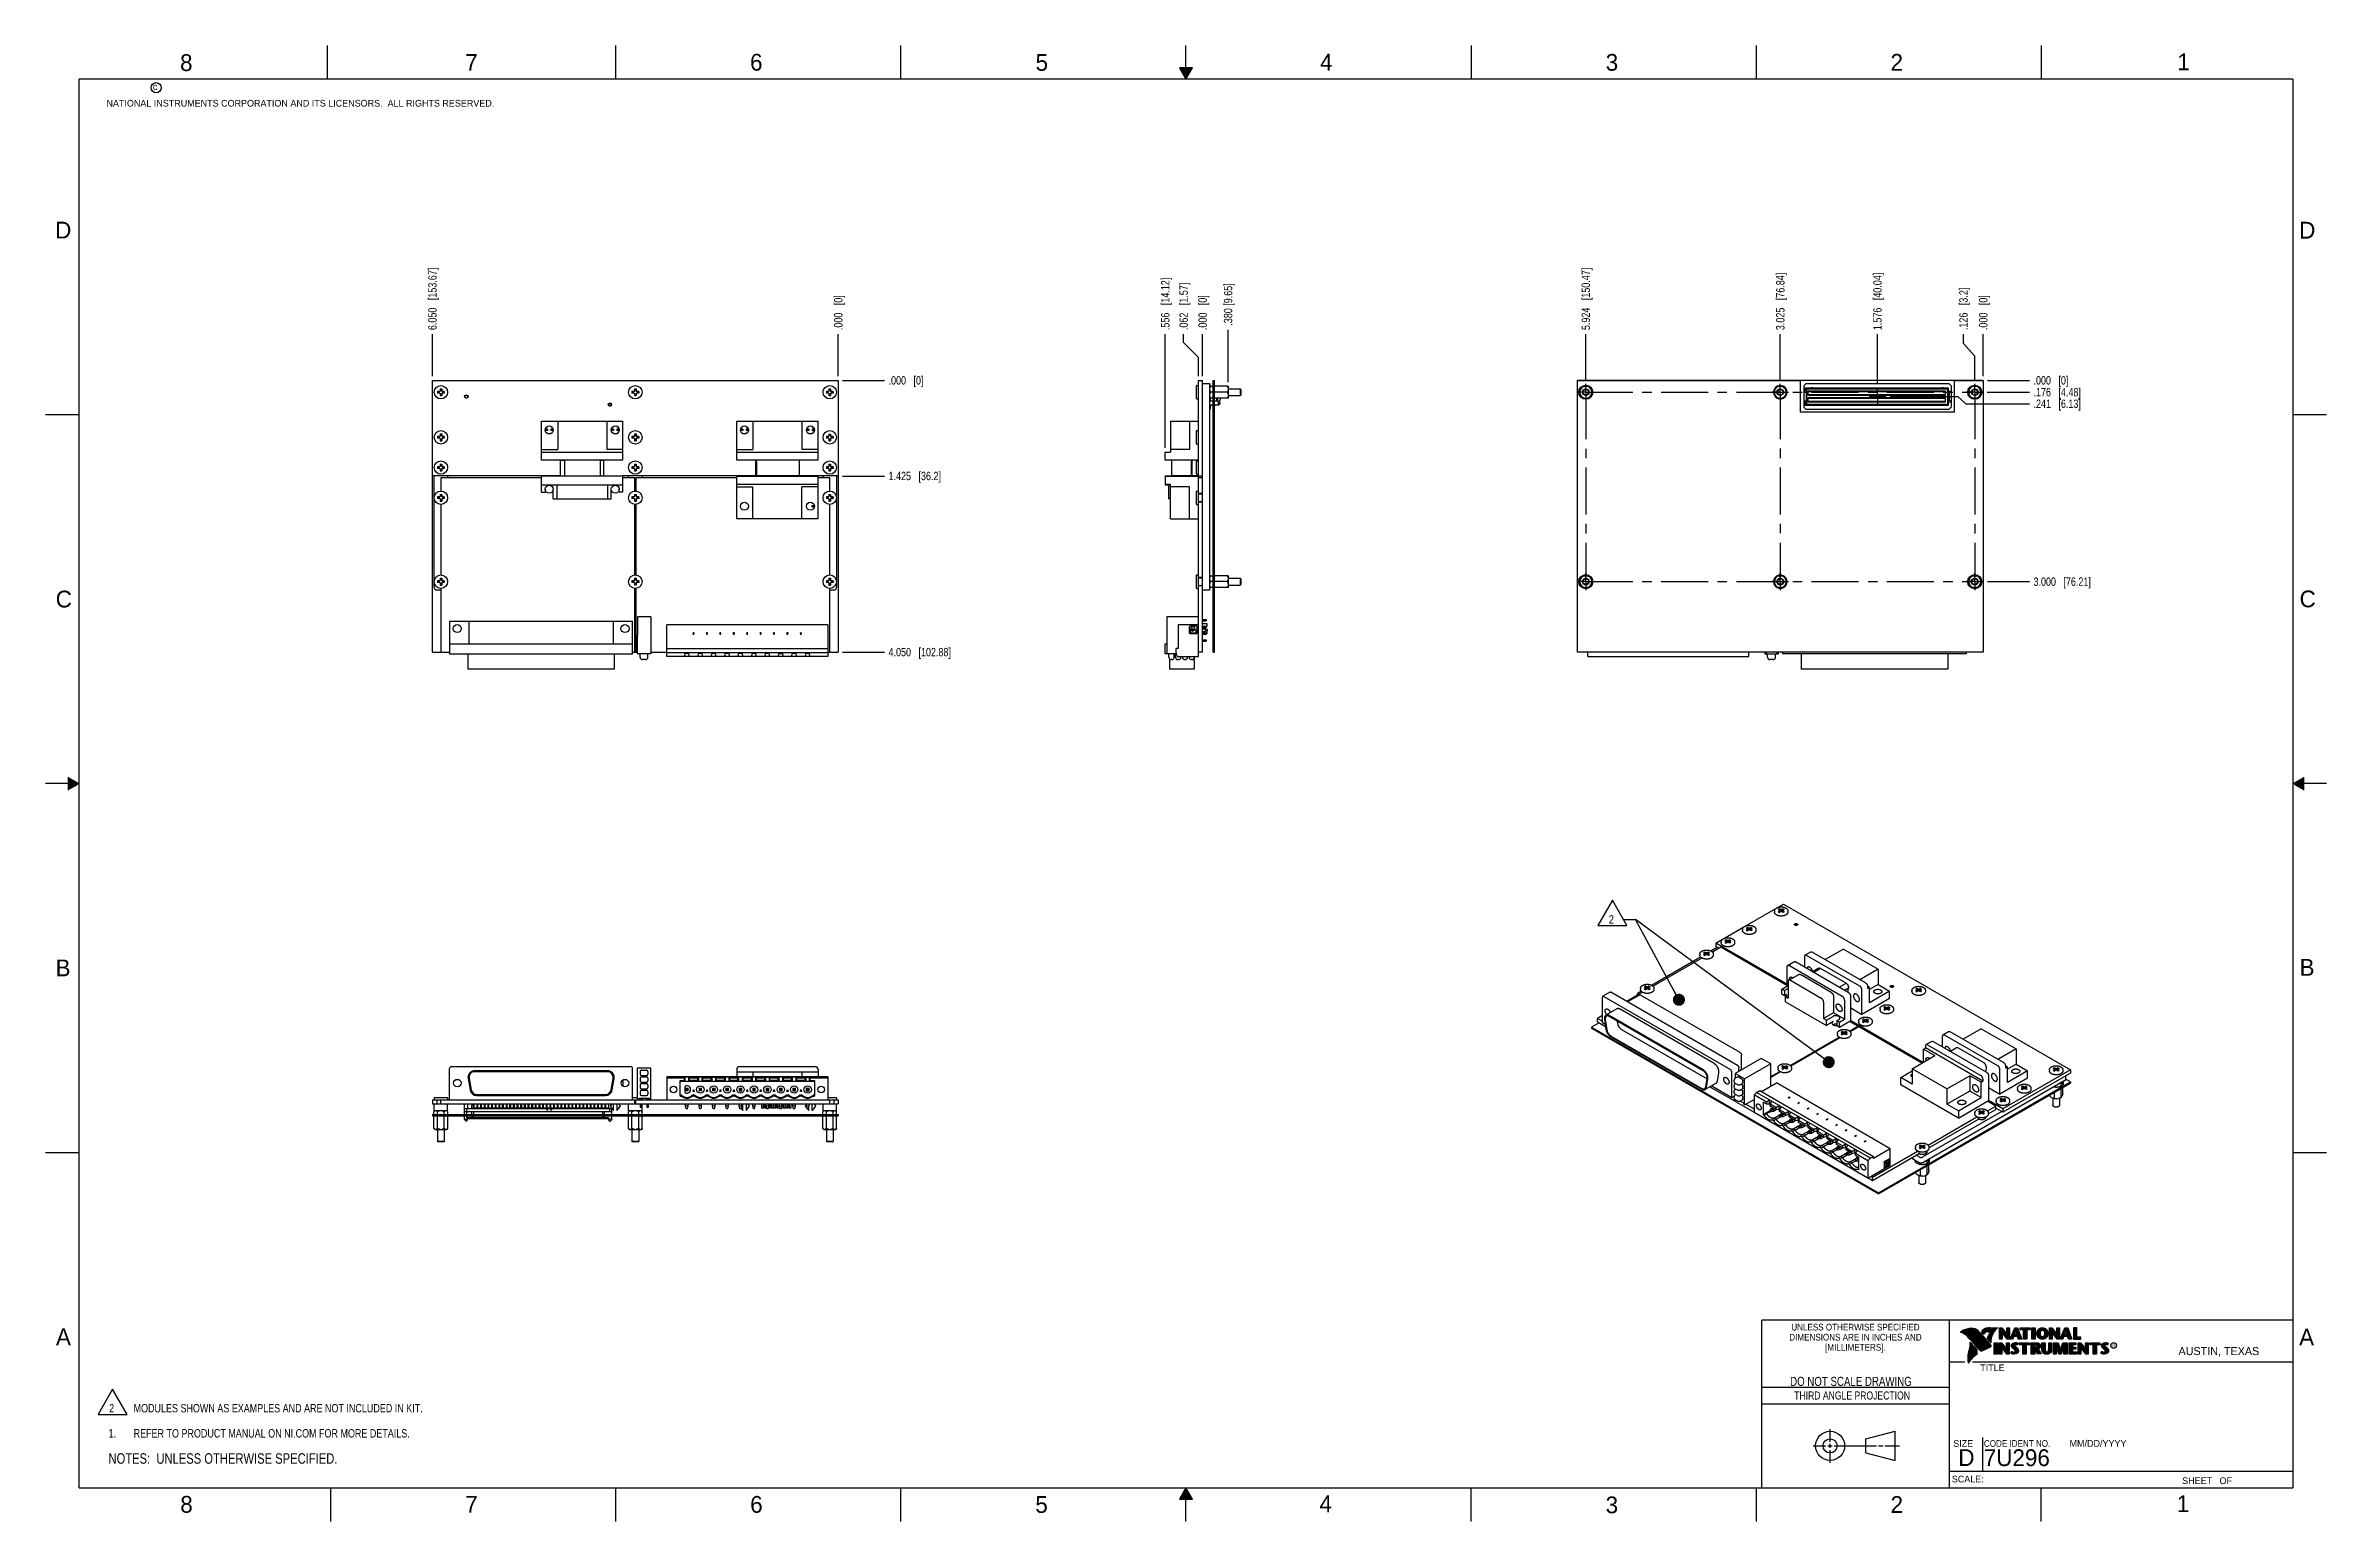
# Model space of a CAD drawing. Header units: inches. Extents: x 0 to 34, y 0 to 22.
import ezdxf

# ---------------------------------------------------------------- set-up
doc = ezdxf.new("R2010")
doc.units = ezdxf.units.IN
doc.header["$LTSCALE"] = 1.87
doc.header["$MEASUREMENT"] = 0
doc.linetypes.add('CENTER', pattern=[0.6, 0.375, -0.075, 0.075, -0.075])
doc.layers.get('0').update_dxf_attribs({"linetype": 'CONTINUOUS'})
for name, color, linetype in [('02___PRT_ALL_AXES', 7, 'CONTINUOUS'), ('DETAIL', 7, 'CONTINUOUS'), ('DIMENSIONS', 7, 'CONTINUOUS')]:
    doc.layers.add(name, color=color, linetype=linetype)
doc.styles.get("Standard").update_dxf_attribs({"font": 'txt', "width": 0.8})
doc.styles.add('TEXTSTYLE_2', font='txt')
doc.styles.add('TEXTSTYLE_3', font='txt', dxfattribs={"width": 0.9})
doc.dimstyles.new('DIMSTYLE_1', dxfattribs={"dimtxt": 0.125, "dimasz": 0.18, "dimexe": 0.18, "dimexo": 0.0625, "dimgap": 0.09, "dimtad": 0, "dimtih": 1, "dimtoh": 1, "dimdec": 3, "dimzin": 4, "dimdsep": 46, "dimtxsty": 'STANDARD', "dimblk": '_FILLED', "dimblk1": '_FILLED', "dimblk2": '_FILLED', "dimcen": 0.09, "dimadec": 0, "dimazin": 0, "dimtp": 0.01, "dimtm": 0.01, "dimtfac": 1, "dimtdec": 3, "dimtofl": 0, "dimtmove": 0, "dimatfit": 3, "dimldrblk": '_FILLED', "dimfxl": 1, "dimtolj": 1, "dimtzin": 4, "dimarcsym": 0})
doc.dimstyles.get("Standard").update_dxf_attribs({"dimtxt": 0.125, "dimasz": 0.18, "dimexe": 0.18, "dimexo": 0.0625, "dimgap": 0.09, "dimtad": 0, "dimtih": 1, "dimtoh": 1, "dimdec": 3, "dimzin": 4, "dimdsep": 46, "dimtxsty": 'STANDARD', "dimblk": '_FILLED', "dimblk1": '_FILLED', "dimblk2": '_FILLED', "dimcen": 0.09, "dimadec": 0, "dimazin": 0, "dimtol": 1, "dimtp": 0.01, "dimtm": 0.01, "dimtfac": 1, "dimtdec": 3, "dimtofl": 0, "dimtmove": 0, "dimatfit": 3, "dimldrblk": '_FILLED', "dimfxl": 1, "dimtolj": 1, "dimtzin": 4, "dimarcsym": 0})

msp = doc.modelspace()

# ---------------------------------------------------------------- texts
at = {"color": 2, "linetype": 'CONTINUOUS', "line_spacing_factor": 0.9}
for s, insert, char_height, width, attachment_point, style in [('8', (2.0046, 21.8713), 0.25, 0.25, 1, 'TEXTSTYLE_2'), ('7', (6.2556, 21.8743), 0.25, 0.25, 1, 'TEXTSTYLE_2'), ('6', (10.5012, 21.8772), 0.25, 0.25, 1, 'TEXTSTYLE_2'), ('5', (14.7577, 21.8747), 0.25, 0.25, 1, 'TEXTSTYLE_2'), ('4', (18.9977, 21.8777), 0.25, 0.25, 1, 'TEXTSTYLE_2'), ('3', (23.257, 21.8759), 0.25, 0.25, 1, 'TEXTSTYLE_2'), ('2', (27.5025, 21.8762), 0.25, 0.25, 1, 'TEXTSTYLE_2'), ('1', (31.7781, 21.8826), 0.25, 0.25, 1, 'TEXTSTYLE_2'), ('NATIONAL INSTRUMENTS CORPORATION AND ITS LICENSORS.  ALL RIGHTS RESERVED.', (0.9071, 21.1911), 0.1, 7.3, 1, 'TEXTSTYLE_2'), ('c', (1.599, 21.4388), 0.1, 0.1, 1, 'TEXTSTYLE_2'), ('D', (0.1424, 19.375), 0.25, 0.25, 1, 'TEXTSTYLE_2'), ('D', (33.5947, 19.3736), 0.25, 0.25, 1, 'TEXTSTYLE_2'), ('C', (0.1508, 13.8746), 0.25, 0.25, 1, 'TEXTSTYLE_2'), ('C', (33.6004, 13.8767), 0.25, 0.25, 1, 'TEXTSTYLE_2'), ('B', (0.1484, 8.3757), 0.25, 0.25, 1, 'TEXTSTYLE_2'), ('B', (33.6006, 8.3845), 0.25, 0.25, 1, 'TEXTSTYLE_2'), ('A', (0.1541, 2.8761), 0.25, 0.25, 1, 'TEXTSTYLE_2'), ('DIMENSIONS ARE IN INCHES AND', (26.9799, 2.7959), 0.1, 2.52, 2, 'TEXTSTYLE_3'), ('UNLESS OTHERWISE SPECIFIED', (26.9799, 2.9459), 0.1, 2.34, 2, 'TEXTSTYLE_3'), ('A', (33.5939, 2.8728), 0.25, 0.25, 1, 'TEXTSTYLE_2'), ('[MILLIMETERS].', (26.9799, 2.6459), 0.1, 1.26, 2, 'TEXTSTYLE_3'), ('R', (30.8076, 2.6413), 0.042, 0.041979, 1, 'TEXTSTYLE_2'), ('AUSTIN, TEXAS', (31.7957, 2.599), 0.12, 1.56, 1, 'TEXTSTYLE_2'), ('TITLE', (28.8397, 2.3397), 0.1, 0.5, 1, 'TEXTSTYLE_2'), ('SIZE', (28.4379, 1.2118), 0.1, 0.4, 1, 'TEXTSTYLE_2'), ('CODE IDENT NO.', (28.8949, 1.2115), 0.1, 1.26, 1, 'TEXTSTYLE_3'), ('MM/DD/YYYY', (30.1721, 1.2121), 0.1, 1, 1, 'TEXTSTYLE_2'), ('SCALE:', (28.4164, 0.6806), 0.1, 0.6, 1, 'TEXTSTYLE_2'), ('8', (2.0074, 0.3791), 0.25, 0.25, 1, 'TEXTSTYLE_2'), ('7', (6.2553, 0.3787), 0.25, 0.25, 1, 'TEXTSTYLE_2'), ('6', (10.5033, 0.3784), 0.25, 0.25, 1, 'TEXTSTYLE_2'), ('5', (14.754, 0.3762), 0.25, 0.25, 1, 'TEXTSTYLE_2'), ('4', (18.9884, 0.3869), 0.25, 0.25, 1, 'TEXTSTYLE_2'), ('3', (23.2555, 0.371), 0.25, 0.25, 1, 'TEXTSTYLE_2'), ('2', (27.5035, 0.3763), 0.25, 0.25, 1, 'TEXTSTYLE_2'), ('1', (31.7706, 0.389), 0.25, 0.25, 1, 'TEXTSTYLE_2'), ('SHEET   OF', (31.8499, 0.6557), 0.1, 1, 1, 'TEXTSTYLE_2')]:
    msp.add_mtext(s, dxfattribs=dict(at, insert=insert, char_height=char_height, width=width, attachment_point=attachment_point, style=style))
at = {"color": 7, "linetype": 'CONTINUOUS', "insert": (26.9127, 2.1549), "char_height": 0.135, "width": 2.16, "attachment_point": 2, "line_spacing_factor": 0.9}
msp.add_mtext('DO NOT SCALE DRAWING', dxfattribs=at)
at = {"color": 2, "linetype": 'CONTINUOUS', "insert": (26.9296, 1.9368), "char_height": 0.12, "width": 2.112, "attachment_point": 2, "line_spacing_factor": 0.9}
msp.add_mtext('THIRD ANGLE PROJECTION', dxfattribs=at)
at = {"color": 7, "linetype": 'CONTINUOUS', "char_height": 0.25, "attachment_point": 1, "line_spacing_factor": 0.9, "style": 'TEXTSTYLE_2'}
for s, insert, width in [('D  ', (28.5128, 1.0764), 0.75), ('7U296', (28.8928, 1.0745), 1.25)]:
    msp.add_mtext(s, dxfattribs=dict(at, insert=insert, width=width))

# ---------------------------------------------------------------- blocks, each defined once
blk = doc.blocks.new('*D0')
at = {"layer": 'DIMENSIONS', "color": 2, "linetype": 'CONTINUOUS'}
blk.add_line((16.691, 16.003), (16.691, 17.697), dxfattribs=at)
at = {"layer": 'DIMENSIONS', "color": 2, "linetype": 'CONTINUOUS', "insert": (16.629, 17.759), "char_height": 0.125, "width": 1.225, "attachment_point": 1, "rotation": 90, "line_spacing_factor": 0.9}
blk.add_mtext('.556{\\Ftxt.shx;\\W1.000000;\\H0.125000; }[14.12]', dxfattribs=at)
blk = doc.blocks.new('_FILLED')
at = {"color": 0, "linetype": 'BYBLOCK'}
blk.add_solid([(0, 0), (-1, 0.17), (-1, -0.17)], dxfattribs=at)
blk = doc.blocks.new('*D1')
at = {"layer": 'DIMENSIONS', "color": 2, "linetype": 'CONTINUOUS'}
blk.add_line((17.247, 17.072), (17.247, 17.697), dxfattribs=at)
at = {"layer": 'DIMENSIONS', "color": 2, "linetype": 'CONTINUOUS', "insert": (17.185, 17.759), "char_height": 0.125, "width": 0.825, "attachment_point": 1, "rotation": 90, "line_spacing_factor": 0.9}
blk.add_mtext('.000{\\Ftxt.shx;\\W1.000000;\\H0.125000; }[0]', dxfattribs=at)
blk = doc.blocks.new('*D2')
at = {"layer": 'DIMENSIONS', "color": 2, "linetype": 'CONTINUOUS'}
for p, q in [((27.495, 16.768), (28.505, 16.768)), ((28.505, 16.768), (28.625, 16.661)), ((28.625, 16.661), (29.572, 16.661))]:
    blk.add_line(p, q, dxfattribs=at)
at = {"layer": 'DIMENSIONS', "color": 2, "linetype": 'CONTINUOUS', "insert": (29.634, 16.723), "char_height": 0.125, "width": 1.125, "attachment_point": 1, "rotation": 0.0007, "line_spacing_factor": 0.9}
blk.add_mtext('.241{\\Ftxt.shx;\\W1.000000;\\H0.125000; }[6.13]', dxfattribs=at)
blk = doc.blocks.new('*D3')
at = {"layer": 'DIMENSIONS', "color": 2, "linetype": 'CONTINUOUS'}
blk.add_line((28.947, 17.009), (29.572, 17.009), dxfattribs=at)
at = {"layer": 'DIMENSIONS', "color": 2, "linetype": 'CONTINUOUS', "insert": (29.634, 17.072), "char_height": 0.125, "width": 0.825, "attachment_point": 1, "rotation": 0.0007, "line_spacing_factor": 0.9}
blk.add_mtext('.000{\\Ftxt.shx;\\W1.000000;\\H0.125000; }[0]', dxfattribs=at)
blk = doc.blocks.new('*D4')
at = {"layer": 'DIMENSIONS', "color": 2, "linetype": 'CONTINUOUS'}
blk.add_line((28.945, 16.833), (29.572, 16.833), dxfattribs=at)
at = {"layer": 'DIMENSIONS', "color": 2, "linetype": 'CONTINUOUS', "insert": (29.634, 16.896), "char_height": 0.125, "width": 1.125, "attachment_point": 1, "rotation": 0.0007, "line_spacing_factor": 0.9}
blk.add_mtext('.176{\\Ftxt.shx;\\W1.000000;\\H0.125000; }[4.48]', dxfattribs=at)
blk = doc.blocks.new('*D5')
at = {"layer": 'DIMENSIONS', "color": 2, "linetype": 'CONTINUOUS'}
blk.add_line((28.946, 14.009), (29.572, 14.009), dxfattribs=at)
at = {"layer": 'DIMENSIONS', "color": 2, "linetype": 'CONTINUOUS', "insert": (29.634, 14.072), "char_height": 0.125, "width": 1.325, "attachment_point": 1, "rotation": 0.0007, "line_spacing_factor": 0.9}
blk.add_mtext('3.000{\\Ftxt.shx;\\W1.000000;\\H0.125000; }[76.21]', dxfattribs=at)
blk = doc.blocks.new('*D6')
at = {"layer": 'DIMENSIONS', "color": 2, "linetype": 'CONTINUOUS'}
for p, q in [((28.59, 17.559), (28.59, 17.697)), ((28.758, 17.372), (28.59, 17.559)), ((28.758, 17.021), (28.758, 17.372))]:
    blk.add_line(p, q, dxfattribs=at)
at = {"layer": 'DIMENSIONS', "color": 2, "linetype": 'CONTINUOUS', "insert": (28.527, 17.759), "char_height": 0.125, "width": 1.025, "attachment_point": 1, "rotation": 90.0007, "line_spacing_factor": 0.9}
blk.add_mtext('.126{\\Ftxt.shx;\\W1.000000;\\H0.125000; }[3.2]', dxfattribs=at)
blk = doc.blocks.new('*D7')
at = {"layer": 'DIMENSIONS', "color": 2, "linetype": 'CONTINUOUS'}
blk.add_line((28.884, 17.072), (28.884, 17.697), dxfattribs=at)
at = {"layer": 'DIMENSIONS', "color": 2, "linetype": 'CONTINUOUS', "insert": (28.822, 17.759), "char_height": 0.125, "width": 0.825, "attachment_point": 1, "rotation": 90.0007, "line_spacing_factor": 0.9}
blk.add_mtext('.000{\\Ftxt.shx;\\W1.000000;\\H0.125000; }[0]', dxfattribs=at)
blk = doc.blocks.new('*D8')
at = {"layer": 'DIMENSIONS', "color": 2, "linetype": 'CONTINUOUS'}
blk.add_line((27.308, 16.956), (27.308, 17.697), dxfattribs=at)
at = {"layer": 'DIMENSIONS', "color": 2, "linetype": 'CONTINUOUS', "insert": (27.245, 17.759), "char_height": 0.125, "width": 1.325, "attachment_point": 1, "rotation": 90.0007, "line_spacing_factor": 0.9}
blk.add_mtext('1.576{\\Ftxt.shx;\\W1.000000;\\H0.125000; }[40.04]', dxfattribs=at)
blk = doc.blocks.new('*D9')
at = {"layer": 'DIMENSIONS', "color": 2, "linetype": 'CONTINUOUS'}
blk.add_line((25.859, 17.021), (25.859, 17.697), dxfattribs=at)
at = {"layer": 'DIMENSIONS', "color": 2, "linetype": 'CONTINUOUS', "insert": (25.797, 17.759), "char_height": 0.125, "width": 1.325, "attachment_point": 1, "rotation": 90.0007, "line_spacing_factor": 0.9}
blk.add_mtext('3.025{\\Ftxt.shx;\\W1.000000;\\H0.125000; }[76.84]', dxfattribs=at)
blk = doc.blocks.new('*D10')
at = {"layer": 'DIMENSIONS', "color": 2, "linetype": 'CONTINUOUS'}
blk.add_line((22.96, 17.021), (22.96, 17.697), dxfattribs=at)
at = {"layer": 'DIMENSIONS', "color": 2, "linetype": 'CONTINUOUS', "insert": (22.898, 17.759), "char_height": 0.125, "width": 1.425, "attachment_point": 1, "rotation": 90.0007, "line_spacing_factor": 0.9}
blk.add_mtext('5.924{\\Ftxt.shx;\\W1.000000;\\H0.125000; }[150.47]', dxfattribs=at)
blk = doc.blocks.new('*D11')
at = {"layer": 'DIMENSIONS', "color": 2, "linetype": 'CONTINUOUS'}
blk.add_line((17.628, 16.984), (17.628, 17.763), dxfattribs=at)
at = {"layer": 'DIMENSIONS', "color": 2, "linetype": 'CONTINUOUS', "insert": (17.565, 17.825), "char_height": 0.125, "width": 1.1, "attachment_point": 1, "rotation": 90, "line_spacing_factor": 0.9}
blk.add_mtext('.380 [9.65]', dxfattribs=at)
blk = doc.blocks.new('*D12')
at = {"layer": 'DIMENSIONS', "color": 2, "linetype": 'CONTINUOUS'}
for p, q in [((16.964, 17.574), (16.964, 17.697)), ((17.185, 17.35), (16.964, 17.574)), ((17.185, 17.072), (17.185, 17.35))]:
    blk.add_line(p, q, dxfattribs=at)
at = {"layer": 'DIMENSIONS', "color": 2, "linetype": 'CONTINUOUS', "insert": (16.902, 17.759), "char_height": 0.125, "width": 1.125, "attachment_point": 1, "rotation": 90, "line_spacing_factor": 0.9}
blk.add_mtext('.062{\\Ftxt.shx;\\W1.000000;\\H0.125000; }[1.57]', dxfattribs=at)
blk = doc.blocks.new('*D13')
at = {"layer": 'DIMENSIONS', "color": 2, "linetype": 'CONTINUOUS'}
blk.add_line((11.879, 15.584), (12.504, 15.584), dxfattribs=at)
at = {"layer": 'DIMENSIONS', "color": 2, "linetype": 'CONTINUOUS', "insert": (12.566, 15.647), "char_height": 0.125, "width": 1.225, "attachment_point": 1, "rotation": 359.9993, "line_spacing_factor": 0.9}
blk.add_mtext('1.425{\\Ftxt.shx;\\W1.000000;\\H0.125000; }[36.2]', dxfattribs=at)
blk = doc.blocks.new('*D14')
at = {"layer": 'DIMENSIONS', "color": 2, "linetype": 'CONTINUOUS'}
blk.add_line((11.879, 17.009), (12.504, 17.009), dxfattribs=at)
at = {"layer": 'DIMENSIONS', "color": 2, "linetype": 'CONTINUOUS', "insert": (12.566, 17.072), "char_height": 0.125, "width": 0.825, "attachment_point": 1, "rotation": 359.9993, "line_spacing_factor": 0.9}
blk.add_mtext('.000{\\Ftxt.shx;\\W1.000000;\\H0.125000; }[0]', dxfattribs=at)
blk = doc.blocks.new('*D15')
at = {"layer": 'DIMENSIONS', "color": 2, "linetype": 'CONTINUOUS'}
blk.add_line((11.879, 12.959), (12.504, 12.959), dxfattribs=at)
at = {"layer": 'DIMENSIONS', "color": 2, "linetype": 'CONTINUOUS', "insert": (12.566, 13.021), "char_height": 0.125, "width": 1.425, "attachment_point": 1, "rotation": 359.9993, "line_spacing_factor": 0.9}
blk.add_mtext('4.050{\\Ftxt.shx;\\W1.000000;\\H0.125000; }[102.88]', dxfattribs=at)
blk = doc.blocks.new('*D16')
at = {"layer": 'DIMENSIONS', "color": 2, "linetype": 'CONTINUOUS'}
blk.add_line((5.766, 17.072), (5.766, 17.697), dxfattribs=at)
at = {"layer": 'DIMENSIONS', "color": 2, "linetype": 'CONTINUOUS', "insert": (5.704, 17.759), "char_height": 0.125, "width": 1.425, "attachment_point": 1, "rotation": 89.9993, "line_spacing_factor": 0.9}
blk.add_mtext('6.050{\\Ftxt.shx;\\W1.000000;\\H0.125000; }[153.67]', dxfattribs=at)
blk = doc.blocks.new('*D17')
at = {"layer": 'DIMENSIONS', "color": 2, "linetype": 'CONTINUOUS'}
blk.add_line((11.816, 17.072), (11.816, 17.697), dxfattribs=at)
at = {"layer": 'DIMENSIONS', "color": 2, "linetype": 'CONTINUOUS', "insert": (11.754, 17.759), "char_height": 0.125, "width": 0.825, "attachment_point": 1, "rotation": 89.9993, "line_spacing_factor": 0.9}
blk.add_mtext('.000{\\Ftxt.shx;\\W1.000000;\\H0.125000; }[0]', dxfattribs=at)
blk = doc.blocks.new('NOTES_HEADER_BL0', base_point=(3.1215, 0.9375))
at = {"layer": 'DETAIL', "color": 2, "linetype": 'CONTINUOUS', "width": 0.8}
blk.add_text('NOTES:  UNLESS OTHERWISE SPECIFIED.', height=0.156, dxfattribs=at).set_placement((0.9375, 0.8595))
blk = doc.blocks.new('CUSTOM_NOTE_BL1', base_point=(3.675, 1.312))
at = {"layer": 'DETAIL', "color": 2, "linetype": 'CONTINUOUS', "width": 0.8}
for s, p in [('1.', (0.938, 1.25)), ('REFER TO PRODUCT MANUAL ON NI.COM FOR MORE DETAILS.', (1.312, 1.25))]:
    blk.add_text(s, height=0.125, dxfattribs=at).set_placement(p)
blk = doc.blocks.new('CUSTOM_NOTE_BL2', base_point=(3.748, 1.784))
at = {"layer": 'DETAIL', "color": 2, "linetype": 'CONTINUOUS'}
for p, q in [((0.999, 1.971), (0.783, 1.596)), ((1.215, 1.596), (0.999, 1.971)), ((0.783, 1.596), (1.215, 1.596))]:
    blk.add_line(p, q, dxfattribs=at)
at = {"layer": 'DETAIL', "color": 2, "linetype": 'CONTINUOUS', "width": 0.8}
for s, p in [('2', (0.947, 1.625)), ('MODULES SHOWN AS EXAMPLES AND ARE NOT INCLUDED IN KIT.', (1.312, 1.625))]:
    blk.add_text(s, height=0.125, dxfattribs=at).set_placement(p)
blk = doc.blocks.new('FLAG_TRIANGLE_BL3', base_point=(23.42, 9.07))
at = {"layer": 'DETAIL', "color": 2, "linetype": 'CONTINUOUS'}
for p, q in [((23.356, 9.258), (23.14, 8.883)), ((23.572, 8.883), (23.356, 9.258)), ((23.14, 8.883), (23.572, 8.883)), ((23.52, 8.974), (23.7, 8.974))]:
    blk.add_line(p, q, dxfattribs=at)
at = {"layer": 'DETAIL', "color": 2, "linetype": 'CONTINUOUS', "width": 0.8}
blk.add_text('2', height=0.125, dxfattribs=at).set_placement((23.304, 8.911))

# ---------------------------------------------------------------- dimensions: what is measured, and where the dimension line sits
at = {"layer": 'DIMENSIONS', "color": 2, "linetype": 'CONTINUOUS'}
for feature_location, offset, dtype, origin, picture, middle in [((5.7661, 17.0718), (0, 0.625), 1, (11.8161, 17.0092), '*D16', (5.7661, 18.4718)), ((22.9602, 17.0205), (0, 0.6762), 1, (28.8841, 16.9581), '*D10', (22.9602, 18.4717)), ((25.8591, 17.0207), (0, 0.676), 1, (28.8841, 16.9583), '*D9', (25.8591, 18.4217)), ((27.3079, 16.9557), (0, 0.7411), 1, (28.8841, 16.8932), '*D8', (27.3079, 18.4218)), ((16.6911, 16.0029), (0, 1.6938), 1, (17.2471, 17.0092), '*D0', (16.6911, 18.3717)), ((17.1850806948, 17.0716996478), (-0.2209463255, 0.625), 0, (17.2470806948, 17.0091996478), '*D12', (16.9641343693, 18.3216996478)), ((28.75791, 17.0206), (-0.16818, 0.67617), 0, (28.88406, 17.00907), '*D6', (28.58972, 18.27177)), ((11.8160694, 17.0716996), (0.0000075, 0.625), 1, (11.8160687, 17.0091996), '*D17', (11.8160826, 18.1716996)), ((17.2470806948, 17.0716996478), (0, 0.625), 1, (17.2470806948, 17.0091996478), '*D1', (17.2470806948, 18.1716996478)), ((28.884064, 17.071572), (-0.000008, 0.6252), 1, (28.884065, 17.009072), '*D7', (28.884051, 18.171772)), ((11.878569, 17.009199), (0.625, -0.000008), 0, (11.816069, 17.0092), '*D14', (12.978569, 17.009186)), ((11.8786, 15.5842), (0.625, 0), 0, (11.8161, 17.0092), '*D13', (13.1786, 15.5842)), ((11.8785, 12.959), (0.625, 0), 0, (11.8161, 17.0092), '*D15', (13.2785, 12.959)), ((27.4955, 16.7681), (2.0761, -0.1074), 0, (28.8841, 17.0093), '*D2', (30.1966, 16.6606)), ((28.9454, 16.8331), (0.6261, 0), 0, (28.8829, 17.0093), '*D4', (30.1966, 16.8331)), ((28.9456, 14.0091), (0.626, 0), 0, (28.8831, 17.0093), '*D5', (30.2966, 14.0091)), ((28.946565, 17.009273), (0.625, 0.000008), 0, (28.884065, 17.009272), '*D3', (30.046565, 17.009286))]:
    dim = msp.add_ordinate_dim(feature_location=feature_location, offset=offset, dtype=dtype, origin=origin, dimstyle='DIMSTYLE_1', dxfattribs=at)
    dim.commit()
    dim.dimension.update_dxf_attribs({"geometry": picture, "text_midpoint": middle})
dim = msp.add_ordinate_dim(feature_location=(17.6277, 16.9841), offset=(0, 0.7786), dtype=1, origin=(17.2471, 16.9216), text='.380 [9.65]', dimstyle='DIMSTYLE_1', dxfattribs=at)
dim.commit()
dim.dimension.update_dxf_attribs({"geometry": '*D11', "text_midpoint": (17.6277, 18.3751)})

# ---------------------------------------------------------------- linework, layer by layer
at = {"color": 2, "linetype": 'CONTINUOUS'}
for p, q in [((4.2, 21.5), (4.2, 22)), ((8.5, 21.5), (8.5, 22)), ((12.75, 21.5), (12.75, 22)), ((17, 21.5), (17, 22)), ((21.25, 22), (21.25, 21.5)), ((25.5, 22), (25.5, 21.5)), ((29.75, 22), (29.75, 21.5)), ((16.902, 21.6697), (17, 21.5)), ((17.098, 21.6697), (16.902, 21.6697)), ((16.9076, 21.66), (17.0924, 21.66)), ((16.9134, 21.65), (17.0866, 21.65)), ((16.9192, 21.64), (17.0808, 21.64)), ((16.925, 21.63), (17.0751, 21.63)), ((16.9307, 21.62), (17.0693, 21.62)), ((16.9365, 21.61), (17.0635, 21.61)), ((16.9423, 21.6), (17.0578, 21.6)), ((16.9481, 21.59), (17.052, 21.59)), ((16.9538, 21.58), (17.0462, 21.58)), ((16.9596, 21.57), (17.0404, 21.57)), ((16.9654, 21.56), (17.0347, 21.56)), ((16.9712, 21.55), (17.0289, 21.55)), ((16.9769, 21.54), (17.0231, 21.54)), ((16.9827, 21.53), (17.0173, 21.53)), ((16.9885, 21.52), (17.0116, 21.52)), ((16.9942, 21.51), (17.0058, 21.51)), ((17, 21.5), (17.098, 21.6697)), ((0, 16.5), (0.5, 16.5)), ((33.5, 16.5), (34, 16.5)), ((0.5, 11), (0, 11)), ((0.3303, 11.09), (0.3441, 11.09)), ((0.3303, 11.08), (0.3614, 11.08)), ((0.3303, 11.07), (0.3788, 11.07)), ((0.3303, 11.06), (0.3961, 11.06)), ((0.3303, 11.05), (0.4134, 11.05)), ((0.3303, 11.04), (0.4307, 11.04)), ((0.3303, 11.03), (0.448, 11.03)), ((0.3303, 11.02), (0.4654, 11.02)), ((0.3303, 11.01), (0.4827, 11.01)), ((0.3303, 10.99), (0.4827, 10.99)), ((0.3303, 10.98), (0.4654, 10.98)), ((0.3303, 10.97), (0.448, 10.97)), ((0.3303, 10.96), (0.4307, 10.96)), ((0.3303, 10.95), (0.4134, 10.95)), ((0.3303, 10.94), (0.3961, 10.94)), ((0.3303, 10.93), (0.3788, 10.93)), ((0.3303, 10.92), (0.3614, 10.92)), ((0.3303, 10.91), (0.3441, 10.91)), ((34, 11), (33.5, 11)), ((33.5173, 11.01), (33.6697, 11.01)), ((33.5173, 10.99), (33.6697, 10.99)), ((33.5347, 11.02), (33.6697, 11.02)), ((33.5347, 10.98), (33.6697, 10.98)), ((33.552, 11.03), (33.6697, 11.03)), ((33.552, 10.97), (33.6697, 10.97)), ((33.5693, 11.04), (33.6697, 11.04)), ((33.5693, 10.96), (33.6697, 10.96)), ((33.5866, 11.05), (33.6697, 11.05)), ((33.5866, 10.95), (33.6697, 10.95)), ((33.6039, 11.06), (33.6697, 11.06)), ((33.6039, 10.94), (33.6697, 10.94)), ((33.6213, 11.07), (33.6697, 11.07)), ((33.6213, 10.93), (33.6697, 10.93)), ((33.6386, 11.08), (33.6697, 11.08)), ((33.6386, 10.92), (33.6697, 10.92)), ((33.6559, 11.09), (33.6697, 11.09)), ((33.6559, 10.91), (33.6697, 10.91)), ((0, 5.5), (0.5, 5.5)), ((33.5, 5.5), (34, 5.5)), ((28.556, 2.8217), (28.556, 2.8246)), ((28.5629, 2.8193), (28.5629, 2.8291)), ((28.5698, 2.8166), (28.5698, 2.8333)), ((28.5766, 2.8137), (28.5766, 2.8374)), ((28.5835, 2.8105), (28.5835, 2.8412)), ((28.5904, 2.8071), (28.5904, 2.8449)), ((28.5972, 2.8034), (28.5972, 2.8479)), ((28.6041, 2.7994), (28.6041, 2.8508)), ((28.6109, 2.7952), (28.6109, 2.8535)), ((28.6178, 2.7906), (28.6178, 2.856)), ((28.6247, 2.7856), (28.6247, 2.8584)), ((28.6315, 2.7803), (28.6315, 2.8606)), ((28.6384, 2.7747), (28.6384, 2.8626)), ((28.6453, 2.7685), (28.6453, 2.8645)), ((28.6521, 2.762), (28.6521, 2.8662)), ((28.659, 2.7548), (28.659, 2.8679)), ((28.6659, 2.7474), (28.6659, 2.8695)), ((28.6727, 2.7398), (28.6727, 2.8708)), ((28.6796, 2.7323), (28.6796, 2.8719)), ((28.6865, 2.7247), (28.6865, 2.8727)), ((28.6933, 2.717), (28.6933, 2.8732)), ((28.7002, 2.7092), (28.7002, 2.8734)), ((28.707, 2.7014), (28.707, 2.8733)), ((28.7139, 2.6936), (28.7139, 2.873)), ((28.7208, 2.6856), (28.7208, 2.8724)), ((28.7276, 2.6776), (28.7276, 2.8716)), ((28.7345, 2.6696), (28.7345, 2.8704)), ((28.7414, 2.6615), (28.7414, 2.869)), ((28.7482, 2.6533), (28.7482, 2.8677)), ((28.7551, 2.6452), (28.7551, 2.8659)), ((28.762, 2.6372), (28.762, 2.8638)), ((28.7688, 2.6293), (28.7688, 2.8611)), ((28.7757, 2.6214), (28.7757, 2.858)), ((28.7826, 2.6137), (28.7826, 2.8543)), ((28.7894, 2.606), (28.7894, 2.8501)), ((28.7963, 2.5985), (28.7963, 2.8451)), ((28.8031, 2.591), (28.8031, 2.8394)), ((28.81, 2.5836), (28.81, 2.8328)), ((28.8169, 2.5762), (28.8169, 2.8253)), ((28.8237, 2.569), (28.8237, 2.8181)), ((28.8306, 2.5618), (28.8306, 2.8109)), ((28.8375, 2.5556), (28.8375, 2.8037)), ((28.8443, 2.5505), (28.8443, 2.7965)), ((28.8512, 2.5472), (28.8512, 2.7893)), ((28.8581, 2.5466), (28.8581, 2.782)), ((28.8865, 2.792), (28.8631, 2.8194)), ((28.8649, 2.5483), (28.8649, 2.7748)), ((28.8878, 2.7979), (28.8682, 2.8209)), ((28.8718, 2.8167), (28.8718, 2.8343)), ((28.8718, 2.5513), (28.8718, 2.7675)), ((28.8786, 2.8086), (28.8786, 2.8464)), ((28.8786, 2.5541), (28.8786, 2.7602)), ((28.8855, 2.8005), (28.8855, 2.854)), ((28.8855, 2.557), (28.8855, 2.7523)), ((28.8924, 2.8003), (28.8924, 2.8594)), ((28.8924, 2.5599), (28.8924, 2.744)), ((28.8992, 2.8044), (28.8992, 2.8634)), ((28.8992, 2.5628), (28.8992, 2.7357)), ((28.9061, 2.8094), (28.9061, 2.8668)), ((28.9061, 2.5659), (28.9061, 2.7274)), ((28.913, 2.8153), (28.913, 2.8696)), ((28.9198, 2.8223), (28.9198, 2.8719)), ((28.9267, 2.8275), (28.9267, 2.8737)), ((28.9336, 2.8311), (28.9336, 2.875)), ((28.9404, 2.8335), (28.9404, 2.8759)), ((28.962, 2.7048), (28.9438, 2.7257)), ((28.9473, 2.834), (28.9473, 2.8769)), ((28.9657, 2.7079), (28.9496, 2.7264)), ((28.9542, 2.8327), (28.9542, 2.8778)), ((28.9542, 2.7212), (28.9542, 2.7362)), ((28.961, 2.8306), (28.961, 2.8785)), ((28.961, 2.7133), (28.961, 2.7519)), ((28.9679, 2.8292), (28.9679, 2.8791)), ((28.9679, 2.7053), (28.9679, 2.7699)), ((28.9747, 2.8285), (28.9747, 2.8796)), ((28.9747, 2.697), (28.9747, 2.7823)), ((28.9816, 2.828), (28.9816, 2.88)), ((28.9816, 2.689), (28.9816, 2.7889)), ((28.9844, 2.885), (29.1009, 2.8868)), ((28.9845, 2.8802), (29.0882, 2.8817)), ((28.9885, 2.8278), (28.9885, 2.8802)), ((28.9885, 2.6813), (28.9885, 2.7921)), ((28.9953, 2.8276), (28.9953, 2.8803)), ((28.9953, 2.6998), (28.9953, 2.7939)), ((29.0022, 2.8263), (29.0022, 2.8804)), ((29.0022, 2.7448), (29.0022, 2.795)), ((29.0091, 2.822), (29.0091, 2.8805)), ((29.0091, 2.7642), (29.0091, 2.7954)), ((29.0159, 2.7805), (29.0159, 2.8806)), ((29.0228, 2.7947), (29.0228, 2.8807)), ((29.0297, 2.8073), (29.0297, 2.8808)), ((29.0365, 2.8188), (29.0365, 2.881)), ((29.0434, 2.8293), (29.0434, 2.8811)), ((29.0502, 2.8389), (29.0502, 2.8812)), ((29.0571, 2.8479), (29.0571, 2.8813)), ((29.064, 2.8562), (29.064, 2.8814)), ((29.0708, 2.8641), (29.0708, 2.8815)), ((29.0777, 2.8714), (29.0777, 2.8816)), ((29.1256, 2.8852), (29.1624, 2.8852)), ((29.1256, 2.7166), (29.1256, 2.8852)), ((29.1305, 2.8804), (29.16, 2.8804)), ((29.1305, 2.7215), (29.1305, 2.8804)), ((29.1604, 2.7215), (29.1305, 2.7215)), ((29.1395, 2.7215), (29.1395, 2.8804)), ((29.1462, 2.7215), (29.1462, 2.8804)), ((29.1529, 2.7215), (29.1529, 2.8804)), ((29.1604, 2.8299), (29.1596, 2.8804)), ((29.16, 2.8804), (29.2402, 2.7746)), ((29.2438, 2.7215), (29.1604, 2.8299)), ((29.1604, 2.8299), (29.1604, 2.7215)), ((29.1624, 2.8852), (29.2354, 2.7891)), ((29.2414, 2.7166), (29.1653, 2.8156)), ((29.1653, 2.8156), (29.1653, 2.7166)), ((29.1663, 2.8222), (29.1663, 2.872)), ((29.173, 2.8135), (29.173, 2.8632)), ((29.1798, 2.8048), (29.1798, 2.8543)), ((29.1865, 2.7961), (29.1865, 2.8455)), ((29.1932, 2.7873), (29.1932, 2.8367)), ((29.1999, 2.7786), (29.1999, 2.8278)), ((29.2066, 2.7699), (29.2066, 2.819)), ((29.2133, 2.7612), (29.2133, 2.8101)), ((29.22, 2.7525), (29.22, 2.8013)), ((29.2267, 2.7437), (29.2267, 2.7924)), ((29.2334, 2.735), (29.2334, 2.7836)), ((29.2354, 2.8852), (29.2754, 2.8852)), ((29.2354, 2.7891), (29.2354, 2.8852)), ((29.2402, 2.8804), (29.2705, 2.8804)), ((29.2402, 2.7746), (29.2402, 2.8804)), ((29.2402, 2.7263), (29.2402, 2.7746)), ((29.2705, 2.7215), (29.2438, 2.7215)), ((29.2469, 2.7215), (29.2469, 2.8804)), ((29.2536, 2.7215), (29.2536, 2.8804)), ((29.2603, 2.7215), (29.2603, 2.8804)), ((29.267, 2.7215), (29.267, 2.8804)), ((29.2705, 2.8804), (29.2705, 2.7215)), ((29.2754, 2.8852), (29.2754, 2.7166)), ((29.2853, 2.7167), (29.3541, 2.8851)), ((29.2926, 2.7216), (29.3574, 2.8802)), ((29.3219, 2.7216), (29.2926, 2.7216)), ((29.3006, 2.7216), (29.3006, 2.7411)), ((29.3073, 2.7216), (29.3073, 2.7575)), ((29.314, 2.7216), (29.314, 2.774)), ((29.3207, 2.7216), (29.3207, 2.7904)), ((29.3381, 2.7618), (29.3219, 2.7216)), ((29.3414, 2.7569), (29.3252, 2.7167)), ((29.3274, 2.7353), (29.3274, 2.8068)), ((29.3341, 2.752), (29.3341, 2.8232)), ((29.3968, 2.7618), (29.3381, 2.7618)), ((29.3408, 2.7618), (29.3408, 2.8396)), ((29.3933, 2.7569), (29.3414, 2.7569)), ((29.3434, 2.7787), (29.365, 2.8486)), ((29.3918, 2.7787), (29.3434, 2.7787)), ((29.3475, 2.7921), (29.3475, 2.8561)), ((29.3475, 2.7618), (29.3475, 2.7787)), ((29.35, 2.7836), (29.3686, 2.8438)), ((29.3854, 2.7836), (29.35, 2.7836)), ((29.3541, 2.8851), (29.3967, 2.8851)), ((29.3543, 2.8139), (29.3543, 2.8725)), ((29.3543, 2.7618), (29.3543, 2.7787)), ((29.3574, 2.8802), (29.3933, 2.8802)), ((29.361, 2.8356), (29.361, 2.8802)), ((29.361, 2.7618), (29.361, 2.7787)), ((29.365, 2.8486), (29.3728, 2.8486)), ((29.3677, 2.8486), (29.3677, 2.8802)), ((29.3677, 2.7618), (29.3677, 2.7787)), ((29.3686, 2.8438), (29.3691, 2.8438)), ((29.3691, 2.8438), (29.3854, 2.7836)), ((29.3728, 2.8486), (29.3918, 2.7787)), ((29.3744, 2.8428), (29.3744, 2.8802)), ((29.3744, 2.7618), (29.3744, 2.7787)), ((29.3811, 2.8181), (29.3811, 2.8802)), ((29.3811, 2.7618), (29.3811, 2.7787)), ((29.3878, 2.7935), (29.3878, 2.8802)), ((29.3878, 2.7618), (29.3878, 2.7787)), ((29.3933, 2.8802), (29.4535, 2.7216)), ((29.4068, 2.7167), (29.3933, 2.7569)), ((29.3945, 2.7618), (29.3945, 2.877)), ((29.3967, 2.8851), (29.4606, 2.7167)), ((29.4103, 2.7216), (29.3968, 2.7618)), ((29.4012, 2.7485), (29.4012, 2.8593)), ((29.4079, 2.7286), (29.4079, 2.8416)), ((29.4535, 2.7216), (29.4103, 2.7216)), ((29.4147, 2.7216), (29.4147, 2.8239)), ((29.4214, 2.7216), (29.4214, 2.8063)), ((29.4281, 2.7216), (29.4281, 2.7886)), ((29.4348, 2.7216), (29.4348, 2.7709)), ((29.4357, 2.8851), (29.584, 2.8851)), ((29.4357, 2.8537), (29.4357, 2.8851)), ((29.4843, 2.8537), (29.4357, 2.8537)), ((29.4406, 2.8802), (29.5791, 2.8802)), ((29.4406, 2.8586), (29.4406, 2.8802)), ((29.4892, 2.8586), (29.4406, 2.8586)), ((29.4415, 2.7216), (29.4415, 2.7532)), ((29.4482, 2.8586), (29.4482, 2.8802)), ((29.4482, 2.7216), (29.4482, 2.7355)), ((29.4549, 2.8586), (29.4549, 2.8802)), ((29.4616, 2.8586), (29.4616, 2.8802)), ((29.4684, 2.8586), (29.4684, 2.8802)), ((29.4751, 2.8586), (29.4751, 2.8802)), ((29.4818, 2.8586), (29.4818, 2.8802)), ((29.4843, 2.7167), (29.4843, 2.8537)), ((29.4892, 2.8586), (29.4885, 2.8802)), ((29.4892, 2.7216), (29.4892, 2.8586)), ((29.5305, 2.7216), (29.4892, 2.7216)), ((29.4952, 2.7216), (29.4952, 2.8802)), ((29.5019, 2.7216), (29.5019, 2.8802)), ((29.5086, 2.7216), (29.5086, 2.8802)), ((29.5153, 2.7216), (29.5153, 2.8802)), ((29.522, 2.7216), (29.522, 2.8802)), ((29.5305, 2.8586), (29.5288, 2.8802)), ((29.5791, 2.8586), (29.5305, 2.8586)), ((29.5305, 2.8586), (29.5305, 2.7216)), ((29.584, 2.8537), (29.5354, 2.8537)), ((29.5354, 2.8537), (29.5354, 2.7167)), ((29.5355, 2.8586), (29.5355, 2.8802)), ((29.5422, 2.8586), (29.5422, 2.8802)), ((29.5489, 2.8586), (29.5489, 2.8802)), ((29.5556, 2.8586), (29.5556, 2.8802)), ((29.5623, 2.8586), (29.5623, 2.8802)), ((29.569, 2.8586), (29.569, 2.8802)), ((29.5757, 2.8586), (29.5757, 2.8802)), ((29.5791, 2.8802), (29.5791, 2.8586)), ((29.584, 2.8851), (29.584, 2.8537)), ((29.6099, 2.8851), (29.6607, 2.8851)), ((29.6099, 2.7167), (29.6099, 2.8851)), ((29.6148, 2.8802), (29.6558, 2.8802)), ((29.6148, 2.7216), (29.6148, 2.8802)), ((29.6558, 2.7216), (29.6148, 2.7216)), ((29.6227, 2.7216), (29.6227, 2.8802)), ((29.6294, 2.7216), (29.6294, 2.8802)), ((29.6361, 2.7216), (29.6361, 2.8802)), ((29.6429, 2.7216), (29.6429, 2.8802)), ((29.6496, 2.7216), (29.6496, 2.8802)), ((29.6558, 2.8802), (29.6558, 2.7216)), ((29.6607, 2.8851), (29.6607, 2.7167)), ((29.6844, 2.806), (29.6846, 2.8095)), ((29.6844, 2.8025), (29.6844, 2.806)), ((29.6844, 2.7989), (29.6844, 2.8025)), ((29.6847, 2.7953), (29.6844, 2.7989)), ((29.6846, 2.8095), (29.6849, 2.813)), ((29.685, 2.7918), (29.6847, 2.7953)), ((29.6849, 2.813), (29.6853, 2.8165)), ((29.6854, 2.7882), (29.685, 2.7918)), ((29.6853, 2.8165), (29.6858, 2.8198)), ((29.686, 2.7847), (29.6854, 2.7882)), ((29.6858, 2.8198), (29.6865, 2.8232)), ((29.6866, 2.7812), (29.686, 2.7847)), ((29.6865, 2.8232), (29.6872, 2.8264)), ((29.6874, 2.7778), (29.6866, 2.7812)), ((29.6872, 2.8264), (29.6881, 2.8296)), ((29.6883, 2.7744), (29.6874, 2.7778)), ((29.6881, 2.8296), (29.6891, 2.8327)), ((29.6893, 2.7711), (29.6883, 2.7744)), ((29.6891, 2.8327), (29.6903, 2.8357)), ((29.6892, 2.8025), (29.6893, 2.8059)), ((29.6893, 2.7991), (29.6892, 2.8025)), ((29.6893, 2.8059), (29.6894, 2.8092)), ((29.6895, 2.7957), (29.6893, 2.7991)), ((29.6904, 2.7679), (29.6893, 2.7711)), ((29.6894, 2.8092), (29.6897, 2.8125)), ((29.6898, 2.7923), (29.6895, 2.7957)), ((29.6897, 2.8125), (29.6901, 2.8158)), ((29.6903, 2.7889), (29.6898, 2.7923)), ((29.6901, 2.8158), (29.6906, 2.819)), ((29.6903, 2.8357), (29.6915, 2.8386)), ((29.6908, 2.7855), (29.6903, 2.7889)), ((29.6915, 2.7647), (29.6904, 2.7679)), ((29.6906, 2.819), (29.6912, 2.8221)), ((29.6914, 2.7822), (29.6908, 2.7855)), ((29.6912, 2.8221), (29.692, 2.8252)), ((29.6922, 2.7789), (29.6914, 2.7822)), ((29.6915, 2.8386), (29.6929, 2.8415)), ((29.6928, 2.7617), (29.6915, 2.7647)), ((29.692, 2.8252), (29.6928, 2.8282)), ((29.693, 2.7757), (29.6922, 2.7789)), ((29.6928, 2.8282), (29.6938, 2.8311)), ((29.6942, 2.7587), (29.6928, 2.7617)), ((29.6929, 2.8415), (29.6944, 2.8443)), ((29.6939, 2.7726), (29.693, 2.7757)), ((29.6938, 2.8311), (29.6948, 2.8339)), ((29.695, 2.7695), (29.6939, 2.7726)), ((29.6957, 2.7558), (29.6942, 2.7587)), ((29.6944, 2.8443), (29.696, 2.847)), ((29.6948, 2.8339), (29.696, 2.8366)), ((29.695, 2.7695), (29.6948, 2.8339)), ((29.6961, 2.7666), (29.695, 2.7695)), ((29.6973, 2.753), (29.6957, 2.7558)), ((29.696, 2.847), (29.6977, 2.8497)), ((29.696, 2.8366), (29.6972, 2.8393)), ((29.6973, 2.7637), (29.6961, 2.7666)), ((29.6972, 2.8393), (29.6986, 2.8419)), ((29.6986, 2.7608), (29.6973, 2.7637)), ((29.699, 2.7502), (29.6973, 2.753)), ((29.6977, 2.8497), (29.6995, 2.8523)), ((29.6986, 2.8419), (29.7001, 2.8445)), ((29.7, 2.7581), (29.6986, 2.7608)), ((29.7008, 2.7475), (29.699, 2.7502)), ((29.6995, 2.8523), (29.7015, 2.8549)), ((29.7015, 2.7555), (29.7, 2.7581)), ((29.7001, 2.8445), (29.7017, 2.847)), ((29.7028, 2.745), (29.7008, 2.7475)), ((29.7015, 2.8549), (29.7035, 2.8574)), ((29.7015, 2.7555), (29.7017, 2.847)), ((29.7031, 2.7529), (29.7015, 2.7555)), ((29.7017, 2.847), (29.7035, 2.8495)), ((29.7048, 2.7425), (29.7028, 2.745)), ((29.7048, 2.7504), (29.7031, 2.7529)), ((29.7035, 2.8574), (29.7057, 2.8599)), ((29.7035, 2.8495), (29.7053, 2.8519)), ((29.7066, 2.7479), (29.7048, 2.7504)), ((29.7069, 2.7401), (29.7048, 2.7425)), ((29.7053, 2.8519), (29.7073, 2.8543)), ((29.7057, 2.8599), (29.708, 2.8623)), ((29.7085, 2.7456), (29.7066, 2.7479)), ((29.7091, 2.7377), (29.7069, 2.7401)), ((29.7073, 2.8543), (29.7093, 2.8566)), ((29.708, 2.8623), (29.7103, 2.8646)), ((29.7085, 2.7456), (29.7093, 2.8566)), ((29.7105, 2.7434), (29.7085, 2.7456)), ((29.7114, 2.7355), (29.7091, 2.7377)), ((29.7093, 2.8566), (29.7115, 2.8589)), ((29.7103, 2.8646), (29.7128, 2.8668)), ((29.7125, 2.7412), (29.7105, 2.7434)), ((29.7138, 2.7334), (29.7114, 2.7355)), ((29.7115, 2.8589), (29.7137, 2.861)), ((29.7147, 2.7391), (29.7125, 2.7412)), ((29.7128, 2.8668), (29.7152, 2.8689)), ((29.7137, 2.861), (29.716, 2.8631)), ((29.7162, 2.7314), (29.7138, 2.7334)), ((29.7147, 2.7391), (29.716, 2.8631)), ((29.7169, 2.7371), (29.7147, 2.7391)), ((29.7152, 2.8689), (29.7178, 2.8709)), ((29.716, 2.8631), (29.7183, 2.8651)), ((29.7188, 2.7295), (29.7162, 2.7314)), ((29.7192, 2.7353), (29.7169, 2.7371)), ((29.7178, 2.8709), (29.7204, 2.8727)), ((29.7183, 2.8651), (29.7207, 2.867)), ((29.7214, 2.7277), (29.7188, 2.7295)), ((29.7216, 2.7335), (29.7192, 2.7353)), ((29.7204, 2.8727), (29.723, 2.8745)), ((29.7207, 2.867), (29.7231, 2.8687)), ((29.7241, 2.726), (29.7214, 2.7277)), ((29.7216, 2.7335), (29.7231, 2.8687)), ((29.7241, 2.7318), (29.7216, 2.7335)), ((29.723, 2.8745), (29.7257, 2.8761)), ((29.7231, 2.8687), (29.7256, 2.8703)), ((29.7266, 2.7302), (29.7241, 2.7318)), ((29.7269, 2.7244), (29.7241, 2.726)), ((29.7256, 2.8703), (29.7281, 2.8718)), ((29.7257, 2.8761), (29.7285, 2.8776)), ((29.7292, 2.7288), (29.7266, 2.7302)), ((29.7299, 2.723), (29.7269, 2.7244)), ((29.7281, 2.8718), (29.7307, 2.8732)), ((29.7292, 2.7288), (29.7281, 2.8718)), ((29.7285, 2.8776), (29.7313, 2.8789)), ((29.7319, 2.7274), (29.7292, 2.7288)), ((29.7329, 2.7217), (29.7299, 2.723)), ((29.7307, 2.8732), (29.7333, 2.8745)), ((29.7313, 2.8789), (29.7342, 2.8802)), ((29.7313, 2.8045), (29.7314, 2.8068)), ((29.7313, 2.8022), (29.7313, 2.8045)), ((29.7313, 2.7999), (29.7313, 2.8022)), ((29.7314, 2.7975), (29.7313, 2.7999)), ((29.7314, 2.8068), (29.7315, 2.8091)), ((29.7315, 2.7952), (29.7314, 2.7975)), ((29.7315, 2.8091), (29.7316, 2.8113)), ((29.7316, 2.7929), (29.7315, 2.7952)), ((29.7316, 2.8113), (29.7318, 2.8135)), ((29.7318, 2.7906), (29.7316, 2.7929)), ((29.7318, 2.8135), (29.732, 2.8157)), ((29.732, 2.7883), (29.7318, 2.7906)), ((29.7347, 2.7262), (29.7319, 2.7274)), ((29.732, 2.8157), (29.7323, 2.8178)), ((29.7323, 2.7861), (29.732, 2.7883)), ((29.7323, 2.8178), (29.7325, 2.8198)), ((29.7326, 2.7839), (29.7323, 2.7861)), ((29.7325, 2.8198), (29.7328, 2.8218)), ((29.7329, 2.7818), (29.7326, 2.7839)), ((29.7328, 2.8218), (29.7332, 2.8237)), ((29.7333, 2.7798), (29.7329, 2.7818)), ((29.736, 2.7205), (29.7329, 2.7217)), ((29.7332, 2.8237), (29.7336, 2.8256)), ((29.7333, 2.8745), (29.736, 2.8757)), ((29.7337, 2.7778), (29.7333, 2.7798)), ((29.7336, 2.8256), (29.734, 2.8274)), ((29.7342, 2.7758), (29.7337, 2.7778)), ((29.734, 2.8274), (29.7345, 2.8291)), ((29.7342, 2.8802), (29.7371, 2.8814)), ((29.7347, 2.7739), (29.7342, 2.7758)), ((29.7345, 2.8291), (29.735, 2.8309)), ((29.7352, 2.7721), (29.7347, 2.7739)), ((29.7347, 2.7262), (29.7351, 2.7723)), ((29.7376, 2.7251), (29.7347, 2.7262)), ((29.735, 2.8309), (29.7356, 2.8326)), ((29.7358, 2.7703), (29.7352, 2.7721)), ((29.7356, 2.8326), (29.7362, 2.8343)), ((29.7357, 2.8328), (29.736, 2.8757)), ((29.7364, 2.7686), (29.7358, 2.7703)), ((29.736, 2.8757), (29.7388, 2.8768)), ((29.7392, 2.7194), (29.736, 2.7205)), ((29.7362, 2.8343), (29.7369, 2.8359)), ((29.7362, 2.8045), (29.7363, 2.8067)), ((29.7362, 2.8022), (29.7362, 2.8045)), ((29.7362, 2.8), (29.7362, 2.8022)), ((29.7363, 2.7977), (29.7362, 2.8)), ((29.7363, 2.8067), (29.7364, 2.8088)), ((29.7364, 2.7955), (29.7363, 2.7977)), ((29.7364, 2.8088), (29.7365, 2.811)), ((29.7365, 2.7932), (29.7364, 2.7955)), ((29.7371, 2.7669), (29.7364, 2.7686)), ((29.7365, 2.811), (29.7367, 2.8131)), ((29.7367, 2.791), (29.7365, 2.7932)), ((29.7367, 2.8131), (29.7369, 2.8152)), ((29.7369, 2.7888), (29.7367, 2.791)), ((29.7369, 2.8359), (29.7376, 2.8375)), ((29.7369, 2.8152), (29.7371, 2.8171)), ((29.7371, 2.7867), (29.7369, 2.7888)), ((29.7371, 2.8814), (29.7402, 2.8824)), ((29.7371, 2.8171), (29.7374, 2.8191)), ((29.7374, 2.7846), (29.7371, 2.7867)), ((29.7378, 2.7652), (29.7371, 2.7669)), ((29.7374, 2.8191), (29.7377, 2.8209)), ((29.7377, 2.7826), (29.7374, 2.7846)), ((29.7376, 2.8375), (29.7384, 2.8391)), ((29.7406, 2.7241), (29.7376, 2.7251)), ((29.7377, 2.8209), (29.738, 2.8228)), ((29.7381, 2.7807), (29.7377, 2.7826)), ((29.7385, 2.7636), (29.7378, 2.7652)), ((29.738, 2.8228), (29.7384, 2.8245)), ((29.7385, 2.7788), (29.7381, 2.7807)), ((29.7384, 2.8391), (29.7392, 2.8407)), ((29.7384, 2.8245), (29.7388, 2.8262)), ((29.7389, 2.777), (29.7385, 2.7788)), ((29.7393, 2.762), (29.7385, 2.7636)), ((29.7388, 2.8768), (29.7417, 2.8778)), ((29.7388, 2.8262), (29.7392, 2.8278)), ((29.7394, 2.7752), (29.7389, 2.777)), ((29.7392, 2.8407), (29.7401, 2.8422)), ((29.7392, 2.8278), (29.7397, 2.8294)), ((29.7402, 2.7605), (29.7393, 2.762)), ((29.7399, 2.7735), (29.7394, 2.7752)), ((29.7397, 2.8294), (29.7402, 2.831)), ((29.7404, 2.7719), (29.7399, 2.7735)), ((29.7401, 2.8422), (29.741, 2.8437)), ((29.7402, 2.8824), (29.7433, 2.8833)), ((29.7402, 2.831), (29.7408, 2.8325)), ((29.7411, 2.759), (29.7402, 2.7605)), ((29.741, 2.7703), (29.7404, 2.7719)), ((29.7438, 2.7232), (29.7406, 2.7241)), ((29.7408, 2.8325), (29.7414, 2.834)), ((29.741, 2.8437), (29.742, 2.8451)), ((29.7416, 2.7687), (29.741, 2.7703)), ((29.7421, 2.7576), (29.7411, 2.759)), ((29.7414, 2.834), (29.742, 2.8355)), ((29.7422, 2.7672), (29.7416, 2.7687)), ((29.7417, 2.8778), (29.7446, 2.8786)), ((29.7421, 2.8451), (29.7417, 2.8778)), ((29.742, 2.8451), (29.7431, 2.8464)), ((29.742, 2.8355), (29.7427, 2.8369)), ((29.7432, 2.7563), (29.7421, 2.7576)), ((29.7429, 2.7658), (29.7422, 2.7672)), ((29.7427, 2.8369), (29.7435, 2.8383)), ((29.7436, 2.7644), (29.7429, 2.7658)), ((29.7431, 2.8464), (29.7442, 2.8477)), ((29.7435, 2.7232), (29.7431, 2.7563)), ((29.7443, 2.7549), (29.7432, 2.7563)), ((29.7433, 2.8833), (29.7465, 2.8842)), ((29.7435, 2.8383), (29.7442, 2.8396)), ((29.7444, 2.763), (29.7436, 2.7644)), ((29.747, 2.7224), (29.7438, 2.7232)), ((29.7442, 2.8477), (29.7454, 2.8489)), ((29.7442, 2.8396), (29.7451, 2.8409)), ((29.7455, 2.7537), (29.7443, 2.7549)), ((29.7452, 2.7617), (29.7444, 2.763)), ((29.7446, 2.8786), (29.7476, 2.8794)), ((29.7451, 2.8409), (29.7459, 2.8421)), ((29.7461, 2.7605), (29.7452, 2.7617)), ((29.7454, 2.8489), (29.7467, 2.85)), ((29.7467, 2.7525), (29.7455, 2.7537)), ((29.7459, 2.8421), (29.7469, 2.8433)), ((29.747, 2.7593), (29.7461, 2.7605)), ((29.7465, 2.8842), (29.7497, 2.8849)), ((29.7467, 2.85), (29.748, 2.851)), ((29.748, 2.7514), (29.7467, 2.7525)), ((29.7469, 2.8433), (29.7478, 2.8444)), ((29.7479, 2.7582), (29.747, 2.7593)), ((29.7503, 2.7217), (29.747, 2.7224)), ((29.7476, 2.8794), (29.7507, 2.8801)), ((29.7478, 2.8444), (29.7488, 2.8454)), ((29.7489, 2.7571), (29.7479, 2.7582)), ((29.748, 2.851), (29.7493, 2.852)), ((29.7493, 2.7504), (29.748, 2.7514)), ((29.7488, 2.8454), (29.7498, 2.8463)), ((29.75, 2.7561), (29.7489, 2.7571)), ((29.7493, 2.852), (29.7507, 2.8529)), ((29.7508, 2.7494), (29.7493, 2.7504)), ((29.7497, 2.8849), (29.753, 2.8855)), ((29.7498, 2.8463), (29.7509, 2.8471)), ((29.7511, 2.7552), (29.75, 2.7561)), ((29.7502, 2.8526), (29.7502, 2.88)), ((29.7502, 2.7218), (29.7502, 2.7498)), ((29.7537, 2.7212), (29.7503, 2.7217)), ((29.7507, 2.8801), (29.7538, 2.8807)), ((29.7507, 2.8529), (29.7521, 2.8537)), ((29.7522, 2.7485), (29.7508, 2.7494)), ((29.7509, 2.8471), (29.752, 2.8479)), ((29.7522, 2.7543), (29.7511, 2.7552)), ((29.752, 2.8479), (29.7532, 2.8487)), ((29.7521, 2.8537), (29.7536, 2.8544)), ((29.7534, 2.7535), (29.7522, 2.7543)), ((29.7538, 2.7477), (29.7522, 2.7485)), ((29.753, 2.8855), (29.7563, 2.886)), ((29.7532, 2.8487), (29.7544, 2.8493)), ((29.7546, 2.7528), (29.7534, 2.7535)), ((29.7536, 2.8544), (29.7551, 2.855)), ((29.7571, 2.7208), (29.7537, 2.7212)), ((29.7538, 2.8807), (29.7569, 2.8811)), ((29.7553, 2.7471), (29.7538, 2.7477)), ((29.7544, 2.8493), (29.7556, 2.8499)), ((29.7559, 2.7522), (29.7546, 2.7528)), ((29.7551, 2.855), (29.7566, 2.8556)), ((29.7569, 2.7465), (29.7553, 2.7471)), ((29.7556, 2.8499), (29.7569, 2.8504)), ((29.7571, 2.7516), (29.7559, 2.7522)), ((29.7563, 2.886), (29.7597, 2.8863)), ((29.7566, 2.8556), (29.7582, 2.856)), ((29.7569, 2.8811), (29.7601, 2.8814)), ((29.7569, 2.8504), (29.7582, 2.8509)), ((29.7586, 2.746), (29.7569, 2.7465)), ((29.757, 2.8556), (29.757, 2.8811)), ((29.757, 2.7208), (29.757, 2.7465)), ((29.7585, 2.7511), (29.7571, 2.7516)), ((29.7605, 2.7205), (29.7571, 2.7208)), ((29.7582, 2.856), (29.7599, 2.8564)), ((29.7582, 2.8509), (29.7595, 2.8513)), ((29.7598, 2.7507), (29.7585, 2.7511)), ((29.7603, 2.7456), (29.7586, 2.746)), ((29.7595, 2.8513), (29.7609, 2.8517)), ((29.7597, 2.8863), (29.763, 2.8865)), ((29.7612, 2.7504), (29.7598, 2.7507)), ((29.7599, 2.8564), (29.7615, 2.8567)), ((29.7601, 2.8814), (29.7633, 2.8816)), ((29.762, 2.7453), (29.7603, 2.7456)), ((29.7639, 2.7203), (29.7605, 2.7205)), ((29.7609, 2.8517), (29.7623, 2.8519)), ((29.7626, 2.7501), (29.7612, 2.7504)), ((29.7615, 2.8567), (29.7632, 2.857)), ((29.7637, 2.7451), (29.762, 2.7453)), ((29.7623, 2.8519), (29.7637, 2.8521)), ((29.764, 2.75), (29.7626, 2.7501)), ((29.763, 2.8865), (29.7664, 2.8866)), ((29.7632, 2.857), (29.7649, 2.8571)), ((29.7633, 2.8816), (29.7665, 2.8817)), ((29.7637, 2.857), (29.7637, 2.8817)), ((29.7637, 2.8521), (29.7651, 2.8522)), ((29.7654, 2.745), (29.7637, 2.7451)), ((29.7637, 2.7203), (29.7637, 2.7451)), ((29.7673, 2.7203), (29.7639, 2.7203)), ((29.7655, 2.7499), (29.764, 2.75)), ((29.7649, 2.8571), (29.7667, 2.8571)), ((29.7651, 2.8522), (29.7666, 2.8522)), ((29.7672, 2.7451), (29.7654, 2.745)), ((29.767, 2.7499), (29.7655, 2.7499)), ((29.7664, 2.8866), (29.7698, 2.8866)), ((29.7665, 2.8817), (29.7696, 2.8817)), ((29.7666, 2.8522), (29.768, 2.8522)), ((29.7667, 2.8571), (29.7684, 2.857)), ((29.7684, 2.75), (29.767, 2.7499)), ((29.7689, 2.7452), (29.7672, 2.7451)), ((29.7707, 2.7203), (29.7673, 2.7203)), ((29.768, 2.8522), (29.7695, 2.852)), ((29.7684, 2.857), (29.7701, 2.8569)), ((29.7699, 2.7502), (29.7684, 2.75)), ((29.7707, 2.7454), (29.7689, 2.7452)), ((29.7695, 2.852), (29.771, 2.8518)), ((29.7696, 2.8817), (29.7728, 2.8815)), ((29.7698, 2.8866), (29.7732, 2.8864)), ((29.7714, 2.7505), (29.7699, 2.7502)), ((29.7701, 2.8569), (29.7718, 2.8566)), ((29.7704, 2.7203), (29.7708, 2.7454)), ((29.7724, 2.7457), (29.7707, 2.7454)), ((29.774, 2.7205), (29.7707, 2.7203)), ((29.771, 2.8518), (29.7724, 2.8515)), ((29.7729, 2.7508), (29.7714, 2.7505)), ((29.7718, 2.8566), (29.7735, 2.8563)), ((29.7724, 2.8565), (29.7728, 2.8815)), ((29.7724, 2.8515), (29.7738, 2.8511)), ((29.7741, 2.7461), (29.7724, 2.7457)), ((29.7728, 2.8815), (29.776, 2.8812)), ((29.7743, 2.7512), (29.7729, 2.7508)), ((29.7732, 2.8864), (29.7765, 2.8861)), ((29.7735, 2.8563), (29.7751, 2.8558)), ((29.7738, 2.8511), (29.7752, 2.8507)), ((29.7773, 2.7208), (29.774, 2.7205)), ((29.7757, 2.7466), (29.7741, 2.7461)), ((29.7757, 2.7517), (29.7743, 2.7512)), ((29.7751, 2.8558), (29.7767, 2.8554)), ((29.7752, 2.8507), (29.7766, 2.8502)), ((29.7771, 2.7522), (29.7757, 2.7517)), ((29.7774, 2.7471), (29.7757, 2.7466)), ((29.776, 2.8812), (29.7791, 2.8808)), ((29.7765, 2.8861), (29.7798, 2.8856)), ((29.7766, 2.8502), (29.7779, 2.8497)), ((29.7767, 2.8554), (29.7783, 2.8548)), ((29.7784, 2.7528), (29.7771, 2.7522)), ((29.7771, 2.7208), (29.7774, 2.7471)), ((29.7805, 2.7212), (29.7773, 2.7208)), ((29.779, 2.7477), (29.7774, 2.7471)), ((29.7779, 2.8497), (29.7791, 2.8491)), ((29.7783, 2.8548), (29.7798, 2.8542)), ((29.7796, 2.7534), (29.7784, 2.7528)), ((29.7788, 2.8546), (29.7791, 2.8808)), ((29.7805, 2.7484), (29.779, 2.7477)), ((29.7791, 2.8808), (29.7822, 2.8803)), ((29.7791, 2.8491), (29.7803, 2.8485)), ((29.7808, 2.7541), (29.7796, 2.7534)), ((29.7798, 2.8856), (29.7831, 2.885)), ((29.7798, 2.8542), (29.7813, 2.8535)), ((29.7803, 2.8485), (29.7814, 2.8478)), ((29.782, 2.7491), (29.7805, 2.7484)), ((29.7837, 2.7218), (29.7805, 2.7212)), ((29.7819, 2.7549), (29.7808, 2.7541)), ((29.7813, 2.8535), (29.7827, 2.8527)), ((29.7814, 2.8478), (29.7825, 2.847)), ((29.783, 2.7557), (29.7819, 2.7549)), ((29.7834, 2.75), (29.782, 2.7491)), ((29.7822, 2.8803), (29.7853, 2.8796)), ((29.7825, 2.847), (29.7835, 2.8462)), ((29.7827, 2.8527), (29.7841, 2.8519)), ((29.784, 2.7565), (29.783, 2.7557)), ((29.7831, 2.885), (29.7864, 2.8843)), ((29.7848, 2.7509), (29.7834, 2.75)), ((29.7835, 2.8462), (29.7845, 2.8454)), ((29.7868, 2.7224), (29.7837, 2.7218)), ((29.7838, 2.7218), (29.7841, 2.7504)), ((29.785, 2.7575), (29.784, 2.7565)), ((29.7841, 2.8519), (29.7854, 2.851)), ((29.7845, 2.8454), (29.7854, 2.8445)), ((29.7861, 2.7519), (29.7848, 2.7509)), ((29.785, 2.8512), (29.7853, 2.8796)), ((29.7859, 2.7585), (29.785, 2.7575)), ((29.7853, 2.8796), (29.7883, 2.8788)), ((29.7854, 2.851), (29.7866, 2.85)), ((29.7854, 2.8445), (29.7863, 2.8436)), ((29.7867, 2.7595), (29.7859, 2.7585)), ((29.7873, 2.7529), (29.7861, 2.7519)), ((29.7863, 2.8436), (29.7871, 2.8426)), ((29.7864, 2.8843), (29.7896, 2.8835)), ((29.7866, 2.85), (29.7878, 2.849)), ((29.7876, 2.7607), (29.7867, 2.7595)), ((29.7899, 2.7232), (29.7868, 2.7224)), ((29.7871, 2.8426), (29.7879, 2.8416)), ((29.7885, 2.7541), (29.7873, 2.7529)), ((29.7884, 2.7619), (29.7876, 2.7607)), ((29.7878, 2.849), (29.7889, 2.848)), ((29.7879, 2.8416), (29.7887, 2.8405)), ((29.7883, 2.8788), (29.7913, 2.8779)), ((29.7891, 2.7632), (29.7884, 2.7619)), ((29.7896, 2.7553), (29.7885, 2.7541)), ((29.7887, 2.8405), (29.7894, 2.8394)), ((29.7889, 2.848), (29.79, 2.8469)), ((29.7898, 2.7645), (29.7891, 2.7632)), ((29.7894, 2.8394), (29.79, 2.8382)), ((29.7896, 2.8835), (29.7928, 2.8826)), ((29.7906, 2.7566), (29.7896, 2.7553)), ((29.7905, 2.766), (29.7898, 2.7645)), ((29.7929, 2.7241), (29.7899, 2.7232)), ((29.79, 2.8469), (29.791, 2.8457)), ((29.79, 2.8382), (29.7907, 2.8369)), ((29.7912, 2.7674), (29.7905, 2.766)), ((29.7916, 2.7579), (29.7906, 2.7566)), ((29.7907, 2.8369), (29.7913, 2.8355)), ((29.791, 2.8457), (29.7919, 2.8445)), ((29.7918, 2.769), (29.7912, 2.7674)), ((29.7913, 2.8779), (29.7942, 2.8769)), ((29.7917, 2.8448), (29.7913, 2.8779)), ((29.7913, 2.8355), (29.7919, 2.8341)), ((29.7925, 2.7593), (29.7916, 2.7579)), ((29.7924, 2.7705), (29.7918, 2.769)), ((29.7919, 2.8445), (29.7928, 2.8432)), ((29.7919, 2.8341), (29.7924, 2.8325)), ((29.7924, 2.8325), (29.793, 2.8309)), ((29.793, 2.7721), (29.7924, 2.7705)), ((29.7934, 2.7608), (29.7925, 2.7593)), ((29.7929, 2.7241), (29.7926, 2.7594)), ((29.7928, 2.8826), (29.7959, 2.8815)), ((29.7928, 2.8432), (29.7936, 2.8418)), ((29.7959, 2.7252), (29.7929, 2.7241)), ((29.793, 2.8309), (29.7935, 2.8292)), ((29.7935, 2.7738), (29.793, 2.7721)), ((29.7942, 2.7623), (29.7934, 2.7608)), ((29.7935, 2.8292), (29.7941, 2.8274)), ((29.794, 2.7755), (29.7935, 2.7738)), ((29.7936, 2.8418), (29.7944, 2.8404)), ((29.7945, 2.7773), (29.794, 2.7755)), ((29.7941, 2.8274), (29.7945, 2.8256)), ((29.7942, 2.8769), (29.7971, 2.8758)), ((29.795, 2.7639), (29.7942, 2.7623)), ((29.7944, 2.8404), (29.7951, 2.839)), ((29.7945, 2.8256), (29.795, 2.8236)), ((29.795, 2.7791), (29.7945, 2.7773)), ((29.7976, 2.7206), (29.7945, 2.7195)), ((29.795, 2.8236), (29.7954, 2.8217)), ((29.7954, 2.781), (29.795, 2.7791)), ((29.7957, 2.7655), (29.795, 2.7639)), ((29.7951, 2.839), (29.7958, 2.8374)), ((29.7954, 2.8217), (29.7958, 2.8196)), ((29.7958, 2.7829), (29.7954, 2.781)), ((29.7963, 2.7672), (29.7957, 2.7655)), ((29.7958, 2.8374), (29.7964, 2.8359)), ((29.7958, 2.8196), (29.7961, 2.8175)), ((29.7961, 2.7849), (29.7958, 2.7829)), ((29.7959, 2.8815), (29.799, 2.8803)), ((29.7989, 2.7264), (29.7959, 2.7252)), ((29.7961, 2.8175), (29.7964, 2.8154)), ((29.7964, 2.7869), (29.7961, 2.7849)), ((29.797, 2.7688), (29.7963, 2.7672)), ((29.7964, 2.8359), (29.797, 2.8342)), ((29.7964, 2.8154), (29.7966, 2.8132)), ((29.7966, 2.789), (29.7964, 2.7869)), ((29.7966, 2.8132), (29.7968, 2.811)), ((29.7968, 2.7911), (29.7966, 2.789)), ((29.7968, 2.811), (29.7969, 2.8088)), ((29.7969, 2.7932), (29.7968, 2.7911)), ((29.7969, 2.8088), (29.797, 2.8066)), ((29.7971, 2.7954), (29.7969, 2.7932)), ((29.797, 2.8342), (29.7976, 2.8324)), ((29.797, 2.8066), (29.7971, 2.8044)), ((29.7976, 2.7706), (29.797, 2.7688)), ((29.7971, 2.8758), (29.8, 2.8746)), ((29.7971, 2.8044), (29.7972, 2.8021)), ((29.7972, 2.7999), (29.7971, 2.7976)), ((29.7971, 2.7976), (29.7971, 2.7954)), ((29.7977, 2.8322), (29.7972, 2.8758)), ((29.7972, 2.8021), (29.7972, 2.7999)), ((29.7976, 2.8324), (29.7982, 2.8306)), ((29.7982, 2.7724), (29.7976, 2.7706)), ((29.8008, 2.7219), (29.7976, 2.7206)), ((29.7982, 2.8306), (29.7988, 2.8287)), ((29.7987, 2.7742), (29.7982, 2.7724)), ((29.7989, 2.7264), (29.7984, 2.7729)), ((29.7993, 2.7761), (29.7987, 2.7742)), ((29.7988, 2.8287), (29.7993, 2.8267)), ((29.8017, 2.7277), (29.7989, 2.7264)), ((29.799, 2.8803), (29.802, 2.879)), ((29.7993, 2.8267), (29.7997, 2.8247)), ((29.7997, 2.778), (29.7993, 2.7761)), ((29.7997, 2.8247), (29.8002, 2.8226)), ((29.8002, 2.78), (29.7997, 2.778)), ((29.8, 2.8746), (29.8027, 2.8732)), ((29.8002, 2.8226), (29.8006, 2.8204)), ((29.8006, 2.782), (29.8002, 2.78)), ((29.8006, 2.8204), (29.8009, 2.8182)), ((29.8009, 2.7841), (29.8006, 2.782)), ((29.8039, 2.7233), (29.8008, 2.7219)), ((29.8009, 2.8182), (29.8012, 2.816)), ((29.8012, 2.7863), (29.8009, 2.7841)), ((29.8012, 2.816), (29.8014, 2.8137)), ((29.8014, 2.7885), (29.8012, 2.7863)), ((29.8014, 2.8137), (29.8016, 2.8114)), ((29.8017, 2.7907), (29.8014, 2.7885)), ((29.8016, 2.8114), (29.8018, 2.8091)), ((29.8018, 2.7929), (29.8017, 2.7907)), ((29.8046, 2.7291), (29.8017, 2.7277)), ((29.8018, 2.8091), (29.8019, 2.8068)), ((29.8019, 2.7952), (29.8018, 2.7929)), ((29.8019, 2.8068), (29.802, 2.8045)), ((29.802, 2.7975), (29.8019, 2.7952)), ((29.802, 2.879), (29.805, 2.8776)), ((29.802, 2.8045), (29.802, 2.8022)), ((29.802, 2.8022), (29.802, 2.7998)), ((29.802, 2.7998), (29.802, 2.7975)), ((29.8027, 2.8732), (29.8054, 2.8718)), ((29.8069, 2.7248), (29.8039, 2.7233)), ((29.8046, 2.7291), (29.8054, 2.8718)), ((29.8073, 2.7306), (29.8046, 2.7291)), ((29.805, 2.8776), (29.8078, 2.876)), ((29.8054, 2.8718), (29.8081, 2.8702)), ((29.8098, 2.7264), (29.8069, 2.7248)), ((29.8099, 2.7323), (29.8073, 2.7306)), ((29.8078, 2.876), (29.8106, 2.8744)), ((29.8081, 2.8702), (29.8106, 2.8686)), ((29.8126, 2.7282), (29.8098, 2.7264)), ((29.8125, 2.734), (29.8099, 2.7323)), ((29.8106, 2.8744), (29.8134, 2.8726)), ((29.8106, 2.8686), (29.8131, 2.8668)), ((29.8125, 2.734), (29.8131, 2.8668)), ((29.8149, 2.7358), (29.8125, 2.734)), ((29.8153, 2.73), (29.8126, 2.7282)), ((29.8131, 2.8668), (29.8155, 2.865)), ((29.8134, 2.8726), (29.816, 2.8708)), ((29.8172, 2.7377), (29.8149, 2.7358)), ((29.8179, 2.732), (29.8153, 2.73)), ((29.8155, 2.865), (29.8179, 2.863)), ((29.816, 2.8708), (29.8186, 2.8688)), ((29.8194, 2.7398), (29.8172, 2.7377)), ((29.8179, 2.863), (29.8201, 2.861)), ((29.8194, 2.7398), (29.8179, 2.863)), ((29.8204, 2.7341), (29.8179, 2.732)), ((29.8186, 2.8688), (29.8211, 2.8667)), ((29.8215, 2.7419), (29.8194, 2.7398)), ((29.8201, 2.861), (29.8222, 2.8589)), ((29.8228, 2.7362), (29.8204, 2.7341)), ((29.8211, 2.8667), (29.8234, 2.8646)), ((29.8235, 2.7441), (29.8215, 2.7419)), ((29.8222, 2.8589), (29.8243, 2.8567)), ((29.825, 2.7385), (29.8228, 2.7362)), ((29.8234, 2.8646), (29.8257, 2.8623)), ((29.8254, 2.7463), (29.8235, 2.7441)), ((29.8243, 2.8567), (29.8263, 2.8544)), ((29.8272, 2.7408), (29.825, 2.7385)), ((29.8254, 2.7463), (29.8263, 2.8544)), ((29.8273, 2.7487), (29.8254, 2.7463)), ((29.8257, 2.8623), (29.8279, 2.86)), ((29.8263, 2.8544), (29.8281, 2.8521)), ((29.8292, 2.7433), (29.8272, 2.7408)), ((29.829, 2.7511), (29.8273, 2.7487)), ((29.8279, 2.86), (29.83, 2.8575)), ((29.8281, 2.8521), (29.8299, 2.8497)), ((29.8307, 2.7536), (29.829, 2.7511)), ((29.8312, 2.7458), (29.8292, 2.7433)), ((29.8299, 2.8497), (29.8315, 2.8472)), ((29.83, 2.8575), (29.832, 2.8551)), ((29.8323, 2.7562), (29.8307, 2.7536)), ((29.833, 2.7484), (29.8312, 2.7458)), ((29.8315, 2.8472), (29.8331, 2.8447)), ((29.832, 2.8551), (29.8339, 2.8525)), ((29.8323, 2.7562), (29.8331, 2.8447)), ((29.8338, 2.7589), (29.8323, 2.7562)), ((29.8348, 2.751), (29.833, 2.7484)), ((29.8331, 2.8447), (29.8345, 2.8421)), ((29.8352, 2.7616), (29.8338, 2.7589)), ((29.8339, 2.8525), (29.8356, 2.8499)), ((29.8345, 2.8421), (29.8359, 2.8395)), ((29.8365, 2.7537), (29.8348, 2.751)), ((29.8365, 2.7643), (29.8352, 2.7616)), ((29.8356, 2.8499), (29.8373, 2.8472)), ((29.8359, 2.8395), (29.8371, 2.8368)), ((29.8377, 2.7671), (29.8365, 2.7643)), ((29.838, 2.7565), (29.8365, 2.7537)), ((29.8371, 2.8368), (29.8383, 2.834)), ((29.8373, 2.8472), (29.8388, 2.8444)), ((29.8388, 2.77), (29.8377, 2.7671)), ((29.8395, 2.7594), (29.838, 2.7565)), ((29.8383, 2.834), (29.8393, 2.8311)), ((29.8388, 2.8444), (29.8403, 2.8416)), ((29.8399, 2.773), (29.8388, 2.77)), ((29.8393, 2.8311), (29.8402, 2.8281)), ((29.8399, 2.773), (29.8393, 2.8311)), ((29.8409, 2.7623), (29.8395, 2.7594)), ((29.8408, 2.776), (29.8399, 2.773)), ((29.8402, 2.8281), (29.8411, 2.825)), ((29.8403, 2.8416), (29.8416, 2.8387)), ((29.8416, 2.779), (29.8408, 2.776)), ((29.8422, 2.7653), (29.8409, 2.7623)), ((29.8411, 2.825), (29.8418, 2.8218)), ((29.8416, 2.8387), (29.8428, 2.8357)), ((29.8423, 2.7821), (29.8416, 2.779)), ((29.8418, 2.8218), (29.8425, 2.8186)), ((29.8434, 2.7683), (29.8422, 2.7653)), ((29.8428, 2.7853), (29.8423, 2.7821)), ((29.8425, 2.8186), (29.843, 2.8153)), ((29.8428, 2.8357), (29.8439, 2.8327)), ((29.8433, 2.7886), (29.8428, 2.7853)), ((29.843, 2.8153), (29.8435, 2.812)), ((29.8437, 2.7918), (29.8433, 2.7886)), ((29.8445, 2.7714), (29.8434, 2.7683)), ((29.8435, 2.812), (29.8438, 2.8086)), ((29.8439, 2.7951), (29.8437, 2.7918)), ((29.8438, 2.8086), (29.844, 2.8052)), ((29.8439, 2.8327), (29.8449, 2.8295)), ((29.8441, 2.7985), (29.8439, 2.7951)), ((29.844, 2.8052), (29.8441, 2.8018)), ((29.8441, 2.8018), (29.8441, 2.7985)), ((29.8455, 2.7746), (29.8445, 2.7714)), ((29.8449, 2.8295), (29.8458, 2.8262)), ((29.8463, 2.7779), (29.8455, 2.7746)), ((29.8458, 2.8262), (29.8466, 2.8229)), ((29.847, 2.7812), (29.8463, 2.7779)), ((29.8466, 2.8229), (29.8473, 2.8195)), ((29.8477, 2.7845), (29.847, 2.7812)), ((29.8473, 2.8195), (29.8479, 2.816)), ((29.8482, 2.7879), (29.8477, 2.7845)), ((29.8479, 2.816), (29.8483, 2.8125)), ((29.8485, 2.7914), (29.8482, 2.7879)), ((29.8483, 2.8125), (29.8486, 2.809)), ((29.8488, 2.7949), (29.8485, 2.7914)), ((29.8486, 2.809), (29.8489, 2.8054)), ((29.8489, 2.7984), (29.8488, 2.7949)), ((29.8489, 2.8054), (29.849, 2.8019)), ((29.849, 2.8019), (29.8489, 2.7984)), ((29.8727, 2.8852), (29.9095, 2.8852)), ((29.8727, 2.7166), (29.8727, 2.8852)), ((29.8775, 2.8804), (29.907, 2.8804)), ((29.8775, 2.7215), (29.8775, 2.8804)), ((29.9074, 2.7215), (29.8775, 2.7215)), ((29.8845, 2.7215), (29.8845, 2.8804)), ((29.8929, 2.7215), (29.8929, 2.8804)), ((29.8996, 2.7215), (29.8996, 2.8804)), ((29.9046, 2.8804), (29.9074, 2.8299)), ((29.907, 2.8804), (29.9873, 2.7746)), ((29.9909, 2.7215), (29.9074, 2.8299)), ((29.9074, 2.8299), (29.9074, 2.7215)), ((29.9095, 2.8852), (29.9824, 2.7891)), ((29.9113, 2.8249), (29.9113, 2.8747)), ((29.9885, 2.7166), (29.9123, 2.8156)), ((29.9123, 2.8156), (29.9123, 2.7166)), ((29.918, 2.8162), (29.918, 2.8659)), ((29.9247, 2.8074), (29.9247, 2.857)), ((29.9315, 2.7987), (29.9315, 2.8482)), ((29.9382, 2.79), (29.9382, 2.8393)), ((29.9449, 2.7813), (29.9449, 2.8305)), ((29.9516, 2.7725), (29.9516, 2.8216)), ((29.9583, 2.7638), (29.9583, 2.8128)), ((29.965, 2.7551), (29.965, 2.804)), ((29.9717, 2.7464), (29.9717, 2.7951)), ((29.9784, 2.7376), (29.9784, 2.7863)), ((29.9824, 2.8852), (30.0224, 2.8852)), ((29.9824, 2.7891), (29.9824, 2.8852)), ((29.9851, 2.7289), (29.9873, 2.7746)), ((29.9873, 2.8804), (30.0175, 2.8804)), ((29.9873, 2.7746), (29.9873, 2.8804)), ((30.0175, 2.7215), (29.9909, 2.7215)), ((29.9919, 2.7202), (29.9919, 2.8804)), ((29.9986, 2.7215), (29.9986, 2.8804)), ((30.0053, 2.7215), (30.0053, 2.8804)), ((30.012, 2.7215), (30.012, 2.8804)), ((30.0175, 2.8804), (30.0175, 2.7215)), ((30.0224, 2.8852), (30.0224, 2.7166)), ((30.0324, 2.7167), (30.1013, 2.8851)), ((30.0397, 2.7216), (30.1045, 2.8802)), ((30.069, 2.7216), (30.0397, 2.7216)), ((30.0456, 2.7216), (30.0456, 2.7359)), ((30.0523, 2.7216), (30.0523, 2.7524)), ((30.059, 2.7216), (30.059, 2.7688)), ((30.0657, 2.7216), (30.0657, 2.7852)), ((30.0852, 2.7618), (30.069, 2.7216)), ((30.0885, 2.7569), (30.0723, 2.7167)), ((30.0724, 2.73), (30.0724, 2.8016)), ((30.0791, 2.7467), (30.0791, 2.818)), ((30.1439, 2.7618), (30.0852, 2.7618)), ((30.0858, 2.7618), (30.0858, 2.8345)), ((30.1404, 2.7569), (30.0885, 2.7569)), ((30.0905, 2.7787), (30.1121, 2.8486)), ((30.1389, 2.7787), (30.0905, 2.7787)), ((30.0925, 2.7618), (30.0925, 2.8509)), ((30.0971, 2.7836), (30.1157, 2.8438)), ((30.1325, 2.7836), (30.0971, 2.7836)), ((30.0992, 2.807), (30.0992, 2.8673)), ((30.0992, 2.7618), (30.0992, 2.7787)), ((30.1013, 2.8851), (30.1438, 2.8851)), ((30.1045, 2.8802), (30.1404, 2.8802)), ((30.106, 2.8287), (30.106, 2.8802)), ((30.106, 2.7618), (30.106, 2.7787)), ((30.1121, 2.8486), (30.1199, 2.8486)), ((30.1127, 2.8486), (30.1127, 2.8802)), ((30.1127, 2.7618), (30.1127, 2.7787)), ((30.1157, 2.8438), (30.1162, 2.8438)), ((30.1162, 2.8438), (30.1325, 2.7836)), ((30.1194, 2.8486), (30.1194, 2.8802)), ((30.1194, 2.7618), (30.1194, 2.7787)), ((30.1199, 2.8486), (30.1389, 2.7787)), ((30.1261, 2.8259), (30.1261, 2.8802)), ((30.1261, 2.7618), (30.1261, 2.7787)), ((30.1328, 2.8013), (30.1328, 2.8802)), ((30.1328, 2.7618), (30.1328, 2.7787)), ((30.1395, 2.7618), (30.1395, 2.8802)), ((30.1404, 2.8802), (30.2006, 2.7216)), ((30.1539, 2.7167), (30.1404, 2.7569)), ((30.1438, 2.8851), (30.2077, 2.7167)), ((30.1574, 2.7216), (30.1439, 2.7618)), ((30.1462, 2.7548), (30.1462, 2.8649)), ((30.1529, 2.7349), (30.1529, 2.8472)), ((30.2006, 2.7216), (30.1574, 2.7216)), ((30.1597, 2.7216), (30.1597, 2.8295)), ((30.1664, 2.7216), (30.1664, 2.8118)), ((30.1731, 2.7216), (30.1731, 2.7942)), ((30.1798, 2.7216), (30.1798, 2.7765)), ((30.1865, 2.7216), (30.1865, 2.7588)), ((30.1932, 2.7216), (30.1932, 2.7411)), ((30.2795, 2.8851), (30.2287, 2.8851)), ((30.2287, 2.8851), (30.2287, 2.7167)), ((30.2747, 2.8802), (30.2336, 2.8802)), ((30.2336, 2.8802), (30.2336, 2.7216)), ((30.2336, 2.7216), (30.3363, 2.7216)), ((30.2402, 2.7216), (30.2402, 2.8802)), ((30.2469, 2.7216), (30.2469, 2.8802)), ((30.2536, 2.7216), (30.2536, 2.8802)), ((30.2603, 2.7216), (30.2603, 2.8802)), ((30.267, 2.7216), (30.267, 2.8802)), ((30.2737, 2.7216), (30.2737, 2.7432)), ((30.2747, 2.7432), (30.2747, 2.8802)), ((30.3363, 2.7432), (30.2747, 2.7432)), ((30.2795, 2.7481), (30.2795, 2.8851)), ((30.3412, 2.7481), (30.2795, 2.7481)), ((30.2805, 2.7216), (30.2805, 2.7432)), ((30.2872, 2.7216), (30.2872, 2.7432)), ((30.2939, 2.7216), (30.2939, 2.7432)), ((30.3006, 2.7216), (30.3006, 2.7432)), ((30.3073, 2.7216), (30.3073, 2.7432)), ((30.314, 2.7216), (30.314, 2.7432)), ((30.3207, 2.7216), (30.3207, 2.7432)), ((30.3274, 2.7216), (30.3274, 2.7432)), ((30.3363, 2.7216), (30.3363, 2.7432)), ((30.3412, 2.7167), (30.3412, 2.7481)), ((28.6659, 2.3715), (28.6659, 2.501)), ((28.6727, 2.3817), (28.6727, 2.5223)), ((28.6796, 2.3913), (28.6796, 2.5443)), ((28.6865, 2.4005), (28.6865, 2.5745)), ((28.7934, 2.5573), (28.6909, 2.6738)), ((28.6933, 2.4092), (28.6933, 2.6277)), ((28.7886, 2.5555), (28.6954, 2.6613)), ((28.7002, 2.4174), (28.7002, 2.6559)), ((28.707, 2.4253), (28.707, 2.6481)), ((28.7139, 2.4329), (28.7139, 2.6403)), ((28.7208, 2.4401), (28.7208, 2.6325)), ((28.7276, 2.447), (28.7276, 2.6247)), ((28.7345, 2.4537), (28.7345, 2.6169)), ((28.7414, 2.46), (28.7414, 2.6091)), ((28.7482, 2.4662), (28.7482, 2.6013)), ((28.7551, 2.472), (28.7551, 2.5935)), ((28.762, 2.4777), (28.762, 2.5857)), ((28.7688, 2.4831), (28.7688, 2.5779)), ((28.7757, 2.4884), (28.7757, 2.5701)), ((28.7826, 2.4934), (28.7826, 2.5623)), ((28.7875, 2.4969), (28.7886, 2.5555)), ((28.7923, 2.4943), (28.7934, 2.5573)), ((28.913, 2.5689), (28.913, 2.7191)), ((28.9198, 2.5721), (28.9198, 2.7107)), ((28.9267, 2.5752), (28.9267, 2.7024)), ((28.9336, 2.5784), (28.9336, 2.6941)), ((28.9404, 2.5817), (28.9404, 2.6858)), ((28.9473, 2.585), (28.9473, 2.6775)), ((28.9542, 2.5884), (28.9542, 2.6692)), ((28.961, 2.5918), (28.961, 2.6609)), ((28.9679, 2.5953), (28.9679, 2.6526)), ((28.9747, 2.5988), (28.9747, 2.6443)), ((28.9816, 2.6024), (28.9816, 2.636)), ((28.9885, 2.606), (28.9885, 2.6277)), ((28.9997, 2.6619), (28.9953, 2.6667)), ((28.9953, 2.6099), (28.9953, 2.6194)), ((29.0492, 2.6631), (29.1, 2.6631)), ((29.0492, 2.4947), (29.0492, 2.6631)), ((29.1, 2.4947), (29.0492, 2.4947)), ((29.0541, 2.6583), (29.0951, 2.6583)), ((29.0541, 2.4996), (29.0541, 2.6583)), ((29.0951, 2.4996), (29.0541, 2.4996)), ((29.0587, 2.4996), (29.0587, 2.6583)), ((29.0654, 2.4996), (29.0654, 2.6583)), ((29.0721, 2.4996), (29.0721, 2.6583)), ((29.0788, 2.4996), (29.0788, 2.6583)), ((29.0855, 2.4996), (29.0855, 2.6583)), ((29.0922, 2.4996), (29.0922, 2.6583)), ((29.0951, 2.6583), (29.0951, 2.4996)), ((29.1, 2.6631), (29.1, 2.4947)), ((29.1218, 2.6633), (29.1586, 2.6633)), ((29.1218, 2.4947), (29.1218, 2.6633)), ((29.1615, 2.4947), (29.1218, 2.4947)), ((29.1653, 2.7166), (29.1256, 2.7166)), ((29.1267, 2.6584), (29.1562, 2.6584)), ((29.1267, 2.4996), (29.1267, 2.6584)), ((29.1566, 2.4996), (29.1267, 2.4996)), ((29.1325, 2.4996), (29.1325, 2.6584)), ((29.1392, 2.4996), (29.1392, 2.6584)), ((29.1459, 2.4996), (29.1459, 2.6584)), ((29.1526, 2.4996), (29.1526, 2.6584)), ((29.1562, 2.6584), (29.2364, 2.5527)), ((29.24, 2.4996), (29.1566, 2.608)), ((29.1566, 2.608), (29.1566, 2.4996)), ((29.1586, 2.6633), (29.2315, 2.5672)), ((29.1593, 2.6044), (29.1593, 2.6543)), ((29.2376, 2.4947), (29.1615, 2.5937)), ((29.1615, 2.5937), (29.1615, 2.4947)), ((29.1661, 2.5957), (29.1661, 2.6454)), ((29.1728, 2.587), (29.1728, 2.6366)), ((29.1795, 2.5783), (29.1795, 2.6277)), ((29.1862, 2.5695), (29.1862, 2.6189)), ((29.1929, 2.5608), (29.1929, 2.6101)), ((29.1996, 2.5521), (29.1996, 2.6012)), ((29.2063, 2.5434), (29.2063, 2.5924)), ((29.213, 2.5346), (29.213, 2.5835)), ((29.2197, 2.5259), (29.2197, 2.5747)), ((29.2265, 2.5172), (29.2265, 2.5658)), ((29.2315, 2.6633), (29.2716, 2.6633)), ((29.2315, 2.5672), (29.2315, 2.6633)), ((29.2332, 2.5085), (29.2332, 2.557)), ((29.2364, 2.6584), (29.2667, 2.6584)), ((29.2364, 2.5527), (29.2364, 2.6584)), ((29.2716, 2.4947), (29.2376, 2.4947)), ((29.2399, 2.4996), (29.2399, 2.6584)), ((29.2667, 2.4996), (29.24, 2.4996)), ((29.2754, 2.7166), (29.2414, 2.7166)), ((29.2466, 2.4996), (29.2466, 2.6584)), ((29.2533, 2.4996), (29.2533, 2.6584)), ((29.26, 2.4996), (29.26, 2.6584)), ((29.2667, 2.6584), (29.2667, 2.4996)), ((29.2716, 2.6633), (29.2716, 2.4947)), ((29.3252, 2.7167), (29.2853, 2.7167)), ((29.2954, 2.507), (29.3104, 2.5348)), ((29.3049, 2.5006), (29.2954, 2.507)), ((29.3018, 2.5086), (29.3121, 2.5275)), ((29.3072, 2.5049), (29.3018, 2.5086)), ((29.3032, 2.6208), (29.3061, 2.6352)), ((29.3043, 2.6098), (29.3032, 2.6208)), ((29.3081, 2.5999), (29.3043, 2.6098)), ((29.3142, 2.4968), (29.3049, 2.5006)), ((29.3061, 2.6352), (29.315, 2.6485)), ((29.307, 2.505), (29.307, 2.5182)), ((29.3156, 2.5015), (29.3072, 2.5049)), ((29.3081, 2.6205), (29.3107, 2.6333)), ((29.3091, 2.6109), (29.3081, 2.6205)), ((29.3133, 2.5924), (29.3081, 2.5999)), ((29.3124, 2.6022), (29.3091, 2.6109)), ((29.3104, 2.5348), (29.3168, 2.5301)), ((29.3107, 2.6333), (29.3186, 2.6451)), ((29.3121, 2.5275), (29.3142, 2.526)), ((29.3171, 2.5955), (29.3124, 2.6022)), ((29.3234, 2.5823), (29.3133, 2.5924)), ((29.3137, 2.5989), (29.3137, 2.6378)), ((29.3137, 2.5019), (29.3142, 2.526)), ((29.3142, 2.526), (29.3213, 2.5224)), ((29.3278, 2.4939), (29.3142, 2.4968)), ((29.315, 2.6485), (29.3269, 2.6572)), ((29.3287, 2.4988), (29.3156, 2.5015)), ((29.3168, 2.5301), (29.3232, 2.527)), ((29.3211, 2.5915), (29.3171, 2.5955)), ((29.3186, 2.6451), (29.3293, 2.6529)), ((29.3204, 2.5922), (29.3204, 2.6464)), ((29.3204, 2.5005), (29.3204, 2.5227)), ((29.3267, 2.5859), (29.3211, 2.5915)), ((29.3213, 2.5224), (29.3305, 2.5193)), ((29.3232, 2.527), (29.3316, 2.5241)), ((29.3466, 2.5629), (29.3234, 2.5823)), ((29.3499, 2.5665), (29.3267, 2.5859)), ((29.3269, 2.6572), (29.3437, 2.6639)), ((29.3271, 2.5855), (29.3271, 2.6513)), ((29.3271, 2.499), (29.3271, 2.5204)), ((29.3394, 2.4922), (29.3278, 2.4939)), ((29.3398, 2.4971), (29.3287, 2.4988)), ((29.3293, 2.6529), (29.3449, 2.6591)), ((29.3305, 2.5193), (29.339, 2.5183)), ((29.3316, 2.5241), (29.3391, 2.5232)), ((29.3338, 2.5799), (29.3338, 2.6547)), ((29.3338, 2.498), (29.3338, 2.5189)), ((29.339, 2.5183), (29.3472, 2.519)), ((29.3391, 2.5232), (29.346, 2.5238)), ((29.3478, 2.4919), (29.3394, 2.4922)), ((29.3475, 2.4968), (29.3398, 2.4971)), ((29.3406, 2.5743), (29.3406, 2.6574)), ((29.3406, 2.497), (29.3406, 2.5181)), ((29.3437, 2.6639), (29.3623, 2.6659)), ((29.3449, 2.6591), (29.3624, 2.661)), ((29.346, 2.5238), (29.3513, 2.5258)), ((29.3542, 2.5553), (29.3466, 2.5629)), ((29.3472, 2.519), (29.3536, 2.5215)), ((29.3491, 2.6288), (29.3473, 2.6594)), ((29.3473, 2.5687), (29.3486, 2.6239)), ((29.3473, 2.4968), (29.3473, 2.519)), ((29.3726, 2.5001), (29.3475, 2.4968)), ((29.3741, 2.4954), (29.3478, 2.4919)), ((29.3491, 2.6288), (29.3486, 2.6239)), ((29.3486, 2.6239), (29.3502, 2.6168)), ((29.3523, 2.6337), (29.3491, 2.6288)), ((29.358, 2.5584), (29.3499, 2.5665)), ((29.3502, 2.6168), (29.3573, 2.608)), ((29.3513, 2.5258), (29.3562, 2.5293)), ((29.3569, 2.6371), (29.3523, 2.6337)), ((29.3539, 2.6271), (29.3536, 2.6242)), ((29.3536, 2.6242), (29.3547, 2.619)), ((29.3536, 2.5215), (29.3598, 2.5258)), ((29.3559, 2.6303), (29.3539, 2.6271)), ((29.354, 2.635), (29.354, 2.6601)), ((29.354, 2.5624), (29.354, 2.6122)), ((29.354, 2.4977), (29.354, 2.5216)), ((29.3585, 2.5484), (29.3542, 2.5553)), ((29.3547, 2.619), (29.3608, 2.6115)), ((29.3591, 2.6326), (29.3559, 2.6303)), ((29.3562, 2.5293), (29.3591, 2.5339)), ((29.363, 2.6389), (29.3569, 2.6371)), ((29.3573, 2.608), (29.3798, 2.5894)), ((29.363, 2.5504), (29.358, 2.5584)), ((29.3605, 2.5411), (29.3585, 2.5484)), ((29.364, 2.6341), (29.3591, 2.6326)), ((29.3591, 2.5339), (29.3605, 2.5411)), ((29.3598, 2.5258), (29.3637, 2.5321)), ((29.3607, 2.6382), (29.3607, 2.6608)), ((29.3607, 2.5541), (29.3607, 2.6052)), ((29.3607, 2.4985), (29.3607, 2.5265)), ((29.3608, 2.6115), (29.3831, 2.593)), ((29.3623, 2.6659), (29.3747, 2.665)), ((29.3624, 2.661), (29.374, 2.6602)), ((29.3691, 2.6395), (29.363, 2.6389)), ((29.3655, 2.5413), (29.363, 2.5504)), ((29.3637, 2.5321), (29.3655, 2.5413)), ((29.3692, 2.6347), (29.364, 2.6341)), ((29.3674, 2.6394), (29.3674, 2.6607)), ((29.3674, 2.4994), (29.3674, 2.5997)), ((29.3753, 2.6392), (29.3691, 2.6395)), ((29.3747, 2.6344), (29.3692, 2.6347)), ((29.3896, 2.5097), (29.3726, 2.5001)), ((29.374, 2.6602), (29.387, 2.6574)), ((29.3741, 2.6393), (29.3741, 2.6602)), ((29.3741, 2.5003), (29.3741, 2.5941)), ((29.3927, 2.5058), (29.3741, 2.4954)), ((29.3747, 2.665), (29.3883, 2.6622)), ((29.3834, 2.6326), (29.3747, 2.6344)), ((29.3846, 2.6374), (29.3753, 2.6392)), ((29.3798, 2.5894), (29.3857, 2.5835)), ((29.3808, 2.6381), (29.3808, 2.6588)), ((29.3808, 2.5048), (29.3808, 2.5884)), ((29.3831, 2.593), (29.3892, 2.5869)), ((29.388, 2.6312), (29.3834, 2.6326)), ((29.3901, 2.6357), (29.3846, 2.6374)), ((29.3857, 2.5835), (29.3916, 2.5773)), ((29.387, 2.6574), (29.3949, 2.6547)), ((29.3875, 2.6364), (29.3875, 2.6573)), ((29.3875, 2.5074), (29.3875, 2.5816)), ((29.3927, 2.6283), (29.388, 2.6312)), ((29.3883, 2.6622), (29.3967, 2.6593)), ((29.3892, 2.5869), (29.3953, 2.5805)), ((29.3995, 2.5207), (29.3896, 2.5097)), ((29.3907, 2.6353), (29.3901, 2.6357)), ((29.3994, 2.6526), (29.3907, 2.6353)), ((29.3916, 2.5773), (29.3981, 2.5689)), ((29.406, 2.6549), (29.3927, 2.6283)), ((29.4037, 2.518), (29.3927, 2.5058)), ((29.3942, 2.6423), (29.3942, 2.655)), ((29.3942, 2.5148), (29.3942, 2.5739)), ((29.3949, 2.6547), (29.3994, 2.6526)), ((29.3953, 2.5805), (29.4022, 2.5715)), ((29.3967, 2.6593), (29.406, 2.6549)), ((29.3981, 2.5689), (29.4029, 2.5593)), ((29.4045, 2.5318), (29.3995, 2.5207)), ((29.401, 2.5222), (29.401, 2.5632)), ((29.4022, 2.5715), (29.4074, 2.5611)), ((29.4029, 2.5593), (29.4052, 2.5518)), ((29.4092, 2.5304), (29.4037, 2.518)), ((29.406, 2.5416), (29.4045, 2.5318)), ((29.4052, 2.5518), (29.406, 2.5416)), ((29.4606, 2.7167), (29.4068, 2.7167)), ((29.4074, 2.5611), (29.4101, 2.5527)), ((29.4109, 2.5414), (29.4092, 2.5304)), ((29.4101, 2.5527), (29.4109, 2.5414)), ((29.4272, 2.6631), (29.5755, 2.6631)), ((29.4272, 2.6317), (29.4272, 2.6631)), ((29.4758, 2.6317), (29.4272, 2.6317)), ((29.432, 2.6583), (29.5706, 2.6583)), ((29.432, 2.6366), (29.432, 2.6583)), ((29.4807, 2.6366), (29.432, 2.6366)), ((29.4412, 2.6366), (29.4412, 2.6583)), ((29.4479, 2.6366), (29.4479, 2.6583)), ((29.4547, 2.6366), (29.4547, 2.6583)), ((29.4614, 2.6366), (29.4614, 2.6583)), ((29.4681, 2.6366), (29.4681, 2.6583)), ((29.4748, 2.6366), (29.4748, 2.6583)), ((29.4758, 2.4947), (29.4758, 2.6317)), ((29.5268, 2.4947), (29.4758, 2.4947)), ((29.4807, 2.6366), (29.4815, 2.6583)), ((29.4807, 2.4996), (29.4807, 2.6366)), ((29.522, 2.4996), (29.4807, 2.4996)), ((29.5354, 2.7167), (29.4843, 2.7167)), ((29.4882, 2.4996), (29.4882, 2.6583)), ((29.4949, 2.4996), (29.4949, 2.6583)), ((29.5016, 2.4996), (29.5016, 2.6583)), ((29.5083, 2.4996), (29.5083, 2.6583)), ((29.5151, 2.4996), (29.5151, 2.6583)), ((29.522, 2.6366), (29.5218, 2.6583)), ((29.5706, 2.6366), (29.522, 2.6366)), ((29.522, 2.6366), (29.522, 2.4996)), ((29.5755, 2.6317), (29.5268, 2.6317)), ((29.5268, 2.6317), (29.5268, 2.4947)), ((29.5285, 2.6366), (29.5285, 2.6583)), ((29.5352, 2.6366), (29.5352, 2.6583)), ((29.5419, 2.6366), (29.5419, 2.6583)), ((29.5486, 2.6366), (29.5486, 2.6583)), ((29.5553, 2.6366), (29.5553, 2.6583)), ((29.562, 2.6366), (29.562, 2.6583)), ((29.5706, 2.6583), (29.5706, 2.6366)), ((29.5755, 2.6631), (29.5755, 2.6317)), ((29.6012, 2.6632), (29.6783, 2.6632)), ((29.6012, 2.4947), (29.6012, 2.6632)), ((29.6521, 2.4947), (29.6012, 2.4947)), ((29.6061, 2.6584), (29.678, 2.6584)), ((29.6061, 2.4996), (29.6061, 2.6584)), ((29.6472, 2.4996), (29.6061, 2.4996)), ((29.609, 2.4996), (29.609, 2.6584)), ((29.6607, 2.7167), (29.6099, 2.7167)), ((29.6157, 2.4996), (29.6157, 2.6584)), ((29.6224, 2.4996), (29.6224, 2.6584)), ((29.6292, 2.4996), (29.6292, 2.6584)), ((29.6359, 2.4996), (29.6359, 2.6584)), ((29.6426, 2.4996), (29.6426, 2.6584)), ((29.6472, 2.6365), (29.6493, 2.6584)), ((29.6671, 2.6365), (29.6472, 2.6365)), ((29.6472, 2.4996), (29.6472, 2.6365)), ((29.6472, 2.5852), (29.6678, 2.5853)), ((29.6685, 2.5635), (29.6472, 2.5635)), ((29.6671, 2.6316), (29.6521, 2.6316)), ((29.6521, 2.6316), (29.6521, 2.5901)), ((29.6521, 2.5901), (29.6671, 2.5901)), ((29.6652, 2.5586), (29.6521, 2.5586)), ((29.6521, 2.5586), (29.6521, 2.4947)), ((29.656, 2.6365), (29.656, 2.6584)), ((29.656, 2.5635), (29.656, 2.5852)), ((29.6627, 2.6365), (29.6627, 2.6584)), ((29.6627, 2.5635), (29.6627, 2.5853)), ((29.6923, 2.4915), (29.6652, 2.5586)), ((29.6727, 2.6358), (29.6671, 2.6365)), ((29.672, 2.631), (29.6671, 2.6316)), ((29.6671, 2.5901), (29.673, 2.591)), ((29.6678, 2.5853), (29.6754, 2.5868)), ((29.6955, 2.4967), (29.6685, 2.5635)), ((29.6694, 2.6362), (29.6694, 2.6584)), ((29.6694, 2.5611), (29.6694, 2.5853)), ((29.6777, 2.6288), (29.672, 2.631)), ((29.6794, 2.6333), (29.6727, 2.6358)), ((29.673, 2.591), (29.6795, 2.5948)), ((29.6754, 2.5868), (29.6831, 2.5915)), ((29.6761, 2.6345), (29.6761, 2.6584)), ((29.6761, 2.5445), (29.6761, 2.5869)), ((29.6824, 2.6257), (29.6777, 2.6288)), ((29.678, 2.6584), (29.6972, 2.6564)), ((29.6783, 2.6632), (29.6983, 2.6612)), ((29.6862, 2.629), (29.6794, 2.6333)), ((29.6795, 2.5948), (29.6833, 2.5988)), ((29.6858, 2.6182), (29.6824, 2.6257)), ((29.6828, 2.6311), (29.6828, 2.6579)), ((29.6828, 2.5279), (29.6828, 2.5911)), ((29.6831, 2.5915), (29.6877, 2.5968)), ((29.6833, 2.5988), (29.6858, 2.6044)), ((29.6867, 2.611), (29.6858, 2.6182)), ((29.6858, 2.6044), (29.6867, 2.611)), ((29.6902, 2.6202), (29.6862, 2.629)), ((29.6877, 2.5968), (29.6906, 2.6038)), ((29.6896, 2.5114), (29.6877, 2.5968)), ((29.6902, 2.6202), (29.6896, 2.6572)), ((29.6916, 2.6116), (29.6902, 2.6202)), ((29.6906, 2.6038), (29.6916, 2.6116)), ((29.7464, 2.4974), (29.6923, 2.4915)), ((29.7388, 2.5015), (29.6955, 2.4967)), ((29.6963, 2.4968), (29.6963, 2.6565)), ((29.6972, 2.6564), (29.7127, 2.651)), ((29.6983, 2.6612), (29.7151, 2.6553)), ((29.7147, 2.5787), (29.7028, 2.5712)), ((29.7028, 2.5712), (29.7388, 2.5015)), ((29.703, 2.4976), (29.703, 2.6544)), ((29.7176, 2.5748), (29.7092, 2.5695)), ((29.7092, 2.5695), (29.7464, 2.4974)), ((29.7097, 2.5756), (29.7097, 2.6521)), ((29.7097, 2.4983), (29.7097, 2.5579)), ((29.7127, 2.651), (29.7233, 2.6426)), ((29.7209, 2.5843), (29.7147, 2.5787)), ((29.7151, 2.6553), (29.727, 2.646)), ((29.7164, 2.5798), (29.7164, 2.6481)), ((29.7164, 2.499), (29.7164, 2.5449)), ((29.7242, 2.5807), (29.7176, 2.5748)), ((29.7269, 2.5937), (29.7209, 2.5843)), ((29.7231, 2.5863), (29.7231, 2.6428)), ((29.7231, 2.4998), (29.7231, 2.5318)), ((29.7233, 2.6426), (29.7302, 2.6317)), ((29.7267, 2.5832), (29.7242, 2.5807)), ((29.7314, 2.5917), (29.7267, 2.5832)), ((29.7313, 2.6047), (29.7269, 2.5937)), ((29.727, 2.646), (29.7348, 2.6335)), ((29.7298, 2.601), (29.7298, 2.6322)), ((29.7298, 2.5005), (29.7298, 2.5188)), ((29.7302, 2.6317), (29.7327, 2.618)), ((29.7327, 2.618), (29.7313, 2.6047)), ((29.7361, 2.6035), (29.7314, 2.5917)), ((29.7348, 2.6335), (29.7376, 2.6182)), ((29.7376, 2.6182), (29.7361, 2.6035)), ((29.7425, 2.7184), (29.7392, 2.7194)), ((29.7459, 2.7176), (29.7425, 2.7184)), ((29.7494, 2.7169), (29.7459, 2.7176)), ((29.753, 2.7164), (29.7494, 2.7169)), ((29.7566, 2.7159), (29.753, 2.7164)), ((29.7602, 2.7156), (29.7566, 2.7159)), ((29.7574, 2.6632), (29.8083, 2.6632)), ((29.7574, 2.5588), (29.7574, 2.6632)), ((29.7611, 2.5338), (29.7574, 2.5588)), ((29.7638, 2.7155), (29.7602, 2.7156)), ((29.7714, 2.5146), (29.7611, 2.5338)), ((29.7623, 2.6584), (29.8034, 2.6584)), ((29.7623, 2.5592), (29.7623, 2.6584)), ((29.7658, 2.5353), (29.7623, 2.5592)), ((29.7673, 2.7154), (29.7638, 2.7155)), ((29.7753, 2.5177), (29.7658, 2.5353)), ((29.7709, 2.7155), (29.7673, 2.7154)), ((29.7701, 2.5274), (29.7701, 2.6584)), ((29.7744, 2.7156), (29.7709, 2.7155)), ((29.7877, 2.5006), (29.7714, 2.5146)), ((29.7778, 2.716), (29.7744, 2.7156)), ((29.7901, 2.5049), (29.7753, 2.5177)), ((29.7768, 2.5164), (29.7768, 2.6584)), ((29.7812, 2.7164), (29.7778, 2.716)), ((29.7846, 2.717), (29.7812, 2.7164)), ((29.7835, 2.5106), (29.7835, 2.6584)), ((29.7879, 2.7177), (29.7846, 2.717)), ((29.8076, 2.494), (29.7877, 2.5006)), ((29.7912, 2.7185), (29.7879, 2.7177)), ((29.8086, 2.4988), (29.7901, 2.5049)), ((29.7902, 2.5048), (29.7902, 2.6584)), ((29.7945, 2.7195), (29.7912, 2.7185)), ((29.7969, 2.5027), (29.7969, 2.6584)), ((29.8034, 2.6584), (29.8034, 2.5741)), ((29.8034, 2.5741), (29.8042, 2.5565)), ((29.8037, 2.5004), (29.8042, 2.5565)), ((29.8042, 2.5565), (29.807, 2.5425)), ((29.807, 2.5425), (29.8137, 2.5307)), ((29.8315, 2.4918), (29.8076, 2.494)), ((29.8083, 2.6632), (29.8083, 2.5743)), ((29.8083, 2.5743), (29.809, 2.5574)), ((29.8315, 2.4967), (29.8086, 2.4988)), ((29.809, 2.5574), (29.8113, 2.5448)), ((29.8104, 2.4982), (29.8104, 2.5366)), ((29.8113, 2.5448), (29.8168, 2.5345)), ((29.8137, 2.5307), (29.8233, 2.5238)), ((29.8168, 2.5345), (29.8242, 2.5286)), ((29.8171, 2.498), (29.8171, 2.5283)), ((29.8233, 2.5238), (29.8357, 2.522)), ((29.8238, 2.4974), (29.8238, 2.5235)), ((29.8242, 2.5286), (29.8345, 2.5268)), ((29.8305, 2.4966), (29.8305, 2.5228)), ((29.8543, 2.4995), (29.8315, 2.4967)), ((29.8555, 2.4947), (29.8315, 2.4918)), ((29.8345, 2.5268), (29.8433, 2.529)), ((29.8357, 2.522), (29.8463, 2.5251)), ((29.8372, 2.4974), (29.8372, 2.5218)), ((29.8433, 2.529), (29.8511, 2.5349)), ((29.8439, 2.4982), (29.8439, 2.5231)), ((29.8463, 2.5251), (29.8554, 2.5327)), ((29.8506, 2.499), (29.8506, 2.5287)), ((29.8511, 2.5349), (29.8562, 2.5452)), ((29.8722, 2.5064), (29.8543, 2.4995)), ((29.8554, 2.5327), (29.861, 2.544)), ((29.8747, 2.5021), (29.8555, 2.4947)), ((29.8562, 2.5452), (29.8596, 2.5585)), ((29.8573, 2.5007), (29.8573, 2.5343)), ((29.8596, 2.5585), (29.861, 2.5743)), ((29.861, 2.6632), (29.9045, 2.6632)), ((29.861, 2.5743), (29.861, 2.6632)), ((29.861, 2.544), (29.8644, 2.558)), ((29.8641, 2.5032), (29.8641, 2.5566)), ((29.8644, 2.558), (29.8659, 2.5743)), ((29.8659, 2.6584), (29.8996, 2.6584)), ((29.8659, 2.5743), (29.8659, 2.6584)), ((29.8708, 2.5052), (29.8708, 2.6584)), ((29.8866, 2.5185), (29.8722, 2.5064)), ((29.9123, 2.7166), (29.8727, 2.7166)), ((29.8905, 2.5154), (29.8747, 2.5021)), ((29.8775, 2.5108), (29.8775, 2.6584)), ((29.8842, 2.5164), (29.8842, 2.6584)), ((29.8961, 2.5364), (29.8866, 2.5185)), ((29.9008, 2.5349), (29.8905, 2.5154)), ((29.8909, 2.5265), (29.8909, 2.6584)), ((29.8996, 2.5592), (29.8961, 2.5364)), ((29.8996, 2.6584), (29.8996, 2.5592)), ((29.9045, 2.5588), (29.9008, 2.5349)), ((29.9045, 2.6632), (29.9045, 2.5588)), ((29.9321, 2.6632), (30.001, 2.6632)), ((29.9321, 2.4947), (29.9321, 2.6632)), ((29.9721, 2.4947), (29.9321, 2.4947)), ((29.937, 2.6584), (29.9975, 2.6584)), ((29.937, 2.4996), (29.937, 2.6584)), ((29.9672, 2.4996), (29.937, 2.4996)), ((29.9446, 2.4996), (29.9446, 2.6584)), ((29.9513, 2.4996), (29.9513, 2.6584)), ((29.958, 2.4996), (29.958, 2.6584)), ((29.9672, 2.6414), (29.9647, 2.6584)), ((30.0169, 2.4996), (29.9672, 2.6414)), ((29.9672, 2.6414), (29.9672, 2.4996)), ((29.9714, 2.6293), (29.9714, 2.6584)), ((30.0135, 2.4947), (29.9721, 2.6128)), ((29.9721, 2.6128), (29.9721, 2.4947)), ((29.9782, 2.6102), (29.9782, 2.6584)), ((29.9849, 2.591), (29.9849, 2.6584)), ((30.0224, 2.7166), (29.9885, 2.7166)), ((29.9916, 2.5719), (29.9916, 2.6584)), ((29.9975, 2.6584), (30.0362, 2.5443)), ((29.9983, 2.5527), (29.9983, 2.6559)), ((30.001, 2.6632), (30.0361, 2.5598)), ((30.005, 2.5336), (30.005, 2.6362)), ((30.0117, 2.5145), (30.0117, 2.6164)), ((30.0457, 2.4947), (30.0135, 2.4947)), ((30.0422, 2.4996), (30.0169, 2.4996)), ((30.0184, 2.4996), (30.0184, 2.5967)), ((30.0251, 2.4996), (30.0251, 2.5769)), ((30.0318, 2.4996), (30.0318, 2.5572)), ((30.0723, 2.7167), (30.0324, 2.7167)), ((30.0361, 2.5598), (30.0693, 2.6632)), ((30.0362, 2.5443), (30.0729, 2.6584)), ((30.0386, 2.4996), (30.0386, 2.5515)), ((30.0906, 2.6424), (30.0422, 2.4996)), ((30.0453, 2.5086), (30.0453, 2.5724)), ((30.0857, 2.6128), (30.0457, 2.4947)), ((30.052, 2.5284), (30.052, 2.5933)), ((30.0587, 2.5482), (30.0587, 2.6142)), ((30.0654, 2.568), (30.0654, 2.6351)), ((30.0693, 2.6632), (30.1367, 2.6632)), ((30.0721, 2.5879), (30.0721, 2.656)), ((30.0729, 2.6584), (30.1319, 2.6584)), ((30.0788, 2.6077), (30.0788, 2.6584)), ((30.0855, 2.6275), (30.0855, 2.6584)), ((30.0857, 2.4947), (30.0857, 2.6128)), ((30.1367, 2.4947), (30.0857, 2.4947)), ((30.0906, 2.6424), (30.0923, 2.6584)), ((30.0906, 2.4996), (30.0906, 2.6424)), ((30.1319, 2.4996), (30.0906, 2.4996)), ((30.099, 2.4996), (30.099, 2.6584)), ((30.1057, 2.4996), (30.1057, 2.6584)), ((30.1124, 2.4996), (30.1124, 2.6584)), ((30.1191, 2.4996), (30.1191, 2.6584)), ((30.1258, 2.4996), (30.1258, 2.6584)), ((30.1319, 2.6584), (30.1319, 2.4996)), ((30.1367, 2.6632), (30.1367, 2.4947)), ((30.2077, 2.7167), (30.1539, 2.7167)), ((30.1633, 2.6632), (30.2653, 2.6632)), ((30.1633, 2.4947), (30.1633, 2.6632)), ((30.2759, 2.4947), (30.1633, 2.4947)), ((30.1682, 2.6584), (30.2604, 2.6584)), ((30.1682, 2.4996), (30.1682, 2.6584)), ((30.271, 2.4996), (30.1682, 2.4996)), ((30.1728, 2.4996), (30.1728, 2.6584)), ((30.1795, 2.4996), (30.1795, 2.6584)), ((30.1862, 2.4996), (30.1862, 2.6584)), ((30.1929, 2.4996), (30.1929, 2.6584)), ((30.1996, 2.4996), (30.1996, 2.6584)), ((30.2064, 2.4996), (30.2064, 2.6584)), ((30.2604, 2.6366), (30.209, 2.6366)), ((30.209, 2.6366), (30.209, 2.5936)), ((30.209, 2.5936), (30.2595, 2.5936)), ((30.2595, 2.5718), (30.209, 2.5718)), ((30.209, 2.5718), (30.209, 2.5214)), ((30.209, 2.5214), (30.271, 2.5214)), ((30.2131, 2.6366), (30.2131, 2.6584)), ((30.2131, 2.5718), (30.2131, 2.5936)), ((30.2131, 2.4996), (30.2131, 2.5214)), ((30.2653, 2.6318), (30.2138, 2.6318)), ((30.2138, 2.6318), (30.2138, 2.5985)), ((30.2138, 2.5985), (30.2644, 2.5985)), ((30.2644, 2.5669), (30.2138, 2.5669)), ((30.2138, 2.5669), (30.2138, 2.5263)), ((30.2138, 2.5263), (30.2759, 2.5263)), ((30.2198, 2.6366), (30.2198, 2.6584)), ((30.2198, 2.5718), (30.2198, 2.5936)), ((30.2198, 2.4996), (30.2198, 2.5214)), ((30.2265, 2.6366), (30.2265, 2.6584)), ((30.2265, 2.5718), (30.2265, 2.5936)), ((30.2265, 2.4996), (30.2265, 2.5214)), ((30.2287, 2.7167), (30.3412, 2.7167)), ((30.2332, 2.6366), (30.2332, 2.6584)), ((30.2332, 2.5718), (30.2332, 2.5936)), ((30.2332, 2.4996), (30.2332, 2.5214)), ((30.2399, 2.6366), (30.2399, 2.6584)), ((30.2399, 2.5718), (30.2399, 2.5936)), ((30.2399, 2.4996), (30.2399, 2.5214)), ((30.2466, 2.6366), (30.2466, 2.6584)), ((30.2466, 2.5718), (30.2466, 2.5936)), ((30.2466, 2.4996), (30.2466, 2.5214)), ((30.2533, 2.6366), (30.2533, 2.6584)), ((30.2533, 2.5718), (30.2533, 2.5936)), ((30.2533, 2.4996), (30.2533, 2.5214)), ((30.2595, 2.5936), (30.2595, 2.5718)), ((30.26, 2.4996), (30.26, 2.5214)), ((30.2604, 2.6584), (30.2604, 2.6366)), ((30.2644, 2.5985), (30.2644, 2.5669)), ((30.2653, 2.6632), (30.2653, 2.6318)), ((30.2668, 2.4996), (30.2668, 2.5214)), ((30.271, 2.5214), (30.271, 2.4996)), ((30.2759, 2.5263), (30.2759, 2.4947)), ((30.2995, 2.6633), (30.3363, 2.6633)), ((30.2995, 2.4947), (30.2995, 2.6633)), ((30.3392, 2.4947), (30.2995, 2.4947)), ((30.3044, 2.6584), (30.3339, 2.6584)), ((30.3044, 2.4996), (30.3044, 2.6584)), ((30.3343, 2.4996), (30.3044, 2.4996)), ((30.307, 2.4996), (30.307, 2.6584)), ((30.3137, 2.4996), (30.3137, 2.6584)), ((30.3204, 2.4996), (30.3204, 2.6584)), ((30.3272, 2.4996), (30.3272, 2.6584)), ((30.3339, 2.6584), (30.4141, 2.5527)), ((30.3343, 2.608), (30.3339, 2.6584)), ((30.4177, 2.4996), (30.3343, 2.608)), ((30.3343, 2.608), (30.3343, 2.4996)), ((30.3363, 2.6633), (30.4092, 2.5672)), ((30.4153, 2.4947), (30.3392, 2.5937)), ((30.3392, 2.5937), (30.3392, 2.4947)), ((30.3406, 2.5998), (30.3406, 2.6496)), ((30.3473, 2.5911), (30.3473, 2.6408)), ((30.354, 2.5824), (30.354, 2.6319)), ((30.3607, 2.5737), (30.3607, 2.6231)), ((30.3674, 2.5649), (30.3674, 2.6142)), ((30.3741, 2.5562), (30.3741, 2.6054)), ((30.3809, 2.5475), (30.3809, 2.5966)), ((30.3876, 2.5388), (30.3876, 2.5877)), ((30.3943, 2.5301), (30.3943, 2.5789)), ((30.401, 2.5213), (30.401, 2.57)), ((30.4077, 2.5126), (30.4077, 2.5612)), ((30.4092, 2.6633), (30.4493, 2.6633)), ((30.4092, 2.5672), (30.4092, 2.6633)), ((30.4141, 2.6584), (30.4444, 2.6584)), ((30.4141, 2.5527), (30.4141, 2.6584)), ((30.4144, 2.5039), (30.4144, 2.5523)), ((30.4493, 2.4947), (30.4153, 2.4947)), ((30.4444, 2.4996), (30.4177, 2.4996)), ((30.4211, 2.4996), (30.4211, 2.6584)), ((30.4278, 2.4996), (30.4278, 2.6584)), ((30.4345, 2.4996), (30.4345, 2.6584)), ((30.4413, 2.4996), (30.4413, 2.6584)), ((30.4444, 2.6584), (30.4444, 2.4996)), ((30.4493, 2.6633), (30.4493, 2.4947)), ((30.4728, 2.6631), (30.6211, 2.6631)), ((30.4728, 2.6317), (30.4728, 2.6631)), ((30.5214, 2.6317), (30.4728, 2.6317)), ((30.4776, 2.6583), (30.6162, 2.6583)), ((30.4776, 2.6366), (30.4776, 2.6583)), ((30.5263, 2.6366), (30.4776, 2.6366)), ((30.4815, 2.6366), (30.4815, 2.6583)), ((30.4882, 2.6366), (30.4882, 2.6583)), ((30.495, 2.6366), (30.495, 2.6583)), ((30.5017, 2.6366), (30.5017, 2.6583)), ((30.5084, 2.6366), (30.5084, 2.6583)), ((30.5151, 2.6366), (30.5151, 2.6583)), ((30.5214, 2.4947), (30.5214, 2.6317)), ((30.5724, 2.4947), (30.5214, 2.4947)), ((30.5218, 2.6366), (30.5218, 2.6583)), ((30.5263, 2.6366), (30.5285, 2.6583)), ((30.5263, 2.4996), (30.5263, 2.6366)), ((30.5676, 2.4996), (30.5263, 2.4996)), ((30.5352, 2.4996), (30.5352, 2.6583)), ((30.5419, 2.4996), (30.5419, 2.6583)), ((30.5486, 2.4996), (30.5486, 2.6583)), ((30.5554, 2.4996), (30.5554, 2.6583)), ((30.5621, 2.4996), (30.5621, 2.6583)), ((30.5676, 2.6366), (30.5688, 2.6583)), ((30.6162, 2.6366), (30.5676, 2.6366)), ((30.5676, 2.6366), (30.5676, 2.4996)), ((30.6211, 2.6317), (30.5724, 2.6317)), ((30.5724, 2.6317), (30.5724, 2.4947)), ((30.5755, 2.6366), (30.5755, 2.6583)), ((30.5822, 2.6366), (30.5822, 2.6583)), ((30.5889, 2.6366), (30.5889, 2.6583)), ((30.5956, 2.6366), (30.5956, 2.6583)), ((30.6023, 2.6366), (30.6023, 2.6583)), ((30.609, 2.6366), (30.609, 2.6583)), ((30.6162, 2.6583), (30.6162, 2.6366)), ((30.6211, 2.6631), (30.6211, 2.6317)), ((30.638, 2.5073), (30.653, 2.535)), ((30.6475, 2.5009), (30.638, 2.5073)), ((30.6444, 2.5088), (30.6547, 2.5278)), ((30.6498, 2.5052), (30.6444, 2.5088)), ((30.6458, 2.621), (30.6487, 2.6355)), ((30.6469, 2.61), (30.6458, 2.621)), ((30.6507, 2.6002), (30.6469, 2.61)), ((30.6568, 2.4971), (30.6475, 2.5009)), ((30.6487, 2.6355), (30.6577, 2.6488)), ((30.6493, 2.5054), (30.6493, 2.518)), ((30.6582, 2.5018), (30.6498, 2.5052)), ((30.6507, 2.6208), (30.6533, 2.6336)), ((30.6517, 2.6112), (30.6507, 2.6208)), ((30.6559, 2.5927), (30.6507, 2.6002)), ((30.6551, 2.6025), (30.6517, 2.6112)), ((30.653, 2.535), (30.6594, 2.5304)), ((30.6533, 2.6336), (30.6612, 2.6454)), ((30.6547, 2.5278), (30.6569, 2.5262)), ((30.6597, 2.5958), (30.6551, 2.6025)), ((30.6661, 2.5825), (30.6559, 2.5927)), ((30.656, 2.5999), (30.656, 2.6377)), ((30.656, 2.5023), (30.6569, 2.5262)), ((30.6704, 2.4942), (30.6568, 2.4971)), ((30.6569, 2.5262), (30.6639, 2.5227)), ((30.6577, 2.6488), (30.6695, 2.6575)), ((30.6713, 2.499), (30.6582, 2.5018)), ((30.6594, 2.5304), (30.6658, 2.5272)), ((30.6637, 2.5918), (30.6597, 2.5958)), ((30.6612, 2.6454), (30.6719, 2.6532)), ((30.6627, 2.5927), (30.6627, 2.6465)), ((30.6627, 2.5008), (30.6627, 2.5231)), ((30.6694, 2.5861), (30.6637, 2.5918)), ((30.6639, 2.5227), (30.6731, 2.5196)), ((30.6658, 2.5272), (30.6742, 2.5243)), ((30.6892, 2.5631), (30.6661, 2.5825)), ((30.6925, 2.5667), (30.6694, 2.5861)), ((30.6695, 2.6575), (30.6863, 2.6642)), ((30.6695, 2.586), (30.6695, 2.6514)), ((30.6695, 2.4993), (30.6695, 2.5208)), ((30.682, 2.4925), (30.6704, 2.4942)), ((30.6824, 2.4974), (30.6713, 2.499)), ((30.6719, 2.6532), (30.6875, 2.6594)), ((30.6731, 2.5196), (30.6816, 2.5186)), ((30.6742, 2.5243), (30.6817, 2.5235)), ((30.6762, 2.5804), (30.6762, 2.6549)), ((30.6762, 2.4983), (30.6762, 2.5192)), ((30.6816, 2.5186), (30.6898, 2.5192)), ((30.6817, 2.5235), (30.6887, 2.524)), ((30.6904, 2.4922), (30.682, 2.4925)), ((30.6902, 2.4971), (30.6824, 2.4974)), ((30.6829, 2.5748), (30.6829, 2.6576)), ((30.6829, 2.4973), (30.6829, 2.5184)), ((30.6863, 2.6642), (30.7049, 2.6662)), ((30.6875, 2.6594), (30.705, 2.6613)), ((30.6887, 2.524), (30.6939, 2.5261)), ((30.6968, 2.5556), (30.6892, 2.5631)), ((30.6917, 2.629), (30.6896, 2.6596)), ((30.6896, 2.5692), (30.6912, 2.6242)), ((30.6896, 2.497), (30.6896, 2.5192)), ((30.6898, 2.5192), (30.6962, 2.5217)), ((30.7152, 2.5004), (30.6902, 2.4971)), ((30.7167, 2.4957), (30.6904, 2.4922)), ((30.6917, 2.629), (30.6912, 2.6242)), ((30.6912, 2.6242), (30.6928, 2.6171)), ((30.6949, 2.634), (30.6917, 2.629)), ((30.7006, 2.5587), (30.6925, 2.5667)), ((30.6928, 2.6171), (30.6999, 2.6083)), ((30.6939, 2.5261), (30.6988, 2.5295)), ((30.6995, 2.6373), (30.6949, 2.634)), ((30.6965, 2.6274), (30.6962, 2.6245)), ((30.6962, 2.6245), (30.6973, 2.6193)), ((30.6962, 2.5217), (30.7024, 2.5261)), ((30.6963, 2.635), (30.6963, 2.6604)), ((30.6963, 2.563), (30.6963, 2.6128)), ((30.6963, 2.4979), (30.6963, 2.5218)), ((30.6985, 2.6306), (30.6965, 2.6274)), ((30.7011, 2.5487), (30.6968, 2.5556)), ((30.6973, 2.6193), (30.7034, 2.6118)), ((30.7017, 2.6329), (30.6985, 2.6306)), ((30.6988, 2.5295), (30.7017, 2.5342)), ((30.7056, 2.6392), (30.6995, 2.6373)), ((30.6999, 2.6083), (30.7224, 2.5896)), ((30.7056, 2.5506), (30.7006, 2.5587)), ((30.7031, 2.5414), (30.7011, 2.5487)), ((30.7066, 2.6344), (30.7017, 2.6329)), ((30.7017, 2.5342), (30.7031, 2.5414)), ((30.7024, 2.5261), (30.7063, 2.5323)), ((30.703, 2.6384), (30.703, 2.6611)), ((30.703, 2.5548), (30.703, 2.6058)), ((30.703, 2.4988), (30.703, 2.5266)), ((30.7034, 2.6118), (30.7257, 2.5932)), ((30.7049, 2.6662), (30.7173, 2.6653)), ((30.705, 2.6613), (30.7166, 2.6605)), ((30.7117, 2.6398), (30.7056, 2.6392)), ((30.7081, 2.5416), (30.7056, 2.5506)), ((30.7063, 2.5323), (30.7081, 2.5416)), ((30.7118, 2.6349), (30.7066, 2.6344)), ((30.7097, 2.6396), (30.7097, 2.661)), ((30.7097, 2.4997), (30.7097, 2.6002)), ((30.7179, 2.6395), (30.7117, 2.6398)), ((30.7173, 2.6346), (30.7118, 2.6349)), ((30.7322, 2.51), (30.7152, 2.5004)), ((30.7164, 2.6396), (30.7164, 2.6605)), ((30.7164, 2.5006), (30.7164, 2.5946)), ((30.7166, 2.6605), (30.7296, 2.6577)), ((30.7353, 2.5061), (30.7167, 2.4957)), ((30.7173, 2.6653), (30.7309, 2.6624)), ((30.726, 2.6329), (30.7173, 2.6346)), ((30.7272, 2.6376), (30.7179, 2.6395)), ((30.7224, 2.5896), (30.7283, 2.5837)), ((30.7231, 2.6385), (30.7231, 2.6591)), ((30.7231, 2.5049), (30.7231, 2.5889)), ((30.7257, 2.5932), (30.7318, 2.5872)), ((30.7306, 2.6315), (30.726, 2.6329)), ((30.7327, 2.6359), (30.7272, 2.6376)), ((30.7283, 2.5837), (30.7342, 2.5776)), ((30.7296, 2.6577), (30.7375, 2.655)), ((30.7299, 2.6368), (30.7299, 2.6576)), ((30.7299, 2.5074), (30.7299, 2.5821)), ((30.7353, 2.6286), (30.7306, 2.6315)), ((30.7309, 2.6624), (30.7393, 2.6595)), ((30.7318, 2.5872), (30.7379, 2.5808)), ((30.7421, 2.521), (30.7322, 2.51)), ((30.7333, 2.6355), (30.7327, 2.6359)), ((30.742, 2.6529), (30.7333, 2.6355)), ((30.7342, 2.5776), (30.7407, 2.5692)), ((30.7486, 2.6552), (30.7353, 2.6286)), ((30.7463, 2.5183), (30.7353, 2.5061)), ((30.7366, 2.642), (30.7366, 2.6553)), ((30.7366, 2.5148), (30.7366, 2.5745)), ((30.7375, 2.655), (30.742, 2.6529)), ((30.7379, 2.5808), (30.7448, 2.5718)), ((30.7393, 2.6595), (30.7486, 2.6552)), ((30.7407, 2.5692), (30.7455, 2.5596)), ((30.7471, 2.5321), (30.7421, 2.521)), ((30.7433, 2.5222), (30.7455, 2.5596)), ((30.7448, 2.5718), (30.7501, 2.5614)), ((30.7455, 2.5596), (30.7478, 2.5521)), ((30.7518, 2.5307), (30.7463, 2.5183)), ((30.7486, 2.5419), (30.7471, 2.5321)), ((30.7478, 2.5521), (30.7486, 2.5419)), ((30.7501, 2.5614), (30.7527, 2.553)), ((30.7535, 2.5417), (30.7518, 2.5307)), ((30.7527, 2.553), (30.7535, 2.5417)), ((28.38, 2.38), (28.61, 2.38)), ((28.7231, 2.38), (33.5, 2.38)), ((25.58, 2), (28.38, 2)), ((25.58, 1.75), (28.38, 1.75)), ((26.6016, 1.1882), (26.6016, 1.375)), ((26.3514, 1.1257), (26.5391, 1.1257)), ((26.5703, 1.1257), (26.6328, 1.1257)), ((26.6016, 1.0944), (26.6016, 1.1569)), ((26.6016, 0.8704), (26.6016, 1.0632)), ((26.6641, 1.1257), (27.2943, 1.1257)), ((27.3256, 1.1257), (27.3881, 1.1257)), ((27.4193, 1.1257), (27.6351, 1.1257)), ((28.88, 0.75), (28.88, 1.25)), ((28.38, 0.75), (33.5, 0.75)), ((4.25, 0), (4.25, 0.5)), ((8.5, 0), (8.5, 0.5)), ((12.75, 0), (12.75, 0.5)), ((17, 0.5), (16.902, 0.3303)), ((16.9134, 0.35), (17.0866, 0.35)), ((16.9192, 0.36), (17.0808, 0.36)), ((16.925, 0.37), (17.0751, 0.37)), ((16.9307, 0.38), (17.0693, 0.38)), ((16.9365, 0.39), (17.0635, 0.39)), ((16.9423, 0.4), (17.0578, 0.4)), ((16.9481, 0.41), (17.052, 0.41)), ((16.9538, 0.42), (17.0462, 0.42)), ((16.9596, 0.43), (17.0404, 0.43)), ((16.9654, 0.44), (17.0347, 0.44)), ((16.9712, 0.45), (17.0289, 0.45)), ((16.9769, 0.46), (17.0231, 0.46)), ((16.9827, 0.47), (17.0173, 0.47)), ((16.9885, 0.48), (17.0116, 0.48)), ((16.9942, 0.49), (17.0058, 0.49)), ((17.098, 0.3303), (17, 0.5)), ((17, 0), (17, 0.5)), ((21.25, 0), (21.25, 0.5)), ((25.5, 0.5), (25.5, 0)), ((29.75, 0), (29.75, 0.5)), ((16.902, 0.3303), (17.098, 0.3303)), ((16.9076, 0.34), (17.0924, 0.34))]:
    msp.add_line(p, q, dxfattribs=at)
at = {"color": 7, "linetype": 'CONTINUOUS'}
for p, q in [((5.766, 12.9591), (5.7661, 17.0093)), ((5.7661, 17.0093), (11.8161, 17.0092)), ((11.8161, 17.0092), (11.816, 12.959)), ((17.1851, 17.0093), (17.1851, 17.0092)), ((17.1851, 17.0093), (17.2471, 17.0093)), ((17.1851, 13.9142), (17.1851, 17.0092)), ((17.1851, 17.0092), (17.2471, 17.0092)), ((17.2471, 17.0093), (17.2471, 17.0092)), ((17.2471, 12.959), (17.2471, 17.0092)), ((17.4071, 17.009), (17.4071, 17.0091)), ((17.4071, 17.0091), (17.4271, 17.0091)), ((17.4071, 12.959), (17.4071, 17.009)), ((17.4071, 17.009), (17.4271, 17.009)), ((17.4071, 17.009), (17.4271, 17.009)), ((17.4271, 17.009), (17.4271, 17.0091)), ((17.4271, 12.959), (17.4271, 17.009)), ((28.8841, 17.0093), (22.8341, 17.0092)), ((22.8341, 12.959), (22.8341, 17.0092)), ((22.8341, 17.009), (26.1581, 17.009)), ((26.1581, 16.534), (26.1581, 17.009)), ((28.4581, 17.0091), (28.8841, 17.0091)), ((28.4581, 16.5341), (28.4581, 17.0091)), ((28.8841, 17.0093), (28.8841, 12.9591)), ((5.8422, 16.8456), (5.8422, 16.8206)), ((5.8747, 16.8456), (5.8422, 16.8456)), ((5.8747, 16.8206), (5.8422, 16.8206)), ((5.8622, 16.8456), (5.8622, 16.8206)), ((5.8747, 16.8456), (5.8797, 16.8506)), ((5.8797, 16.8156), (5.8747, 16.8206)), ((5.8797, 16.8831), (5.8797, 16.8506)), ((5.8797, 16.8831), (5.9047, 16.8831)), ((5.9047, 16.8631), (5.8797, 16.8631)), ((5.8797, 16.8156), (5.8797, 16.7831)), ((5.9047, 16.8031), (5.8797, 16.8031)), ((5.8797, 16.7831), (5.9047, 16.7831)), ((5.9047, 16.8831), (5.9047, 16.8506)), ((5.9047, 16.8506), (5.9097, 16.8456)), ((5.9097, 16.8206), (5.9047, 16.8156)), ((5.9047, 16.8156), (5.9047, 16.7831)), ((5.9422, 16.8456), (5.9097, 16.8456)), ((5.9422, 16.8206), (5.9097, 16.8206)), ((5.9222, 16.8206), (5.9222, 16.8456)), ((5.9422, 16.8456), (5.9422, 16.8206)), ((6.2943, 16.7572), (6.2943, 16.7789)), ((8.4088, 16.6681), (8.3979, 16.6542)), ((8.4167, 16.6681), (8.4276, 16.6542)), ((8.7411, 16.8457), (8.7411, 16.8207)), ((8.7735, 16.8457), (8.7411, 16.8457)), ((8.7735, 16.8207), (8.7411, 16.8207)), ((8.7611, 16.8457), (8.7611, 16.8207)), ((8.7735, 16.8457), (8.7785, 16.8507)), ((8.7785, 16.8157), (8.7735, 16.8207)), ((8.7785, 16.8832), (8.7785, 16.8507)), ((8.7785, 16.8832), (8.8036, 16.8832)), ((8.8036, 16.8632), (8.7785, 16.8632)), ((8.7785, 16.8157), (8.7785, 16.7832)), ((8.8036, 16.8032), (8.7785, 16.8032)), ((8.7785, 16.7832), (8.8036, 16.7832)), ((8.8036, 16.8832), (8.8036, 16.8507)), ((8.8036, 16.8507), (8.8086, 16.8457)), ((8.8086, 16.8207), (8.8036, 16.8157)), ((8.8036, 16.8157), (8.8036, 16.7832)), ((8.8411, 16.8457), (8.8086, 16.8457)), ((8.8411, 16.8207), (8.8086, 16.8207)), ((8.8211, 16.8207), (8.8211, 16.8457)), ((8.8411, 16.8457), (8.8411, 16.8207)), ((11.6724, 16.8455), (11.6399, 16.8455)), ((11.6399, 16.8455), (11.6399, 16.8205)), ((11.6724, 16.8205), (11.6399, 16.8205)), ((11.6599, 16.8455), (11.6599, 16.8205)), ((11.6724, 16.8455), (11.6774, 16.8505)), ((11.6774, 16.8155), (11.6724, 16.8205)), ((11.6774, 16.883), (11.7024, 16.883)), ((11.6774, 16.883), (11.6774, 16.8505)), ((11.7024, 16.863), (11.6774, 16.863)), ((11.6774, 16.8155), (11.6774, 16.783)), ((11.7024, 16.803), (11.6774, 16.803)), ((11.6774, 16.783), (11.7024, 16.783)), ((11.7024, 16.883), (11.7024, 16.8505)), ((11.7024, 16.8505), (11.7074, 16.8455)), ((11.7074, 16.8205), (11.7024, 16.8155)), ((11.7024, 16.8155), (11.7024, 16.783)), ((11.7399, 16.8455), (11.7074, 16.8455)), ((11.7399, 16.8205), (11.7074, 16.8205)), ((11.7199, 16.8205), (11.7199, 16.8455)), ((11.7399, 16.8455), (11.7399, 16.8205)), ((17.1551, 16.7381), (17.1551, 16.9282)), ((17.1551, 16.7381), (17.1551, 16.783)), ((17.1551, 16.738), (17.1551, 16.7385)), ((17.1551, 16.7384), (17.1551, 16.7381)), ((17.1601, 16.9332), (17.1801, 16.9332)), ((17.1601, 16.933), (17.1801, 16.933)), ((17.1601, 16.733), (17.1801, 16.733)), ((17.3521, 16.9582), (17.2471, 16.9582)), ((17.3521, 16.958), (17.2471, 16.958)), ((17.3521, 16.9582), (17.3521, 16.958)), ((17.3521, 16.958), (17.3521, 13.884)), ((17.3521, 16.957), (17.3591, 16.957)), ((17.3591, 16.927), (17.3521, 16.927)), ((17.3521, 16.9216), (17.4071, 16.9216)), ((17.3521, 16.9216), (17.4071, 16.9216)), ((17.4071, 16.7444), (17.3521, 16.7444)), ((17.3591, 16.9216), (17.3591, 16.957)), ((17.3591, 16.9217), (17.4071, 16.9217)), ((17.3591, 16.7444), (17.3591, 16.702)), ((17.4071, 16.702), (17.3591, 16.702)), ((17.4071, 16.833), (17.3646, 16.833)), ((17.6277, 16.9217), (17.4271, 16.9217)), ((17.6277, 16.9216), (17.4271, 16.9216)), ((17.6277, 16.9216), (17.4271, 16.9216)), ((17.6152, 16.833), (17.4271, 16.833)), ((17.6277, 16.7444), (17.4271, 16.7444)), ((17.4771, 16.702), (17.4271, 16.702)), ((17.4571, 16.7444), (17.4571, 16.702)), ((17.4671, 16.702), (17.4671, 16.7444)), ((17.4721, 16.702), (17.4721, 16.7444)), ((17.4771, 16.702), (17.4771, 16.642)), ((17.4771, 16.702), (17.5071, 16.677)), ((17.4771, 16.642), (17.5071, 16.667)), ((17.4849, 16.6956), (17.5071, 16.7141)), ((17.5071, 16.7444), (17.5071, 16.7141)), ((17.5071, 16.667), (17.5071, 16.677)), ((17.6277, 16.9217), (17.6277, 16.7444)), ((17.6277, 16.8831), (17.8077, 16.8831)), ((17.6277, 16.883), (17.8077, 16.883)), ((17.6277, 16.883), (17.8077, 16.883)), ((17.6277, 16.783), (17.8077, 16.783)), ((17.8077, 16.883), (17.8077, 16.783)), ((17.8157, 16.875), (17.8077, 16.883)), ((17.8157, 16.875), (17.8077, 16.883)), ((17.8157, 16.8751), (17.8077, 16.883)), ((17.8157, 16.791), (17.8077, 16.783)), ((17.8157, 16.8751), (17.8157, 16.875)), ((17.8157, 16.875), (17.8157, 16.791)), ((22.9091, 16.9216), (22.8579, 16.833)), ((22.8579, 16.833), (22.9091, 16.7444)), ((22.8602, 16.8654), (22.8602, 16.837)), ((22.8602, 16.829), (22.8602, 16.8006)), ((22.9091, 16.9216), (23.0114, 16.9216)), ((22.9091, 16.7444), (23.0114, 16.7444)), ((23.0625, 16.833), (23.0114, 16.9216)), ((23.0114, 16.7444), (23.0625, 16.833)), ((23.0602, 16.837), (23.0602, 16.8643)), ((23.0602, 16.8017), (23.0602, 16.829)), ((25.8079, 16.9216), (25.7568, 16.833)), ((25.7568, 16.833), (25.8079, 16.7445)), ((25.8079, 16.9216), (25.9102, 16.9216)), ((25.8079, 16.7445), (25.9102, 16.7445)), ((25.9614, 16.833), (25.9102, 16.9216)), ((25.9102, 16.7445), (25.9614, 16.833)), ((26.2099, 16.927), (26.2399, 16.957)), ((26.2099, 16.927), (26.2099, 16.609)), ((28.3689, 16.8941), (26.2099, 16.894)), ((26.2099, 16.894), (26.2349, 16.869)), ((26.2099, 16.834), (26.2349, 16.859)), ((26.2099, 16.834), (26.2569, 16.834)), ((26.2099, 16.702), (26.2349, 16.677)), ((26.2569, 16.702), (26.2099, 16.702)), ((26.2099, 16.642), (26.2349, 16.667)), ((26.2349, 16.859), (26.2349, 16.869)), ((26.2349, 16.869), (26.2469, 16.869)), ((26.2469, 16.859), (26.2349, 16.859)), ((26.2349, 16.667), (26.2349, 16.677)), ((26.2349, 16.677), (26.2469, 16.677)), ((26.2469, 16.667), (26.2349, 16.667)), ((28.3759, 16.9571), (26.2399, 16.957)), ((26.2469, 16.869), (26.2555, 16.894)), ((26.2469, 16.869), (26.2469, 16.859)), ((26.2555, 16.834), (26.2469, 16.859)), ((26.2469, 16.834), (26.2469, 16.702)), ((26.2469, 16.677), (26.2555, 16.702)), ((26.2469, 16.677), (26.2469, 16.667)), ((26.2555, 16.642), (26.2469, 16.667)), ((26.2569, 16.642), (26.2569, 16.894)), ((26.2569, 16.884), (28.3589, 16.8841)), ((28.3229, 16.8471), (26.2679, 16.847)), ((26.2679, 16.847), (26.2679, 16.789)), ((26.2729, 16.842), (26.2679, 16.847)), ((26.2679, 16.789), (26.2729, 16.794)), ((26.2679, 16.789), (28.3229, 16.7891)), ((28.3229, 16.7471), (26.2679, 16.747)), ((26.2679, 16.747), (26.2679, 16.689)), ((26.2679, 16.747), (26.2729, 16.742)), ((26.2729, 16.694), (26.2679, 16.689)), ((26.2679, 16.689), (28.3229, 16.6891)), ((26.2729, 16.842), (28.3179, 16.8421)), ((26.2729, 16.794), (26.2729, 16.842)), ((28.3179, 16.7941), (26.2729, 16.794)), ((26.2729, 16.742), (28.3179, 16.7421)), ((26.2729, 16.694), (26.2729, 16.742)), ((28.3179, 16.6941), (26.2729, 16.694)), ((26.3219, 16.894), (26.3219, 16.896)), ((26.3439, 16.896), (26.3219, 16.896)), ((26.3219, 16.842), (26.3219, 16.84)), ((26.3439, 16.84), (26.3219, 16.84)), ((26.3219, 16.794), (26.3219, 16.796)), ((26.3219, 16.796), (26.3439, 16.796)), ((26.3219, 16.742), (26.3219, 16.74)), ((26.3439, 16.74), (26.3219, 16.74)), ((26.3219, 16.694), (26.3219, 16.696)), ((26.3219, 16.696), (26.3439, 16.696)), ((26.3439, 16.894), (26.3439, 16.896)), ((26.3439, 16.842), (26.3439, 16.84)), ((26.3439, 16.794), (26.3439, 16.796)), ((26.3439, 16.742), (26.3439, 16.74)), ((26.3439, 16.694), (26.3439, 16.696)), ((28.2939, 16.8961), (28.2719, 16.8961)), ((28.2719, 16.8941), (28.2719, 16.8961)), ((28.2719, 16.8421), (28.2719, 16.8401)), ((28.2939, 16.8401), (28.2719, 16.8401)), ((28.2719, 16.7961), (28.2939, 16.7961)), ((28.2719, 16.7941), (28.2719, 16.7961)), ((28.2719, 16.7421), (28.2719, 16.7401)), ((28.2939, 16.7401), (28.2719, 16.7401)), ((28.2719, 16.6961), (28.2939, 16.6961)), ((28.2719, 16.6941), (28.2719, 16.6961)), ((28.2939, 16.8941), (28.2939, 16.8961)), ((28.2939, 16.8421), (28.2939, 16.8401)), ((28.2939, 16.7941), (28.2939, 16.7961)), ((28.2939, 16.7421), (28.2939, 16.7401)), ((28.2939, 16.6941), (28.2939, 16.6961)), ((28.3179, 16.8421), (28.3229, 16.8471)), ((28.3179, 16.8421), (28.3179, 16.7941)), ((28.3229, 16.7891), (28.3179, 16.7941)), ((28.3229, 16.7471), (28.3179, 16.7421)), ((28.3179, 16.7421), (28.3179, 16.6941)), ((28.3179, 16.6941), (28.3229, 16.6891)), ((28.3229, 16.7891), (28.3229, 16.8471)), ((28.3229, 16.6891), (28.3229, 16.7471)), ((28.3589, 16.8841), (28.3689, 16.8941)), ((28.3589, 16.6521), (28.3589, 16.8841)), ((28.3589, 16.8471), (28.4059, 16.8471)), ((28.3589, 16.6891), (28.4059, 16.6891)), ((28.3689, 16.8221), (28.3603, 16.8471)), ((28.3603, 16.6891), (28.3689, 16.7141)), ((28.3689, 16.8471), (28.3689, 16.8941)), ((28.3809, 16.8221), (28.3689, 16.8221)), ((28.3689, 16.8221), (28.3689, 16.7141)), ((28.3689, 16.7141), (28.3809, 16.7141)), ((28.3689, 16.6421), (28.3689, 16.6891)), ((28.3759, 16.9571), (28.4059, 16.9271)), ((28.3809, 16.8221), (28.4059, 16.8471)), ((28.3809, 16.7141), (28.3809, 16.8221)), ((28.3809, 16.7141), (28.4059, 16.6891)), ((28.4059, 16.9271), (28.4059, 16.6091)), ((28.7068, 16.9217), (28.6556, 16.8331)), ((28.7068, 16.7445), (28.6556, 16.8331)), ((28.6579, 16.8644), (28.6579, 16.837)), ((28.6579, 16.8291), (28.6579, 16.8017)), ((28.7068, 16.9217), (28.8091, 16.9217)), ((28.7068, 16.7445), (28.8091, 16.7445)), ((28.8602, 16.8331), (28.8091, 16.9217)), ((28.8091, 16.7445), (28.8602, 16.8331)), ((28.8579, 16.837), (28.8579, 16.8655)), ((28.8579, 16.8007), (28.8579, 16.8291)), ((7.3937, 15.8204), (7.3937, 16.4024)), ((7.3937, 16.4024), (8.6067, 16.4024)), ((7.6337, 16.4024), (7.6337, 15.9804)), ((8.3667, 16.4024), (8.3667, 15.9804)), ((8.3902, 16.6579), (8.3902, 16.6382)), ((8.3979, 16.6419), (8.4088, 16.628)), ((8.4276, 16.6419), (8.4167, 16.628)), ((8.6067, 15.8204), (8.6067, 16.4024)), ((10.3024, 15.8204), (10.3024, 16.4024)), ((10.3024, 16.4024), (11.5154, 16.4024)), ((10.5424, 16.4024), (10.5424, 15.9804)), ((11.2754, 16.4024), (11.2754, 15.9804)), ((11.5154, 15.8204), (11.5154, 16.4024)), ((16.7711, 16.4024), (16.7711, 15.9404)), ((16.7711, 16.4024), (17.1851, 16.4024)), ((16.7711, 16.4024), (17.1851, 16.4024)), ((17.0511, 16.4024), (17.0511, 15.9804)), ((17.3521, 16.609), (17.3591, 16.609)), ((17.3591, 16.579), (17.3521, 16.579)), ((17.3591, 16.642), (17.3591, 16.579)), ((17.4071, 16.642), (17.3591, 16.642)), ((17.3591, 16.64), (17.4071, 16.64)), ((17.4771, 16.642), (17.4271, 16.642)), ((17.4271, 16.64), (17.4412, 16.64)), ((17.4436, 16.642), (17.4412, 16.64)), ((28.4581, 16.5341), (26.1581, 16.534)), ((26.2099, 16.642), (28.3689, 16.6421)), ((26.2399, 16.579), (26.2099, 16.609)), ((26.2399, 16.579), (28.3759, 16.5791)), ((28.3589, 16.6521), (26.2569, 16.652)), ((26.3219, 16.642), (26.3219, 16.64)), ((26.3219, 16.64), (26.3439, 16.64)), ((26.3439, 16.642), (26.3439, 16.64)), ((28.2719, 16.6421), (28.2719, 16.6401)), ((28.2719, 16.6401), (28.2939, 16.6401)), ((28.2939, 16.6421), (28.2939, 16.6401)), ((28.3589, 16.6521), (28.3689, 16.6421)), ((28.4059, 16.6091), (28.3759, 16.5791)), ((5.8422, 16.1729), (5.8422, 16.1479)), ((5.8747, 16.1729), (5.8422, 16.1729)), ((5.8747, 16.1479), (5.8422, 16.1479)), ((5.8622, 16.1729), (5.8622, 16.1479)), ((5.8747, 16.1729), (5.8797, 16.1779)), ((5.8797, 16.1429), (5.8747, 16.1479)), ((5.8797, 16.2104), (5.8797, 16.1779)), ((5.8797, 16.2104), (5.9047, 16.2104)), ((5.9047, 16.1904), (5.8797, 16.1904)), ((5.8797, 16.1429), (5.8797, 16.1104)), ((5.9047, 16.1304), (5.8797, 16.1304)), ((5.8797, 16.1104), (5.9047, 16.1104)), ((5.9047, 16.2104), (5.9047, 16.1779)), ((5.9047, 16.1779), (5.9097, 16.1729)), ((5.9097, 16.1479), (5.9047, 16.1429)), ((5.9047, 16.1429), (5.9047, 16.1104)), ((5.9422, 16.1729), (5.9097, 16.1729)), ((5.9422, 16.1479), (5.9097, 16.1479)), ((5.9222, 16.1479), (5.9222, 16.1729)), ((5.9422, 16.1729), (5.9422, 16.1479)), ((7.3937, 15.9804), (7.6337, 15.9804)), ((7.4832, 16.2804), (7.4491, 16.2804)), ((7.4832, 16.2604), (7.4491, 16.2604)), ((7.4512, 16.2804), (7.4512, 16.2604)), ((7.4832, 16.2804), (7.4832, 16.2604)), ((7.5332, 16.2804), (7.5332, 16.2604)), ((7.5673, 16.2804), (7.5332, 16.2804)), ((7.5673, 16.2604), (7.5332, 16.2604)), ((7.5652, 16.2804), (7.5652, 16.2604)), ((8.6067, 15.9804), (8.3667, 15.9804)), ((8.4672, 16.2804), (8.4331, 16.2804)), ((8.4672, 16.2604), (8.4331, 16.2604)), ((8.4352, 16.2804), (8.4352, 16.2604)), ((8.4672, 16.2804), (8.4672, 16.2604)), ((8.5172, 16.2804), (8.5172, 16.2604)), ((8.5512, 16.2804), (8.5172, 16.2804)), ((8.5512, 16.2604), (8.5172, 16.2604)), ((8.5492, 16.2804), (8.5492, 16.2604)), ((8.7411, 16.1727), (8.7411, 16.1477)), ((8.7735, 16.1727), (8.7411, 16.1727)), ((8.7735, 16.1477), (8.7411, 16.1477)), ((8.7611, 16.1727), (8.7611, 16.1477)), ((8.7735, 16.1727), (8.7785, 16.1777)), ((8.7785, 16.1427), (8.7735, 16.1477)), ((8.7785, 16.2102), (8.7785, 16.1777)), ((8.7785, 16.2102), (8.8036, 16.2102)), ((8.8036, 16.1902), (8.7785, 16.1902)), ((8.7785, 16.1427), (8.7785, 16.1102)), ((8.8036, 16.1302), (8.7785, 16.1302)), ((8.7785, 16.1102), (8.8036, 16.1102)), ((8.8036, 16.2102), (8.8036, 16.1777)), ((8.8036, 16.1777), (8.8086, 16.1727)), ((8.8086, 16.1477), (8.8036, 16.1427)), ((8.8036, 16.1427), (8.8036, 16.1102)), ((8.8411, 16.1727), (8.8086, 16.1727)), ((8.8411, 16.1477), (8.8086, 16.1477)), ((8.8211, 16.1477), (8.8211, 16.1727)), ((8.8411, 16.1727), (8.8411, 16.1477)), ((10.3024, 15.9804), (10.5424, 15.9804)), ((10.3919, 16.2804), (10.3577, 16.2804)), ((10.3919, 16.2604), (10.3577, 16.2604)), ((10.3599, 16.2804), (10.3599, 16.2604)), ((10.3919, 16.2804), (10.3919, 16.2604)), ((10.476, 16.2804), (10.4419, 16.2804)), ((10.4419, 16.2804), (10.4419, 16.2604)), ((10.476, 16.2604), (10.4419, 16.2604)), ((10.4739, 16.2804), (10.4739, 16.2604)), ((11.5154, 15.9804), (11.2754, 15.9804)), ((11.3759, 16.2804), (11.3417, 16.2804)), ((11.3759, 16.2604), (11.3417, 16.2604)), ((11.3439, 16.2804), (11.3439, 16.2604)), ((11.3759, 16.2804), (11.3759, 16.2604)), ((11.4599, 16.2804), (11.4259, 16.2804)), ((11.4259, 16.2804), (11.4259, 16.2604)), ((11.4599, 16.2604), (11.4259, 16.2604)), ((11.4579, 16.2804), (11.4579, 16.2604)), ((11.6724, 16.1725), (11.6399, 16.1725)), ((11.6399, 16.1725), (11.6399, 16.1475)), ((11.6724, 16.1475), (11.6399, 16.1475)), ((11.6599, 16.1725), (11.6599, 16.1475)), ((11.6724, 16.1725), (11.6774, 16.1775)), ((11.6774, 16.1425), (11.6724, 16.1475)), ((11.6774, 16.21), (11.7025, 16.21)), ((11.6774, 16.21), (11.6774, 16.1775)), ((11.7025, 16.19), (11.6774, 16.19)), ((11.6774, 16.1425), (11.6774, 16.11)), ((11.7025, 16.13), (11.6774, 16.13)), ((11.6774, 16.11), (11.7025, 16.11)), ((11.7025, 16.21), (11.7025, 16.1775)), ((11.7025, 16.1775), (11.7075, 16.1725)), ((11.7075, 16.1475), (11.7025, 16.1425)), ((11.7025, 16.1425), (11.7025, 16.11)), ((11.7399, 16.1725), (11.7075, 16.1725)), ((11.7399, 16.1475), (11.7075, 16.1475)), ((11.7199, 16.1475), (11.7199, 16.1725)), ((11.7399, 16.1725), (11.7399, 16.1475)), ((17.0511, 15.9804), (16.7711, 15.9804)), ((17.1551, 16.0651), (17.1551, 16.255)), ((17.1551, 16.065), (17.1551, 16.0655)), ((17.1551, 16.0652), (17.1551, 16.0651)), ((17.1601, 16.26), (17.1801, 16.26)), ((17.1601, 16.06), (17.1801, 16.06)), ((5.8421, 15.7226), (5.8421, 15.6976)), ((5.8746, 15.7226), (5.8421, 15.7226)), ((5.8746, 15.6976), (5.8421, 15.6976)), ((5.8621, 15.7226), (5.8621, 15.6976)), ((5.8746, 15.7226), (5.8796, 15.7276)), ((5.8796, 15.6926), (5.8746, 15.6976)), ((5.8796, 15.7601), (5.8796, 15.7276)), ((5.8796, 15.7601), (5.9047, 15.7601)), ((5.9047, 15.7401), (5.8796, 15.7401)), ((5.8796, 15.6926), (5.8796, 15.6601)), ((5.9047, 15.6801), (5.8796, 15.6801)), ((5.8796, 15.6601), (5.9047, 15.6601)), ((5.9047, 15.7601), (5.9047, 15.7276)), ((5.9047, 15.7276), (5.9097, 15.7226)), ((5.9097, 15.6976), (5.9047, 15.6926)), ((5.9047, 15.6926), (5.9047, 15.6601)), ((5.9421, 15.7226), (5.9097, 15.7226)), ((5.9421, 15.6976), (5.9097, 15.6976)), ((5.9221, 15.6976), (5.9221, 15.7226)), ((5.9421, 15.7226), (5.9421, 15.6976)), ((7.3937, 15.9404), (8.6067, 15.9404)), ((8.6067, 15.8204), (7.3937, 15.8204)), ((7.6769, 15.5842), (7.6769, 15.8202)), ((7.6769, 15.8202), (7.7365, 15.8202)), ((7.6778, 15.8204), (7.6778, 15.8202)), ((7.7365, 15.8202), (7.7365, 15.5844)), ((8.2636, 15.8202), (8.3235, 15.8202)), ((8.2735, 15.5842), (8.2735, 15.8202)), ((8.3226, 15.8204), (8.3226, 15.8202)), ((8.3235, 15.5842), (8.3235, 15.8202)), ((8.7411, 15.7227), (8.7411, 15.6977)), ((8.7735, 15.7227), (8.7411, 15.7227)), ((8.7735, 15.6977), (8.7411, 15.6977)), ((8.7611, 15.7227), (8.7611, 15.6977)), ((8.7735, 15.7227), (8.7785, 15.7277)), ((8.7785, 15.6927), (8.7735, 15.6977)), ((8.7785, 15.7602), (8.7785, 15.7277)), ((8.7785, 15.7602), (8.8036, 15.7602)), ((8.8036, 15.7402), (8.7785, 15.7402)), ((8.7785, 15.6927), (8.7785, 15.6602)), ((8.8036, 15.6802), (8.7785, 15.6802)), ((8.7785, 15.6602), (8.8036, 15.6602)), ((8.8036, 15.7602), (8.8036, 15.7277)), ((8.8036, 15.7277), (8.8086, 15.7227)), ((8.8086, 15.6977), (8.8036, 15.6927)), ((8.8036, 15.6927), (8.8036, 15.6602)), ((8.8411, 15.7227), (8.8086, 15.7227)), ((8.8411, 15.6977), (8.8086, 15.6977)), ((8.8211, 15.6977), (8.8211, 15.7227)), ((8.8411, 15.7227), (8.8411, 15.6977)), ((10.3024, 15.9404), (11.5154, 15.9404)), ((11.5154, 15.8204), (10.3024, 15.8204)), ((10.586, 15.584), (10.586, 15.8)), ((10.5865, 15.8204), (10.5865, 15.8044)), ((10.6035, 15.5844), (10.6035, 15.8)), ((11.2313, 15.8204), (11.2313, 15.5844)), ((11.6724, 15.7225), (11.64, 15.7225)), ((11.64, 15.7225), (11.64, 15.6975)), ((11.6724, 15.6975), (11.64, 15.6975)), ((11.66, 15.7225), (11.66, 15.6975)), ((11.6724, 15.7225), (11.6774, 15.7275)), ((11.6774, 15.6925), (11.6724, 15.6975)), ((11.6774, 15.76), (11.7025, 15.76)), ((11.6774, 15.76), (11.6774, 15.7275)), ((11.7025, 15.74), (11.6774, 15.74)), ((11.6774, 15.6925), (11.6774, 15.66)), ((11.7025, 15.68), (11.6774, 15.68)), ((11.6774, 15.66), (11.7025, 15.66)), ((11.7025, 15.76), (11.7025, 15.7275)), ((11.7025, 15.7275), (11.7075, 15.7225)), ((11.7075, 15.6975), (11.7025, 15.6925)), ((11.7025, 15.6925), (11.7025, 15.66)), ((11.74, 15.7225), (11.7075, 15.7225)), ((11.74, 15.6975), (11.7075, 15.6975)), ((11.72, 15.6975), (11.72, 15.7225)), ((11.74, 15.7225), (11.74, 15.6975)), ((16.6911, 15.8204), (16.6911, 15.9404)), ((16.6911, 15.9404), (16.7711, 15.9404)), ((17.1851, 15.8204), (16.6911, 15.8204)), ((16.7361, 15.9404), (16.7711, 15.9404)), ((16.7826, 15.8204), (16.7826, 15.5842)), ((17.0765, 15.8), (17.0765, 15.5844)), ((17.0936, 15.8204), (17.0936, 15.8044)), ((17.0941, 15.584), (17.0941, 15.8)), ((17.1551, 15.6151), (17.1551, 15.8052)), ((17.1551, 15.6151), (17.1551, 15.66)), ((17.1601, 15.8102), (17.1801, 15.8102)), ((17.1601, 15.81), (17.1801, 15.81)), ((7.6769, 15.5842), (5.7661, 15.5843)), ((5.792, 13.9234), (5.7921, 15.5843)), ((5.8796, 15.3101), (5.8796, 15.2776)), ((5.8796, 15.3101), (5.9046, 15.3101)), ((5.8922, 15.5592), (5.8922, 15.3601)), ((7.3937, 15.5592), (5.8922, 15.5592)), ((5.9046, 15.3101), (5.9046, 15.2776)), ((5.9921, 15.5843), (5.9921, 15.5592)), ((7.3937, 15.3452), (7.3937, 15.5842)), ((7.3937, 15.5842), (8.6067, 15.5842)), ((7.3937, 15.4542), (8.6067, 15.4542)), ((7.3937, 15.3452), (7.4482, 15.3452)), ((7.4482, 15.3872), (7.4482, 15.3452)), ((7.5682, 15.2452), (7.5682, 15.3872)), ((7.6252, 15.2452), (7.6252, 15.4542)), ((7.7365, 15.5844), (7.7368, 15.5844)), ((8.3752, 15.4542), (8.3752, 15.2452)), ((8.4322, 15.2452), (8.4322, 15.3872)), ((8.5522, 15.3452), (8.5522, 15.3872)), ((8.6067, 15.3452), (8.5522, 15.3452)), ((8.6067, 15.3452), (8.6067, 15.5842)), ((10.586, 15.5842), (8.6067, 15.5842)), ((8.7812, 15.5592), (8.6067, 15.5592)), ((8.6911, 15.5592), (8.6911, 15.5842)), ((8.7785, 15.3102), (8.7785, 15.2777)), ((8.7785, 15.3102), (8.8036, 15.3102)), ((8.7812, 15.3597), (8.7812, 15.5592)), ((8.8009, 15.559), (8.8009, 15.3597)), ((10.3024, 15.559), (8.8009, 15.559)), ((8.8036, 15.3102), (8.8036, 15.2777)), ((8.8911, 15.5842), (8.8911, 15.559)), ((10.3024, 15.584), (11.5154, 15.584)), ((10.3024, 14.9455), (10.3024, 15.584)), ((10.3024, 15.464), (11.5154, 15.464)), ((10.3024, 15.424), (10.5424, 15.424)), ((10.5424, 14.9455), (10.5424, 15.424)), ((11.2313, 15.5844), (10.6035, 15.5844)), ((11.2308, 15.584), (11.2308, 15.5844)), ((11.8161, 15.5842), (11.2308, 15.5842)), ((11.5154, 15.424), (11.2754, 15.424)), ((11.2754, 14.9455), (11.2754, 15.424)), ((11.5154, 14.9455), (11.5154, 15.584)), ((11.6899, 15.559), (11.5154, 15.559)), ((11.59, 15.559), (11.59, 15.5842)), ((11.6775, 15.31), (11.7025, 15.31)), ((11.6775, 15.31), (11.6775, 15.2775)), ((11.6899, 15.36), (11.6899, 15.559)), ((11.7025, 15.31), (11.7025, 15.2775)), ((11.79, 15.5842), (11.79, 13.9234)), ((16.6911, 15.584), (16.6911, 15.5842)), ((16.6911, 15.5842), (16.7831, 15.5842)), ((16.6911, 15.584), (16.6911, 15.4542)), ((16.6911, 15.584), (17.1851, 15.584)), ((16.6911, 15.464), (16.7711, 15.464)), ((16.6911, 15.4542), (16.7711, 15.4542)), ((16.7411, 15.4542), (16.7411, 15.2452)), ((16.7711, 14.9455), (16.7711, 15.464)), ((17.0511, 15.424), (16.7711, 15.424)), ((17.0765, 15.5844), (16.7826, 15.5844)), ((16.7831, 15.584), (16.7831, 15.5844)), ((17.0511, 14.9455), (17.0511, 15.424)), ((17.1851, 15.5842), (17.0941, 15.5842)), ((17.1551, 15.6154), (17.1551, 15.6151)), ((17.1551, 15.615), (17.1551, 15.6151)), ((17.1551, 15.165), (17.1551, 15.355)), ((17.1601, 15.61), (17.1801, 15.61)), ((17.1601, 15.36), (17.1801, 15.36)), ((17.1851, 15.5842), (17.2471, 15.5842)), ((17.2471, 15.5592), (17.1851, 15.5592)), ((17.2471, 15.559), (17.1851, 15.559)), ((17.2471, 15.559), (17.1851, 15.559)), ((17.2471, 15.3215), (17.1851, 15.3215)), ((17.1851, 15.3191), (17.2471, 15.3191)), ((5.8421, 15.2726), (5.8421, 15.2476)), ((5.8746, 15.2726), (5.8421, 15.2726)), ((5.8746, 15.2476), (5.8421, 15.2476)), ((5.8621, 15.2726), (5.8621, 15.2476)), ((5.8746, 15.2726), (5.8796, 15.2776)), ((5.8796, 15.2426), (5.8746, 15.2476)), ((5.9046, 15.2901), (5.8796, 15.2901)), ((5.8796, 15.2426), (5.8796, 15.2101)), ((5.9046, 15.2301), (5.8796, 15.2301)), ((5.8796, 15.2101), (5.9046, 15.2101)), ((5.8922, 15.1601), (5.8922, 14.1091)), ((5.9046, 15.2776), (5.9096, 15.2726)), ((5.9096, 15.2476), (5.9046, 15.2426)), ((5.9046, 15.2426), (5.9046, 15.2101)), ((5.9421, 15.2726), (5.9096, 15.2726)), ((5.9421, 15.2476), (5.9096, 15.2476)), ((5.9221, 15.2476), (5.9221, 15.2726)), ((5.9421, 15.2726), (5.9421, 15.2476)), ((7.5682, 15.2452), (8.4322, 15.2452)), ((8.741, 15.2727), (8.741, 15.2477)), ((8.7735, 15.2727), (8.741, 15.2727)), ((8.7735, 15.2477), (8.741, 15.2477)), ((8.761, 15.2727), (8.761, 15.2477)), ((8.7735, 15.2727), (8.7785, 15.2777)), ((8.7785, 15.2427), (8.7735, 15.2477)), ((8.8036, 15.2902), (8.7785, 15.2902)), ((8.7785, 15.2427), (8.7785, 15.2102)), ((8.8036, 15.2302), (8.7785, 15.2302)), ((8.7785, 15.2102), (8.8036, 15.2102)), ((8.7812, 14.1087), (8.7812, 15.1607)), ((8.8009, 15.1607), (8.8009, 14.1087)), ((8.8036, 15.2777), (8.8086, 15.2727)), ((8.8086, 15.2477), (8.8036, 15.2427)), ((8.8036, 15.2427), (8.8036, 15.2102)), ((8.841, 15.2727), (8.8086, 15.2727)), ((8.841, 15.2477), (8.8086, 15.2477)), ((8.821, 15.2477), (8.821, 15.2727)), ((8.841, 15.2727), (8.841, 15.2477)), ((11.4259, 15.144), (11.46, 15.144)), ((11.4259, 15.124), (11.4259, 15.144)), ((11.4259, 15.124), (11.46, 15.124)), ((11.4579, 15.124), (11.4579, 15.144)), ((11.6725, 15.2725), (11.64, 15.2725)), ((11.64, 15.2725), (11.64, 15.2475)), ((11.6725, 15.2475), (11.64, 15.2475)), ((11.66, 15.2725), (11.66, 15.2475)), ((11.6725, 15.2725), (11.6775, 15.2775)), ((11.6775, 15.2425), (11.6725, 15.2475)), ((11.7025, 15.29), (11.6775, 15.29)), ((11.6775, 15.2425), (11.6775, 15.21)), ((11.7025, 15.23), (11.6775, 15.23)), ((11.6775, 15.21), (11.7025, 15.21)), ((11.6899, 14.109), (11.6899, 15.16)), ((11.7025, 15.2775), (11.7075, 15.2725)), ((11.7075, 15.2475), (11.7025, 15.2425)), ((11.7025, 15.2425), (11.7025, 15.21)), ((11.74, 15.2725), (11.7075, 15.2725)), ((11.74, 15.2475), (11.7075, 15.2475)), ((11.72, 15.2475), (11.72, 15.2725)), ((11.74, 15.2725), (11.74, 15.2475)), ((16.7711, 15.2452), (16.7411, 15.2452)), ((17.1601, 15.16), (17.1801, 15.16)), ((17.1851, 15.2009), (17.2471, 15.2009)), ((17.2471, 15.1965), (17.1851, 15.1965)), ((11.5154, 14.9455), (10.3024, 14.9455)), ((16.7711, 14.9455), (17.1851, 14.9455)), ((5.7897, 14.0091), (5.792, 14.013)), ((5.792, 14.0051), (5.7897, 14.0091)), ((5.842, 14.0216), (5.842, 13.9966)), ((5.8745, 14.0216), (5.842, 14.0216)), ((5.8745, 13.9966), (5.842, 13.9966)), ((5.862, 14.0216), (5.862, 13.9966)), ((5.8745, 14.0216), (5.8795, 14.0266)), ((5.8795, 13.9916), (5.8745, 13.9966)), ((5.8795, 14.0591), (5.8795, 14.0266)), ((5.8795, 14.0591), (5.9046, 14.0591)), ((5.9046, 14.0391), (5.8795, 14.0391)), ((5.8795, 13.9916), (5.8795, 13.9591)), ((5.9046, 13.9791), (5.8795, 13.9791)), ((5.8795, 13.9591), (5.9046, 13.9591)), ((5.9046, 14.0591), (5.9046, 14.0266)), ((5.9046, 14.0266), (5.9096, 14.0216)), ((5.9096, 13.9966), (5.9046, 13.9916)), ((5.9046, 13.9916), (5.9046, 13.9591)), ((5.942, 14.0216), (5.9096, 14.0216)), ((5.942, 13.9966), (5.9096, 13.9966)), ((5.922, 13.9966), (5.922, 14.0216)), ((5.942, 14.0216), (5.942, 13.9966)), ((8.7735, 14.0217), (8.741, 14.0217)), ((8.741, 14.0217), (8.741, 13.9967)), ((8.7735, 13.9967), (8.741, 13.9967)), ((8.761, 14.0217), (8.761, 13.9967)), ((8.7735, 14.0217), (8.7785, 14.0267)), ((8.7785, 13.9917), (8.7735, 13.9967)), ((8.7785, 14.0592), (8.8036, 14.0592)), ((8.7785, 14.0592), (8.7785, 14.0267)), ((8.8036, 14.0392), (8.7785, 14.0392)), ((8.7785, 13.9917), (8.7785, 13.9592)), ((8.8036, 13.9792), (8.7785, 13.9792)), ((8.7785, 13.9592), (8.8036, 13.9592)), ((8.8036, 14.0592), (8.8036, 14.0267)), ((8.8036, 14.0267), (8.8086, 14.0217)), ((8.8086, 13.9967), (8.8036, 13.9917)), ((8.8036, 13.9917), (8.8036, 13.9592)), ((8.841, 14.0217), (8.8086, 14.0217)), ((8.841, 13.9967), (8.8086, 13.9967)), ((8.821, 13.9967), (8.821, 14.0217)), ((8.841, 14.0217), (8.841, 13.9967)), ((11.6725, 14.0215), (11.64, 14.0215)), ((11.64, 14.0215), (11.64, 13.9965)), ((11.6725, 13.9965), (11.64, 13.9965)), ((11.66, 14.0215), (11.66, 13.9965)), ((11.6725, 14.0215), (11.6775, 14.0265)), ((11.6775, 13.9915), (11.6725, 13.9965)), ((11.6775, 14.059), (11.7026, 14.059)), ((11.6775, 14.059), (11.6775, 14.0265)), ((11.7026, 14.039), (11.6775, 14.039)), ((11.6775, 13.9915), (11.6775, 13.959)), ((11.7026, 13.979), (11.6775, 13.979)), ((11.6775, 13.959), (11.7026, 13.959)), ((11.7026, 14.059), (11.7026, 14.0265)), ((11.7026, 14.0265), (11.7076, 14.0215)), ((11.7076, 13.9965), (11.7026, 13.9915)), ((11.7026, 13.9915), (11.7026, 13.959)), ((11.74, 14.0215), (11.7076, 14.0215)), ((11.74, 13.9965), (11.7076, 13.9965)), ((11.72, 13.9965), (11.72, 14.0215)), ((11.74, 14.0215), (11.74, 13.9965)), ((11.79, 14.013), (11.7923, 14.009)), ((11.7923, 14.009), (11.79, 14.005)), ((17.1551, 13.914), (17.1551, 14.1042)), ((17.1601, 14.1092), (17.1801, 14.1092)), ((17.1601, 14.109), (17.1801, 14.109)), ((17.2471, 14.0715), (17.1851, 14.0715)), ((17.1851, 14.0681), (17.2471, 14.0681)), ((17.1851, 13.9499), (17.2471, 13.9499)), ((17.2471, 13.9465), (17.1851, 13.9465)), ((17.3521, 14.0978), (17.4071, 14.0978)), ((17.3521, 14.0976), (17.4071, 14.0976)), ((17.3646, 14.0978), (17.3645, 14.0976)), ((17.4071, 14.009), (17.3646, 14.009)), ((17.6277, 14.0978), (17.4271, 14.0978)), ((17.6277, 14.0976), (17.4271, 14.0976)), ((17.6152, 14.009), (17.4271, 14.009)), ((17.6152, 14.0978), (17.6153, 14.0976)), ((17.6277, 14.0978), (17.6277, 13.9204)), ((17.6277, 14.0592), (17.8077, 14.0592)), ((17.6277, 14.059), (17.8077, 14.059)), ((17.6277, 13.959), (17.8077, 13.959)), ((17.8157, 14.0512), (17.8077, 14.0592)), ((17.8077, 14.0592), (17.8077, 14.059)), ((17.8157, 14.051), (17.8077, 14.059)), ((17.8077, 14.059), (17.8077, 13.959)), ((17.8157, 13.967), (17.8077, 13.959)), ((17.8157, 14.0512), (17.8157, 14.051)), ((17.8157, 14.051), (17.8157, 13.967)), ((22.909, 14.0976), (22.8578, 14.009)), ((22.8578, 14.009), (22.909, 13.9204)), ((22.8601, 14.0409), (22.8601, 14.013)), ((22.8601, 14.005), (22.8601, 13.9771)), ((22.909, 14.0976), (23.0112, 14.0976)), ((23.0624, 14.009), (23.0112, 14.0976)), ((23.0112, 13.9204), (23.0624, 14.009)), ((23.0601, 14.013), (23.0601, 14.0409)), ((23.0601, 13.9771), (23.0601, 14.005)), ((25.808, 14.0978), (25.7568, 14.0092)), ((25.7568, 14.0092), (25.808, 13.9206)), ((25.808, 14.0978), (25.9102, 14.0978)), ((25.9614, 14.0092), (25.9102, 14.0978)), ((25.9102, 13.9206), (25.9614, 14.0092)), ((28.707, 14.0977), (28.6558, 14.0091)), ((28.6558, 14.0091), (28.707, 13.9205)), ((28.6581, 14.0409), (28.6581, 14.013)), ((28.6581, 14.0051), (28.6581, 13.9772)), ((28.707, 14.0977), (28.8092, 14.0977)), ((28.8604, 14.0091), (28.8092, 14.0977)), ((28.8092, 13.9205), (28.8604, 14.0091)), ((28.8581, 14.013), (28.8581, 14.0409)), ((28.8581, 13.9772), (28.8581, 14.0051)), ((5.8922, 13.8841), (5.8314, 13.8841)), ((5.8922, 13.9091), (5.8922, 12.9592)), ((8.7812, 12.9592), (8.7812, 13.9097)), ((8.8009, 13.8842), (8.7812, 13.8842)), ((8.8009, 13.9097), (8.8008, 12.959)), ((11.6898, 12.959), (11.6899, 13.909)), ((11.7507, 13.884), (11.6899, 13.884)), ((17.1601, 13.909), (17.1801, 13.909)), ((17.1851, 12.894), (17.1851, 13.9142)), ((17.1851, 13.9142), (17.1851, 13.9141)), ((17.3521, 13.884), (17.2471, 13.884)), ((17.4071, 13.9204), (17.3521, 13.9204)), ((17.6277, 13.9204), (17.4271, 13.9204)), ((22.909, 13.9204), (23.0112, 13.9204)), ((25.808, 13.9206), (25.9102, 13.9206)), ((28.707, 13.9205), (28.8092, 13.9205)), ((6.0222, 13.4222), (6.0222, 12.9342)), ((6.0222, 13.4222), (8.7512, 13.4222)), ((6.3077, 13.4222), (6.3077, 13.0842)), ((8.4657, 13.0842), (8.4657, 13.4222)), ((8.7512, 12.9342), (8.7512, 13.4222)), ((8.8209, 13.485), (8.8208, 12.934)), ((9.0209, 13.485), (8.8209, 13.485)), ((9.0209, 13.485), (9.0208, 12.934)), ((9.2598, 12.894), (9.2599, 13.3665)), ((11.6598, 13.3664), (9.2599, 13.3665)), ((11.6598, 13.3664), (11.6598, 12.894)), ((17.1851, 13.485), (16.7131, 13.485)), ((16.7131, 13.485), (16.7131, 12.934)), ((17.1851, 13.3664), (16.8831, 13.3664)), ((16.8831, 13.3664), (16.8831, 13.0121)), ((17.0532, 13.2424), (17.0532, 13.3389)), ((17.1575, 13.3468), (17.0611, 13.3468)), ((17.0653, 13.2991), (17.0653, 13.2986)), ((17.0653, 13.2786), (17.0653, 13.2532)), ((17.0713, 13.2927), (17.0802, 13.2927)), ((17.0713, 13.2845), (17.0802, 13.2845)), ((17.1216, 13.2927), (17.1306, 13.2927)), ((17.1473, 13.2845), (17.1216, 13.2845)), ((17.1365, 13.2991), (17.1365, 13.2986)), ((17.1532, 13.2532), (17.1532, 13.2786)), ((17.1654, 13.2424), (17.1654, 13.3389)), ((17.2471, 13.444), (17.3031, 13.444)), ((17.2471, 13.424), (17.3031, 13.424)), ((17.2471, 13.3857), (17.3101, 13.3857)), ((17.2471, 13.344), (17.3031, 13.344)), ((17.2471, 13.324), (17.3031, 13.324)), ((17.2471, 13.3074), (17.2835, 13.3074)), ((17.2471, 13.268), (17.2835, 13.268)), ((17.3229, 13.2968), (17.2835, 13.3074)), ((17.2835, 13.3074), (17.2835, 13.268)), ((17.3229, 13.2786), (17.2835, 13.268)), ((17.3031, 13.444), (17.3031, 13.424)), ((17.3031, 13.344), (17.3031, 13.324)), ((17.3031, 13.3427), (17.3101, 13.3427)), ((17.3048, 13.2737), (17.3101, 13.2737)), ((17.3101, 13.3857), (17.3101, 13.3427)), ((17.3101, 13.2737), (17.3101, 13.2307)), ((17.3229, 13.2786), (17.3229, 13.2968)), ((5.766, 12.9591), (6.0222, 12.9591)), ((5.8922, 12.9592), (6.0222, 12.9592)), ((6.0222, 13.0842), (8.7512, 13.0842)), ((6.0222, 12.9342), (8.7512, 12.9342)), ((6.2957, 12.9342), (6.2957, 12.7042)), ((8.4777, 12.9342), (8.4777, 12.7042)), ((8.7512, 12.9592), (8.7812, 12.9592)), ((8.7512, 12.959), (8.8208, 12.959)), ((9.0208, 12.934), (8.8208, 12.934)), ((8.8618, 12.882), (8.8618, 12.934)), ((8.9798, 12.882), (8.9798, 12.934)), ((9.0208, 12.959), (9.2598, 12.959)), ((9.2598, 13.0121), (11.6598, 13.0121)), ((11.6598, 12.9481), (9.2598, 12.9481)), ((9.536, 12.9452), (9.5215, 12.894)), ((9.5857, 12.9381), (9.534, 12.9381)), ((9.5837, 12.9452), (9.536, 12.9452)), ((9.5507, 12.9432), (9.5502, 12.9452)), ((9.5507, 12.9432), (9.569, 12.9432)), ((9.5695, 12.9452), (9.569, 12.9432)), ((9.5982, 12.894), (9.5837, 12.9452)), ((9.6678, 13.2464), (9.6519, 13.2464)), ((9.6598, 13.2169), (9.6519, 13.2464)), ((9.6598, 13.2169), (9.6678, 13.2464)), ((9.7215, 12.894), (9.736, 12.9452)), ((9.7857, 12.9381), (9.734, 12.9381)), ((9.7837, 12.9452), (9.736, 12.9452)), ((9.7507, 12.9432), (9.7502, 12.9452)), ((9.7507, 12.9432), (9.769, 12.9432)), ((9.7695, 12.9452), (9.769, 12.9432)), ((9.7982, 12.894), (9.7837, 12.9452)), ((9.8678, 13.2464), (9.8519, 13.2464)), ((9.8598, 13.2169), (9.8519, 13.2464)), ((9.8598, 13.2169), (9.8678, 13.2464)), ((9.9215, 12.894), (9.936, 12.9452)), ((9.9857, 12.9381), (9.934, 12.9381)), ((9.936, 12.9452), (9.9837, 12.9452)), ((9.9507, 12.9432), (9.9502, 12.9452)), ((9.9507, 12.9432), (9.969, 12.9432)), ((9.9695, 12.9452), (9.969, 12.9432)), ((9.9982, 12.894), (9.9837, 12.9452)), ((10.0678, 13.2464), (10.0519, 13.2464)), ((10.0598, 13.2169), (10.0519, 13.2464)), ((10.0598, 13.2169), (10.0678, 13.2464)), ((10.1215, 12.894), (10.136, 12.9452)), ((10.1857, 12.9381), (10.134, 12.9381)), ((10.1837, 12.9452), (10.136, 12.9452)), ((10.1507, 12.9432), (10.1502, 12.9452)), ((10.1507, 12.9432), (10.169, 12.9432)), ((10.1695, 12.9452), (10.169, 12.9432)), ((10.1982, 12.894), (10.1837, 12.9452)), ((10.2678, 13.2464), (10.2519, 13.2464)), ((10.2598, 13.2169), (10.2519, 13.2464)), ((10.2598, 13.2169), (10.2678, 13.2464)), ((10.3215, 12.894), (10.336, 12.9452)), ((10.3857, 12.9381), (10.334, 12.9381)), ((10.3837, 12.9452), (10.336, 12.9452)), ((10.3507, 12.9432), (10.3502, 12.9452)), ((10.3507, 12.9432), (10.369, 12.9432)), ((10.3695, 12.9452), (10.369, 12.9432)), ((10.3982, 12.894), (10.3837, 12.9452)), ((10.4678, 13.2464), (10.4519, 13.2464)), ((10.4598, 13.2169), (10.4519, 13.2464)), ((10.4598, 13.2169), (10.4678, 13.2464)), ((10.5215, 12.894), (10.536, 12.9452)), ((10.5857, 12.9381), (10.534, 12.9381)), ((10.5837, 12.9452), (10.536, 12.9452)), ((10.5507, 12.9432), (10.5502, 12.9452)), ((10.5507, 12.9432), (10.569, 12.9432)), ((10.5695, 12.9452), (10.569, 12.9432)), ((10.5982, 12.894), (10.5837, 12.9452)), ((10.6678, 13.2464), (10.6519, 13.2464)), ((10.6598, 13.2168), (10.6519, 13.2464)), ((10.6598, 13.2168), (10.6678, 13.2464)), ((10.7215, 12.894), (10.736, 12.9452)), ((10.7857, 12.9381), (10.734, 12.9381)), ((10.736, 12.9452), (10.7837, 12.9452)), ((10.7507, 12.9432), (10.7502, 12.9452)), ((10.7507, 12.9432), (10.769, 12.9432)), ((10.7695, 12.9452), (10.769, 12.9432)), ((10.7982, 12.894), (10.7837, 12.9452)), ((10.8678, 13.2464), (10.8519, 13.2464)), ((10.8598, 13.2168), (10.8519, 13.2464)), ((10.8598, 13.2168), (10.8678, 13.2464)), ((10.9215, 12.894), (10.936, 12.9452)), ((10.934, 12.9381), (10.9857, 12.9381)), ((10.9837, 12.9452), (10.936, 12.9452)), ((10.9507, 12.9432), (10.9502, 12.9452)), ((10.9507, 12.9432), (10.969, 12.9432)), ((10.9695, 12.9452), (10.969, 12.9432)), ((10.9982, 12.894), (10.9837, 12.9452)), ((11.0678, 13.2464), (11.0519, 13.2464)), ((11.0598, 13.2168), (11.0519, 13.2464)), ((11.0598, 13.2168), (11.0678, 13.2464)), ((11.1215, 12.894), (11.136, 12.9452)), ((11.1857, 12.9381), (11.134, 12.9381)), ((11.1837, 12.9452), (11.136, 12.9452)), ((11.1507, 12.9432), (11.1502, 12.9452)), ((11.1507, 12.9432), (11.169, 12.9432)), ((11.1695, 12.9452), (11.169, 12.9432)), ((11.1982, 12.894), (11.1837, 12.9452)), ((11.2678, 13.2464), (11.2519, 13.2464)), ((11.2598, 13.2168), (11.2519, 13.2464)), ((11.2598, 13.2168), (11.2678, 13.2464)), ((11.3215, 12.894), (11.336, 12.9452)), ((11.3857, 12.9381), (11.334, 12.9381)), ((11.336, 12.9452), (11.3837, 12.9452)), ((11.3507, 12.9432), (11.3502, 12.9452)), ((11.3507, 12.9432), (11.369, 12.9432)), ((11.369, 12.9432), (11.3695, 12.9452)), ((11.3982, 12.894), (11.3837, 12.9452)), ((11.6598, 12.959), (11.816, 12.959)), ((16.6911, 13.0842), (16.7131, 13.0842)), ((16.6911, 12.9342), (16.6911, 13.0842)), ((16.7131, 12.9342), (16.6911, 12.9342)), ((16.8516, 12.934), (16.7131, 12.934)), ((16.7456, 12.882), (16.7456, 12.934)), ((16.8246, 12.882), (16.8246, 12.934)), ((16.8456, 12.882), (16.8456, 12.934)), ((16.8831, 13.0121), (16.8465, 13.0121)), ((16.8465, 13.0121), (16.8465, 12.9481)), ((16.8465, 12.9481), (16.8662, 12.894)), ((17.0611, 13.2346), (17.1575, 13.2346)), ((17.0713, 13.2473), (17.1473, 13.2473)), ((17.2471, 12.959), (17.1851, 12.959)), ((17.2471, 13.244), (17.3031, 13.244)), ((17.2471, 13.224), (17.3031, 13.224)), ((17.2471, 13.144), (17.3031, 13.144)), ((17.2471, 13.124), (17.3031, 13.124)), ((17.3031, 13.244), (17.3031, 13.224)), ((17.3031, 13.2307), (17.3101, 13.2307)), ((17.3031, 13.144), (17.3031, 13.124)), ((17.4071, 12.959), (17.4271, 12.959)), ((28.8841, 12.9591), (22.8341, 12.959)), ((22.9903, 12.894), (22.9903, 12.959)), ((25.3903, 12.894), (25.3903, 12.959)), ((25.6293, 12.959), (25.6293, 12.934)), ((25.6293, 12.934), (25.8293, 12.934)), ((25.6493, 12.959), (25.6493, 12.934)), ((25.6703, 12.882), (25.6703, 12.934)), ((25.7883, 12.882), (25.7883, 12.934)), ((25.8093, 12.959), (25.8093, 12.934)), ((25.8293, 12.959), (25.8293, 12.934)), ((25.8989, 12.9342), (25.8989, 12.959)), ((28.6279, 12.9342), (25.8989, 12.9342)), ((26.1724, 12.9342), (26.1724, 12.7042)), ((28.3544, 12.9342), (28.3544, 12.7042)), ((28.6279, 12.9591), (28.6279, 12.9342)), ((8.4777, 12.7042), (6.2957, 12.7042)), ((8.9448, 12.847), (8.8968, 12.847)), ((11.6598, 12.894), (9.2598, 12.894)), ((16.7536, 12.8598), (16.7536, 12.7042)), ((17.1226, 12.7042), (16.7536, 12.7042)), ((16.7896, 12.847), (16.7806, 12.847)), ((16.8662, 12.894), (17.1851, 12.894)), ((16.8896, 12.847), (16.8806, 12.847)), ((16.9246, 12.882), (16.9246, 12.894)), ((16.9456, 12.882), (16.9456, 12.894)), ((16.9896, 12.847), (16.9806, 12.847)), ((17.0246, 12.882), (17.0246, 12.894)), ((17.0456, 12.882), (17.0456, 12.894)), ((17.0896, 12.847), (17.0806, 12.847)), ((17.1226, 12.8704), (17.1226, 12.7042)), ((17.1246, 12.882), (17.1246, 12.894)), ((22.9903, 12.894), (25.3903, 12.894)), ((25.7533, 12.847), (25.7053, 12.847)), ((28.3544, 12.7042), (26.1724, 12.7042)), ((25.8129, 9.1482), (25.9078, 9.203)), ((25.9078, 9.203), (30.1858, 6.7329)), ((25.0191, 8.6898), (25.3182, 8.8626)), ((25.3372, 8.8736), (25.7939, 9.1372)), ((25.3703, 8.8549), (25.3526, 8.8447)), ((25.3755, 8.8315), (25.3526, 8.8447)), ((25.3703, 8.8549), (25.3813, 8.8103)), ((25.3933, 8.8417), (25.3703, 8.8549)), ((25.3933, 8.8417), (25.3933, 8.8171)), ((25.3933, 8.8417), (25.4003, 8.8417)), ((25.4233, 8.8549), (25.4003, 8.8417)), ((25.4003, 8.8417), (25.4003, 8.8171)), ((25.4122, 8.8103), (25.4233, 8.8549)), ((25.441, 8.8447), (25.418, 8.8315)), ((25.4233, 8.8549), (25.441, 8.8447)), ((25.7724, 9.0999), (25.7724, 9.0836)), ((25.8459, 9.1296), (25.8282, 9.1193)), ((25.8512, 9.1061), (25.8282, 9.1193)), ((25.8512, 9.102), (25.8282, 9.0887)), ((25.8282, 9.0887), (25.8459, 9.0785)), ((25.8459, 9.1296), (25.857, 9.0849)), ((25.8689, 9.1163), (25.8459, 9.1296)), ((25.8689, 9.0918), (25.8459, 9.0785)), ((25.8512, 9.102), (25.8512, 9.1061)), ((25.8512, 9.0815), (25.8512, 9.102)), ((25.8689, 9.1163), (25.8689, 9.0918)), ((25.8689, 9.1163), (25.876, 9.1163)), ((25.876, 9.0918), (25.8689, 9.0918)), ((25.8989, 9.1296), (25.876, 9.1163)), ((25.876, 9.1163), (25.876, 9.0918)), ((25.8989, 9.0785), (25.876, 9.0918)), ((25.8879, 9.0849), (25.8989, 9.1296)), ((25.9166, 9.1193), (25.8937, 9.1061)), ((25.8937, 9.1061), (25.8937, 9.102)), ((25.8937, 9.0815), (25.8937, 9.102)), ((25.9166, 9.0887), (25.8937, 9.102)), ((25.8989, 9.1296), (25.9166, 9.1193)), ((25.9166, 9.0887), (25.8989, 9.0785)), ((25.9724, 9.0999), (25.9724, 9.0836)), ((24.8227, 8.5046), (24.9186, 8.5599)), ((24.9717, 8.5595), (24.8471, 8.4875)), ((24.9002, 8.6212), (24.9995, 8.6785)), ((24.9002, 8.6212), (24.9002, 8.5706)), ((25.9591, 8.0098), (24.9002, 8.6212)), ((24.9455, 8.5444), (24.9002, 8.5706)), ((25.9591, 7.9893), (24.9717, 8.5595)), ((24.9783, 8.6415), (24.9783, 8.6252)), ((25.0518, 8.6711), (25.0341, 8.6609)), ((25.057, 8.6476), (25.0341, 8.6609)), ((25.057, 8.6435), (25.0341, 8.6303)), ((25.0341, 8.6303), (25.0518, 8.62)), ((25.0518, 8.6711), (25.0628, 8.6264)), ((25.0748, 8.6578), (25.0518, 8.6711)), ((25.0748, 8.6333), (25.0518, 8.62)), ((25.057, 8.6231), (25.057, 8.6476)), ((25.0748, 8.6578), (25.0748, 8.6333)), ((25.0748, 8.6578), (25.0818, 8.6578)), ((25.0818, 8.6333), (25.0748, 8.6333)), ((25.1048, 8.6711), (25.0818, 8.6578)), ((25.0818, 8.6578), (25.0818, 8.6333)), ((25.1048, 8.62), (25.0818, 8.6333)), ((25.0937, 8.6264), (25.1048, 8.6711)), ((25.1225, 8.6609), (25.0995, 8.6476)), ((25.0995, 8.6231), (25.0995, 8.6476)), ((25.1225, 8.6303), (25.0995, 8.6435)), ((25.1048, 8.6711), (25.1225, 8.6609)), ((25.1225, 8.6303), (25.1048, 8.62)), ((25.1783, 8.6415), (25.1783, 8.6252)), ((25.2968, 8.8253), (25.2968, 8.809)), ((25.3755, 8.8274), (25.3526, 8.8141)), ((25.3526, 8.8141), (25.3703, 8.8039)), ((25.3933, 8.8171), (25.3703, 8.8039)), ((25.3755, 8.8069), (25.3755, 8.8315)), ((25.4003, 8.8171), (25.3933, 8.8171)), ((25.4233, 8.8039), (25.4003, 8.8171)), ((25.418, 8.8069), (25.418, 8.8315)), ((25.441, 8.8141), (25.418, 8.8274)), ((25.441, 8.8141), (25.4233, 8.8039)), ((25.4968, 8.8253), (25.4968, 8.809)), ((26.7993, 8.5307), (26.5292, 8.3748)), ((26.7993, 8.5307), (27.3176, 8.2315)), ((23.9381, 7.9938), (24.6694, 8.416)), ((24.6915, 8.3977), (23.9624, 7.9768)), ((24.6601, 8.4578), (24.6601, 8.4414)), ((24.7336, 8.4874), (24.7159, 8.4772)), ((24.7388, 8.4639), (24.7159, 8.4772)), ((24.7388, 8.4598), (24.7159, 8.4466)), ((24.7159, 8.4466), (24.7336, 8.4363)), ((24.7336, 8.4874), (24.7446, 8.4427)), ((24.7565, 8.4741), (24.7336, 8.4874)), ((24.7565, 8.4496), (24.7336, 8.4363)), ((24.7388, 8.4394), (24.7388, 8.4639)), ((24.7565, 8.4741), (24.7565, 8.4496)), ((24.7565, 8.4741), (24.7636, 8.4741)), ((24.7636, 8.4496), (24.7565, 8.4496)), ((24.7866, 8.4874), (24.7636, 8.4741)), ((24.7636, 8.4741), (24.7636, 8.4496)), ((24.7866, 8.4363), (24.7636, 8.4496)), ((24.7755, 8.4427), (24.7866, 8.4874)), ((24.8043, 8.4772), (24.7813, 8.4639)), ((24.7813, 8.4394), (24.7813, 8.4639)), ((24.8043, 8.4466), (24.7813, 8.4598)), ((24.7866, 8.4874), (24.8043, 8.4772)), ((24.8043, 8.4466), (24.7866, 8.4363)), ((24.8601, 8.4578), (24.8601, 8.4414)), ((25.9591, 8.2661), (25.9591, 7.9803)), ((25.9695, 8.289), (26.0614, 8.342)), ((25.9945, 8.2865), (26.7815, 7.8321)), ((26.8734, 7.8852), (26.0864, 8.3396)), ((26.2181, 8.4197), (26.2181, 8.2635)), ((26.2274, 8.4403), (26.3122, 8.4893)), ((27.044, 7.9795), (26.2499, 8.438)), ((27.1288, 8.0285), (26.3347, 8.487)), ((26.3367, 8.1951), (26.4285, 8.2481)), ((26.4603, 8.2417), (26.3582, 8.1827)), ((26.4535, 8.2456), (26.4603, 8.2417)), ((26.8332, 8.0265), (26.4607, 8.2416)), ((27.3176, 8.2315), (27.0475, 8.0755)), ((27.3176, 8.2315), (27.3176, 8.0028)), ((23.3197, 7.8885), (23.2136, 7.8272)), ((23.2286, 7.8258), (25.1159, 6.7361)), ((25.222, 6.7973), (23.3347, 7.887)), ((23.8069, 7.887), (23.5708, 7.7506)), ((23.7606, 7.847), (23.5822, 7.7441)), ((23.7326, 7.8441), (23.7326, 7.8658)), ((23.7442, 7.8819), (23.7847, 7.9053)), ((23.7754, 7.9471), (23.7754, 7.9307)), ((25.2591, 6.989), (23.7756, 7.8456)), ((23.8489, 7.9767), (23.8312, 7.9664)), ((23.8542, 7.9532), (23.8312, 7.9664)), ((23.8542, 7.9491), (23.8312, 7.9358)), ((23.8312, 7.9358), (23.8489, 7.9256)), ((23.8489, 7.9767), (23.86, 7.932)), ((23.8719, 7.9634), (23.8489, 7.9767)), ((23.8719, 7.9389), (23.8489, 7.9256)), ((23.8542, 7.9287), (23.8542, 7.9532)), ((23.8719, 7.9634), (23.8719, 7.9389)), ((23.8719, 7.9634), (23.879, 7.9634)), ((23.879, 7.9389), (23.8719, 7.9389)), ((23.9019, 7.9767), (23.879, 7.9634)), ((23.879, 7.9634), (23.879, 7.9389)), ((23.9019, 7.9256), (23.879, 7.9389)), ((23.8909, 7.932), (23.9019, 7.9767)), ((23.9196, 7.9664), (23.8967, 7.9532)), ((23.8967, 7.9287), (23.8967, 7.9532)), ((23.9196, 7.9358), (23.8967, 7.9491)), ((23.9019, 7.9767), (23.9196, 7.9664)), ((23.9196, 7.9358), (23.9019, 7.9256)), ((23.9754, 7.9471), (23.9754, 7.9307)), ((25.8821, 7.9358), (25.9591, 7.9803)), ((25.8821, 7.8591), (25.8821, 7.9358)), ((25.8821, 7.9358), (25.9206, 7.9136)), ((25.9206, 7.8368), (25.8821, 7.8591)), ((25.9503, 7.9307), (25.9206, 7.9136)), ((25.9206, 7.9136), (25.9206, 7.8368)), ((25.9503, 7.854), (25.9206, 7.8368)), ((25.9347, 7.8237), (25.975, 7.847)), ((25.9347, 7.747), (25.9347, 7.8237)), ((25.9347, 7.8237), (25.975, 7.8005)), ((25.975, 7.9711), (25.9591, 7.9803)), ((25.975, 8.0454), (25.975, 7.8005)), ((25.9854, 8.0683), (26.1332, 8.1536)), ((26.0104, 8.0658), (26.47, 7.8004)), ((26.6178, 7.8858), (26.1582, 8.1512)), ((26.6532, 7.8245), (26.6532, 7.5796)), ((26.7379, 7.9634), (26.8401, 8.0224)), ((26.8148, 7.919), (26.8748, 7.9536)), ((26.833, 8.0265), (26.8401, 8.0224)), ((26.8648, 7.8901), (26.8743, 7.9463)), ((26.9088, 7.4614), (26.9088, 7.8239)), ((27.0758, 7.5578), (27.0758, 7.9244)), ((27.1889, 7.9612), (27.1604, 7.9776)), ((27.1606, 7.9734), (27.1606, 7.9448)), ((27.1889, 7.9612), (27.1606, 7.9448)), ((27.3176, 8.0028), (27.1889, 7.9285)), ((27.1889, 7.7326), (27.1889, 7.9612)), ((27.4873, 7.9049), (27.1889, 7.7326)), ((27.3176, 8.0028), (27.4873, 7.9049)), ((27.4873, 7.7954), (27.4873, 7.9049)), ((27.5182, 7.9698), (27.5331, 7.9708)), ((27.8223, 7.9165), (27.8223, 7.9001)), ((27.8958, 7.9461), (27.8781, 7.9359)), ((27.9011, 7.9226), (27.8781, 7.9359)), ((27.9011, 7.9185), (27.8781, 7.9053)), ((27.8781, 7.9053), (27.8958, 7.895)), ((27.9188, 7.9328), (27.8958, 7.9461)), ((27.8958, 7.9461), (27.9069, 7.9014)), ((27.9188, 7.9083), (27.8958, 7.895)), ((27.9011, 7.8981), (27.9011, 7.9226)), ((27.9188, 7.9328), (27.9259, 7.9328)), ((27.9188, 7.9328), (27.9188, 7.9083)), ((27.9259, 7.9083), (27.9188, 7.9083)), ((27.9488, 7.9461), (27.9259, 7.9328)), ((27.9259, 7.9328), (27.9259, 7.9083)), ((27.9488, 7.895), (27.9259, 7.9083)), ((27.9378, 7.9014), (27.9488, 7.9461)), ((27.9665, 7.9359), (27.9436, 7.9226)), ((27.9436, 7.8981), (27.9436, 7.9226)), ((27.9665, 7.9053), (27.9436, 7.9185)), ((27.9488, 7.9461), (27.9665, 7.9359)), ((27.9665, 7.9053), (27.9488, 7.895)), ((28.0223, 7.9165), (28.0223, 7.9001)), ((23.2074, 7.5408), (23.1332, 7.4979)), ((23.1332, 7.4473), (23.1332, 7.4979)), ((23.1332, 7.4979), (23.2074, 7.4551)), ((23.2074, 7.4347), (23.2074, 7.8135)), ((23.2393, 7.485), (23.2603, 7.3348)), ((23.2504, 7.4808), (23.2715, 7.3306)), ((23.4215, 7.6394), (23.2589, 7.5455)), ((24.7104, 6.7314), (23.3089, 7.5406)), ((24.7104, 6.7183), (23.3089, 7.5275)), ((24.873, 6.8253), (23.4715, 7.6345)), ((25.9347, 7.747), (26.5457, 7.3942)), ((26.5054, 7.7392), (26.5054, 7.4943)), ((26.6532, 7.5796), (26.5054, 7.4943)), ((26.5054, 7.4943), (26.5457, 7.471)), ((26.5457, 7.471), (26.6461, 7.529)), ((26.8168, 7.4851), (26.6532, 7.5796)), ((26.7398, 7.4406), (26.8168, 7.4851)), ((26.8168, 7.7708), (26.8168, 7.4851)), ((26.9088, 7.6543), (27.0758, 7.5578)), ((27.4873, 7.7954), (27.0758, 7.5578)), ((27.1017, 7.4876), (27.084, 7.4774)), ((27.1017, 7.4876), (27.1128, 7.4429)), ((27.1247, 7.4743), (27.1017, 7.4876)), ((27.1547, 7.4876), (27.1318, 7.4743)), ((27.1437, 7.4429), (27.1547, 7.4876)), ((27.1547, 7.4876), (27.1724, 7.4774)), ((27.3464, 7.6417), (27.3464, 7.6254)), ((27.4199, 7.6713), (27.4022, 7.6611)), ((27.4252, 7.6478), (27.4022, 7.6611)), ((27.4252, 7.6438), (27.4022, 7.6305)), ((27.4022, 7.6305), (27.4199, 7.6203)), ((27.4429, 7.6581), (27.4199, 7.6713)), ((27.4199, 7.6713), (27.431, 7.6267)), ((27.4429, 7.6335), (27.4199, 7.6203)), ((27.4252, 7.6233), (27.4252, 7.6478)), ((27.4429, 7.6581), (27.4429, 7.6335)), ((27.4429, 7.6581), (27.45, 7.6581)), ((27.45, 7.6335), (27.4429, 7.6335)), ((27.4729, 7.6713), (27.45, 7.6581)), ((27.45, 7.6581), (27.45, 7.6335)), ((27.4729, 7.6203), (27.45, 7.6335)), ((27.4619, 7.6267), (27.4729, 7.6713)), ((27.4906, 7.6611), (27.4677, 7.6478)), ((27.4677, 7.6233), (27.4677, 7.6478)), ((27.4906, 7.6305), (27.4677, 7.6438)), ((27.4729, 7.6713), (27.4906, 7.6611)), ((27.4906, 7.6305), (27.4729, 7.6203)), ((27.5464, 7.6417), (27.5464, 7.6254)), ((23.1571, 7.4335), (23.0439, 7.3682)), ((23.0439, 7.3682), (23.0439, 7.3518)), ((23.0439, 7.3682), (27.3218, 4.898)), ((23.0439, 7.3518), (27.3218, 4.8817)), ((23.1332, 7.4473), (23.2544, 7.3774)), ((23.2074, 7.4347), (23.2497, 7.4102)), ((23.33, 7.2402), (24.6893, 6.4553)), ((23.33, 7.2271), (24.6893, 6.4423)), ((23.4294, 7.4579), (23.4341, 7.4245)), ((23.4926, 7.3341), (24.7678, 6.5978)), ((26.007, 6.7983), (26.7347, 7.2184)), ((26.7488, 7.2105), (26.0169, 6.7879)), ((26.5457, 7.3942), (26.5457, 7.471)), ((26.6461, 7.4522), (26.5457, 7.3942)), ((26.7012, 7.4628), (26.7309, 7.48)), ((26.7012, 7.4628), (26.7012, 7.3861)), ((26.7398, 7.4406), (26.7012, 7.4628)), ((26.7398, 7.3638), (26.7012, 7.3861)), ((26.71, 7.2743), (26.71, 7.2579)), ((26.9088, 7.4614), (26.7398, 7.3638)), ((26.7398, 7.3638), (26.7398, 7.4406)), ((26.7835, 7.3039), (26.7658, 7.2937)), ((26.7888, 7.2804), (26.7658, 7.2937)), ((26.7888, 7.2763), (26.7658, 7.2631)), ((26.7658, 7.2631), (26.7835, 7.2528)), ((26.8065, 7.2906), (26.7835, 7.3039)), ((26.7835, 7.3039), (26.7946, 7.2592)), ((26.8065, 7.2661), (26.7835, 7.2528)), ((26.7888, 7.2559), (26.7888, 7.2804)), ((26.8065, 7.2906), (26.8065, 7.2661)), ((26.8065, 7.2906), (26.8136, 7.2906)), ((26.8136, 7.2661), (26.8065, 7.2661)), ((26.8365, 7.3039), (26.8136, 7.2906)), ((26.8136, 7.2906), (26.8136, 7.2661)), ((26.8365, 7.2528), (26.8136, 7.2661)), ((26.8255, 7.2592), (26.8365, 7.3039)), ((26.8542, 7.2937), (26.8313, 7.2804)), ((26.8313, 7.2559), (26.8313, 7.2804)), ((26.8542, 7.2631), (26.8313, 7.2763)), ((26.8365, 7.3039), (26.8542, 7.2937)), ((26.8542, 7.2631), (26.8365, 7.2528)), ((27.0145, 7.38), (26.8911, 7.4512)), ((26.8916, 7.309), (27.0145, 7.38)), ((27.0283, 7.3718), (26.9015, 7.2986)), ((27.9848, 6.8401), (26.9088, 7.4614)), ((26.91, 7.2743), (26.91, 7.2579)), ((27.0145, 7.3639), (27.0145, 7.38)), ((27.0282, 7.458), (27.0282, 7.4417)), ((27.967, 6.8298), (27.0283, 7.3718)), ((27.107, 7.4641), (27.084, 7.4774)), ((27.107, 7.46), (27.084, 7.4468)), ((27.084, 7.4468), (27.1017, 7.4365)), ((27.1247, 7.4498), (27.1017, 7.4365)), ((27.107, 7.4396), (27.107, 7.4641)), ((27.1247, 7.4743), (27.1247, 7.4498)), ((27.1247, 7.4743), (27.1318, 7.4743)), ((27.1318, 7.4498), (27.1247, 7.4498)), ((27.1318, 7.4743), (27.1318, 7.4498)), ((27.1547, 7.4365), (27.1318, 7.4498)), ((27.1724, 7.4774), (27.1495, 7.4641)), ((27.1495, 7.4396), (27.1495, 7.4641)), ((27.1724, 7.4468), (27.1495, 7.46)), ((27.1724, 7.4468), (27.1547, 7.4365)), ((27.2282, 7.458), (27.2282, 7.4417)), ((28.117, 7.1562), (28.0321, 7.1072)), ((28.1395, 7.154), (28.9335, 6.6955)), ((28.2748, 7.2321), (28.2748, 7.0759)), ((28.2841, 7.2527), (28.369, 7.3017)), ((29.1007, 6.792), (28.3066, 7.2505)), ((29.1855, 6.841), (28.3915, 7.2995)), ((28.856, 7.3432), (28.5859, 7.1872)), ((28.856, 7.3432), (29.3743, 7.0439)), ((25.5759, 6.9023), (25.1862, 6.6773)), ((25.2803, 6.7383), (25.2803, 6.9523)), ((25.7173, 6.8206), (25.3277, 6.5957)), ((25.7173, 6.8206), (25.5759, 6.9023)), ((25.7173, 6.4867), (25.7173, 6.8206)), ((27.8259, 6.7484), (28.1642, 6.9437)), ((27.9945, 7.0417), (28.0228, 7.058)), ((27.9945, 7.0417), (28.1642, 6.9437)), ((27.9945, 6.8457), (27.9945, 7.0417)), ((28.0228, 7.0866), (28.0228, 7.058)), ((28.8805, 6.5628), (28.0228, 7.058)), ((28.0546, 7.105), (28.8487, 6.6465)), ((28.4879, 7.057), (28.3977, 7.0049)), ((28.8899, 6.839), (28.5174, 7.0541)), ((29.3743, 7.0439), (29.1042, 6.8879)), ((29.3743, 6.8153), (29.2456, 6.741)), ((29.3743, 7.0439), (29.3743, 6.8153)), ((29.3743, 6.8153), (29.544, 6.7173)), ((6.0222, 6.2866), (6.0222, 6.7506)), ((6.0522, 6.7806), (8.7212, 6.7806)), ((6.2972, 6.6008), (6.327, 6.4318)), ((6.313, 6.6035), (6.3428, 6.4345)), ((8.3777, 6.7181), (6.3957, 6.7181)), ((8.3777, 6.7021), (6.3957, 6.7021)), ((8.4306, 6.4345), (8.4604, 6.6035)), ((8.4464, 6.4318), (8.4762, 6.6008)), ((8.6067, 6.5809), (8.6067, 6.4864)), ((8.7512, 6.2866), (8.7512, 6.7506)), ((8.8208, 6.7586), (8.8208, 6.2866)), ((9.0208, 6.7586), (8.8208, 6.7586)), ((8.8618, 6.7061), (8.8618, 6.6671)), ((8.8618, 6.6061), (8.8618, 6.5671)), ((8.8618, 6.5061), (8.8618, 6.4671)), ((8.8818, 6.7261), (8.9598, 6.7261)), ((8.8818, 6.6471), (8.9598, 6.6471)), ((8.8818, 6.6261), (8.9598, 6.6261)), ((8.8818, 6.5471), (8.9598, 6.5471)), ((8.8818, 6.5261), (8.9598, 6.5261)), ((8.9798, 6.7061), (8.9798, 6.6671)), ((8.9798, 6.6061), (8.9798, 6.5671)), ((8.9798, 6.5061), (8.9798, 6.4671)), ((9.0208, 6.2866), (9.0208, 6.7586)), ((11.6598, 6.6252), (9.2598, 6.6252)), ((9.2598, 6.6252), (9.2598, 6.2866)), ((9.5215, 6.6055), (9.2598, 6.6055)), ((9.4598, 6.573), (9.5215, 6.573)), ((9.4598, 6.3406), (9.4598, 6.573)), ((9.4598, 6.5608), (11.4598, 6.5608)), ((9.536, 6.6241), (9.5215, 6.6055)), ((9.5215, 6.6055), (9.5215, 6.573)), ((9.5215, 6.573), (9.5345, 6.5608)), ((9.5323, 6.3913), (9.5323, 6.4867)), ((9.5837, 6.6241), (9.536, 6.6241)), ((9.536, 6.5608), (9.536, 6.6241)), ((9.5837, 6.6241), (9.5837, 6.5608)), ((9.5982, 6.6055), (9.5837, 6.6241)), ((9.5852, 6.5608), (9.5982, 6.573)), ((9.7215, 6.6055), (9.5982, 6.6055)), ((9.5982, 6.573), (9.5982, 6.6055)), ((9.7215, 6.573), (9.5982, 6.573)), ((9.7215, 6.6055), (9.736, 6.6241)), ((9.7215, 6.573), (9.7215, 6.6055)), ((9.7215, 6.573), (9.7345, 6.5608)), ((9.7837, 6.6241), (9.736, 6.6241)), ((9.736, 6.5608), (9.736, 6.6241)), ((9.7837, 6.6241), (9.7837, 6.5608)), ((9.7982, 6.6055), (9.7837, 6.6241)), ((9.7852, 6.5608), (9.7982, 6.573)), ((9.9215, 6.6055), (9.7982, 6.6055)), ((9.7982, 6.573), (9.7982, 6.6055)), ((9.9215, 6.573), (9.7982, 6.573)), ((9.9215, 6.6055), (9.936, 6.6241)), ((9.9215, 6.573), (9.9215, 6.6055)), ((9.9215, 6.573), (9.9345, 6.5608)), ((9.936, 6.6241), (9.9837, 6.6241)), ((9.936, 6.5608), (9.936, 6.6241)), ((9.9837, 6.6241), (9.9837, 6.5608)), ((9.9982, 6.6055), (9.9837, 6.6241)), ((9.9852, 6.5608), (9.9982, 6.573)), ((10.1215, 6.6055), (9.9982, 6.6055)), ((9.9982, 6.573), (9.9982, 6.6055)), ((10.1215, 6.573), (9.9982, 6.573)), ((10.1215, 6.6055), (10.136, 6.6241)), ((10.1215, 6.573), (10.1215, 6.6055)), ((10.1215, 6.573), (10.1345, 6.5608)), ((10.1837, 6.6241), (10.136, 6.6241)), ((10.136, 6.5608), (10.136, 6.6241)), ((10.1837, 6.6241), (10.1837, 6.5608)), ((10.1982, 6.6055), (10.1837, 6.6241)), ((10.1852, 6.5608), (10.1982, 6.573)), ((10.3215, 6.6055), (10.1982, 6.6055)), ((10.1982, 6.573), (10.1982, 6.6055)), ((10.3215, 6.573), (10.1982, 6.573)), ((10.3024, 6.7356), (10.3024, 6.6252)), ((10.3024, 6.7006), (11.5154, 6.7006)), ((10.3215, 6.6055), (10.336, 6.6241)), ((10.3215, 6.573), (10.3215, 6.6055)), ((10.3215, 6.573), (10.3345, 6.5608)), ((10.3837, 6.6241), (10.336, 6.6241)), ((10.336, 6.5608), (10.336, 6.6241)), ((10.3474, 6.7806), (11.4704, 6.7806)), ((10.3837, 6.6241), (10.3837, 6.5608)), ((10.3982, 6.6055), (10.3837, 6.6241)), ((10.3852, 6.5608), (10.3982, 6.573)), ((10.5215, 6.6055), (10.3982, 6.6055)), ((10.3982, 6.573), (10.3982, 6.6055)), ((10.5215, 6.573), (10.3982, 6.573)), ((10.5215, 6.6055), (10.536, 6.6241)), ((10.5215, 6.573), (10.5215, 6.6055)), ((10.5215, 6.573), (10.5345, 6.5608)), ((10.5837, 6.6241), (10.536, 6.6241)), ((10.536, 6.5608), (10.536, 6.6241)), ((10.5424, 6.7006), (10.5424, 6.6252)), ((10.5982, 6.6055), (10.5837, 6.6241)), ((10.5837, 6.6241), (10.5837, 6.5608)), ((10.5852, 6.5608), (10.5982, 6.573)), ((10.7215, 6.6055), (10.5982, 6.6055)), ((10.5982, 6.573), (10.5982, 6.6055)), ((10.7215, 6.573), (10.5982, 6.573)), ((10.7215, 6.6055), (10.736, 6.6241)), ((10.7215, 6.573), (10.7215, 6.6055)), ((10.7215, 6.573), (10.7345, 6.5608)), ((10.736, 6.6241), (10.7837, 6.6241)), ((10.736, 6.5608), (10.736, 6.6241)), ((10.7982, 6.6055), (10.7837, 6.6241)), ((10.7837, 6.6241), (10.7837, 6.5608)), ((10.7852, 6.5608), (10.7982, 6.573)), ((10.9215, 6.6055), (10.7982, 6.6055)), ((10.7982, 6.573), (10.7982, 6.6055)), ((10.9215, 6.573), (10.7982, 6.573)), ((10.9215, 6.6055), (10.936, 6.6241)), ((10.9215, 6.573), (10.9215, 6.6055)), ((10.9215, 6.573), (10.9345, 6.5608)), ((10.9837, 6.6241), (10.936, 6.6241)), ((10.936, 6.5608), (10.936, 6.6241)), ((10.9982, 6.6055), (10.9837, 6.6241)), ((10.9837, 6.6241), (10.9837, 6.5608)), ((10.9852, 6.5608), (10.9982, 6.573)), ((11.1215, 6.6055), (10.9982, 6.6055)), ((10.9982, 6.573), (10.9982, 6.6055)), ((11.1215, 6.573), (10.9982, 6.573)), ((11.1215, 6.6055), (11.136, 6.6241)), ((11.1215, 6.573), (11.1215, 6.6055)), ((11.1215, 6.573), (11.1345, 6.5608)), ((11.1837, 6.6241), (11.136, 6.6241)), ((11.136, 6.5608), (11.136, 6.6241)), ((11.1982, 6.6055), (11.1837, 6.6241)), ((11.1837, 6.6241), (11.1837, 6.5608)), ((11.1852, 6.5608), (11.1982, 6.573)), ((11.3215, 6.6055), (11.1982, 6.6055)), ((11.1982, 6.573), (11.1982, 6.6055)), ((11.3215, 6.573), (11.1982, 6.573)), ((11.2754, 6.7006), (11.2754, 6.6252)), ((11.3215, 6.6055), (11.336, 6.6241)), ((11.3215, 6.573), (11.3215, 6.6055)), ((11.3215, 6.573), (11.3345, 6.5608)), ((11.336, 6.6241), (11.3837, 6.6241)), ((11.336, 6.5608), (11.336, 6.6241)), ((11.3982, 6.6055), (11.3837, 6.6241)), ((11.3837, 6.6241), (11.3837, 6.5608)), ((11.3852, 6.5608), (11.3982, 6.573)), ((11.6598, 6.6055), (11.3982, 6.6055)), ((11.3982, 6.573), (11.3982, 6.6055)), ((11.3982, 6.573), (11.4598, 6.573)), ((11.4598, 6.573), (11.4598, 6.3406)), ((11.5154, 6.7356), (11.5154, 6.6252)), ((11.6598, 6.6252), (11.6598, 6.2866)), ((24.9019, 6.5312), (24.7393, 6.4373)), ((24.7478, 6.4782), (24.7689, 6.604)), ((24.7589, 6.4695), (24.78, 6.5953)), ((24.8109, 6.4786), (25.176, 6.2678)), ((24.837, 6.4937), (25.1371, 6.3205)), ((24.9216, 6.5634), (24.9426, 6.6892)), ((25.1371, 6.3205), (25.1371, 6.6993)), ((25.1682, 6.57), (25.1682, 6.5626)), ((25.1682, 6.4883), (25.1682, 6.481)), ((25.1857, 6.5323), (25.2196, 6.5127)), ((25.1862, 6.6773), (25.1862, 6.6066)), ((25.3277, 6.5957), (25.1862, 6.6773)), ((25.1862, 6.532), (25.1862, 6.5249)), ((25.1932, 6.6118), (25.2194, 6.6269)), ((25.2845, 6.5941), (25.2294, 6.6259)), ((25.2432, 6.7102), (25.2432, 6.7606)), ((25.2432, 6.7169), (25.2803, 6.7383)), ((25.2684, 6.5135), (25.2945, 6.5286)), ((25.2845, 6.5124), (25.2755, 6.5176)), ((25.2861, 6.735), (25.2803, 6.7383)), ((25.2987, 6.5377), (25.2987, 6.5696)), ((25.2987, 6.4561), (25.2987, 6.4879)), ((25.3277, 6.2103), (25.3277, 6.5957)), ((25.5778, 6.4061), (25.8024, 6.5358)), ((25.7173, 6.631), (25.8501, 6.7076)), ((25.8642, 6.6997), (25.7173, 6.6149)), ((27.4995, 5.556), (25.8024, 6.5358)), ((25.8254, 6.7635), (25.8254, 6.7472)), ((25.8989, 6.7931), (25.8812, 6.7829)), ((25.9042, 6.7696), (25.8812, 6.7829)), ((25.9042, 6.7656), (25.8812, 6.7523)), ((25.8812, 6.7523), (25.8989, 6.7421)), ((25.9219, 6.7799), (25.8989, 6.7931)), ((25.8989, 6.7931), (25.91, 6.7485)), ((25.9219, 6.7553), (25.8989, 6.7421)), ((25.9042, 6.7451), (25.9042, 6.7696)), ((25.9219, 6.7799), (25.9219, 6.7553)), ((25.9219, 6.7799), (25.929, 6.7799)), ((25.929, 6.7553), (25.9219, 6.7553)), ((25.9519, 6.7931), (25.929, 6.7799)), ((25.929, 6.7799), (25.929, 6.7553)), ((25.9519, 6.7421), (25.929, 6.7553)), ((25.9409, 6.7485), (25.9519, 6.7931)), ((25.9696, 6.7829), (25.9467, 6.7696)), ((25.9467, 6.7696), (25.9467, 6.7451)), ((25.9696, 6.7523), (25.9467, 6.7656)), ((25.9519, 6.7931), (25.9696, 6.7829)), ((25.9696, 6.7523), (25.9519, 6.7421)), ((26.0254, 6.7635), (26.0254, 6.7472)), ((27.3218, 4.898), (30.1856, 6.5515)), ((27.3218, 4.8817), (30.1856, 6.5352)), ((27.6562, 6.6177), (27.8259, 6.7157)), ((27.8259, 6.5198), (27.6562, 6.6177)), ((27.6562, 6.5083), (27.6562, 6.6177)), ((28.5139, 6.0131), (27.6562, 6.5083)), ((28.3442, 6.4491), (27.8259, 6.7484)), ((27.8259, 6.7484), (27.8259, 6.5198)), ((30.1032, 6.5702), (27.9853, 5.3473)), ((28.3442, 6.4491), (28.6825, 6.6445)), ((28.8522, 6.5465), (28.6825, 6.6445)), ((28.6825, 6.6445), (28.6825, 6.4158)), ((28.8522, 6.5465), (28.8805, 6.5628)), ((28.8522, 6.3179), (28.8522, 6.5465)), ((28.8805, 6.5914), (28.8805, 6.5628)), ((28.9215, 6.7024), (28.931, 6.7587)), ((28.9654, 6.6404), (28.9654, 6.2738)), ((28.9654, 6.4668), (29.1325, 6.3703)), ((29.1325, 6.3703), (29.1325, 6.7369)), ((29.544, 6.6079), (29.1325, 6.3703)), ((30.1858, 6.7329), (29.1781, 6.1511)), ((30.1858, 6.6823), (29.1781, 6.1005)), ((29.2456, 6.7736), (29.2171, 6.7901)), ((29.2174, 6.7859), (29.2174, 6.7573)), ((29.2456, 6.7736), (29.2174, 6.7573)), ((29.2456, 6.545), (29.2456, 6.7736)), ((29.544, 6.7173), (29.2456, 6.545)), ((29.4696, 6.4877), (29.4519, 6.4775)), ((29.4749, 6.4642), (29.4519, 6.4775)), ((29.4749, 6.4601), (29.4519, 6.4469)), ((29.4926, 6.4744), (29.4696, 6.4877)), ((29.4696, 6.4877), (29.4806, 6.443)), ((29.4749, 6.4397), (29.4749, 6.4642)), ((29.4926, 6.4744), (29.4996, 6.4744)), ((29.4926, 6.4744), (29.4926, 6.4499)), ((29.5226, 6.4877), (29.4996, 6.4744)), ((29.4996, 6.4744), (29.4996, 6.4499)), ((29.5115, 6.443), (29.5226, 6.4877)), ((29.5403, 6.4775), (29.5173, 6.4642)), ((29.5173, 6.4642), (29.5173, 6.4397)), ((29.5403, 6.4469), (29.5173, 6.4601)), ((29.5226, 6.4877), (29.5403, 6.4775)), ((29.544, 6.6079), (29.544, 6.7173)), ((29.872, 6.7329), (29.872, 6.7165)), ((29.9455, 6.7625), (29.9277, 6.7522)), ((29.9507, 6.739), (29.9277, 6.7522)), ((29.9507, 6.7349), (29.9277, 6.7216)), ((29.9277, 6.7216), (29.9455, 6.7114)), ((29.9684, 6.7492), (29.9455, 6.7625)), ((29.9455, 6.7625), (29.9565, 6.7178)), ((29.9684, 6.7247), (29.9455, 6.7114)), ((29.9455, 6.4725), (29.9455, 6.4792)), ((29.9507, 6.7145), (29.9507, 6.739)), ((29.9684, 6.7492), (29.9755, 6.7492)), ((29.9684, 6.7492), (29.9684, 6.7247)), ((29.9755, 6.7247), (29.9684, 6.7247)), ((29.9985, 6.7625), (29.9755, 6.7492)), ((29.9755, 6.7492), (29.9755, 6.7247)), ((29.9985, 6.7114), (29.9755, 6.7247)), ((29.9874, 6.7178), (29.9985, 6.7625)), ((30.0162, 6.7522), (29.9932, 6.739)), ((29.9932, 6.739), (29.9932, 6.7145)), ((30.0162, 6.7216), (29.9932, 6.7349)), ((29.9985, 6.7625), (30.0162, 6.7522)), ((30.0162, 6.7216), (29.9985, 6.7114)), ((30.0484, 6.5386), (30.0443, 6.5241)), ((30.0443, 6.4872), (30.0443, 6.5241)), ((30.0708, 6.5105), (30.0708, 6.5515)), ((30.0708, 6.3766), (30.0708, 6.4689)), ((30.072, 6.7329), (30.072, 6.7165)), ((30.1147, 6.5863), (30.1147, 6.6413)), ((30.1856, 6.5515), (30.1147, 6.5925)), ((30.1856, 6.5515), (30.1856, 6.5352)), ((30.1858, 6.7329), (30.1858, 6.6823)), ((5.7661, 6.2866), (5.7661, 6.2246)), ((5.7661, 6.2866), (11.8161, 6.2866)), ((5.7661, 6.2246), (11.8161, 6.2246)), ((5.792, 6.3116), (5.792, 6.2916)), ((5.792, 6.1196), (5.792, 6.2246)), ((5.797, 6.3166), (5.9872, 6.3166)), ((5.833, 6.2866), (5.833, 6.2246)), ((5.8922, 6.2246), (5.8922, 6.2866)), ((5.992, 6.3116), (5.992, 6.2916)), ((5.992, 6.1196), (5.992, 6.2246)), ((5.9921, 6.3116), (5.9921, 6.2916)), ((5.9922, 6.3116), (5.9922, 6.2916)), ((5.9922, 6.1196), (5.9922, 6.2246)), ((6.2442, 6.0646), (6.2442, 6.2246)), ((6.2442, 6.1566), (7.4591, 6.1566)), ((6.2742, 6.1566), (6.2742, 6.1126)), ((6.2942, 6.1566), (6.2942, 6.2246)), ((6.3557, 6.2246), (6.3522, 6.2076)), ((6.3522, 6.2076), (6.3522, 6.2026)), ((6.3562, 6.1566), (6.3562, 6.2001)), ((6.3567, 6.2001), (6.3562, 6.2001)), ((6.3567, 6.2152), (6.3567, 6.2001)), ((6.3599, 6.2199), (6.3663, 6.2225)), ((6.3682, 6.2225), (6.3746, 6.2199)), ((6.3777, 6.2001), (6.3777, 6.2152)), ((6.3782, 6.2001), (6.3777, 6.2001)), ((6.3782, 6.1566), (6.3782, 6.2001)), ((6.3822, 6.2076), (6.3788, 6.2246)), ((6.3822, 6.2026), (6.3822, 6.2076)), ((6.3842, 6.2246), (6.3842, 6.1616)), ((6.4272, 6.1616), (6.3842, 6.1616)), ((6.4255, 6.3651), (8.3479, 6.3651)), ((6.4255, 6.3491), (8.3479, 6.3491)), ((6.4272, 6.2246), (6.4272, 6.1616)), ((6.4382, 6.2246), (6.4382, 6.1616)), ((6.4812, 6.1616), (6.4382, 6.1616)), ((6.4812, 6.2246), (6.4812, 6.1616)), ((6.4932, 6.2246), (6.4932, 6.1616)), ((6.5362, 6.1616), (6.4932, 6.1616)), ((6.5362, 6.2246), (6.5362, 6.1616)), ((6.5472, 6.2246), (6.5472, 6.1616)), ((6.5902, 6.1616), (6.5472, 6.1616)), ((6.5902, 6.2246), (6.5902, 6.1616)), ((6.6022, 6.2246), (6.6022, 6.1616)), ((6.6452, 6.1616), (6.6022, 6.1616)), ((6.6452, 6.2246), (6.6452, 6.1616)), ((6.6562, 6.2246), (6.6562, 6.1616)), ((6.6992, 6.1616), (6.6562, 6.1616)), ((6.6992, 6.2246), (6.6992, 6.1616)), ((6.7112, 6.2246), (6.7112, 6.1616)), ((6.7542, 6.1616), (6.7112, 6.1616)), ((6.7542, 6.2246), (6.7542, 6.1616)), ((6.7652, 6.2246), (6.7652, 6.1616)), ((6.8082, 6.1616), (6.7652, 6.1616)), ((6.8082, 6.2246), (6.8082, 6.1616)), ((6.8202, 6.2246), (6.8202, 6.1616)), ((6.8632, 6.1616), (6.8202, 6.1616)), ((6.8632, 6.2246), (6.8632, 6.1616)), ((6.8742, 6.2246), (6.8742, 6.1616)), ((6.9172, 6.1616), (6.8742, 6.1616)), ((6.9172, 6.2246), (6.9172, 6.1616)), ((6.9292, 6.2246), (6.9292, 6.1616)), ((6.9722, 6.1616), (6.9292, 6.1616)), ((6.9722, 6.2246), (6.9722, 6.1616)), ((6.9832, 6.2246), (6.9832, 6.1616)), ((7.0262, 6.1616), (6.9832, 6.1616)), ((7.0262, 6.2246), (7.0262, 6.1616)), ((7.0382, 6.2246), (7.0382, 6.1616)), ((7.0812, 6.1616), (7.0382, 6.1616)), ((7.0812, 6.2246), (7.0812, 6.1616)), ((7.0922, 6.2246), (7.0922, 6.1616)), ((7.1352, 6.1616), (7.0922, 6.1616)), ((7.1352, 6.2246), (7.1352, 6.1616)), ((7.1472, 6.2246), (7.1472, 6.1616)), ((7.1902, 6.1616), (7.1472, 6.1616)), ((7.1902, 6.2246), (7.1902, 6.1616)), ((7.2012, 6.2246), (7.2012, 6.1616)), ((7.2442, 6.1616), (7.2012, 6.1616)), ((7.2442, 6.2246), (7.2442, 6.1616)), ((7.2562, 6.2246), (7.2562, 6.1616)), ((7.2992, 6.1616), (7.2562, 6.1616)), ((7.2992, 6.2246), (7.2992, 6.1616)), ((7.3102, 6.2246), (7.3102, 6.1616)), ((7.3532, 6.1616), (7.3102, 6.1616)), ((7.3532, 6.2246), (7.3532, 6.1616)), ((7.3652, 6.2246), (7.3652, 6.1616)), ((7.4082, 6.1616), (7.3652, 6.1616)), ((7.4082, 6.2246), (7.4082, 6.1616)), ((7.4192, 6.2246), (7.4192, 6.1616)), ((7.4622, 6.1616), (7.4192, 6.1616)), ((7.455, 6.1616), (7.4832, 6.1266)), ((7.4622, 6.2246), (7.4622, 6.1616)), ((7.4742, 6.2246), (7.4742, 6.1616)), ((7.5172, 6.1616), (7.4742, 6.1616)), ((7.4832, 6.1266), (7.4832, 6.1616)), ((7.4832, 6.1566), (7.5332, 6.1566)), ((7.5172, 6.2246), (7.5172, 6.1616)), ((7.5282, 6.2246), (7.5282, 6.1616)), ((7.5712, 6.1616), (7.5282, 6.1616)), ((7.5332, 6.1616), (7.5332, 6.1266)), ((7.5332, 6.1266), (7.5614, 6.1616)), ((7.5573, 6.1566), (8.4402, 6.1566)), ((7.5712, 6.2246), (7.5712, 6.1616)), ((7.5832, 6.1943), (7.5712, 6.2125)), ((7.5712, 6.1739), (7.5832, 6.1888)), ((7.5832, 6.2246), (7.5832, 6.1616)), ((7.6262, 6.1616), (7.5832, 6.1616)), ((7.6262, 6.2246), (7.6262, 6.1616)), ((7.6372, 6.2246), (7.6372, 6.1616)), ((7.6802, 6.1616), (7.6372, 6.1616)), ((7.6802, 6.2246), (7.6802, 6.1616)), ((7.6922, 6.2246), (7.6922, 6.1616)), ((7.7352, 6.1616), (7.6922, 6.1616)), ((7.7352, 6.2246), (7.7352, 6.1616)), ((7.7462, 6.2246), (7.7462, 6.1616)), ((7.8517, 6.1616), (7.7462, 6.1616)), ((7.7892, 6.2246), (7.7892, 6.1616)), ((7.8012, 6.2246), (7.8012, 6.1616)), ((7.8442, 6.2246), (7.8442, 6.1616)), ((7.8517, 6.2246), (7.8517, 6.1616)), ((7.8537, 6.2246), (7.8537, 6.1616)), ((7.8982, 6.1616), (7.8537, 6.1616)), ((7.8552, 6.2246), (7.8552, 6.1616)), ((7.8982, 6.2246), (7.8982, 6.1616)), ((7.8987, 6.2246), (7.8987, 6.1616)), ((8.0622, 6.1616), (7.8987, 6.1616)), ((7.9102, 6.2246), (7.9102, 6.1616)), ((7.9532, 6.2246), (7.9532, 6.1616)), ((7.9642, 6.2246), (7.9642, 6.1616)), ((8.0072, 6.2246), (8.0072, 6.1616)), ((8.0192, 6.2246), (8.0192, 6.1616)), ((8.0622, 6.2246), (8.0622, 6.1616)), ((8.1217, 6.1616), (8.0622, 6.1616)), ((8.0732, 6.2246), (8.0732, 6.1616)), ((8.1162, 6.2246), (8.1162, 6.1616)), ((8.1217, 6.2246), (8.1217, 6.1616)), ((8.1237, 6.2246), (8.1237, 6.1616)), ((8.2252, 6.1616), (8.1237, 6.1616)), ((8.1282, 6.2246), (8.1282, 6.1616)), ((8.1712, 6.2246), (8.1712, 6.1616)), ((8.1822, 6.2246), (8.1822, 6.1616)), ((8.2252, 6.2246), (8.2252, 6.1616)), ((8.2372, 6.2246), (8.2372, 6.1616)), ((8.2802, 6.1616), (8.2372, 6.1616)), ((8.2802, 6.2246), (8.2802, 6.1616)), ((8.2912, 6.2246), (8.2912, 6.1616)), ((8.3342, 6.1616), (8.2912, 6.1616)), ((8.3062, 6.1566), (8.3062, 6.1616)), ((8.3282, 6.1566), (8.3282, 6.1616)), ((8.3342, 6.2246), (8.3342, 6.1616)), ((8.3462, 6.2246), (8.3462, 6.1616)), ((8.3892, 6.1616), (8.3462, 6.1616)), ((8.3892, 6.2246), (8.3892, 6.1616)), ((8.3902, 6.2246), (8.3902, 6.1566)), ((8.4102, 6.1126), (8.4102, 6.1566)), ((8.4352, 6.2216), (8.4152, 6.1912)), ((8.4152, 6.1912), (8.4672, 6.1266)), ((8.4352, 6.2246), (8.4352, 6.2216)), ((8.4402, 6.0646), (8.4402, 6.1601)), ((8.4672, 6.1266), (8.4672, 6.2246)), ((8.5172, 6.2246), (8.5172, 6.1266)), ((8.5172, 6.1266), (8.5692, 6.1912)), ((8.5492, 6.2216), (8.5492, 6.2246)), ((8.5692, 6.1912), (8.5492, 6.2216)), ((8.691, 6.1196), (8.691, 6.2246)), ((8.7512, 6.3166), (8.8208, 6.3166)), ((8.7812, 6.2246), (8.7812, 6.2866)), ((8.8008, 6.2246), (8.8008, 6.2866)), ((8.8408, 6.2866), (8.8408, 6.3066)), ((9.0008, 6.3066), (8.8408, 6.3066)), ((8.8608, 6.3066), (8.8608, 6.2866)), ((8.8608, 6.2246), (8.8608, 6.1686)), ((8.8808, 6.1686), (8.8608, 6.1686)), ((8.8618, 6.4061), (8.8618, 6.3671)), ((8.8808, 6.3066), (8.8808, 6.2866)), ((8.8808, 6.2246), (8.8808, 6.1686)), ((8.8818, 6.4471), (8.9598, 6.4471)), ((8.8818, 6.4261), (8.9598, 6.4261)), ((8.8818, 6.3471), (8.9598, 6.3471)), ((8.891, 6.3066), (8.891, 6.2916)), ((8.891, 6.1196), (8.891, 6.2246)), ((8.8911, 6.1196), (8.8911, 6.2246)), ((8.9608, 6.3066), (8.9608, 6.2866)), ((8.9608, 6.2246), (8.9608, 6.1686)), ((8.9808, 6.1686), (8.9608, 6.1686)), ((8.9798, 6.4061), (8.9798, 6.3671)), ((8.9808, 6.3066), (8.9808, 6.2866)), ((8.9808, 6.2246), (8.9808, 6.1686)), ((9.0008, 6.2866), (9.0008, 6.3066)), ((9.4795, 6.3524), (9.4598, 6.3524)), ((9.4598, 6.3406), (9.475, 6.3406)), ((9.5402, 6.4587), (9.5795, 6.4587)), ((9.5402, 6.4587), (9.5402, 6.4193)), ((9.5507, 6.4481), (9.5402, 6.4587)), ((9.5402, 6.4193), (9.5507, 6.4298)), ((9.5795, 6.4193), (9.5402, 6.4193)), ((9.5402, 6.1882), (9.5402, 6.2246)), ((9.5795, 6.1882), (9.5402, 6.1882)), ((9.5507, 6.1488), (9.5402, 6.1882)), ((9.5507, 6.4481), (9.569, 6.4481)), ((9.5507, 6.4481), (9.5507, 6.4298)), ((9.5507, 6.4298), (9.569, 6.4298)), ((9.569, 6.1488), (9.5507, 6.1488)), ((9.5795, 6.4587), (9.569, 6.4481)), ((9.569, 6.4298), (9.569, 6.4481)), ((9.5795, 6.4193), (9.569, 6.4298)), ((9.569, 6.1488), (9.5795, 6.1882)), ((9.5795, 6.4193), (9.5795, 6.4587)), ((9.5795, 6.1882), (9.5795, 6.2246)), ((9.6795, 6.3524), (9.6401, 6.3524)), ((9.675, 6.3406), (9.6446, 6.3406)), ((9.6519, 6.4095), (9.6598, 6.439)), ((9.6678, 6.4095), (9.6519, 6.4095)), ((9.6598, 6.439), (9.6678, 6.4095)), ((9.7402, 6.4587), (9.7795, 6.4587)), ((9.7507, 6.4481), (9.7402, 6.4587)), ((9.7402, 6.4587), (9.7402, 6.4193)), ((9.7402, 6.4193), (9.7507, 6.4298)), ((9.7795, 6.4193), (9.7402, 6.4193)), ((9.7402, 6.1882), (9.7402, 6.2246)), ((9.7795, 6.1882), (9.7402, 6.1882)), ((9.7507, 6.1488), (9.7402, 6.1882)), ((9.7507, 6.4481), (9.769, 6.4481)), ((9.7507, 6.4298), (9.7507, 6.4481)), ((9.769, 6.4298), (9.7507, 6.4298)), ((9.769, 6.1488), (9.7507, 6.1488)), ((9.7795, 6.4587), (9.769, 6.4481)), ((9.769, 6.4298), (9.769, 6.4481)), ((9.7795, 6.4193), (9.769, 6.4298)), ((9.7795, 6.1882), (9.769, 6.1488)), ((9.7795, 6.4193), (9.7795, 6.4587)), ((9.7795, 6.1882), (9.7795, 6.2246)), ((9.8795, 6.3524), (9.8401, 6.3524)), ((9.875, 6.3406), (9.8446, 6.3406)), ((9.8519, 6.4095), (9.8598, 6.439)), ((9.8678, 6.4095), (9.8519, 6.4095)), ((9.8598, 6.439), (9.8678, 6.4095)), ((9.9402, 6.4587), (9.9795, 6.4587)), ((9.9507, 6.4481), (9.9402, 6.4587)), ((9.9402, 6.4587), (9.9402, 6.4193)), ((9.9402, 6.4193), (9.9507, 6.4298)), ((9.9795, 6.4193), (9.9402, 6.4193)), ((9.9402, 6.1882), (9.9402, 6.2246)), ((9.9795, 6.1882), (9.9402, 6.1882)), ((9.9507, 6.1488), (9.9402, 6.1882)), ((9.9507, 6.4481), (9.969, 6.4481)), ((9.9507, 6.4298), (9.9507, 6.4481)), ((9.969, 6.4298), (9.9507, 6.4298)), ((9.969, 6.1488), (9.9507, 6.1488)), ((9.9795, 6.4587), (9.969, 6.4481)), ((9.969, 6.4298), (9.969, 6.4481)), ((9.9795, 6.4193), (9.969, 6.4298)), ((9.969, 6.1488), (9.9795, 6.1882)), ((9.9795, 6.4193), (9.9795, 6.4587)), ((9.9795, 6.1882), (9.9795, 6.2246)), ((10.0795, 6.3524), (10.0401, 6.3524)), ((10.075, 6.3406), (10.0446, 6.3406)), ((10.0519, 6.4095), (10.0598, 6.439)), ((10.0678, 6.4095), (10.0519, 6.4095)), ((10.0598, 6.439), (10.0678, 6.4095)), ((10.1402, 6.4587), (10.1795, 6.4587)), ((10.1507, 6.4481), (10.1402, 6.4587)), ((10.1402, 6.4587), (10.1402, 6.4193)), ((10.1402, 6.4193), (10.1507, 6.4298)), ((10.1795, 6.4193), (10.1402, 6.4193)), ((10.1402, 6.1882), (10.1402, 6.2246)), ((10.1795, 6.1882), (10.1402, 6.1882)), ((10.1507, 6.1488), (10.1402, 6.1882)), ((10.1507, 6.4481), (10.169, 6.4481)), ((10.1507, 6.4298), (10.1507, 6.4481)), ((10.169, 6.4298), (10.1507, 6.4298)), ((10.169, 6.1488), (10.1507, 6.1488)), ((10.1795, 6.4587), (10.169, 6.4481)), ((10.169, 6.4298), (10.169, 6.4481)), ((10.1795, 6.4193), (10.169, 6.4298)), ((10.169, 6.1488), (10.1795, 6.1882)), ((10.1795, 6.4193), (10.1795, 6.4587)), ((10.1795, 6.1882), (10.1795, 6.2246)), ((10.2795, 6.3524), (10.2401, 6.3524)), ((10.275, 6.3406), (10.2446, 6.3406)), ((10.2519, 6.4095), (10.2598, 6.439)), ((10.2678, 6.4095), (10.2519, 6.4095)), ((10.2598, 6.439), (10.2678, 6.4095)), ((10.3402, 6.1917), (10.3399, 6.1912)), ((10.3399, 6.1912), (10.3402, 6.1909)), ((10.3402, 6.4587), (10.3795, 6.4587)), ((10.3507, 6.4481), (10.3402, 6.4587)), ((10.3402, 6.4587), (10.3402, 6.4193)), ((10.3402, 6.4193), (10.3507, 6.4298)), ((10.3402, 6.4193), (10.3795, 6.4193)), ((10.3402, 6.1882), (10.3402, 6.2246)), ((10.3795, 6.1882), (10.3402, 6.1882)), ((10.3507, 6.1488), (10.3402, 6.1882)), ((10.3507, 6.4481), (10.369, 6.4481)), ((10.3507, 6.4298), (10.3507, 6.4481)), ((10.3507, 6.4298), (10.369, 6.4298)), ((10.369, 6.1488), (10.3507, 6.1488)), ((10.3795, 6.4587), (10.369, 6.4481)), ((10.369, 6.4298), (10.369, 6.4481)), ((10.3795, 6.4193), (10.369, 6.4298)), ((10.369, 6.1488), (10.3795, 6.1882)), ((10.3702, 6.1535), (10.3919, 6.1266)), ((10.3795, 6.4193), (10.3795, 6.4587)), ((10.3795, 6.1882), (10.3795, 6.2246)), ((10.3919, 6.1266), (10.3919, 6.2246)), ((10.4795, 6.3524), (10.4401, 6.3524)), ((10.4419, 6.2246), (10.4419, 6.1266)), ((10.4419, 6.1266), (10.4939, 6.1912)), ((10.475, 6.3406), (10.4446, 6.3406)), ((10.4519, 6.4095), (10.4598, 6.439)), ((10.4678, 6.4095), (10.4519, 6.4095)), ((10.4598, 6.439), (10.4678, 6.4095)), ((10.4739, 6.2216), (10.4739, 6.2246)), ((10.4939, 6.1912), (10.4739, 6.2216)), ((10.5402, 6.4587), (10.5795, 6.4587)), ((10.5507, 6.4481), (10.5402, 6.4587)), ((10.5402, 6.4587), (10.5402, 6.4193)), ((10.5402, 6.4193), (10.5507, 6.4298)), ((10.5402, 6.4193), (10.5795, 6.4193)), ((10.5402, 6.1882), (10.5402, 6.2246)), ((10.5795, 6.1882), (10.5402, 6.1882)), ((10.5507, 6.1488), (10.5402, 6.1882)), ((10.5507, 6.4481), (10.569, 6.4481)), ((10.5507, 6.4298), (10.5507, 6.4481)), ((10.5507, 6.4298), (10.569, 6.4298)), ((10.569, 6.1488), (10.5507, 6.1488)), ((10.5795, 6.4587), (10.569, 6.4481)), ((10.569, 6.4298), (10.569, 6.4481)), ((10.5795, 6.4193), (10.569, 6.4298)), ((10.569, 6.1488), (10.5795, 6.1882)), ((10.5795, 6.4193), (10.5795, 6.4587)), ((10.5795, 6.1882), (10.5795, 6.2246)), ((10.6795, 6.3524), (10.6401, 6.3524)), ((10.675, 6.3406), (10.6446, 6.3406)), ((10.6519, 6.4095), (10.6598, 6.439)), ((10.6678, 6.4095), (10.6519, 6.4095)), ((10.6598, 6.439), (10.6678, 6.4095)), ((10.6713, 6.2246), (10.6713, 6.1616)), ((10.7055, 6.1616), (10.6713, 6.1616)), ((10.6965, 6.2246), (10.6965, 6.1616)), ((10.7055, 6.2246), (10.7055, 6.1616)), ((10.7253, 6.2246), (10.7253, 6.1616)), ((10.7473, 6.1616), (10.7253, 6.1616)), ((10.7263, 6.2246), (10.7263, 6.1616)), ((10.7264, 6.2246), (10.7264, 6.1616)), ((10.7402, 6.4587), (10.7795, 6.4587)), ((10.7507, 6.4481), (10.7402, 6.4587)), ((10.7402, 6.4587), (10.7402, 6.4193)), ((10.7402, 6.4193), (10.7507, 6.4298)), ((10.7402, 6.4193), (10.7795, 6.4193)), ((10.7402, 6.1882), (10.7402, 6.2246)), ((10.7795, 6.1882), (10.7402, 6.1882)), ((10.7507, 6.1488), (10.7402, 6.1882)), ((10.7507, 6.4481), (10.769, 6.4481)), ((10.7507, 6.4298), (10.7507, 6.4481)), ((10.769, 6.4298), (10.7507, 6.4298)), ((10.769, 6.1488), (10.7507, 6.1488)), ((10.7795, 6.4587), (10.769, 6.4481)), ((10.769, 6.4298), (10.769, 6.4481)), ((10.7795, 6.4193), (10.769, 6.4298)), ((10.769, 6.1488), (10.7795, 6.1882)), ((10.7955, 6.1616), (10.7724, 6.1616)), ((10.7795, 6.4193), (10.7795, 6.4587)), ((10.7795, 6.1882), (10.7795, 6.2246)), ((10.7865, 6.2246), (10.7865, 6.1616)), ((10.7955, 6.2246), (10.7955, 6.1616)), ((10.8153, 6.2246), (10.8153, 6.1616)), ((10.8415, 6.1616), (10.8153, 6.1616)), ((10.8163, 6.2246), (10.8163, 6.1616)), ((10.8164, 6.2246), (10.8164, 6.1616)), ((10.8795, 6.3524), (10.8401, 6.3524)), ((10.8414, 6.2246), (10.8414, 6.1616)), ((10.8415, 6.2246), (10.8415, 6.1616)), ((10.875, 6.3406), (10.8446, 6.3406)), ((10.8513, 6.2246), (10.8513, 6.1616)), ((10.8855, 6.1616), (10.8513, 6.1616)), ((10.8519, 6.4095), (10.8598, 6.439)), ((10.8678, 6.4095), (10.8519, 6.4095)), ((10.8598, 6.439), (10.8678, 6.4095)), ((10.8765, 6.2246), (10.8765, 6.1616)), ((10.8855, 6.2246), (10.8855, 6.1616)), ((10.9053, 6.2246), (10.9053, 6.1616)), ((10.9315, 6.1616), (10.9053, 6.1616)), ((10.9063, 6.2246), (10.9063, 6.1616)), ((10.9064, 6.2246), (10.9064, 6.1616)), ((10.9314, 6.2246), (10.9314, 6.1616)), ((10.9315, 6.2246), (10.9315, 6.1616)), ((10.9402, 6.4587), (10.9795, 6.4587)), ((10.9507, 6.4481), (10.9402, 6.4587)), ((10.9402, 6.4587), (10.9402, 6.4193)), ((10.9402, 6.4193), (10.9507, 6.4298)), ((10.9402, 6.4193), (10.9795, 6.4193)), ((10.9402, 6.1882), (10.9402, 6.2246)), ((10.9795, 6.1882), (10.9402, 6.1882)), ((10.9507, 6.1488), (10.9402, 6.1882)), ((10.9413, 6.1841), (10.9413, 6.1616)), ((10.9473, 6.1616), (10.9413, 6.1616)), ((10.9507, 6.4481), (10.969, 6.4481)), ((10.9507, 6.4298), (10.9507, 6.4481)), ((10.969, 6.4298), (10.9507, 6.4298)), ((10.969, 6.1488), (10.9507, 6.1488)), ((10.9795, 6.4587), (10.969, 6.4481)), ((10.969, 6.4298), (10.969, 6.4481)), ((10.9795, 6.4193), (10.969, 6.4298)), ((10.969, 6.1488), (10.9795, 6.1882)), ((10.9755, 6.1616), (10.9724, 6.1616)), ((10.9755, 6.1731), (10.9755, 6.1616)), ((10.9795, 6.4193), (10.9795, 6.4587)), ((10.9795, 6.1882), (10.9795, 6.2246)), ((10.9953, 6.2246), (10.9953, 6.1616)), ((11.0215, 6.1616), (10.9953, 6.1616)), ((10.9963, 6.2246), (10.9963, 6.1616)), ((10.9964, 6.2246), (10.9964, 6.1616)), ((11.0214, 6.2246), (11.0214, 6.1616)), ((11.0215, 6.2246), (11.0215, 6.1616)), ((11.0313, 6.2246), (11.0313, 6.1616)), ((11.0655, 6.1616), (11.0313, 6.1616)), ((11.0795, 6.3524), (11.0401, 6.3524)), ((11.075, 6.3406), (11.0446, 6.3406)), ((11.0519, 6.4095), (11.0598, 6.439)), ((11.0678, 6.4095), (11.0519, 6.4095)), ((11.0565, 6.2246), (11.0565, 6.1616)), ((11.0598, 6.439), (11.0678, 6.4095)), ((11.0655, 6.2246), (11.0655, 6.1616)), ((11.0853, 6.2246), (11.0853, 6.1616)), ((11.1115, 6.1616), (11.0853, 6.1616)), ((11.0863, 6.2246), (11.0863, 6.1616)), ((11.0864, 6.2246), (11.0864, 6.1616)), ((11.1114, 6.2246), (11.1114, 6.1616)), ((11.1115, 6.2246), (11.1115, 6.1616)), ((11.1402, 6.4587), (11.1795, 6.4587)), ((11.1507, 6.4481), (11.1402, 6.4587)), ((11.1402, 6.4587), (11.1402, 6.4193)), ((11.1402, 6.4193), (11.1507, 6.4298)), ((11.1402, 6.4193), (11.1795, 6.4193)), ((11.1402, 6.1882), (11.1402, 6.2246)), ((11.1795, 6.1882), (11.1402, 6.1882)), ((11.1507, 6.1488), (11.1402, 6.1882)), ((11.1507, 6.4481), (11.169, 6.4481)), ((11.1507, 6.4298), (11.1507, 6.4481)), ((11.1507, 6.4298), (11.169, 6.4298)), ((11.169, 6.1488), (11.1507, 6.1488)), ((11.1795, 6.4587), (11.169, 6.4481)), ((11.169, 6.4298), (11.169, 6.4481)), ((11.1795, 6.4193), (11.169, 6.4298)), ((11.169, 6.1488), (11.1795, 6.1882)), ((11.1795, 6.4193), (11.1795, 6.4587)), ((11.1795, 6.1882), (11.1795, 6.2246)), ((11.2795, 6.3524), (11.2401, 6.3524)), ((11.275, 6.3406), (11.2446, 6.3406)), ((11.2519, 6.4095), (11.2598, 6.439)), ((11.2678, 6.4095), (11.2519, 6.4095)), ((11.2598, 6.439), (11.2678, 6.4095)), ((11.3402, 6.216), (11.3239, 6.1912)), ((11.3239, 6.1912), (11.3471, 6.1624)), ((11.3402, 6.4587), (11.3795, 6.4587)), ((11.3507, 6.4481), (11.3402, 6.4587)), ((11.3402, 6.4587), (11.3402, 6.4193)), ((11.3402, 6.4193), (11.3507, 6.4298)), ((11.3402, 6.4193), (11.3795, 6.4193)), ((11.3402, 6.1882), (11.3402, 6.2246)), ((11.3795, 6.1882), (11.3402, 6.1882)), ((11.3507, 6.1488), (11.3402, 6.1882)), ((11.3507, 6.4481), (11.369, 6.4481)), ((11.3507, 6.4298), (11.3507, 6.4481)), ((11.369, 6.4298), (11.3507, 6.4298)), ((11.369, 6.1488), (11.3507, 6.1488)), ((11.358, 6.1488), (11.3759, 6.1266)), ((11.369, 6.4481), (11.3795, 6.4587)), ((11.369, 6.4298), (11.369, 6.4481)), ((11.369, 6.4298), (11.3795, 6.4193)), ((11.369, 6.1488), (11.3795, 6.1882)), ((11.3759, 6.1266), (11.3759, 6.1746)), ((11.3795, 6.4587), (11.3795, 6.4193)), ((11.3795, 6.2246), (11.3795, 6.1882)), ((11.4259, 6.1266), (11.4259, 6.2246)), ((11.4779, 6.1912), (11.4259, 6.1266)), ((11.4598, 6.3524), (11.4401, 6.3524)), ((11.4446, 6.3406), (11.4598, 6.3406)), ((11.4579, 6.2246), (11.4579, 6.2216)), ((11.4579, 6.2216), (11.4779, 6.1912)), ((11.5899, 6.1196), (11.5899, 6.2246)), ((11.59, 6.1196), (11.59, 6.2246)), ((11.6598, 6.3166), (11.785, 6.3166)), ((11.6898, 6.2246), (11.6898, 6.2866)), ((11.7491, 6.2866), (11.7491, 6.2246)), ((11.79, 6.3116), (11.79, 6.2916)), ((11.79, 6.1196), (11.79, 6.2246)), ((11.8161, 6.2866), (11.8161, 6.2246)), ((25.1371, 6.3205), (25.1717, 6.3404)), ((25.1548, 6.3307), (25.1682, 6.3229)), ((25.1682, 6.4067), (25.1682, 6.3993)), ((25.1682, 6.325), (25.1682, 6.3177)), ((25.176, 6.2678), (25.176, 6.2957)), ((25.176, 6.2678), (25.1898, 6.2758)), ((25.1857, 6.4507), (25.2196, 6.4311)), ((25.1857, 6.369), (25.2196, 6.3494)), ((25.1857, 6.2874), (25.2196, 6.2678)), ((25.1862, 6.4504), (25.1862, 6.4433)), ((25.1862, 6.3687), (25.1862, 6.3616)), ((25.1898, 6.2597), (25.1898, 6.285)), ((25.1898, 6.2597), (25.4684, 6.0989)), ((25.3135, 6.2348), (25.2608, 6.2652)), ((25.2684, 6.4318), (25.2945, 6.4469)), ((25.2684, 6.3502), (25.2945, 6.3653)), ((25.2684, 6.2685), (25.2945, 6.2836)), ((25.2845, 6.4308), (25.2755, 6.436)), ((25.2845, 6.3491), (25.2755, 6.3543)), ((25.2987, 6.3744), (25.2987, 6.4063)), ((25.2987, 6.2928), (25.2987, 6.3246)), ((25.3135, 6.2185), (25.3135, 6.2348)), ((25.3135, 6.2185), (25.3277, 6.2103)), ((25.3277, 6.2103), (25.4684, 6.2916)), ((25.3453, 6.2205), (25.4684, 6.1495)), ((25.4684, 6.3568), (25.5066, 6.3949)), ((25.4684, 6.3568), (25.4684, 6.0964)), ((25.6534, 6.25), (25.4684, 6.3568)), ((25.5066, 6.3949), (25.5519, 6.4211)), ((27.2036, 5.4151), (25.5066, 6.3949)), ((25.5519, 6.4211), (27.2489, 5.4412)), ((25.6098, 6.2486), (25.6534, 6.2234)), ((25.6098, 6.0588), (25.6098, 6.2486)), ((25.641, 6.0864), (25.7088, 6.1256)), ((25.6998, 6.2801), (25.6534, 6.25)), ((25.6534, 6.25), (25.6534, 6.2234)), ((25.6534, 6.2234), (25.6949, 6.2268)), ((25.6949, 6.2268), (25.6998, 6.2284)), ((25.7335, 6.2607), (25.6998, 6.2801)), ((25.6998, 6.2284), (25.6998, 6.2801)), ((25.6998, 6.2284), (25.71, 6.2225)), ((25.7076, 6.2186), (25.7335, 6.2607)), ((25.7948, 6.1683), (25.7076, 6.2186)), ((25.7076, 6.1921), (25.7076, 6.2186)), ((25.7948, 6.1418), (25.7076, 6.1921)), ((25.7088, 6.1296), (25.7292, 6.1586)), ((25.7088, 6.1296), (25.7218, 6.1221)), ((25.7088, 6.1296), (25.7088, 6.1147)), ((25.7753, 6.153), (25.7218, 6.1221)), ((25.7218, 6.1072), (25.7218, 6.1221)), ((25.7474, 6.1691), (25.7292, 6.1586)), ((25.7292, 6.1586), (25.7571, 6.1425)), ((25.8142, 6.1434), (25.7571, 6.1104)), ((25.7571, 6.1104), (25.7571, 6.1425)), ((25.7948, 6.1683), (25.8413, 6.1985)), ((25.7948, 6.1418), (25.7948, 6.1683)), ((25.7948, 6.1418), (25.8364, 6.1451)), ((25.8364, 6.1451), (25.8413, 6.1467)), ((25.8749, 6.179), (25.8413, 6.1985)), ((25.8413, 6.1467), (25.8413, 6.1985)), ((25.8413, 6.1467), (25.8514, 6.1408)), ((25.8491, 6.137), (25.8749, 6.179)), ((25.9362, 6.0867), (25.8491, 6.137)), ((25.8491, 6.1104), (25.8491, 6.137)), ((25.9795, 6.3114), (25.9948, 6.3267)), ((25.9795, 6.3114), (26.006, 6.3203)), ((25.9843, 6.3131), (25.9948, 6.3235)), ((26.006, 6.3203), (25.9948, 6.3267)), ((25.9948, 6.3267), (25.9948, 6.3235)), ((26.0024, 6.3191), (25.9948, 6.3235)), ((26.1209, 6.2298), (26.1362, 6.2451)), ((26.1209, 6.2298), (26.1474, 6.2386)), ((26.1257, 6.2314), (26.1362, 6.2419)), ((26.1474, 6.2386), (26.1362, 6.2451)), ((26.1362, 6.2451), (26.1362, 6.2419)), ((26.1439, 6.2374), (26.1362, 6.2419)), ((26.2623, 6.1481), (26.2776, 6.1634)), ((26.2623, 6.1481), (26.2888, 6.157)), ((26.2671, 6.1497), (26.2776, 6.1602)), ((26.2888, 6.157), (26.2776, 6.1634)), ((26.2776, 6.1634), (26.2776, 6.1602)), ((26.2853, 6.1558), (26.2776, 6.1602)), ((28.3442, 6.4491), (28.3442, 6.2205)), ((28.6825, 6.4158), (28.3442, 6.2205)), ((28.5139, 6.1225), (28.3442, 6.2205)), ((28.5139, 6.1225), (28.8522, 6.3179)), ((28.5139, 6.0131), (28.9654, 6.2738)), ((28.5139, 6.1225), (28.5139, 6.0131)), ((28.8522, 6.3179), (28.6825, 6.4158)), ((28.8332, 6.1202), (28.8155, 6.11)), ((28.8562, 6.107), (28.8332, 6.1202)), ((28.8332, 6.1202), (28.8443, 6.0756)), ((28.8862, 6.1202), (28.8633, 6.107)), ((28.8752, 6.0756), (28.8862, 6.1202)), ((28.8862, 6.1202), (28.9039, 6.11)), ((28.9466, 6.1205), (29.0711, 6.1923)), ((29.0711, 6.1923), (28.9477, 6.2636)), ((28.9597, 6.0774), (29.0711, 6.1417)), ((29.1781, 6.1511), (28.9654, 6.2739)), ((29.0711, 6.1417), (29.0711, 6.1923)), ((29.1781, 6.1005), (29.0711, 6.1623)), ((29.0779, 6.2743), (29.0779, 6.258)), ((29.1514, 6.304), (29.1337, 6.2937)), ((29.1567, 6.2805), (29.1337, 6.2937)), ((29.1567, 6.2764), (29.1337, 6.2631)), ((29.1337, 6.2631), (29.1514, 6.2529)), ((29.1744, 6.2907), (29.1514, 6.304)), ((29.1514, 6.304), (29.1625, 6.2593)), ((29.1744, 6.2662), (29.1514, 6.2529)), ((29.1567, 6.2559), (29.1567, 6.2805)), ((29.1744, 6.2907), (29.1814, 6.2907)), ((29.1744, 6.2907), (29.1744, 6.2662)), ((29.1814, 6.2662), (29.1744, 6.2662)), ((29.1781, 6.1511), (29.1781, 6.1005)), ((29.2044, 6.304), (29.1814, 6.2907)), ((29.1814, 6.2907), (29.1814, 6.2662)), ((29.2044, 6.2529), (29.1814, 6.2662)), ((29.1934, 6.2593), (29.2044, 6.304)), ((29.2221, 6.2937), (29.1992, 6.2805)), ((29.1992, 6.2805), (29.1992, 6.2559)), ((29.2221, 6.2631), (29.1992, 6.2764)), ((29.2044, 6.304), (29.2221, 6.2937)), ((29.2221, 6.2631), (29.2044, 6.2529)), ((29.2779, 6.2743), (29.2779, 6.258)), ((29.3961, 6.4581), (29.3961, 6.4418)), ((29.4519, 6.4469), (29.4696, 6.4366)), ((29.4926, 6.4499), (29.4696, 6.4366)), ((29.4996, 6.4499), (29.4926, 6.4499)), ((29.5226, 6.4366), (29.4996, 6.4499)), ((29.5403, 6.4469), (29.5226, 6.4366)), ((29.5961, 6.4581), (29.5961, 6.4418)), ((29.8732, 6.346), (29.8732, 6.3548)), ((29.899, 6.3209), (29.9197, 6.3089)), ((29.922, 6.3081), (29.922, 6.2041)), ((29.9423, 6.1804), (29.9366, 6.1837)), ((29.9455, 6.3042), (29.9455, 6.3966)), ((29.9807, 6.2995), (30.009, 6.3039)), ((30.0016, 6.1804), (30.0073, 6.1837)), ((30.022, 6.3081), (30.022, 6.2041)), ((30.0443, 6.3195), (30.0354, 6.3144)), ((30.0443, 6.3195), (30.0443, 6.4536)), ((30.0537, 6.3297), (30.0613, 6.346)), ((5.766, 6.0646), (5.766, 6.0446)), ((5.766, 6.0646), (11.816, 6.0646)), ((5.766, 6.0446), (11.816, 6.0446)), ((5.8022, 6.1196), (5.7897, 6.1071)), ((5.7897, 6.0646), (5.7897, 6.1071)), ((5.7897, 5.8565), (5.7897, 6.0446)), ((5.7897, 5.8565), (5.8022, 5.844)), ((5.9922, 6.1196), (5.792, 6.1196)), ((5.8022, 5.844), (5.982, 5.844)), ((5.8409, 6.0646), (5.8409, 6.1071)), ((5.8409, 5.8565), (5.8409, 6.0446)), ((5.842, 5.844), (5.842, 5.664)), ((5.942, 5.844), (5.942, 5.664)), ((5.9422, 5.844), (5.9422, 5.664)), ((5.9432, 6.0646), (5.9432, 6.1071)), ((5.9432, 5.8565), (5.9432, 6.0446)), ((5.9818, 6.1196), (5.9943, 6.1071)), ((5.9943, 5.8565), (5.9818, 5.844)), ((5.982, 6.1196), (5.9945, 6.1071)), ((5.9945, 5.8565), (5.982, 5.844)), ((5.9944, 6.1072), (5.9912, 6.1103)), ((5.9944, 5.8564), (5.9912, 5.8534)), ((5.9943, 6.0646), (5.9943, 6.1071)), ((5.9943, 5.8565), (5.9943, 6.0446)), ((5.9945, 6.1071), (5.9944, 6.1072)), ((5.9945, 5.8565), (5.9944, 5.8564)), ((5.9945, 6.0646), (5.9945, 6.1071)), ((5.9945, 5.8565), (5.9945, 6.0446)), ((6.2442, 6.1126), (8.4402, 6.1126)), ((6.2442, 5.9946), (6.2442, 6.0446)), ((6.2692, 5.9646), (6.2442, 5.9946)), ((6.2442, 5.9946), (6.2898, 5.9946)), ((6.2812, 5.9646), (6.2692, 5.9646)), ((6.2812, 6.0646), (6.2812, 6.1126)), ((6.2812, 6.0146), (6.2812, 6.0446)), ((6.2912, 6.0046), (6.2812, 6.0146)), ((8.3932, 6.0146), (6.2812, 6.0146)), ((6.2912, 5.9996), (6.2812, 5.9646)), ((6.2912, 6.0046), (6.2912, 5.9996)), ((6.2912, 6.0046), (8.3932, 6.0046)), ((6.3562, 6.0646), (6.3562, 6.1126)), ((6.3562, 6.0281), (6.3562, 6.0446)), ((6.3782, 6.0305), (6.3562, 6.0305)), ((6.3782, 6.0281), (6.3562, 6.0281)), ((6.3782, 6.1126), (6.3782, 6.0646)), ((6.3782, 6.0446), (6.3782, 6.0281)), ((8.3062, 6.0646), (8.3062, 6.1126)), ((8.3062, 6.0281), (8.3062, 6.0446)), ((8.3282, 6.0305), (8.3062, 6.0305)), ((8.3282, 6.0281), (8.3062, 6.0281)), ((8.3282, 6.1126), (8.3282, 6.0646)), ((8.3282, 6.0446), (8.3282, 6.0281)), ((8.3932, 6.0146), (8.3932, 5.9996)), ((8.4032, 5.9646), (8.3932, 5.9996)), ((8.4402, 5.9946), (8.3947, 5.9946)), ((8.4032, 5.9646), (8.4152, 5.9646)), ((8.4402, 5.9946), (8.4152, 5.9646)), ((8.4402, 5.9946), (8.4402, 6.0446)), ((8.7012, 6.1196), (8.6887, 6.1071)), ((8.6887, 6.0646), (8.6887, 6.1071)), ((8.6887, 5.8565), (8.6887, 6.0446)), ((8.6887, 5.8565), (8.7012, 5.844)), ((8.891, 6.1196), (8.691, 6.1196)), ((8.7012, 5.844), (8.8808, 5.844)), ((8.7399, 6.0646), (8.7399, 6.1071)), ((8.7399, 5.8565), (8.7399, 6.0446)), ((8.741, 5.844), (8.741, 5.664)), ((8.841, 5.844), (8.841, 5.664)), ((8.8422, 6.0646), (8.8422, 6.1071)), ((8.8422, 5.8565), (8.8422, 6.0446)), ((8.8808, 6.1196), (8.8933, 6.1071)), ((8.8933, 5.8565), (8.8808, 5.844)), ((8.8809, 6.1196), (8.8934, 6.1071)), ((8.8934, 5.8565), (8.8809, 5.844)), ((8.8933, 6.0646), (8.8933, 6.1071)), ((8.8933, 5.8565), (8.8933, 6.0446)), ((8.8934, 6.0646), (8.8934, 6.1071)), ((8.8934, 5.8565), (8.8934, 6.0446)), ((11.6001, 6.1196), (11.5876, 6.1071)), ((11.5876, 6.0646), (11.5876, 6.1071)), ((11.5876, 5.8565), (11.5876, 6.0446)), ((11.5876, 5.8565), (11.6001, 5.844)), ((11.6002, 6.1196), (11.5877, 6.1071)), ((11.5877, 6.0646), (11.5877, 6.1071)), ((11.5877, 5.8565), (11.5877, 6.0446)), ((11.5877, 5.8565), (11.6002, 5.844)), ((11.79, 6.1196), (11.5899, 6.1196)), ((11.6001, 5.844), (11.7798, 5.844)), ((11.6389, 6.0646), (11.6389, 6.1071)), ((11.6389, 5.8565), (11.6389, 6.0446)), ((11.6399, 5.844), (11.6399, 5.664)), ((11.64, 5.844), (11.64, 5.664)), ((11.74, 5.844), (11.74, 5.664)), ((11.7412, 6.0646), (11.7412, 6.1071)), ((11.7412, 5.8565), (11.7412, 6.0446)), ((11.7798, 6.1196), (11.7923, 6.1071)), ((11.7923, 5.8565), (11.7798, 5.844)), ((11.7923, 6.0646), (11.7923, 6.1071)), ((11.7923, 5.8565), (11.7923, 6.0446)), ((11.816, 6.0646), (11.816, 6.0446)), ((11.8161, 6.0646), (11.8161, 6.0446)), ((27.1654, 5.1165), (25.4684, 6.0964)), ((25.6098, 6.0588), (25.641, 6.0864)), ((25.6098, 6.0588), (25.6205, 6.0526)), ((25.6549, 6.0784), (25.641, 6.0864)), ((25.6549, 6.0784), (25.7133, 6.1121)), ((25.7088, 6.1147), (25.7218, 6.1072)), ((25.7571, 6.1104), (25.7218, 6.1072)), ((25.7619, 5.9709), (25.7405, 5.9833)), ((25.7684, 6.0128), (25.8646, 6.0683)), ((25.7963, 5.9967), (25.7684, 6.0128)), ((25.7963, 5.9967), (25.8547, 6.0305)), ((25.9362, 6.0601), (25.8491, 6.1104)), ((25.8503, 6.0479), (25.8706, 6.0769)), ((25.8503, 6.0479), (25.8632, 6.0405)), ((25.8503, 6.033), (25.8503, 6.0479)), ((25.8632, 6.0256), (25.8503, 6.033)), ((25.9167, 6.0714), (25.8632, 6.0405)), ((25.8632, 6.0256), (25.8632, 6.0405)), ((25.8985, 6.0287), (25.8632, 6.0256)), ((25.8889, 6.0875), (25.8706, 6.0769)), ((25.8706, 6.0769), (25.8985, 6.0609)), ((25.9034, 5.8893), (25.8819, 5.9017)), ((25.9556, 6.0617), (25.8985, 6.0287)), ((25.8985, 6.0287), (25.8985, 6.0609)), ((25.9099, 5.9312), (26.006, 5.9867)), ((25.9377, 5.9151), (25.9099, 5.9312)), ((25.9362, 6.0867), (25.9827, 6.1168)), ((25.9362, 6.0601), (25.9362, 6.0867)), ((25.9362, 6.0601), (25.9778, 6.0635)), ((25.9377, 5.9151), (25.9961, 5.9488)), ((25.9778, 6.0635), (25.9827, 6.0651)), ((25.9827, 6.1168), (26.0164, 6.0974)), ((25.9827, 6.0651), (25.9827, 6.1168)), ((25.9827, 6.0651), (25.9929, 6.0592)), ((25.9905, 6.0553), (26.0164, 6.0974)), ((26.0776, 6.005), (25.9905, 6.0553)), ((25.9905, 6.0288), (25.9905, 6.0553)), ((26.0776, 5.9785), (25.9905, 6.0288)), ((25.9917, 5.9663), (26.0121, 5.9953)), ((25.9917, 5.9663), (26.0046, 5.9588)), ((25.9917, 5.9514), (25.9917, 5.9663)), ((26.0046, 5.9439), (25.9917, 5.9514)), ((26.0581, 5.9897), (26.0046, 5.9588)), ((26.0046, 5.9439), (26.0046, 5.9588)), ((26.0399, 5.9471), (26.0046, 5.9439)), ((26.0303, 6.0058), (26.0121, 5.9953)), ((26.0121, 5.9953), (26.0399, 5.9792)), ((26.0448, 5.8076), (26.0233, 5.82)), ((26.097, 5.98), (26.0399, 5.9471)), ((26.0399, 5.9471), (26.0399, 5.9792)), ((26.0513, 5.8495), (26.1474, 5.905)), ((26.0791, 5.8334), (26.0513, 5.8495)), ((26.0776, 6.005), (26.1241, 6.0352)), ((26.0776, 5.9785), (26.0776, 6.005)), ((26.0776, 5.9785), (26.1192, 5.9818)), ((26.0791, 5.8334), (26.1376, 5.8671)), ((26.1192, 5.9818), (26.1241, 5.9834)), ((26.1578, 6.0157), (26.1241, 6.0352)), ((26.1241, 5.9834), (26.1241, 6.0352)), ((26.1241, 5.9834), (26.1343, 5.9775)), ((26.1319, 5.9737), (26.1578, 6.0157)), ((26.219, 5.9233), (26.1319, 5.9737)), ((26.1319, 5.9471), (26.1319, 5.9737)), ((26.219, 5.8968), (26.1319, 5.9471)), ((26.1331, 5.8846), (26.1535, 5.9136)), ((26.1331, 5.8846), (26.146, 5.8772)), ((26.1331, 5.8697), (26.1331, 5.8846)), ((26.146, 5.8623), (26.1331, 5.8697)), ((26.1995, 5.9081), (26.146, 5.8772)), ((26.146, 5.8623), (26.146, 5.8772)), ((26.1813, 5.8654), (26.146, 5.8623)), ((26.1717, 5.9242), (26.1535, 5.9136)), ((26.1535, 5.9136), (26.1813, 5.8976)), ((26.2384, 5.8984), (26.1813, 5.8654)), ((26.1813, 5.8654), (26.1813, 5.8976)), ((26.1927, 5.7678), (26.2888, 5.8233)), ((26.219, 5.9233), (26.2655, 5.9535)), ((26.219, 5.8968), (26.219, 5.9233)), ((26.219, 5.8968), (26.2606, 5.9002)), ((26.2206, 5.7518), (26.279, 5.7855)), ((26.2606, 5.9002), (26.2655, 5.9018)), ((26.2992, 5.934), (26.2655, 5.9535)), ((26.2655, 5.9018), (26.2655, 5.9535)), ((26.2655, 5.9018), (26.2757, 5.8959)), ((26.2733, 5.892), (26.2992, 5.934)), ((26.3605, 5.8417), (26.2733, 5.892)), ((26.2733, 5.8655), (26.2733, 5.892)), ((26.3605, 5.8152), (26.2733, 5.8655)), ((26.2745, 5.803), (26.2949, 5.832)), ((26.2745, 5.803), (26.2874, 5.7955)), ((26.2745, 5.7881), (26.2745, 5.803)), ((26.2745, 5.7881), (26.2874, 5.7806)), ((26.341, 5.8264), (26.2874, 5.7955)), ((26.2874, 5.7806), (26.2874, 5.7955)), ((26.3227, 5.7838), (26.2874, 5.7806)), ((26.3131, 5.8425), (26.2949, 5.832)), ((26.2949, 5.832), (26.3227, 5.8159)), ((26.3798, 5.8167), (26.3227, 5.7838)), ((26.3227, 5.7838), (26.3227, 5.8159)), ((26.3605, 5.8417), (26.4069, 5.8718)), ((26.3605, 5.8152), (26.3605, 5.8417)), ((26.3605, 5.8152), (26.402, 5.8185)), ((26.402, 5.8185), (26.4069, 5.8201)), ((26.4037, 6.0665), (26.419, 6.0818)), ((26.4037, 6.0665), (26.4302, 6.0753)), ((26.4406, 5.8524), (26.4069, 5.8718)), ((26.4069, 5.8201), (26.4069, 5.8718)), ((26.4069, 5.8201), (26.4171, 5.8142)), ((26.4086, 6.0681), (26.419, 6.0785)), ((26.4147, 5.8103), (26.4406, 5.8524)), ((26.5019, 5.76), (26.4147, 5.8103)), ((26.4147, 5.7838), (26.4147, 5.8103)), ((26.5019, 5.7335), (26.4147, 5.7838)), ((26.4302, 6.0753), (26.419, 6.0818)), ((26.419, 6.0818), (26.419, 6.0785)), ((26.4267, 6.0741), (26.419, 6.0785)), ((26.5019, 5.76), (26.5484, 5.7902)), ((26.5452, 5.9848), (26.5605, 6.0001)), ((26.5452, 5.9848), (26.5716, 5.9936)), ((26.5484, 5.7902), (26.582, 5.7707)), ((26.5484, 5.7384), (26.5484, 5.7902)), ((26.55, 5.9864), (26.5605, 5.9969)), ((26.5716, 5.9936), (26.5605, 6.0001)), ((26.5605, 6.0001), (26.5605, 5.9969)), ((26.5681, 5.9925), (26.5605, 5.9969)), ((26.6866, 5.9032), (26.7019, 5.9185)), ((26.6866, 5.9032), (26.7131, 5.912)), ((26.6914, 5.9048), (26.7019, 5.9152)), ((26.7131, 5.912), (26.7019, 5.9185)), ((26.7019, 5.9185), (26.7019, 5.9152)), ((26.7095, 5.9108), (26.7019, 5.9152)), ((26.828, 5.8215), (26.8433, 5.8368)), ((26.828, 5.8215), (26.8545, 5.8303)), ((26.8328, 5.8231), (26.8433, 5.8336)), ((26.8545, 5.8303), (26.8433, 5.8368)), ((26.8433, 5.8368), (26.8433, 5.8336)), ((26.851, 5.8292), (26.8433, 5.8336)), ((29.1597, 6.1111), (27.9853, 5.433)), ((28.062, 5.6097), (28.7911, 6.0306)), ((28.0752, 5.5667), (28.8147, 5.9937)), ((28.7597, 6.0906), (28.7597, 6.0743)), ((28.8147, 5.9937), (28.8147, 6.0208)), ((28.8385, 6.0967), (28.8155, 6.11)), ((28.8385, 6.0927), (28.8155, 6.0794)), ((28.8155, 6.0794), (28.8332, 6.0692)), ((28.8562, 6.0824), (28.8332, 6.0692)), ((28.8385, 6.0722), (28.8385, 6.0967)), ((28.8562, 6.107), (28.8633, 6.107)), ((28.8562, 6.107), (28.8562, 6.0824)), ((28.8633, 6.0824), (28.8562, 6.0824)), ((28.8633, 6.107), (28.8633, 6.0824)), ((28.8862, 6.0692), (28.8633, 6.0824)), ((28.9039, 6.11), (28.881, 6.0967)), ((28.881, 6.0967), (28.881, 6.0722)), ((28.9039, 6.0794), (28.881, 6.0927)), ((28.9039, 6.0794), (28.8862, 6.0692)), ((28.9188, 6.0259), (28.9188, 6.0196)), ((28.9597, 6.0906), (28.9597, 6.0743)), ((5.85, 5.656), (5.842, 5.664)), ((5.9422, 5.664), (5.842, 5.664)), ((5.9342, 5.656), (5.85, 5.656)), ((5.934, 5.656), (5.942, 5.664)), ((5.9342, 5.656), (5.9422, 5.664)), ((8.841, 5.664), (8.741, 5.664)), ((8.749, 5.656), (8.741, 5.664)), ((8.8331, 5.656), (8.749, 5.656)), ((8.833, 5.656), (8.841, 5.664)), ((8.8331, 5.656), (8.8411, 5.664)), ((11.74, 5.664), (11.6399, 5.664)), ((11.6479, 5.656), (11.6399, 5.664)), ((11.648, 5.656), (11.64, 5.664)), ((11.732, 5.656), (11.6479, 5.656)), ((11.732, 5.656), (11.74, 5.664)), ((26.1862, 5.726), (26.1647, 5.7384)), ((26.2206, 5.7518), (26.1927, 5.7678)), ((26.3276, 5.6443), (26.3061, 5.6567)), ((26.3341, 5.6862), (26.4303, 5.7417)), ((26.362, 5.6701), (26.3341, 5.6862)), ((26.362, 5.6701), (26.4204, 5.7038)), ((26.4159, 5.7213), (26.4363, 5.7503)), ((26.4159, 5.7213), (26.4289, 5.7139)), ((26.4159, 5.7064), (26.4159, 5.7213)), ((26.4159, 5.7064), (26.4289, 5.6989)), ((26.4824, 5.7448), (26.4289, 5.7139)), ((26.4289, 5.6989), (26.4289, 5.7139)), ((26.4642, 5.7021), (26.4289, 5.6989)), ((26.4545, 5.7608), (26.4363, 5.7503)), ((26.4363, 5.7503), (26.4642, 5.7342)), ((26.469, 5.5626), (26.4476, 5.5751)), ((26.5213, 5.7351), (26.4642, 5.7021)), ((26.4642, 5.7021), (26.4642, 5.7342)), ((26.4755, 5.6045), (26.5717, 5.66)), ((26.5034, 5.5884), (26.4755, 5.6045)), ((26.5019, 5.7335), (26.5019, 5.76)), ((26.5019, 5.7335), (26.5435, 5.7369)), ((26.5034, 5.5884), (26.5618, 5.6222)), ((26.5435, 5.7369), (26.5484, 5.7384)), ((26.5484, 5.7384), (26.5585, 5.7326)), ((26.5562, 5.7287), (26.582, 5.7707)), ((26.6433, 5.6784), (26.5562, 5.7287)), ((26.5562, 5.7022), (26.5562, 5.7287)), ((26.6433, 5.6519), (26.5562, 5.7022)), ((26.5574, 5.6397), (26.5777, 5.6687)), ((26.5574, 5.6397), (26.5703, 5.6322)), ((26.5574, 5.6247), (26.5574, 5.6397)), ((26.5703, 5.6173), (26.5574, 5.6247)), ((26.6238, 5.6631), (26.5703, 5.6322)), ((26.5703, 5.6173), (26.5703, 5.6322)), ((26.6056, 5.6204), (26.5703, 5.6173)), ((26.596, 5.6792), (26.5777, 5.6687)), ((26.5777, 5.6687), (26.6056, 5.6526)), ((26.6105, 5.481), (26.589, 5.4934)), ((26.6627, 5.6534), (26.6056, 5.6204)), ((26.6056, 5.6204), (26.6056, 5.6526)), ((26.617, 5.5229), (26.7131, 5.5784)), ((26.6448, 5.5068), (26.617, 5.5229)), ((26.6433, 5.6784), (26.6898, 5.7085)), ((26.6433, 5.6519), (26.6433, 5.6784)), ((26.6433, 5.6519), (26.6849, 5.6552)), ((26.6448, 5.5068), (26.7032, 5.5405)), ((26.6849, 5.6552), (26.6898, 5.6568)), ((26.7235, 5.6891), (26.6898, 5.7085)), ((26.6898, 5.6568), (26.6898, 5.7085)), ((26.6898, 5.6568), (26.7, 5.6509)), ((26.6976, 5.647), (26.7235, 5.6891)), ((26.7847, 5.5967), (26.6976, 5.647)), ((26.6976, 5.6205), (26.6976, 5.647)), ((26.7847, 5.5702), (26.6976, 5.6205)), ((26.6988, 5.558), (26.7192, 5.587)), ((26.6988, 5.558), (26.7117, 5.5505)), ((26.6988, 5.5431), (26.6988, 5.558)), ((26.7117, 5.5356), (26.6988, 5.5431)), ((26.7652, 5.5815), (26.7117, 5.5505)), ((26.7117, 5.5356), (26.7117, 5.5505)), ((26.747, 5.5388), (26.7117, 5.5356)), ((26.7374, 5.5975), (26.7192, 5.587)), ((26.7192, 5.587), (26.747, 5.5709)), ((26.8041, 5.5718), (26.747, 5.5388)), ((26.747, 5.5388), (26.747, 5.5709)), ((26.7584, 5.4412), (26.8545, 5.4967)), ((26.7862, 5.4251), (26.7584, 5.4412)), ((26.7847, 5.5967), (26.8312, 5.6269)), ((26.7847, 5.5702), (26.7847, 5.5967)), ((26.7847, 5.5702), (26.8263, 5.5736)), ((26.7862, 5.4251), (26.8447, 5.4589)), ((26.8263, 5.5736), (26.8312, 5.5751)), ((26.8649, 5.6074), (26.8312, 5.6269)), ((26.8312, 5.5751), (26.8312, 5.6269)), ((26.8312, 5.5751), (26.8414, 5.5692)), ((26.839, 5.5654), (26.8649, 5.6074)), ((26.9261, 5.5151), (26.839, 5.5654)), ((26.839, 5.5389), (26.839, 5.5654)), ((26.9261, 5.4885), (26.839, 5.5389)), ((26.8402, 5.4764), (26.8606, 5.5053)), ((26.8402, 5.4764), (26.8531, 5.4689)), ((26.8402, 5.4614), (26.8402, 5.4764)), ((26.8402, 5.4614), (26.8531, 5.454)), ((26.9066, 5.4998), (26.8531, 5.4689)), ((26.8531, 5.454), (26.8531, 5.4689)), ((26.8884, 5.4571), (26.8531, 5.454)), ((26.8788, 5.5159), (26.8606, 5.5053)), ((26.8606, 5.5053), (26.8884, 5.4893)), ((26.9455, 5.4901), (26.8884, 5.4571)), ((26.8884, 5.4571), (26.8884, 5.4893)), ((26.9261, 5.5151), (26.9726, 5.5452)), ((26.9261, 5.4885), (26.9261, 5.5151)), ((26.9261, 5.4885), (26.9677, 5.4919)), ((26.9677, 5.4919), (26.9726, 5.4935)), ((26.9694, 5.7399), (26.9847, 5.7551)), ((26.9694, 5.7399), (26.9959, 5.7487)), ((26.9726, 5.5452), (27.0063, 5.5258)), ((26.9726, 5.4935), (26.9726, 5.5452)), ((26.9726, 5.4935), (26.9828, 5.4876)), ((26.9742, 5.7415), (26.9847, 5.7519)), ((26.9804, 5.4837), (27.0063, 5.5258)), ((27.1654, 5.3769), (26.9804, 5.4837)), ((26.9804, 5.4572), (26.9804, 5.4837)), ((26.9804, 5.4572), (27.024, 5.432)), ((26.9959, 5.7487), (26.9847, 5.7551)), ((26.9847, 5.7551), (26.9847, 5.7519)), ((26.9924, 5.7475), (26.9847, 5.7519)), ((27.1108, 5.6582), (27.1261, 5.6735)), ((27.1108, 5.6582), (27.1373, 5.667)), ((27.1157, 5.6598), (27.1261, 5.6703)), ((27.1373, 5.667), (27.1261, 5.6735)), ((27.1261, 5.6735), (27.1261, 5.6703)), ((27.1338, 5.6658), (27.1261, 5.6703)), ((27.2489, 5.4412), (27.2036, 5.4151)), ((27.2326, 5.1308), (27.9065, 5.5199)), ((27.2326, 5.0802), (27.9309, 5.4834)), ((27.4995, 5.556), (27.2489, 5.4113)), ((27.2489, 5.4113), (27.2489, 5.4412)), ((27.4995, 5.3094), (27.4995, 5.556)), ((27.8752, 5.5798), (27.8752, 5.5635)), ((27.9297, 5.433), (27.8867, 5.4578)), ((27.9309, 5.4834), (27.9309, 5.5098)), ((27.9487, 5.6095), (27.931, 5.5992)), ((27.9539, 5.586), (27.931, 5.5992)), ((27.9539, 5.5819), (27.931, 5.5686)), ((27.931, 5.5686), (27.9487, 5.5584)), ((27.9716, 5.5962), (27.9487, 5.6095)), ((27.9487, 5.6095), (27.9597, 5.5648)), ((27.9716, 5.5717), (27.9487, 5.5584)), ((27.9539, 5.5614), (27.9539, 5.586)), ((27.9716, 5.5962), (27.9787, 5.5962)), ((27.9716, 5.5962), (27.9716, 5.5717)), ((27.9787, 5.5717), (27.9716, 5.5717)), ((28.0017, 5.6095), (27.9787, 5.5962)), ((27.9787, 5.5962), (27.9787, 5.5717)), ((28.0017, 5.5584), (27.9787, 5.5717)), ((27.9906, 5.5648), (28.0017, 5.6095)), ((28.0194, 5.5992), (27.9964, 5.586)), ((27.9964, 5.586), (27.9964, 5.5614)), ((28.0194, 5.5686), (27.9964, 5.5819)), ((28.0017, 5.6095), (28.0194, 5.5992)), ((28.0194, 5.5686), (28.0017, 5.5584)), ((28.0342, 5.5151), (28.0342, 5.4862)), ((28.0752, 5.5798), (28.0752, 5.5635)), ((26.7519, 5.3993), (26.7304, 5.4117)), ((26.8933, 5.3177), (26.8718, 5.3301)), ((26.8998, 5.3596), (26.9959, 5.4151)), ((26.9277, 5.3435), (26.8998, 5.3596)), ((26.9277, 5.3435), (26.9861, 5.3772)), ((26.9816, 5.3947), (27.002, 5.4237)), ((26.9816, 5.3947), (26.9945, 5.3872)), ((26.9816, 5.3798), (26.9816, 5.3947)), ((26.9945, 5.3723), (26.9816, 5.3798)), ((26.9945, 5.3872), (27.024, 5.4042)), ((26.9945, 5.3723), (26.9945, 5.3872)), ((26.9945, 5.3723), (27.024, 5.3749)), ((27.0202, 5.4342), (27.002, 5.4237)), ((27.002, 5.4237), (27.024, 5.411)), ((27.024, 5.2597), (27.0132, 5.2484)), ((27.0132, 5.2484), (27.024, 5.2422)), ((27.024, 5.432), (27.024, 5.2422)), ((27.2036, 5.4151), (27.1654, 5.3769)), ((27.1654, 5.3769), (27.1654, 5.1165)), ((27.1654, 5.1165), (27.4995, 5.3094)), ((27.1675, 5.1178), (27.2326, 5.0802)), ((27.2114, 5.1431), (27.2326, 5.1308)), ((27.2326, 5.0802), (27.2326, 5.1308)), ((27.4062, 5.3568), (27.4062, 5.2781)), ((27.4772, 5.3158), (27.409, 5.2765)), ((27.4118, 5.3665), (27.48, 5.4058)), ((27.4118, 5.2749), (27.48, 5.3142)), ((27.4125, 5.3553), (27.4125, 5.2932)), ((27.4137, 5.2905), (27.4165, 5.2889)), ((27.4152, 5.3537), (27.4152, 5.2916)), ((27.4345, 5.3729), (27.4166, 5.3626)), ((27.4373, 5.3713), (27.4194, 5.361)), ((27.4194, 5.2892), (27.4373, 5.2995)), ((27.4346, 5.3326), (27.4364, 5.3324)), ((27.4364, 5.3324), (27.4375, 5.3321)), ((27.4374, 5.3406), (27.4402, 5.3389)), ((27.4375, 5.3732), (27.4403, 5.3716)), ((27.4375, 5.3321), (27.4403, 5.3305)), ((27.4392, 5.3308), (27.4403, 5.3305)), ((27.4415, 5.3689), (27.4415, 5.3616)), ((27.4415, 5.3068), (27.4415, 5.3278)), ((27.4446, 5.3665), (27.4446, 5.3739)), ((27.4446, 5.3254), (27.4446, 5.3327)), ((27.4458, 5.3638), (27.4486, 5.3622)), ((27.4458, 5.3227), (27.4486, 5.3211)), ((27.4459, 5.3553), (27.4487, 5.3537)), ((27.4473, 5.3722), (27.4473, 5.3649)), ((27.4473, 5.3311), (27.4473, 5.3238)), ((27.4497, 5.3619), (27.4486, 5.3622)), ((27.4491, 5.3813), (27.4487, 5.3811)), ((27.4519, 5.3797), (27.4515, 5.3795)), ((27.4523, 5.3607), (27.4515, 5.3617)), ((27.4519, 5.3216), (27.4515, 5.3214)), ((27.4669, 5.3831), (27.4696, 5.3814)), ((27.4828, 5.4042), (27.4828, 5.3255)), ((27.4856, 5.3239), (27.4856, 5.4026)), ((27.8324, 5.4129), (27.8324, 5.4265)), ((27.9297, 5.3473), (27.8439, 5.3968)), ((27.8764, 5.3577), (27.8764, 5.3781)), ((27.8764, 5.193), (27.8764, 5.2019)), ((27.9022, 5.1679), (27.9229, 5.1559)), ((27.9252, 5.155), (27.9252, 5.0511)), ((27.9487, 5.3195), (27.9487, 5.3412)), ((27.9487, 5.1512), (27.9487, 5.2437)), ((27.9839, 5.1465), (28.0123, 5.1509)), ((28.0252, 5.155), (28.0252, 5.0511)), ((28.0475, 5.1665), (28.0387, 5.1614)), ((28.0516, 5.3856), (28.0475, 5.3711)), ((28.0475, 5.3343), (28.0475, 5.3711)), ((28.0475, 5.1665), (28.0475, 5.3007)), ((28.0569, 5.1767), (28.0645, 5.193)), ((28.074, 5.3577), (28.074, 5.3985)), ((28.074, 5.2236), (28.074, 5.316)), ((27.3218, 4.898), (27.3218, 4.8817)), ((27.9455, 5.0274), (27.9398, 5.0307)), ((28.0049, 5.0274), (28.0105, 5.0307)), ((27.1331, 1.23), (27.5726, 1.3428)), ((27.1331, 1.02), (27.1331, 1.23)), ((27.5726, 0.9086), (27.5726, 1.3428)), ((27.1331, 1.02), (27.5726, 0.9086))]:
    msp.add_line(p, q, dxfattribs=at)
at = {"color": 7, "linetype": 'CONTINUOUS', "const_width": 0.02}
for points in [[(0.5, 21.5), (0.5, 0.5)], [(33.5, 21.5), (0.5, 21.5)], [(33.5, 0.5), (33.5, 21.5)], [(25.58, 3), (33.5, 3)], [(25.58, 3), (25.58, 0.5)], [(28.38, 3), (28.38, 0.5)], [(0.5, 0.5), (33.5, 0.5)]]:
    msp.add_lwpolyline(points, dxfattribs=at)
at = {"color": 7, "linetype": 'CONTINUOUS'}
for points in [[(27.5409, 7.964), (27.5409, 7.9643), (27.5408, 7.9652), (27.5406, 7.9661), (27.5402, 7.9669), (27.5398, 7.9677), (27.5393, 7.9684), (27.5387, 7.969), (27.538, 7.9696), (27.5373, 7.97), (27.5365, 7.9704), (27.5356, 7.9706), (27.5347, 7.9708), (27.5337, 7.9708), (27.5331, 7.9708)], [(25.1932, 6.6118), (25.1914, 6.6106), (25.1889, 6.6089), (25.1865, 6.6068), (25.1841, 6.6045), (25.1817, 6.6019), (25.1795, 6.5991), (25.1775, 6.5962), (25.1756, 6.5932), (25.174, 6.5902), (25.1725, 6.5873), (25.1712, 6.5844), (25.1702, 6.5816), (25.1695, 6.5794)], [(25.1914, 6.529), (25.1914, 6.529), (25.1889, 6.5273), (25.1865, 6.5252), (25.1841, 6.5228), (25.1817, 6.5202), (25.1795, 6.5174), (25.1775, 6.5145), (25.1756, 6.5115), (25.174, 6.5086), (25.1725, 6.5056), (25.1712, 6.5028), (25.1702, 6.5), (25.1695, 6.4978)], [(25.2285, 6.5091), (25.2307, 6.5086), (25.2337, 6.5081), (25.2368, 6.5078), (25.24, 6.5076), (25.2434, 6.5075), (25.2469, 6.5077), (25.2505, 6.508), (25.254, 6.5085), (25.2574, 6.5092), (25.2607, 6.5101), (25.2637, 6.5112), (25.2664, 6.5124), (25.2684, 6.5135)], [(25.1914, 6.4474), (25.1914, 6.4474), (25.1889, 6.4456), (25.1865, 6.4435), (25.1841, 6.4412), (25.1817, 6.4386), (25.1795, 6.4358), (25.1775, 6.4329), (25.1756, 6.4299), (25.174, 6.4269), (25.1725, 6.424), (25.1712, 6.4211), (25.1702, 6.4183), (25.1695, 6.4161)], [(25.1914, 6.3657), (25.1914, 6.3657), (25.1889, 6.364), (25.1865, 6.3619), (25.1841, 6.3595), (25.1817, 6.3569), (25.1795, 6.3541), (25.1775, 6.3512), (25.1756, 6.3483), (25.174, 6.3453), (25.1725, 6.3424), (25.1712, 6.3395), (25.1702, 6.3367), (25.1695, 6.3345)], [(25.2285, 6.4275), (25.2307, 6.427), (25.2337, 6.4265), (25.2368, 6.4261), (25.24, 6.4259), (25.2434, 6.4259), (25.2469, 6.426), (25.2505, 6.4263), (25.254, 6.4269), (25.2574, 6.4276), (25.2607, 6.4285), (25.2637, 6.4296), (25.2664, 6.4308), (25.2684, 6.4318)], [(25.2285, 6.3458), (25.2307, 6.3453), (25.2337, 6.3448), (25.2368, 6.3445), (25.24, 6.3443), (25.2434, 6.3443), (25.2469, 6.3444), (25.2505, 6.3447), (25.254, 6.3452), (25.2574, 6.3459), (25.2607, 6.3468), (25.2637, 6.3479), (25.2664, 6.3491), (25.2684, 6.3502)], [(25.2285, 6.2642), (25.2307, 6.2637), (25.2337, 6.2632), (25.2368, 6.2628), (25.2401, 6.2626), (25.2434, 6.2626), (25.2469, 6.2627), (25.2505, 6.263), (25.254, 6.2636), (25.2574, 6.2643), (25.2607, 6.2652), (25.2637, 6.2663), (25.2664, 6.2675), (25.2684, 6.2685)]]:
    msp.add_lwpolyline(points, dxfattribs=at)
at = {"color": 2, "linetype": 'CONTINUOUS'}
for centre, radius in [((1.6484, 21.3727), 0.0754), ((30.8277, 2.6214), 0.0416)]:
    msp.add_circle(centre, radius, dxfattribs=at)
at = {"color": 7, "linetype": 'CONTINUOUS'}
for centre, radius in [((5.8922, 16.8331), 0.1), ((6.2718, 16.7681), 0.025), ((6.2718, 16.7681), 0.022), ((8.4132, 16.648), 0.025), ((8.7911, 16.8332), 0.1), ((11.6899, 16.833), 0.1), ((22.9601, 16.833), 0.105), ((22.9602, 16.833), 0.05), ((22.9602, 16.833), 0.042), ((25.8591, 16.833), 0.05), ((25.8591, 16.833), 0.042), ((28.7581, 16.8331), 0.105), ((28.7579, 16.8331), 0.05), ((28.7579, 16.8331), 0.042), ((7.5082, 16.2704), 0.06), ((8.4922, 16.2704), 0.06), ((10.4169, 16.2704), 0.06), ((11.4009, 16.2704), 0.06), ((5.8922, 16.1604), 0.1), ((8.7911, 16.1602), 0.1), ((11.6899, 16.16), 0.1), ((5.8921, 15.7101), 0.1), ((8.7911, 15.7102), 0.1), ((11.69, 15.71), 0.1), ((5.8921, 15.2601), 0.1), ((7.5082, 15.3872), 0.06), ((8.4922, 15.3872), 0.06), ((8.791, 15.2602), 0.1), ((11.69, 15.26), 0.1), ((10.4169, 15.134), 0.06), ((11.4009, 15.134), 0.06), ((5.892, 14.0091), 0.1), ((8.791, 14.0092), 0.1), ((11.69, 14.009), 0.1), ((22.9601, 14.009), 0.105), ((22.9601, 14.009), 0.05), ((22.9601, 14.009), 0.042), ((25.8591, 14.0092), 0.05), ((25.8591, 14.0092), 0.042), ((28.7581, 14.0091), 0.105), ((28.7581, 14.0091), 0.05), ((28.7581, 14.0091), 0.042), ((6.1367, 13.3092), 0.06), ((8.6367, 13.3092), 0.06), ((17.1009, 13.2886), 0.00854), ((6.1367, 6.5336), 0.056), ((8.6367, 6.5336), 0.056), ((9.3598, 6.439), 0.0492), ((9.7598, 6.439), 0.0551), ((9.9598, 6.439), 0.0551), ((10.1598, 6.439), 0.0551), ((10.3598, 6.439), 0.0551), ((10.5598, 6.439), 0.0551), ((10.7598, 6.439), 0.0551), ((10.9598, 6.439), 0.0551), ((11.1598, 6.439), 0.0551), ((11.3598, 6.439), 0.0551), ((11.5598, 6.439), 0.0492), ((26.6016, 1.1257), 0.2171), ((26.601, 1.125), 0.105)]:
    msp.add_circle(centre, radius, dxfattribs=at)
for centre, radius, start, end in [((8.4127, 16.665), 0.005, 38.16063, 141.838), ((17.1601, 16.9282), 0.005, 90, 180), ((17.1601, 16.928), 0.005, 90, 180), ((17.1601, 16.9281), 0.005, 178.34785, 180), ((17.1601, 16.7382), 0.005, 180, 182.44848), ((17.1601, 16.7381), 0.005, 180, 195.0745), ((17.1601, 16.738), 0.005, 180, 270), ((17.1801, 16.9282), 0.005, 0, 90), ((17.1801, 16.928), 0.005, 0, 90), ((17.1801, 16.738), 0.005, 270, 360), ((22.9602, 16.833), 0.0898, 159.39346, 200.60792), ((22.9602, 16.833), 0.0898, 99.39346, 140.60792), ((22.9602, 16.833), 0.0898, 219.39346, 260.60792), ((22.9602, 16.833), 0.0898, 39.39346, 80.60792), ((22.9602, 16.833), 0.0898, 279.39346, 320.60792), ((22.9602, 16.833), 0.0898, 339.39346, 20.60792), ((25.8591, 16.833), 0.1, 122.35412, 177.64725), ((25.8591, 16.833), 0.1, 182.35412, 237.64725), ((25.8591, 16.833), 0.0898, 159.39346, 200.60792), ((25.8591, 16.833), 0.0898, 99.39346, 140.60792), ((25.8591, 16.833), 0.0898, 219.39346, 260.60792), ((25.8591, 16.833), 0.1, 62.35412, 117.64725), ((25.8591, 16.833), 0.1, 242.35412, 297.64725), ((25.8591, 16.833), 0.0898, 39.39346, 80.60792), ((25.8591, 16.833), 0.0898, 279.39346, 320.60792), ((25.8591, 16.833), 0.1, 2.35412, 57.64725), ((25.8591, 16.833), 0.1, 302.35412, 357.64725), ((25.8591, 16.833), 0.0898, 339.39346, 20.60792), ((28.7579, 16.8331), 0.0898, 159.39346, 200.60792), ((28.7579, 16.8331), 0.0898, 99.39346, 140.60792), ((28.7579, 16.8331), 0.0898, 219.39346, 260.60792), ((28.7579, 16.8331), 0.0898, 39.39346, 80.60792), ((28.7579, 16.8331), 0.0898, 279.39346, 320.60792), ((28.7579, 16.8331), 0.0898, 339.39346, 20.60792), ((8.4057, 16.648), 0.01, 141.838, 218.16063), ((8.4127, 16.631), 0.005, 218.16063, 321.838), ((8.4197, 16.648), 0.01, 321.838, 38.16063), ((8.4921, 16.2704), 0.06, 299.63268, 60.36595), ((11.4007, 16.2704), 0.06, 299.63268, 60.36595), ((17.1601, 16.255), 0.005, 90, 180), ((17.1601, 16.065), 0.005, 180, 270), ((17.1801, 16.255), 0.005, 0, 90), ((17.1801, 16.065), 0.005, 270, 360), ((10.606, 15.8), 0.02, 167.14061, 179.99932), ((17.0741, 15.8), 0.02, 0, 12.83843), ((17.1601, 15.8052), 0.005, 90, 180), ((17.1601, 15.805), 0.005, 90, 180), ((17.1601, 15.8051), 0.005, 178.34787, 180), ((17.1801, 15.8052), 0.005, 0, 90), ((17.1801, 15.805), 0.005, 0, 90), ((17.1601, 15.6152), 0.005, 180, 182.44847), ((17.1601, 15.6151), 0.005, 180, 195.0745), ((17.1601, 15.615), 0.005, 180, 270), ((17.1601, 15.355), 0.005, 90, 180), ((17.1801, 15.615), 0.005, 270, 360), ((17.1801, 15.355), 0.005, 0.15889, 90), ((17.1601, 15.165), 0.005, 180, 270), ((17.1801, 15.165), 0.005, 270, 359.84117), ((5.892, 14.0091), 0.105, 162.32102, 197.67092), ((11.69, 14.009), 0.105, 342.32923, 17.67607), ((17.1601, 14.1042), 0.005, 90, 180), ((17.1601, 14.104), 0.005, 90, 180), ((17.1601, 14.1041), 0.005, 178.34792, 180), ((17.1801, 14.1042), 0.005, 0, 90), ((17.1801, 14.104), 0.005, 0.15708, 90), ((22.9601, 14.009), 0.0898, 159.39346, 200.60792), ((22.9601, 14.009), 0.0898, 99.39346, 140.60792), ((22.9601, 14.009), 0.0898, 219.39346, 260.60792), ((22.9601, 14.009), 0.0898, 39.39346, 80.60792), ((22.9601, 14.009), 0.0898, 279.39346, 320.60792), ((22.9601, 14.009), 0.0898, 339.39346, 20.60792), ((25.8591, 14.009), 0.1, 122.46468, 177.5367), ((25.8591, 14.009), 0.1, 182.24397, 237.7574), ((25.8591, 14.0092), 0.0898, 159.39346, 200.60792), ((25.8591, 14.0092), 0.0898, 99.39346, 140.60792), ((25.8591, 14.0092), 0.0898, 219.39346, 260.60792), ((25.8591, 14.009), 0.1, 62.57565, 117.42573), ((25.8591, 14.0092), 0.0898, 39.39346, 80.60792), ((25.8591, 14.0092), 0.0898, 279.39346, 320.60792), ((25.8591, 14.009), 0.1, 302.24397, 357.7574), ((25.8591, 14.009), 0.1, 2.46468, 57.5367), ((25.8591, 14.0092), 0.0898, 339.39346, 20.60792), ((28.7581, 14.0091), 0.0898, 159.39346, 200.60792), ((28.7581, 14.0091), 0.0898, 99.39346, 140.60792), ((28.7581, 14.0091), 0.0898, 219.39346, 260.60792), ((28.7581, 14.0091), 0.0898, 39.39346, 80.60792), ((28.7581, 14.0091), 0.0898, 279.39346, 320.60792), ((28.7581, 14.0091), 0.0898, 339.39346, 20.60792), ((5.8314, 13.9234), 0.0394, 179.99612, 269.99612), ((11.7507, 13.9234), 0.0394, 270.00251, 0.00251), ((17.1601, 13.9142), 0.005, 180, 182.44845), ((17.1601, 13.9141), 0.005, 180, 195.0745), ((17.1601, 13.914), 0.005, 180, 270), ((17.1801, 13.914), 0.005, 270, 359.84297), ((25.8591, 14.009), 0.1, 242.13422, 297.86715), ((9.5598, 13.3469), 0.0196, 84.73525, 95.26097), ((9.7598, 13.3469), 0.0196, 84.73499, 95.26066), ((9.9598, 13.3469), 0.0196, 84.73525, 95.26097), ((10.1598, 13.3469), 0.0196, 84.73765, 95.26337), ((10.3598, 13.3469), 0.0196, 84.73525, 95.26097), ((10.5598, 13.3469), 0.0196, 84.73528, 95.261), ((10.7598, 13.3469), 0.0196, 84.73765, 95.26337), ((10.9598, 13.3469), 0.0196, 84.73765, 95.26337), ((11.1598, 13.3469), 0.0196, 84.73528, 95.261), ((11.3598, 13.3469), 0.0196, 84.73525, 95.26097), ((16.9489, 13.3469), 0.0196, 84.63461, 95.35818), ((16.9489, 13.3469), 0.0196, 84.52262, 95.46986), ((17.0611, 13.3389), 0.00788, 90, 180), ((17.1009, 13.2991), 0.0356, 0, 180), ((17.0713, 13.2986), 0.00591, 180, 270), ((17.0713, 13.2786), 0.00591, 90, 180), ((17.0802, 13.2986), 0.00591, 270, 334.11508), ((17.0802, 13.2786), 0.00591, 25.88492, 90), ((17.1009, 13.2886), 0.0171, 25.88492, 154.11508), ((17.1009, 13.2886), 0.0171, 205.88492, 334.11508), ((17.1216, 13.2986), 0.00591, 205.88492, 270), ((17.1216, 13.2786), 0.00591, 90, 154.11508), ((17.1306, 13.2986), 0.00591, 270, 360), ((17.1473, 13.2786), 0.00591, 0, 90), ((17.1575, 13.3389), 0.00788, 0, 90), ((17.0611, 13.2424), 0.00788, 180, 270), ((17.0713, 13.2532), 0.00591, 180, 270), ((17.1473, 13.2532), 0.00591, 270, 360), ((17.1575, 13.2424), 0.00788, 270, 360), ((8.8968, 12.882), 0.035, 179.99932, 269.99932), ((8.9448, 12.882), 0.035, 269.99932, 359.99932), ((16.7806, 12.882), 0.035, 180, 270), ((16.7896, 12.882), 0.035, 270, 360), ((16.8806, 12.882), 0.035, 180, 270), ((16.8896, 12.882), 0.035, 270, 360), ((16.9806, 12.882), 0.035, 180, 270), ((16.9896, 12.882), 0.035, 270, 360), ((17.0806, 12.882), 0.035, 180, 270), ((17.0896, 12.882), 0.035, 270, 360), ((25.7053, 12.882), 0.035, 180.00068, 270.00068), ((25.7533, 12.882), 0.035, 270.00068, 0.00068), ((26.0955, 8.8714), 0.0215, 45.74366, 60.03485), ((26.4344, 8.1962), 0.0525, 60.3108, 64.12703), ((26.433, 8.1937), 0.0553, 59.99742, 60.32842), ((26.8033, 7.975), 0.0596, 56.17055, 59.94197), ((26.8199, 7.9543), 0.055, 359.28598, 0.0621), ((27.5189, 7.9598), 0.01, 93.96048, 160.9109), ((27.5238, 8.0003), 0.04, 260.05789, 260.82918), ((6.0522, 6.7506), 0.03, 90, 180), ((6.3957, 6.6181), 0.1, 90, 190), ((6.3957, 6.6181), 0.084, 90, 190), ((8.3777, 6.6181), 0.1, 350, 90), ((8.3777, 6.6181), 0.084, 350, 90), ((8.7212, 6.7506), 0.03, 0, 90), ((8.8818, 6.7061), 0.02, 89.99986, 179.99986), ((8.8818, 6.6671), 0.02, 179.99986, 269.99986), ((8.8818, 6.6061), 0.02, 89.99986, 179.99986), ((8.8818, 6.5671), 0.02, 179.99986, 269.99986), ((8.8818, 6.5061), 0.02, 89.99986, 179.99986), ((8.8818, 6.4671), 0.02, 179.99986, 269.99986), ((8.9598, 6.7061), 0.02, 359.99986, 89.99986), ((8.9598, 6.6671), 0.02, 269.99986, 359.99986), ((8.9598, 6.6061), 0.02, 359.99986, 89.99986), ((8.9598, 6.5671), 0.02, 269.99986, 359.99986), ((8.9598, 6.5061), 0.02, 359.99986, 89.99986), ((8.9598, 6.4671), 0.02, 269.99986, 359.99986), ((9.5598, 6.439), 0.0551, 239.99986, 119.99986), ((10.3474, 6.7356), 0.045, 89.99986, 179.99986), ((11.4704, 6.7356), 0.045, 359.99986, 89.99986), ((25.2032, 6.57), 0.035, 164.33972, 179.99988), ((25.2032, 6.5626), 0.035, 179.99988, 239.99762), ((25.2032, 6.4883), 0.035, 164.30011, 179.96127), ((25.2032, 6.481), 0.035, 179.99988, 239.99762), ((25.2371, 6.543), 0.035, 240.03556, 255.69897), ((5.797, 6.3116), 0.005, 89.99985, 179.99985), ((5.797, 6.2916), 0.005, 179.99985, 269.99985), ((5.987, 6.3116), 0.005, 359.99985, 89.99985), ((5.987, 6.2916), 0.005, 270, 359.99985), ((5.9871, 6.3116), 0.005, 359.99985, 89.99985), ((5.9871, 6.3116), 0.005, 359.99985, 89.99985), ((5.9871, 6.2916), 0.005, 269.99985, 359.99985), ((5.9871, 6.2916), 0.005, 270, 359.99985), ((5.9872, 6.3116), 0.005, 359.99985, 89.99985), ((5.9872, 6.2916), 0.005, 269.99985, 359.99985), ((6.4255, 6.4491), 0.1, 190, 270), ((6.4255, 6.4491), 0.084, 190, 270), ((6.3562, 6.2026), 0.004, 179.99985, 269.99985), ((6.3617, 6.2152), 0.005, 111.99986, 179.99986), ((6.3672, 6.2201), 0.0025, 67.99985, 111.99985), ((6.3727, 6.2152), 0.005, 359.99985, 67.99985), ((6.3782, 6.2026), 0.004, 269.99985, 359.99985), ((8.3479, 6.4491), 0.084, 270, 350), ((8.3479, 6.4491), 0.1, 270, 350), ((8.8818, 6.4061), 0.02, 89.99986, 179.99986), ((8.8818, 6.3671), 0.02, 179.99986, 269.99986), ((8.886, 6.2916), 0.005, 269.99985, 359.99985), ((8.886, 6.2916), 0.005, 269.99985, 359.99985), ((8.8861, 6.2916), 0.005, 269.99985, 359.99985), ((8.9598, 6.4061), 0.02, 359.99986, 89.99986), ((8.9598, 6.3671), 0.02, 269.99986, 359.99986), ((10.134, 6.0959), 0.7029, 158.60026, 159.63076), ((9.5598, 6.439), 0.1299, 229.2508, 310.74891), ((9.5598, 6.439), 0.1181, 227.16643, 312.83329), ((8.9858, 6.096), 0.7028, 20.36453, 21.39509), ((10.334, 6.0959), 0.7029, 158.60026, 159.63076), ((9.7598, 6.439), 0.1299, 229.2508, 310.74891), ((9.7598, 6.439), 0.1181, 227.16643, 312.83329), ((9.1858, 6.096), 0.7028, 20.36453, 21.39509), ((10.534, 6.0959), 0.7029, 158.60026, 159.63076), ((9.9598, 6.439), 0.1299, 229.2508, 310.74891), ((9.9598, 6.439), 0.1181, 227.16643, 312.83329), ((9.3994, 6.1012), 0.6882, 20.35359, 21.40603), ((10.734, 6.0959), 0.7029, 158.60026, 159.63076), ((10.1598, 6.439), 0.1299, 229.2508, 310.74891), ((10.1598, 6.439), 0.1181, 227.16643, 312.83329), ((9.5994, 6.1012), 0.6882, 20.35359, 21.40603), ((10.934, 6.0959), 0.7029, 158.60026, 159.63076), ((10.3598, 6.439), 0.1299, 229.2508, 310.74891), ((10.3598, 6.439), 0.1181, 227.16643, 312.83329), ((9.7858, 6.096), 0.7028, 20.36453, 21.39509), ((11.134, 6.0959), 0.7029, 158.60026, 159.63076), ((10.5598, 6.439), 0.1299, 229.2508, 310.74891), ((10.5598, 6.439), 0.1181, 227.16643, 312.83329), ((9.9858, 6.096), 0.7028, 20.36453, 21.39509), ((11.334, 6.0959), 0.7029, 158.60026, 159.63076), ((10.7598, 6.439), 0.1299, 229.2508, 310.74891), ((10.7598, 6.439), 0.1181, 227.16643, 312.83329), ((10.1994, 6.1012), 0.6882, 20.35359, 21.40603), ((11.534, 6.0959), 0.7029, 158.60026, 159.63076), ((10.9598, 6.439), 0.1299, 229.2508, 310.74891), ((10.9598, 6.439), 0.1181, 227.16643, 312.83329), ((10.3994, 6.1012), 0.6882, 20.35359, 21.40603), ((11.734, 6.0959), 0.7029, 158.60026, 159.63076), ((11.1598, 6.439), 0.1299, 229.2508, 310.74891), ((11.1598, 6.439), 0.1181, 227.16643, 312.83329), ((10.5858, 6.096), 0.7028, 20.36453, 21.39509), ((11.934, 6.0959), 0.7029, 158.60026, 159.63076), ((11.3598, 6.439), 0.1299, 229.2508, 310.74891), ((11.3598, 6.439), 0.1181, 227.16643, 312.83329), ((10.7994, 6.1012), 0.6882, 20.35359, 21.40603), ((11.785, 6.3116), 0.005, 359.99985, 89.99985), ((11.785, 6.2916), 0.005, 269.99985, 359.99985), ((25.2032, 6.4067), 0.035, 164.33972, 179.99988), ((25.2032, 6.3993), 0.035, 179.99988, 239.99762), ((25.2032, 6.325), 0.035, 164.33972, 179.99988), ((25.2032, 6.3177), 0.035, 179.99995, 239.99769), ((25.2371, 6.2981), 0.035, 239.99769, 255.65938), ((25.2371, 6.4614), 0.035, 240.03556, 255.69897), ((25.2371, 6.3797), 0.035, 240.03556, 255.69897), ((29.9651, 6.2346), 0.0583, 247.09837, 247.24076), ((29.9788, 6.2346), 0.0583, 292.75617, 292.90129), ((11.6481, 6.0468), 0.0855, 132.51821, 135.00643), ((11.6481, 5.9169), 0.0855, 224.99328, 227.48149), ((31.7098, -2.0202), 10.1119, 126.78378, 127.02723), ((19.5404, 11.8967), 8.5679, 316.35571, 316.62752), ((31.8513, -2.1019), 10.1119, 126.78378, 127.02723), ((19.6818, 11.8151), 8.5679, 316.35571, 316.62752), ((31.9927, -2.1835), 10.1119, 126.78378, 127.02723), ((19.9769, 11.5875), 8.356, 316.35226, 316.63096), ((32.1341, -2.2652), 10.1119, 126.78378, 127.02723), ((20.1184, 11.5059), 8.356, 316.35226, 316.63096), ((32.2755, -2.3468), 10.1119, 126.78378, 127.02723), ((20.106, 11.5701), 8.5679, 316.35571, 316.62752), ((32.4169, -2.4285), 10.1119, 126.78378, 127.02723), ((20.2475, 11.4885), 8.5679, 316.35571, 316.62752), ((32.5584, -2.5101), 10.1119, 126.78378, 127.02723), ((20.5426, 11.2609), 8.356, 316.35226, 316.63096), ((32.6998, -2.5918), 10.1119, 126.78378, 127.02723), ((20.684, 11.1792), 8.356, 316.35226, 316.63096), ((32.8412, -2.6735), 10.1119, 126.78378, 127.02723), ((20.6717, 11.2435), 8.5679, 316.35571, 316.62752), ((32.9826, -2.7551), 10.1119, 126.78378, 127.02723), ((27.9052, 5.3782), 0.0351, 174.513, 179.99837), ((27.9683, 5.0815), 0.0583, 247.09837, 247.24076), ((27.982, 5.0815), 0.0583, 292.75617, 292.90129), ((26.6525, 0.9011), 2.7269, 39.91497, 42.76606)]:
    msp.add_arc(centre, radius, start, end, dxfattribs=at)
at = {"color": 2, "linetype": 'CONTINUOUS'}
for centre, radius, start, end in [((28.5489, 2.822), 0.00299, 121.35241, 265.80295), ((28.7753, 2.4938), 0.4018, 117.93456, 124.56901), ((28.4751, 2.5845), 0.2458, 43.16665, 72.57035), ((28.7753, 2.4938), 0.3969, 117.95333, 124.03672), ((28.4751, 2.5845), 0.2507, 43.16665, 71.84991), ((28.7308, 2.5386), 0.3417, 102.61616, 114.85138), ((28.7308, 2.5386), 0.3369, 102.59854, 114.8293), ((28.7025, 2.6998), 0.1784, 77.28123, 105.0674), ((28.7025, 2.6998), 0.1736, 77.23252, 105.10138), ((26.652, 0.9006), 2.7324, 39.91549, 42.76646), ((28.7213, 2.7479), 0.1227, 40.16477, 80.84234), ((28.7213, 2.7479), 0.1276, 40.23363, 80.77381), ((21.1581, -4.5074), 10.6031, 43.24659, 43.76754), ((21.1581, -4.5074), 10.6079, 43.24574, 43.76673), ((28.9233, 2.8131), 0.0605, 125.03263, 174.04731), ((28.9233, 2.8131), 0.0556, 125.11271, 171.95579), ((129.7875, 86.0025), 130.8121, 219.521915, 219.600266), ((129.7875, 86.0025), 130.8073, 219.521847, 219.600368), ((28.8427, 2.8903), 0.1076, 293.99221, 318.44329), ((28.8427, 2.8903), 0.1028, 295.99548, 318.5906), ((28.9506, 2.7677), 0.1134, 96.30074, 123.16833), ((28.9506, 2.7677), 0.1086, 96.24482, 123.12649), ((28.9521, 2.7868), 0.048, 112.91918, 132.2696), ((28.9521, 2.7868), 0.0432, 112.6635, 131.92934), ((28.9458, 2.807), 0.0271, 72.6167, 117.38928), ((28.9458, 2.807), 0.0222, 72.93864, 117.86399), ((29.0012, 2.475), 0.4104, 92.34774, 98.83694), ((29.0012, 2.475), 0.4056, 92.35648, 98.85215), ((28.547, 2.9226), 0.443, 333.60713, 339.84173), ((28.547, 2.9226), 0.4478, 334.02045, 339.86208), ((28.9776, 2.8958), 0.0722, 249.55533, 263.16741), ((28.9776, 2.8958), 0.0673, 249.44206, 263.13397), ((29.0054, 2.7573), 0.0444, 122.696, 163.50087), ((29.0054, 2.7573), 0.0396, 123.35042, 163.71723), ((28.9951, 3.0772), 0.2544, 264.112, 269.10191), ((28.9951, 3.0772), 0.2495, 264.12125, 269.07042), ((29.0102, 2.7231), 0.0771, 89.6555, 111.87276), ((29.0102, 2.7231), 0.0723, 86.37714, 111.50552), ((28.9924, 2.7937), 0.0341, 64.46566, 92.25069), ((28.9924, 2.7937), 0.0292, 66.31988, 92.50203), ((29.3273, 2.6768), 0.3327, 169.23802, 180.37507), ((29.3273, 2.6768), 0.3279, 169.28062, 182.60745), ((29.3103, 2.6468), 0.3233, 133.40156, 163.45729), ((28.9831, 2.8025), 0.0276, 355.29927, 40.45), ((29.3103, 2.6468), 0.3185, 131.11944, 163.41344), ((28.9831, 2.8025), 0.0325, 347.11859, 42.40459), ((28.9728, 2.4332), 0.3197, 172.35618, 193.79577), ((29.0668, 2.4083), 0.4163, 165.93567, 170.68559), ((28.9728, 2.4332), 0.3149, 172.36898, 191.68679), ((29.0668, 2.4083), 0.4115, 165.97576, 170.67578), ((29.0517, 2.1188), 0.4564, 124.64296, 148.55647), ((28.2599, 2.6636), 0.4315, 339.0707, 346.3663), ((29.0517, 2.1188), 0.4613, 124.95107, 147.09813), ((28.2599, 2.6636), 0.4364, 339.10894, 346.38136), ((28.0416, 2.6849), 0.6494, 349.08552, 359.02075), ((28.0416, 2.6849), 0.6542, 349.0755, 357.93971), ((30.1411, 3.8249), 1.8249, 220.0426, 224.01185), ((30.1411, 3.8249), 1.8201, 220.04277, 224.00772), ((28.9081, 2.6424), 0.1167, 227.09351, 236.92146), ((28.9081, 2.6424), 0.1118, 227.15939, 236.78824), ((28.8564, 2.568), 0.0263, 242.84885, 298.05148), ((28.8564, 2.568), 0.0215, 243.48954, 298.69918), ((28.389, 3.7322), 1.2758, 291.98682, 298.2489), ((28.389, 3.7322), 1.2806, 291.99886, 298.25072), ((29.5269, 3.164), 0.728, 219.10944, 223.08928), ((29.5269, 3.164), 0.7231, 219.10281, 222.59283), ((28.9805, 2.6304), 0.0253, 299.25537, 311.26656), ((28.9805, 2.6304), 0.0301, 299.17127, 314.80636), ((28.9714, 2.6031), 0.0289, 26.36685, 33.89706), ((28.9692, 2.6145), 0.0281, 353.68959, 3.05291), ((28.9714, 2.6031), 0.0338, 24.6833, 34.32084), ((28.9692, 2.6145), 0.033, 350.48075, 4.78094)]:
    msp.add_arc(centre, radius, start, end, dxfattribs=at)
at = {"color": 7, "linetype": 'CONTINUOUS'}
for points, knots in [([(17.3646, 16.9216), (17.3631, 16.9191), (17.3604, 16.914), (17.3568, 16.9063), (17.3544, 16.8996), (17.3529, 16.8941), (17.3523, 16.8914), (17.3521, 16.89)], [0, 0, 0, 0, 0.2527283, 0.5036448, 0.7526613, 0.876528, 1, 1, 1, 1]), ([(17.3521, 16.8646), (17.3523, 16.8632), (17.3529, 16.8605), (17.3544, 16.855), (17.3568, 16.8483), (17.3604, 16.8405), (17.3631, 16.8355), (17.3646, 16.833)], [0, 0, 0, 0, 0.1234721, 0.2473389, 0.4963555, 0.7472719, 1, 1, 1, 1]), ([(17.3646, 16.833), (17.3631, 16.8305), (17.3604, 16.8255), (17.3568, 16.8177), (17.3544, 16.811), (17.3529, 16.8055), (17.3523, 16.8028), (17.3521, 16.8014)], [0, 0, 0, 0, 0.2527286, 0.5036452, 0.7526617, 0.8765282, 1, 1, 1, 1]), ([(17.3521, 16.776), (17.3523, 16.7746), (17.3529, 16.7719), (17.3544, 16.7664), (17.3568, 16.7597), (17.3604, 16.752), (17.3631, 16.7469), (17.3646, 16.7444)], [0, 0, 0, 0, 0.123472, 0.2473387, 0.4963552, 0.7472716, 1, 1, 1, 1]), ([(17.6152, 16.9216), (17.6166, 16.9191), (17.6193, 16.914), (17.6229, 16.9063), (17.6253, 16.8996), (17.6268, 16.8941), (17.6274, 16.8914), (17.6277, 16.89)], [0, 0, 0, 0, 0.2527284, 0.5036449, 0.7526614, 0.876528, 1, 1, 1, 1]), ([(17.6277, 16.8646), (17.6274, 16.8632), (17.6268, 16.8605), (17.6253, 16.855), (17.6229, 16.8483), (17.6193, 16.8405), (17.6166, 16.8355), (17.6152, 16.833)], [0, 0, 0, 0, 0.1234722, 0.2473389, 0.4963556, 0.7472719, 1, 1, 1, 1]), ([(17.6152, 16.833), (17.6166, 16.8305), (17.6193, 16.8255), (17.6229, 16.8177), (17.6253, 16.811), (17.6268, 16.8055), (17.6274, 16.8028), (17.6277, 16.8014)], [0, 0, 0, 0, 0.2527286, 0.5036452, 0.7526616, 0.8765281, 1, 1, 1, 1]), ([(17.6277, 16.776), (17.6274, 16.7746), (17.6268, 16.7719), (17.6253, 16.7664), (17.6229, 16.7597), (17.6193, 16.752), (17.6166, 16.7469), (17.6152, 16.7444)], [0, 0, 0, 0, 0.123472, 0.2473386, 0.4963551, 0.7472716, 1, 1, 1, 1]), ([(10.6035, 15.8), (10.6035, 15.8), (10.6035, 15.8001), (10.6035, 15.8002), (10.6034, 15.8003), (10.6034, 15.8003), (10.6033, 15.8004), (10.6032, 15.8005), (10.6031, 15.8006), (10.6029, 15.8007), (10.6027, 15.8008), (10.6025, 15.8009), (10.6022, 15.801), (10.602, 15.801), (10.6017, 15.8012), (10.6013, 15.8013), (10.6006, 15.8014), (10.5999, 15.8016), (10.599, 15.8018), (10.5981, 15.802), (10.5973, 15.8022), (10.5965, 15.8023), (10.5957, 15.8025), (10.5947, 15.8026), (10.5935, 15.8028), (10.5922, 15.8031), (10.591, 15.8033), (10.59, 15.8034), (10.5891, 15.8036), (10.5884, 15.8038), (10.5879, 15.8039), (10.5876, 15.8039), (10.5874, 15.804), (10.5871, 15.8041), (10.5869, 15.8041), (10.5868, 15.8042), (10.5867, 15.8043), (10.5866, 15.8043), (10.5865, 15.8043), (10.5865, 15.8044), (10.5865, 15.8044)], [0, 0, 0, 0, 0.0050323, 0.0098108, 0.0143175, 0.018619, 0.0268214, 0.034706, 0.0423961, 0.049953, 0.0647887, 0.0793617, 0.0937365, 0.1079469, 0.1220127, 0.1497556, 0.1770249, 0.2302424, 0.2817709, 0.3316379, 0.3798441, 0.4263789, 0.4712258, 0.514366, 0.5954447, 0.669452, 0.7362311, 0.7956381, 0.8475475, 0.8918557, 0.9111348, 0.928488, 0.9439123, 0.9574086, 0.9689848, 0.9786582, 0.9864659, 0.989694, 0.9924916, 1, 1, 1, 1]), ([(17.0936, 15.8044), (17.0936, 15.8044), (17.0935, 15.8043), (17.0935, 15.8043), (17.0934, 15.8043), (17.0933, 15.8042), (17.0931, 15.8041), (17.0929, 15.8041), (17.0927, 15.804), (17.0924, 15.8039), (17.0921, 15.8039), (17.0917, 15.8038), (17.091, 15.8036), (17.0901, 15.8034), (17.089, 15.8033), (17.0879, 15.8031), (17.0866, 15.8028), (17.0854, 15.8026), (17.0844, 15.8025), (17.0836, 15.8023), (17.0828, 15.8022), (17.0819, 15.802), (17.0811, 15.8018), (17.0802, 15.8016), (17.0794, 15.8014), (17.0788, 15.8013), (17.0784, 15.8011), (17.0781, 15.801), (17.0778, 15.801), (17.0776, 15.8009), (17.0774, 15.8008), (17.0772, 15.8007), (17.077, 15.8006), (17.0769, 15.8005), (17.0768, 15.8004), (17.0767, 15.8003), (17.0766, 15.8002), (17.0766, 15.8002), (17.0766, 15.8001), (17.0765, 15.8), (17.0765, 15.8)], [0, 0, 0, 0, 0.0074921, 0.0102842, 0.0135068, 0.0213038, 0.0309668, 0.0425334, 0.0560213, 0.071438, 0.0887847, 0.1080584, 0.1523589, 0.2042645, 0.263671, 0.3304528, 0.4044663, 0.485555, 0.5287015, 0.5735555, 0.620098, 0.6683127, 0.7181886, 0.7697266, 0.822954, 0.8502284, 0.8779764, 0.8920448, 0.9062577, 0.920635, 0.9352106, 0.9500486, 0.9576068, 0.965298, 0.9731838, 0.981387, 0.9856887, 0.9901956, 0.9949738, 1, 1, 1, 1]), ([(17.3646, 14.0976), (17.3631, 14.0951), (17.3604, 14.09), (17.3568, 14.0823), (17.3544, 14.0756), (17.3529, 14.0701), (17.3523, 14.0674), (17.3521, 14.066)], [0, 0, 0, 0, 0.2527283, 0.5036448, 0.7526613, 0.876528, 1, 1, 1, 1]), ([(17.3521, 14.0406), (17.3523, 14.0392), (17.3529, 14.0365), (17.3544, 14.031), (17.3568, 14.0243), (17.3604, 14.0165), (17.3631, 14.0115), (17.3646, 14.009)], [0, 0, 0, 0, 0.1234721, 0.2473389, 0.4963555, 0.7472719, 1, 1, 1, 1]), ([(17.3646, 14.009), (17.3631, 14.0065), (17.3604, 14.0015), (17.3568, 13.9937), (17.3544, 13.987), (17.3529, 13.9815), (17.3523, 13.9788), (17.3521, 13.9774)], [0, 0, 0, 0, 0.2527286, 0.5036452, 0.7526617, 0.8765282, 1, 1, 1, 1]), ([(17.3521, 13.952), (17.3523, 13.9506), (17.3529, 13.9479), (17.3544, 13.9424), (17.3568, 13.9357), (17.3604, 13.928), (17.3631, 13.9229), (17.3646, 13.9204)], [0, 0, 0, 0, 0.123472, 0.2473387, 0.4963552, 0.7472716, 1, 1, 1, 1]), ([(17.6152, 14.0976), (17.6166, 14.0951), (17.6193, 14.09), (17.6229, 14.0823), (17.6253, 14.0756), (17.6268, 14.0701), (17.6274, 14.0674), (17.6277, 14.066)], [0, 0, 0, 0, 0.2527284, 0.5036449, 0.7526614, 0.876528, 1, 1, 1, 1]), ([(17.6277, 14.0406), (17.6274, 14.0392), (17.6268, 14.0365), (17.6253, 14.031), (17.6229, 14.0243), (17.6193, 14.0165), (17.6166, 14.0115), (17.6152, 14.009)], [0, 0, 0, 0, 0.1234722, 0.2473389, 0.4963556, 0.7472719, 1, 1, 1, 1]), ([(17.6152, 14.009), (17.6166, 14.0065), (17.6193, 14.0015), (17.6229, 13.9937), (17.6253, 13.987), (17.6268, 13.9815), (17.6274, 13.9788), (17.6277, 13.9774)], [0, 0, 0, 0, 0.2527286, 0.5036452, 0.7526616, 0.8765281, 1, 1, 1, 1]), ([(17.6277, 13.952), (17.6274, 13.9506), (17.6268, 13.9479), (17.6253, 13.9424), (17.6229, 13.9357), (17.6193, 13.928), (17.6166, 13.9229), (17.6152, 13.9204)], [0, 0, 0, 0, 0.123472, 0.2473386, 0.4963551, 0.7472716, 1, 1, 1, 1]), ([(25.2968, 8.8253), (25.2968, 8.8264), (25.2969, 8.8284), (25.2973, 8.8315), (25.2979, 8.8346), (25.2988, 8.8376), (25.3, 8.8406), (25.3014, 8.8435), (25.303, 8.8464), (25.3055, 8.8501), (25.3092, 8.8547), (25.3144, 8.8597), (25.3204, 8.8643), (25.3248, 8.8671), (25.3271, 8.8684)], [0, 0, 0, 0, 0.0560638, 0.1122967, 0.1688798, 0.2259772, 0.2837559, 0.3423736, 0.4019793, 0.46271, 0.5879601, 0.7189775, 0.8562552, 1, 1, 1, 1]), ([(25.3271, 8.8684), (25.3289, 8.8695), (25.3325, 8.8714), (25.3383, 8.8741), (25.3443, 8.8765), (25.3506, 8.8786), (25.3572, 8.8804), (25.3639, 8.882), (25.3709, 8.8832), (25.3779, 8.8842), (25.3851, 8.8848), (25.3923, 8.8852), (25.3996, 8.8852), (25.4068, 8.8849), (25.414, 8.8844), (25.4211, 8.8835), (25.428, 8.8823), (25.4348, 8.8808), (25.4414, 8.879), (25.4478, 8.877), (25.4539, 8.8746), (25.4597, 8.8721), (25.4652, 8.8692), (25.4703, 8.8662), (25.4751, 8.8629), (25.4794, 8.8593), (25.4834, 8.8556), (25.4868, 8.8517), (25.4898, 8.8476), (25.4923, 8.8434), (25.4943, 8.839), (25.4957, 8.8345), (25.4966, 8.8299), (25.4968, 8.8269), (25.4968, 8.8253)], [0, 0, 0, 0, 0.0306196, 0.0621816, 0.0946362, 0.1279162, 0.1619412, 0.1966183, 0.2318452, 0.2675111, 0.3034992, 0.3396884, 0.3759547, 0.4121729, 0.4482188, 0.4839703, 0.5193094, 0.5541239, 0.5883092, 0.6217702, 0.6544232, 0.6861982, 0.7170405, 0.7469135, 0.7758005, 0.8037069, 0.8306616, 0.8567183, 0.8819553, 0.9064737, 0.9303953, 0.9538569, 0.9770073, 1, 1, 1, 1]), ([(25.7724, 9.0999), (25.7724, 9.101), (25.7725, 9.103), (25.7729, 9.1061), (25.7736, 9.1092), (25.7745, 9.1122), (25.7756, 9.1152), (25.777, 9.1181), (25.7786, 9.121), (25.7811, 9.1248), (25.7849, 9.1293), (25.7901, 9.1343), (25.7961, 9.139), (25.8005, 9.1417), (25.8027, 9.1431)], [0, 0, 0, 0, 0.0560638, 0.1122967, 0.1688798, 0.2259772, 0.2837559, 0.3423736, 0.4019793, 0.46271, 0.5879601, 0.7189775, 0.8562552, 1, 1, 1, 1]), ([(25.9421, 9.0405), (25.9403, 9.0395), (25.9367, 9.0375), (25.9309, 9.0349), (25.9249, 9.0325), (25.9186, 9.0304), (25.912, 9.0285), (25.9053, 9.027), (25.8983, 9.0257), (25.8913, 9.0248), (25.8841, 9.0241), (25.8769, 9.0238), (25.8696, 9.0237), (25.8624, 9.024), (25.8552, 9.0246), (25.8481, 9.0255), (25.8412, 9.0267), (25.8344, 9.0282), (25.8278, 9.0299), (25.8214, 9.032), (25.8153, 9.0343), (25.8095, 9.0369), (25.804, 9.0397), (25.7989, 9.0428), (25.7941, 9.0461), (25.7898, 9.0496), (25.7858, 9.0533), (25.7824, 9.0572), (25.7794, 9.0613), (25.7769, 9.0656), (25.7749, 9.0699), (25.7735, 9.0744), (25.7726, 9.079), (25.7724, 9.0821), (25.7724, 9.0836)], [0, 0, 0, 0, 0.0306196, 0.0621816, 0.0946362, 0.1279162, 0.1619412, 0.1966183, 0.2318452, 0.2675111, 0.3034992, 0.3396884, 0.3759547, 0.4121729, 0.4482188, 0.4839703, 0.5193094, 0.5541239, 0.5883092, 0.6217702, 0.6544232, 0.6861982, 0.7170405, 0.7469135, 0.7758005, 0.8037069, 0.8306616, 0.8567183, 0.8819553, 0.9064737, 0.9303953, 0.9538569, 0.9770073, 1, 1, 1, 1]), ([(25.8027, 9.1431), (25.8045, 9.1441), (25.8082, 9.146), (25.8139, 9.1487), (25.8199, 9.1511), (25.8263, 9.1532), (25.8328, 9.155), (25.8396, 9.1566), (25.8465, 9.1578), (25.8536, 9.1588), (25.8607, 9.1594), (25.868, 9.1598), (25.8752, 9.1598), (25.8824, 9.1596), (25.8896, 9.159), (25.8967, 9.1581), (25.9037, 9.1569), (25.9105, 9.1554), (25.9171, 9.1536), (25.9235, 9.1516), (25.9296, 9.1493), (25.9354, 9.1467), (25.9408, 9.1438), (25.946, 9.1408), (25.9507, 9.1375), (25.9551, 9.134), (25.959, 9.1302), (25.9625, 9.1263), (25.9655, 9.1223), (25.968, 9.118), (25.9699, 9.1136), (25.9714, 9.1091), (25.9722, 9.1046), (25.9724, 9.1015), (25.9724, 9.0999)], [0, 0, 0, 0, 0.0306196, 0.0621816, 0.0946362, 0.1279162, 0.1619412, 0.1966183, 0.2318452, 0.2675111, 0.3034992, 0.3396884, 0.3759547, 0.4121729, 0.4482188, 0.4839703, 0.5193094, 0.5541239, 0.5883092, 0.6217702, 0.6544232, 0.6861982, 0.7170405, 0.7469135, 0.7758005, 0.8037069, 0.8306616, 0.8567183, 0.8819553, 0.9064737, 0.9303953, 0.9538569, 0.9770073, 1, 1, 1, 1]), ([(25.9724, 9.0836), (25.9724, 9.0826), (25.9723, 9.0805), (25.9719, 9.0774), (25.9713, 9.0744), (25.9704, 9.0713), (25.9692, 9.0684), (25.9678, 9.0654), (25.9662, 9.0626), (25.9637, 9.0588), (25.96, 9.0543), (25.9548, 9.0493), (25.9488, 9.0446), (25.9444, 9.0418), (25.9421, 9.0405)], [0, 0, 0, 0, 0.0560638, 0.1122967, 0.1688798, 0.2259772, 0.2837559, 0.3423736, 0.4019793, 0.46271, 0.5879601, 0.7189775, 0.8562552, 1, 1, 1, 1]), ([(26.0698, 8.898), (26.0698, 8.8985), (26.0699, 8.8995), (26.0703, 8.9009), (26.0709, 8.9023), (26.0717, 8.9036), (26.0728, 8.9049), (26.074, 8.9061), (26.0755, 8.9072), (26.0766, 8.9079), (26.0771, 8.9083)], [0, 0, 0, 0, 0.1080148, 0.218066, 0.3320054, 0.451364, 0.5772834, 0.7105054, 0.8513978, 1, 1, 1, 1]), ([(26.1125, 8.8878), (26.1116, 8.8873), (26.1097, 8.8864), (26.1066, 8.8852), (26.1032, 8.8844), (26.0997, 8.8838), (26.096, 8.8836), (26.0924, 8.8836), (26.0888, 8.884), (26.0853, 8.8846), (26.082, 8.8856), (26.079, 8.8868), (26.0767, 8.888), (26.0751, 8.8891), (26.0737, 8.8903), (26.0725, 8.8915), (26.0715, 8.8928), (26.0709, 8.8938), (26.0704, 8.8949), (26.0701, 8.8959), (26.0699, 8.897), (26.0698, 8.8977), (26.0698, 8.898)], [0, 0, 0, 0, 0.0623781, 0.1287092, 0.1982942, 0.2702629, 0.3436319, 0.417355, 0.4903712, 0.5616498, 0.6302396, 0.6953207, 0.7562623, 0.7850705, 0.8127321, 0.8646288, 0.8890139, 0.9124619, 0.9351053, 0.9571096, 0.978669, 1, 1, 1, 1]), ([(26.0771, 8.9083), (26.078, 8.9088), (26.08, 8.9097), (26.0831, 8.9108), (26.0864, 8.9117), (26.09, 8.9123), (26.0936, 8.9125), (26.0973, 8.9125), (26.1009, 8.9121), (26.1044, 8.9114), (26.1076, 8.9105), (26.1106, 8.9093), (26.1129, 8.9081), (26.1145, 8.907), (26.1159, 8.9058), (26.1172, 8.9046), (26.1182, 8.9033), (26.1188, 8.9023), (26.1192, 8.9012), (26.1196, 8.9002), (26.1198, 8.8991), (26.1198, 8.8984), (26.1198, 8.898)], [0, 0, 0, 0, 0.0623781, 0.1287092, 0.1982942, 0.2702629, 0.3436319, 0.417355, 0.4903712, 0.5616498, 0.6302396, 0.6953207, 0.7562623, 0.7850705, 0.8127321, 0.8646288, 0.8890139, 0.9124619, 0.9351053, 0.9571096, 0.978669, 1, 1, 1, 1]), ([(26.1062, 8.8901), (26.1057, 8.8904), (26.1046, 8.8909), (26.1029, 8.8916), (26.1012, 8.8922), (26.0994, 8.8926), (26.0976, 8.8929), (26.0958, 8.8931), (26.094, 8.8931), (26.0915, 8.8929), (26.0885, 8.8923), (26.0857, 8.8913), (26.0835, 8.8901), (26.0819, 8.8892), (26.0805, 8.8881), (26.0796, 8.8872), (26.0791, 8.8868)], [0, 0, 0, 0, 0.0624712, 0.1249535, 0.1874551, 0.2499832, 0.3125369, 0.375112, 0.4376951, 0.5002701, 0.6252506, 0.750126, 0.8125944, 0.87506, 0.9375287, 1, 1, 1, 1]), ([(26.1198, 8.898), (26.1198, 8.8976), (26.1197, 8.8966), (26.1194, 8.8952), (26.1188, 8.8938), (26.1179, 8.8925), (26.1169, 8.8912), (26.1156, 8.89), (26.1141, 8.8888), (26.1131, 8.8882), (26.1125, 8.8878)], [0, 0, 0, 0, 0.1080148, 0.218066, 0.3320054, 0.451364, 0.5772834, 0.7105054, 0.8513978, 1, 1, 1, 1]), ([(24.6601, 8.4578), (24.6601, 8.4588), (24.6602, 8.4609), (24.6605, 8.464), (24.6612, 8.467), (24.6621, 8.4701), (24.6633, 8.473), (24.6647, 8.476), (24.6663, 8.4788), (24.6688, 8.4826), (24.6725, 8.4871), (24.6777, 8.4921), (24.6837, 8.4968), (24.6881, 8.4996), (24.6904, 8.5009)], [0, 0, 0, 0, 0.0560638, 0.1122967, 0.1688798, 0.2259772, 0.2837559, 0.3423736, 0.4019793, 0.46271, 0.5879601, 0.7189775, 0.8562552, 1, 1, 1, 1]), ([(24.6904, 8.5009), (24.6922, 8.5019), (24.6958, 8.5039), (24.7016, 8.5065), (24.7076, 8.5089), (24.7139, 8.511), (24.7205, 8.5129), (24.7272, 8.5144), (24.7341, 8.5157), (24.7412, 8.5166), (24.7484, 8.5173), (24.7556, 8.5176), (24.7628, 8.5177), (24.7701, 8.5174), (24.7773, 8.5168), (24.7844, 8.5159), (24.7913, 8.5147), (24.7981, 8.5132), (24.8047, 8.5115), (24.8111, 8.5094), (24.8172, 8.5071), (24.823, 8.5045), (24.8285, 8.5017), (24.8336, 8.4986), (24.8384, 8.4953), (24.8427, 8.4918), (24.8466, 8.4881), (24.8501, 8.4842), (24.8531, 8.4801), (24.8556, 8.4758), (24.8576, 8.4715), (24.859, 8.467), (24.8599, 8.4624), (24.8601, 8.4593), (24.8601, 8.4578)], [0, 0, 0, 0, 0.0306196, 0.0621816, 0.0946362, 0.1279162, 0.1619412, 0.1966183, 0.2318452, 0.2675111, 0.3034992, 0.3396884, 0.3759547, 0.4121729, 0.4482188, 0.4839703, 0.5193094, 0.5541239, 0.5883092, 0.6217702, 0.6544232, 0.6861982, 0.7170405, 0.7469135, 0.7758005, 0.8037069, 0.8306616, 0.8567183, 0.8819553, 0.9064737, 0.9303953, 0.9538569, 0.9770073, 1, 1, 1, 1]), ([(24.9783, 8.6415), (24.9783, 8.6425), (24.9784, 8.6446), (24.9788, 8.6477), (24.9794, 8.6507), (24.9803, 8.6538), (24.9815, 8.6567), (24.9829, 8.6597), (24.9845, 8.6625), (24.987, 8.6663), (24.9907, 8.6708), (24.9959, 8.6759), (25.0019, 8.6805), (25.0063, 8.6833), (25.0086, 8.6846)], [0, 0, 0, 0, 0.0560638, 0.1122967, 0.1688798, 0.2259772, 0.2837559, 0.3423736, 0.4019793, 0.46271, 0.5879601, 0.7189775, 0.8562552, 1, 1, 1, 1]), ([(25.148, 8.582), (25.1462, 8.581), (25.1425, 8.5791), (25.1368, 8.5764), (25.1308, 8.574), (25.1245, 8.5719), (25.1179, 8.5701), (25.1111, 8.5685), (25.1042, 8.5673), (25.0971, 8.5663), (25.09, 8.5657), (25.0828, 8.5653), (25.0755, 8.5653), (25.0683, 8.5656), (25.0611, 8.5661), (25.054, 8.567), (25.047, 8.5682), (25.0402, 8.5697), (25.0336, 8.5715), (25.0273, 8.5735), (25.0212, 8.5758), (25.0153, 8.5784), (25.0099, 8.5813), (25.0047, 8.5843), (25, 8.5876), (24.9956, 8.5911), (24.9917, 8.5949), (24.9882, 8.5988), (24.9853, 8.6029), (24.9828, 8.6071), (24.9808, 8.6115), (24.9793, 8.616), (24.9785, 8.6205), (24.9783, 8.6236), (24.9783, 8.6252)], [0, 0, 0, 0, 0.0306196, 0.0621816, 0.0946362, 0.1279162, 0.1619412, 0.1966183, 0.2318452, 0.2675111, 0.3034992, 0.3396884, 0.3759547, 0.4121729, 0.4482188, 0.4839703, 0.5193094, 0.5541239, 0.5883092, 0.6217702, 0.6544232, 0.6861982, 0.7170405, 0.7469135, 0.7758005, 0.8037069, 0.8306616, 0.8567183, 0.8819553, 0.9064737, 0.9303953, 0.9538569, 0.9770073, 1, 1, 1, 1]), ([(25.0086, 8.6846), (25.0104, 8.6856), (25.014, 8.6876), (25.0198, 8.6902), (25.0258, 8.6926), (25.0321, 8.6947), (25.0387, 8.6966), (25.0454, 8.6981), (25.0524, 8.6994), (25.0594, 8.7003), (25.0666, 8.701), (25.0738, 8.7013), (25.0811, 8.7014), (25.0883, 8.7011), (25.0955, 8.7005), (25.1026, 8.6996), (25.1095, 8.6984), (25.1163, 8.697), (25.1229, 8.6952), (25.1293, 8.6931), (25.1354, 8.6908), (25.1412, 8.6882), (25.1467, 8.6854), (25.1518, 8.6823), (25.1566, 8.679), (25.1609, 8.6755), (25.1649, 8.6718), (25.1683, 8.6679), (25.1713, 8.6638), (25.1738, 8.6595), (25.1758, 8.6552), (25.1772, 8.6507), (25.1781, 8.6461), (25.1783, 8.643), (25.1783, 8.6415)], [0, 0, 0, 0, 0.0306196, 0.0621816, 0.0946362, 0.1279162, 0.1619412, 0.1966183, 0.2318452, 0.2675111, 0.3034992, 0.3396884, 0.3759547, 0.4121729, 0.4482188, 0.4839703, 0.5193094, 0.5541239, 0.5883092, 0.6217702, 0.6544232, 0.6861982, 0.7170405, 0.7469135, 0.7758005, 0.8037069, 0.8306616, 0.8567183, 0.8819553, 0.9064737, 0.9303953, 0.9538569, 0.9770073, 1, 1, 1, 1]), ([(25.1783, 8.6252), (25.1783, 8.6241), (25.1782, 8.6221), (25.1778, 8.619), (25.1772, 8.6159), (25.1763, 8.6129), (25.1751, 8.6099), (25.1737, 8.607), (25.1721, 8.6041), (25.1696, 8.6004), (25.1659, 8.5958), (25.1606, 8.5908), (25.1546, 8.5861), (25.1503, 8.5834), (25.148, 8.582)], [0, 0, 0, 0, 0.0560638, 0.1122967, 0.1688798, 0.2259772, 0.2837559, 0.3423736, 0.4019793, 0.46271, 0.5879601, 0.7189775, 0.8562552, 1, 1, 1, 1]), ([(25.4665, 8.7659), (25.4647, 8.7649), (25.461, 8.7629), (25.4553, 8.7603), (25.4493, 8.7579), (25.4429, 8.7558), (25.4364, 8.7539), (25.4296, 8.7524), (25.4227, 8.7511), (25.4156, 8.7502), (25.4085, 8.7495), (25.4013, 8.7492), (25.394, 8.7491), (25.3868, 8.7494), (25.3796, 8.75), (25.3725, 8.7509), (25.3655, 8.7521), (25.3587, 8.7535), (25.3521, 8.7553), (25.3458, 8.7574), (25.3397, 8.7597), (25.3338, 8.7623), (25.3284, 8.7651), (25.3232, 8.7682), (25.3185, 8.7715), (25.3141, 8.775), (25.3102, 8.7787), (25.3067, 8.7826), (25.3038, 8.7867), (25.3013, 8.7909), (25.2993, 8.7953), (25.2978, 8.7998), (25.297, 8.8044), (25.2968, 8.8075), (25.2968, 8.809)], [0, 0, 0, 0, 0.0306196, 0.0621816, 0.0946362, 0.1279162, 0.1619412, 0.1966183, 0.2318452, 0.2675111, 0.3034992, 0.3396884, 0.3759547, 0.4121729, 0.4482188, 0.4839703, 0.5193094, 0.5541239, 0.5883092, 0.6217702, 0.6544232, 0.6861982, 0.7170405, 0.7469135, 0.7758005, 0.8037069, 0.8306616, 0.8567183, 0.8819553, 0.9064737, 0.9303953, 0.9538569, 0.9770073, 1, 1, 1, 1]), ([(25.4968, 8.809), (25.4968, 8.808), (25.4967, 8.8059), (25.4963, 8.8028), (25.4957, 8.7998), (25.4948, 8.7967), (25.4936, 8.7937), (25.4922, 8.7908), (25.4906, 8.788), (25.4881, 8.7842), (25.4844, 8.7797), (25.4791, 8.7746), (25.4731, 8.77), (25.4688, 8.7672), (25.4665, 8.7659)], [0, 0, 0, 0, 0.0560638, 0.1122967, 0.1688798, 0.2259772, 0.2837559, 0.3423736, 0.4019793, 0.46271, 0.5879601, 0.7189775, 0.8562552, 1, 1, 1, 1]), ([(24.8297, 8.3983), (24.828, 8.3973), (24.8243, 8.3954), (24.8186, 8.3927), (24.8125, 8.3903), (24.8062, 8.3882), (24.7997, 8.3864), (24.7929, 8.3848), (24.786, 8.3836), (24.7789, 8.3826), (24.7718, 8.3819), (24.7645, 8.3816), (24.7573, 8.3816), (24.7501, 8.3818), (24.7429, 8.3824), (24.7358, 8.3833), (24.7288, 8.3845), (24.722, 8.386), (24.7154, 8.3878), (24.709, 8.3898), (24.7029, 8.3921), (24.6971, 8.3947), (24.6916, 8.3975), (24.6865, 8.4006), (24.6818, 8.4039), (24.6774, 8.4074), (24.6735, 8.4112), (24.67, 8.4151), (24.667, 8.4191), (24.6645, 8.4234), (24.6626, 8.4278), (24.6611, 8.4323), (24.6603, 8.4368), (24.6601, 8.4399), (24.6601, 8.4414)], [0, 0, 0, 0, 0.0306196, 0.0621816, 0.0946362, 0.1279162, 0.1619412, 0.1966183, 0.2318452, 0.2675111, 0.3034992, 0.3396884, 0.3759547, 0.4121729, 0.4482188, 0.4839703, 0.5193094, 0.5541239, 0.5883092, 0.6217702, 0.6544232, 0.6861982, 0.7170405, 0.7469135, 0.7758005, 0.8037069, 0.8306616, 0.8567183, 0.8819553, 0.9064737, 0.9303953, 0.9538569, 0.9770073, 1, 1, 1, 1]), ([(24.8601, 8.4414), (24.8601, 8.4404), (24.86, 8.4383), (24.8596, 8.4353), (24.8589, 8.4322), (24.858, 8.4292), (24.8569, 8.4262), (24.8555, 8.4233), (24.8539, 8.4204), (24.8513, 8.4166), (24.8476, 8.4121), (24.8424, 8.4071), (24.8364, 8.4024), (24.832, 8.3997), (24.8297, 8.3983)], [0, 0, 0, 0, 0.0560638, 0.1122967, 0.1688798, 0.2259772, 0.2837559, 0.3423736, 0.4019793, 0.46271, 0.5879601, 0.7189775, 0.8562552, 1, 1, 1, 1]), ([(25.9695, 8.289), (25.9691, 8.2887), (25.9683, 8.2882), (25.9671, 8.2874), (25.9661, 8.2864), (25.9651, 8.2853), (25.9641, 8.2842), (25.963, 8.2825), (25.9617, 8.2801), (25.9606, 8.277), (25.9597, 8.2736), (25.9592, 8.2699), (25.9591, 8.2674), (25.9591, 8.2661)], [0, 0, 0, 0, 0.053911, 0.1080802, 0.1627601, 0.218191, 0.2745966, 0.3321803, 0.451506, 0.5773917, 0.7105789, 0.8514334, 1, 1, 1, 1]), ([(25.9945, 8.2865), (25.9934, 8.2871), (25.9911, 8.2883), (25.9877, 8.2897), (25.9843, 8.2907), (25.981, 8.2913), (25.9784, 8.2914), (25.9763, 8.2912), (25.9748, 8.291), (25.9734, 8.2906), (25.972, 8.2902), (25.9707, 8.2896), (25.9699, 8.2892), (25.9695, 8.289)], [0, 0, 0, 0, 0.1485697, 0.2894265, 0.4226152, 0.5485014, 0.6678266, 0.7254096, 0.7818143, 0.837244, 0.8919226, 0.9460905, 1, 1, 1, 1]), ([(26.0614, 8.342), (26.0618, 8.3423), (26.0627, 8.3427), (26.064, 8.3433), (26.0653, 8.3437), (26.0668, 8.344), (26.0682, 8.3443), (26.0703, 8.3444), (26.0729, 8.3443), (26.0762, 8.3438), (26.0796, 8.3428), (26.083, 8.3414), (26.0853, 8.3402), (26.0864, 8.3396)], [0, 0, 0, 0, 0.0539095, 0.1080774, 0.162756, 0.2181857, 0.2745904, 0.3321734, 0.4514986, 0.5773848, 0.7105735, 0.8514303, 1, 1, 1, 1]), ([(26.2274, 8.4403), (26.227, 8.4401), (26.2263, 8.4396), (26.2253, 8.4388), (26.2243, 8.438), (26.2231, 8.4367), (26.2217, 8.4348), (26.2204, 8.4323), (26.2194, 8.4295), (26.2186, 8.4264), (26.2182, 8.4231), (26.2181, 8.4208), (26.2181, 8.4197)], [0, 0, 0, 0, 0.053915, 0.1080885, 0.1627727, 0.2182079, 0.3321238, 0.4514593, 0.5773554, 0.7105539, 0.8514204, 1, 1, 1, 1]), ([(26.2499, 8.438), (26.2489, 8.4386), (26.2468, 8.4397), (26.2438, 8.441), (26.2407, 8.4418), (26.2378, 8.4423), (26.2349, 8.4424), (26.2327, 8.4422), (26.2309, 8.4418), (26.2297, 8.4414), (26.2285, 8.4409), (26.2278, 8.4405), (26.2274, 8.4403)], [0, 0, 0, 0, 0.1485824, 0.2894512, 0.422651, 0.5485476, 0.6678826, 0.781797, 0.8372311, 0.8919141, 0.9460863, 1, 1, 1, 1]), ([(26.2678, 8.2621), (26.267, 8.2617), (26.2654, 8.2606), (26.2633, 8.2588), (26.2614, 8.2566), (26.2597, 8.2542), (26.2583, 8.2515), (26.2571, 8.2485), (26.2561, 8.2453), (26.2557, 8.2431), (26.2555, 8.2419)], [0, 0, 0, 0, 0.1131907, 0.2276884, 0.3447269, 0.4654049, 0.5906448, 0.7211723, 0.8575124, 1, 1, 1, 1]), ([(26.3415, 8.1978), (26.3409, 8.2003), (26.3396, 8.2052), (26.3369, 8.2126), (26.3337, 8.2199), (26.3298, 8.227), (26.3255, 8.2338), (26.3207, 8.2401), (26.3156, 8.2459), (26.311, 8.2503), (26.3072, 8.2534), (26.3044, 8.2556), (26.3016, 8.2575), (26.2987, 8.2593), (26.2958, 8.2608), (26.293, 8.2621), (26.2902, 8.2631), (26.2874, 8.264), (26.2847, 8.2646), (26.282, 8.265), (26.2794, 8.2651), (26.2768, 8.265), (26.2744, 8.2646), (26.2721, 8.264), (26.2699, 8.2632), (26.2685, 8.2625), (26.2678, 8.2621)], [0, 0, 0, 0, 0.0694641, 0.1411913, 0.2144356, 0.288398, 0.3622546, 0.4351857, 0.5064027, 0.5751783, 0.6084565, 0.6408961, 0.6724382, 0.7030342, 0.7326478, 0.7612561, 0.7888516, 0.8154437, 0.8410608, 0.8657519, 0.8895881, 0.9126635, 0.9350952, 0.9570216, 0.9785997, 1, 1, 1, 1]), ([(26.3122, 8.4893), (26.3126, 8.4895), (26.3134, 8.4899), (26.3146, 8.4904), (26.3158, 8.4908), (26.3175, 8.4912), (26.3198, 8.4914), (26.3226, 8.4913), (26.3256, 8.4908), (26.3286, 8.4899), (26.3317, 8.4887), (26.3337, 8.4876), (26.3347, 8.487)], [0, 0, 0, 0, 0.0539137, 0.1080859, 0.1627689, 0.218203, 0.3321174, 0.4514524, 0.577349, 0.7105488, 0.8514176, 1, 1, 1, 1]), ([(26.4285, 8.2481), (26.4289, 8.2483), (26.4298, 8.2488), (26.4311, 8.2493), (26.4324, 8.2498), (26.4339, 8.2501), (26.4353, 8.2503), (26.4374, 8.2505), (26.44, 8.2504), (26.4433, 8.2498), (26.4467, 8.2488), (26.4501, 8.2474), (26.4524, 8.2463), (26.4535, 8.2456)], [0, 0, 0, 0, 0.0539094, 0.1080772, 0.1627559, 0.2181857, 0.2745904, 0.3321735, 0.4514988, 0.5773851, 0.7105738, 0.8514306, 1, 1, 1, 1]), ([(23.2136, 7.8272), (23.2131, 7.827), (23.2122, 7.8263), (23.2109, 7.8251), (23.2099, 7.8236), (23.209, 7.8219), (23.2083, 7.8201), (23.2078, 7.818), (23.2075, 7.8158), (23.2074, 7.8143), (23.2074, 7.8135)], [0, 0, 0, 0, 0.1080128, 0.2180619, 0.3319997, 0.4513578, 0.5772774, 0.7105007, 0.8513933, 1, 1, 1, 1]), ([(23.2286, 7.8258), (23.228, 7.8261), (23.2266, 7.8269), (23.2245, 7.8277), (23.2225, 7.8283), (23.2206, 7.8286), (23.2187, 7.8287), (23.2169, 7.8285), (23.2152, 7.828), (23.2141, 7.8275), (23.2136, 7.8272)], [0, 0, 0, 0, 0.1486097, 0.2895047, 0.4227296, 0.5486496, 0.6680071, 0.7819433, 0.89199, 1, 1, 1, 1]), ([(23.3197, 7.8885), (23.3202, 7.8888), (23.3212, 7.8893), (23.3229, 7.8897), (23.3247, 7.8899), (23.3266, 7.8899), (23.3286, 7.8895), (23.3306, 7.8889), (23.3327, 7.8881), (23.334, 7.8874), (23.3347, 7.887)], [0, 0, 0, 0, 0.10801, 0.2180567, 0.3319929, 0.4513504, 0.5772704, 0.7104953, 0.8513903, 1, 1, 1, 1]), ([(23.7442, 7.8819), (23.7433, 7.8814), (23.7416, 7.8803), (23.7393, 7.8785), (23.7373, 7.8766), (23.7356, 7.8746), (23.7343, 7.8725), (23.7335, 7.8707), (23.733, 7.8692), (23.7328, 7.8681), (23.7327, 7.8669), (23.7326, 7.8662), (23.7326, 7.8658)], [0, 0, 0, 0, 0.1485774, 0.2894429, 0.4226409, 0.5485371, 0.6678732, 0.7817901, 0.8372257, 0.8919102, 0.9460843, 1, 1, 1, 1]), ([(23.7326, 7.8658), (23.7326, 7.8651), (23.7327, 7.8637), (23.7333, 7.8615), (23.7342, 7.8594), (23.7354, 7.8574), (23.7369, 7.8554), (23.7388, 7.8536), (23.7409, 7.8518), (23.7425, 7.8508), (23.7433, 7.8502)], [0, 0, 0, 0, 0.1089057, 0.2197125, 0.3341624, 0.4537163, 0.5794887, 0.7122343, 0.8523645, 1, 1, 1, 1]), ([(23.7606, 7.847), (23.7611, 7.8473), (23.7621, 7.8478), (23.7638, 7.8483), (23.7656, 7.8485), (23.7675, 7.8484), (23.7695, 7.8481), (23.7715, 7.8475), (23.7736, 7.8467), (23.7749, 7.846), (23.7756, 7.8456)], [0, 0, 0, 0, 0.10801, 0.2180567, 0.3319929, 0.4513504, 0.5772704, 0.7104953, 0.8513903, 1, 1, 1, 1]), ([(23.7754, 7.9471), (23.7754, 7.9481), (23.7755, 7.9502), (23.7759, 7.9532), (23.7765, 7.9563), (23.7775, 7.9593), (23.7786, 7.9623), (23.78, 7.9652), (23.7816, 7.9681), (23.7841, 7.9719), (23.7878, 7.9764), (23.7931, 7.9814), (23.7991, 7.9861), (23.8035, 7.9889), (23.8057, 7.9902)], [0, 0, 0, 0, 0.0560638, 0.1122967, 0.1688798, 0.2259772, 0.2837559, 0.3423736, 0.4019793, 0.46271, 0.5879601, 0.7189775, 0.8562552, 1, 1, 1, 1]), ([(23.9451, 7.8876), (23.9433, 7.8866), (23.9397, 7.8846), (23.9339, 7.882), (23.9279, 7.8796), (23.9216, 7.8775), (23.915, 7.8757), (23.9083, 7.8741), (23.9013, 7.8728), (23.8943, 7.8719), (23.8871, 7.8712), (23.8799, 7.8709), (23.8726, 7.8709), (23.8654, 7.8711), (23.8582, 7.8717), (23.8511, 7.8726), (23.8442, 7.8738), (23.8374, 7.8753), (23.8308, 7.877), (23.8244, 7.8791), (23.8183, 7.8814), (23.8125, 7.884), (23.807, 7.8868), (23.8019, 7.8899), (23.7971, 7.8932), (23.7928, 7.8967), (23.7888, 7.9004), (23.7854, 7.9043), (23.7824, 7.9084), (23.7799, 7.9127), (23.7779, 7.9171), (23.7765, 7.9215), (23.7756, 7.9261), (23.7754, 7.9292), (23.7754, 7.9307)], [0, 0, 0, 0, 0.0306196, 0.0621816, 0.0946362, 0.1279162, 0.1619412, 0.1966183, 0.2318452, 0.2675111, 0.3034992, 0.3396884, 0.3759547, 0.4121729, 0.4482188, 0.4839703, 0.5193094, 0.5541239, 0.5883092, 0.6217702, 0.6544232, 0.6861982, 0.7170405, 0.7469135, 0.7758005, 0.8037069, 0.8306616, 0.8567183, 0.8819553, 0.9064737, 0.9303953, 0.9538569, 0.9770073, 1, 1, 1, 1]), ([(23.8057, 7.9902), (23.8075, 7.9912), (23.8112, 7.9932), (23.8169, 7.9958), (23.8229, 7.9982), (23.8293, 8.0003), (23.8358, 8.0021), (23.8426, 8.0037), (23.8495, 8.0049), (23.8566, 8.0059), (23.8637, 8.0066), (23.8709, 8.0069), (23.8782, 8.0069), (23.8854, 8.0067), (23.8926, 8.0061), (23.8997, 8.0052), (23.9067, 8.004), (23.9135, 8.0025), (23.9201, 8.0008), (23.9264, 7.9987), (23.9326, 7.9964), (23.9384, 7.9938), (23.9438, 7.991), (23.949, 7.9879), (23.9537, 7.9846), (23.9581, 7.9811), (23.962, 7.9774), (23.9655, 7.9734), (23.9685, 7.9694), (23.971, 7.9651), (23.9729, 7.9607), (23.9744, 7.9562), (23.9752, 7.9517), (23.9754, 7.9486), (23.9754, 7.9471)], [0, 0, 0, 0, 0.0306196, 0.0621816, 0.0946362, 0.1279162, 0.1619412, 0.1966183, 0.2318452, 0.2675111, 0.3034992, 0.3396884, 0.3759547, 0.4121729, 0.4482188, 0.4839703, 0.5193094, 0.5541239, 0.5883092, 0.6217702, 0.6544232, 0.6861982, 0.7170405, 0.7469135, 0.7758005, 0.8037069, 0.8306616, 0.8567183, 0.8819553, 0.9064737, 0.9303953, 0.9538569, 0.9770073, 1, 1, 1, 1]), ([(23.9754, 7.9307), (23.9754, 7.9297), (23.9753, 7.9276), (23.9749, 7.9245), (23.9743, 7.9215), (23.9734, 7.9185), (23.9722, 7.9155), (23.9708, 7.9126), (23.9692, 7.9097), (23.9667, 7.9059), (23.963, 7.9014), (23.9578, 7.8964), (23.9518, 7.8917), (23.9474, 7.8889), (23.9451, 7.8876)], [0, 0, 0, 0, 0.0560638, 0.1122967, 0.1688798, 0.2259772, 0.2837559, 0.3423736, 0.4019793, 0.46271, 0.5879601, 0.7189775, 0.8562552, 1, 1, 1, 1]), ([(25.9503, 7.854), (25.9489, 7.8532), (25.9464, 7.8515), (25.9428, 7.8488), (25.9398, 7.8459), (25.9373, 7.8428), (25.9356, 7.8401), (25.9345, 7.8379), (25.9338, 7.8362), (25.9333, 7.8346), (25.933, 7.8329), (25.9328, 7.8312), (25.9327, 7.83), (25.9327, 7.8295)], [0, 0, 0, 0, 0.1485632, 0.2894157, 0.4226016, 0.5484872, 0.6678137, 0.7253981, 0.7818046, 0.8372364, 0.8919174, 0.9460878, 1, 1, 1, 1]), ([(25.9327, 7.8295), (25.9327, 7.8287), (25.9328, 7.8272), (25.9332, 7.825), (25.9338, 7.8227), (25.9344, 7.8213), (25.9347, 7.8206)], [0, 0, 0, 0, 0.2450081, 0.4920621, 0.7431244, 1, 1, 1, 1]), ([(25.975, 7.9393), (25.9727, 7.9389), (25.9683, 7.9379), (25.9618, 7.936), (25.9558, 7.9336), (25.9521, 7.9317), (25.9503, 7.9307)], [0, 0, 0, 0, 0.2652514, 0.5216408, 0.7671082, 1, 1, 1, 1]), ([(25.9854, 8.0683), (25.985, 8.0681), (25.9842, 8.0676), (25.983, 8.0667), (25.982, 8.0657), (25.981, 8.0647), (25.98, 8.0635), (25.9789, 8.0618), (25.9776, 8.0595), (25.9765, 8.0563), (25.9756, 8.0529), (25.9751, 8.0493), (25.975, 8.0467), (25.975, 8.0454)], [0, 0, 0, 0, 0.053911, 0.1080802, 0.1627601, 0.218191, 0.2745966, 0.3321803, 0.451506, 0.5773917, 0.7105789, 0.8514334, 1, 1, 1, 1]), ([(26.0104, 8.0658), (26.0093, 8.0665), (26.007, 8.0677), (26.0036, 8.0691), (26.0002, 8.07), (25.9969, 8.0706), (25.9943, 8.0707), (25.9922, 8.0705), (25.9908, 8.0703), (25.9893, 8.07), (25.988, 8.0695), (25.9866, 8.069), (25.9858, 8.0685), (25.9854, 8.0683)], [0, 0, 0, 0, 0.1485697, 0.2894265, 0.4226152, 0.5485014, 0.6678266, 0.7254096, 0.7818143, 0.837244, 0.8919226, 0.9460905, 1, 1, 1, 1]), ([(25.9959, 8.084), (25.9959, 8.0856), (25.996, 8.0888), (25.9967, 8.0934), (25.9977, 8.0977), (25.9991, 8.1016), (26.0007, 8.1045), (26.0022, 8.1066), (26.0033, 8.1081), (26.0046, 8.1094), (26.0059, 8.1106), (26.0073, 8.1117), (26.0083, 8.1123), (26.0088, 8.1126)], [0, 0, 0, 0, 0.1485665, 0.2894212, 0.4226083, 0.548494, 0.6678197, 0.7254034, 0.7818091, 0.8372399, 0.8919198, 0.9460891, 1, 1, 1, 1]), ([(25.9966, 8.0748), (25.9963, 8.0763), (25.996, 8.0794), (25.9959, 8.0825), (25.9959, 8.084)], [0, 0, 0, 0, 0.5098582, 1, 1, 1, 1]), ([(26.0088, 8.1126), (26.0095, 8.113), (26.0108, 8.1136), (26.0128, 8.1144), (26.0149, 8.115), (26.0172, 8.1154), (26.0195, 8.1156), (26.0219, 8.1155), (26.0243, 8.1153), (26.0277, 8.1147), (26.0312, 8.1137), (26.0346, 8.1123), (26.0372, 8.1111), (26.0399, 8.1097), (26.0435, 8.1075), (26.046, 8.1057), (26.0477, 8.1043)], [0, 0, 0, 0, 0.0514011, 0.103169, 0.1556573, 0.2091956, 0.2640799, 0.3205664, 0.3788683, 0.4391548, 0.5660705, 0.6329042, 0.7019909, 0.7733099, 0.846812, 1, 1, 1, 1]), ([(26.1332, 8.1536), (26.1336, 8.1539), (26.1344, 8.1543), (26.1357, 8.1549), (26.1371, 8.1553), (26.1385, 8.1556), (26.14, 8.1559), (26.142, 8.156), (26.1447, 8.1559), (26.148, 8.1554), (26.1514, 8.1544), (26.1548, 8.153), (26.157, 8.1518), (26.1582, 8.1512)], [0, 0, 0, 0, 0.0539095, 0.1080774, 0.162756, 0.2181857, 0.2745904, 0.3321734, 0.4514986, 0.5773848, 0.7105735, 0.8514303, 1, 1, 1, 1]), ([(26.6178, 7.8858), (26.619, 7.8851), (26.6213, 7.8836), (26.6248, 7.881), (26.6281, 7.8781), (26.6314, 7.8749), (26.6345, 7.8713), (26.6375, 7.8676), (26.6403, 7.8636), (26.6428, 7.8594), (26.6452, 7.8551), (26.6472, 7.8507), (26.649, 7.8462), (26.6505, 7.8418), (26.6517, 7.8373), (26.6525, 7.833), (26.653, 7.8287), (26.6532, 7.8259), (26.6532, 7.8245)], [0, 0, 0, 0, 0.0558398, 0.1141811, 0.1747859, 0.237357, 0.3015532, 0.3669977, 0.4332883, 0.500006, 0.5667236, 0.6330136, 0.698457, 0.7626517, 0.8252211, 0.8858238, 0.9441627, 1, 1, 1, 1]), ([(26.8168, 7.7708), (26.8168, 7.7722), (26.8167, 7.775), (26.8162, 7.7793), (26.8154, 7.7836), (26.8142, 7.7881), (26.8127, 7.7925), (26.8109, 7.797), (26.8089, 7.8014), (26.8065, 7.8057), (26.804, 7.8099), (26.8012, 7.8139), (26.7982, 7.8176), (26.7951, 7.8212), (26.7918, 7.8244), (26.7885, 7.8273), (26.785, 7.8299), (26.7827, 7.8314), (26.7815, 7.8321)], [0, 0, 0, 0, 0.0558373, 0.1141762, 0.1747789, 0.2373483, 0.301543, 0.3669864, 0.4332764, 0.499994, 0.5667117, 0.6330023, 0.6984468, 0.762643, 0.8252141, 0.8858189, 0.9441602, 1, 1, 1, 1]), ([(26.8401, 8.0224), (26.8414, 8.0216), (26.8441, 8.0199), (26.8479, 8.0169), (26.8517, 8.0136), (26.8553, 8.0098), (26.8587, 8.0056), (26.8619, 8.0012), (26.8648, 7.9966), (26.8674, 7.9917), (26.8698, 7.9868), (26.8717, 7.9818), (26.8733, 7.9767), (26.8744, 7.9718), (26.8752, 7.9669), (26.8755, 7.9623), (26.8754, 7.9578), (26.875, 7.955), (26.8748, 7.9536)], [0, 0, 0, 0, 0.0570858, 0.1170094, 0.1794481, 0.244, 0.3102034, 0.3775526, 0.4455131, 0.5135349, 0.5810667, 0.6475692, 0.7125292, 0.775474, 0.8359871, 0.8937257, 0.9484405, 1, 1, 1, 1]), ([(26.8734, 7.8852), (26.8746, 7.8845), (26.877, 7.883), (26.8804, 7.8804), (26.8837, 7.8775), (26.887, 7.8742), (26.8901, 7.8707), (26.8931, 7.8669), (26.8959, 7.863), (26.8985, 7.8588), (26.9008, 7.8545), (26.9028, 7.8501), (26.9046, 7.8456), (26.9061, 7.8411), (26.9073, 7.8367), (26.9081, 7.8323), (26.9086, 7.8281), (26.9088, 7.8253), (26.9088, 7.8239)], [0, 0, 0, 0, 0.0558398, 0.1141811, 0.1747859, 0.237357, 0.3015532, 0.3669977, 0.4332883, 0.500006, 0.5667236, 0.6330136, 0.698457, 0.7626517, 0.8252211, 0.8858238, 0.9441627, 1, 1, 1, 1]), ([(26.8743, 7.9463), (26.8744, 7.9475), (26.8747, 7.9499), (26.8749, 7.9523), (26.8749, 7.9535)], [0, 0, 0, 0, 0.4892509, 1, 1, 1, 1]), ([(26.9636, 7.8604), (26.9631, 7.8601), (26.9621, 7.8594), (26.9606, 7.8584), (26.9593, 7.8572), (26.958, 7.8558), (26.9569, 7.8544), (26.9554, 7.8523), (26.9539, 7.8493), (26.9524, 7.8454), (26.9514, 7.8412), (26.9508, 7.8366), (26.9506, 7.8334), (26.9506, 7.8318)], [0, 0, 0, 0, 0.0539107, 0.1080797, 0.1627592, 0.2181899, 0.2745953, 0.3321789, 0.4515044, 0.5773902, 0.7105777, 0.8514327, 1, 1, 1, 1]), ([(26.9506, 7.8318), (26.9506, 7.8305), (26.9507, 7.8279), (26.9511, 7.824), (26.9517, 7.8199), (26.9525, 7.8158), (26.9536, 7.8117), (26.9553, 7.806), (26.958, 7.799), (26.962, 7.7908), (26.9667, 7.7829), (26.9711, 7.7768), (26.9749, 7.7721), (26.9779, 7.7689), (26.9809, 7.7658), (26.984, 7.7629), (26.9872, 7.7603), (26.9904, 7.758), (26.9937, 7.7559), (26.9969, 7.754), (27.0002, 7.7525), (27.0034, 7.7512), (27.0065, 7.7502), (27.0097, 7.7496), (27.0127, 7.7492), (27.0156, 7.7492), (27.0184, 7.7494), (27.0211, 7.75), (27.0237, 7.7509), (27.0253, 7.7517), (27.0261, 7.7521)], [0, 0, 0, 0, 0.0306661, 0.0623906, 0.0951058, 0.1287306, 0.1631706, 0.1983213, 0.2702757, 0.3436307, 0.4173403, 0.4903431, 0.5262639, 0.5616271, 0.5963167, 0.6302249, 0.6632538, 0.6953175, 0.7263437, 0.7562765, 0.7850785, 0.8127339, 0.8392512, 0.8646662, 0.8890453, 0.9124871, 0.9351243, 0.9571222, 0.9786753, 1, 1, 1, 1]), ([(27.039, 7.7807), (27.039, 7.782), (27.0389, 7.7846), (27.0386, 7.7885), (27.038, 7.7926), (27.0371, 7.7967), (27.0361, 7.8008), (27.0343, 7.8065), (27.0317, 7.8135), (27.0277, 7.8217), (27.023, 7.8296), (27.0185, 7.8357), (27.0147, 7.8404), (27.0118, 7.8436), (27.0087, 7.8467), (27.0056, 7.8496), (27.0024, 7.8522), (26.9992, 7.8545), (26.996, 7.8567), (26.9927, 7.8585), (26.9895, 7.86), (26.9862, 7.8613), (26.9831, 7.8623), (26.98, 7.8629), (26.9769, 7.8633), (26.974, 7.8633), (26.9712, 7.8631), (26.9685, 7.8625), (26.9659, 7.8616), (26.9643, 7.8608), (26.9636, 7.8604)], [0, 0, 0, 0, 0.0306661, 0.0623906, 0.0951058, 0.1287306, 0.1631706, 0.1983213, 0.2702757, 0.3436307, 0.4173403, 0.4903431, 0.5262639, 0.5616271, 0.5963167, 0.6302249, 0.6632538, 0.6953175, 0.7263437, 0.7562765, 0.7850785, 0.8127339, 0.8392512, 0.8646662, 0.8890453, 0.9124871, 0.9351243, 0.9571222, 0.9786753, 1, 1, 1, 1]), ([(27.0758, 7.9244), (27.0758, 7.9257), (27.0757, 7.9282), (27.0752, 7.932), (27.0744, 7.9359), (27.0734, 7.9399), (27.0721, 7.944), (27.0704, 7.948), (27.0686, 7.9519), (27.0665, 7.9558), (27.0642, 7.9596), (27.0617, 7.9632), (27.059, 7.9666), (27.0562, 7.9697), (27.0533, 7.9726), (27.0502, 7.9753), (27.0471, 7.9776), (27.045, 7.9789), (27.044, 7.9795)], [0, 0, 0, 0, 0.0558372, 0.1141762, 0.174779, 0.2373484, 0.3015432, 0.3669867, 0.4332768, 0.4999944, 0.5667122, 0.6330029, 0.6984473, 0.7626434, 0.8252145, 0.8858192, 0.9441604, 1, 1, 1, 1]), ([(27.1288, 8.0285), (27.1299, 8.0279), (27.132, 8.0266), (27.1351, 8.0243), (27.1381, 8.0216), (27.141, 8.0187), (27.1439, 8.0155), (27.1465, 8.0121), (27.149, 8.0086), (27.1513, 8.0048), (27.1534, 8.0009), (27.1553, 7.997), (27.1569, 7.993), (27.1582, 7.9889), (27.1593, 7.9849), (27.1601, 7.981), (27.1605, 7.9772), (27.1606, 7.9747), (27.1606, 7.9734)], [0, 0, 0, 0, 0.0558396, 0.1141808, 0.1747855, 0.2373566, 0.3015527, 0.3669971, 0.4332878, 0.5000056, 0.5667232, 0.6330133, 0.6984568, 0.7626516, 0.825221, 0.8858238, 0.9441628, 1, 1, 1, 1]), ([(27.253, 7.8977), (27.253, 7.8983), (27.2531, 7.8994), (27.2533, 7.9011), (27.2536, 7.9028), (27.2541, 7.9045), (27.2548, 7.9062), (27.2559, 7.9084), (27.2576, 7.9111), (27.2601, 7.9142), (27.2631, 7.9171), (27.2667, 7.9198), (27.2692, 7.9214), (27.2706, 7.9222)], [0, 0, 0, 0, 0.0539121, 0.1080824, 0.1627632, 0.218195, 0.2746014, 0.3321858, 0.4515122, 0.5773979, 0.7105841, 0.8514365, 1, 1, 1, 1]), ([(27.3554, 7.8732), (27.3544, 7.8726), (27.3522, 7.8714), (27.3487, 7.8698), (27.3451, 7.8684), (27.3413, 7.8671), (27.3373, 7.866), (27.3318, 7.8647), (27.3247, 7.8636), (27.3159, 7.863), (27.3072, 7.8631), (27.2999, 7.8638), (27.2942, 7.8648), (27.2901, 7.8657), (27.2861, 7.8667), (27.2822, 7.868), (27.2785, 7.8693), (27.275, 7.8709), (27.2717, 7.8726), (27.2686, 7.8744), (27.2657, 7.8763), (27.2631, 7.8784), (27.2608, 7.8806), (27.2588, 7.8828), (27.257, 7.8852), (27.2556, 7.8876), (27.2544, 7.8901), (27.2536, 7.8926), (27.2531, 7.8951), (27.253, 7.8969), (27.253, 7.8977)], [0, 0, 0, 0, 0.0306669, 0.062392, 0.0951075, 0.1287324, 0.1631724, 0.1983227, 0.2702761, 0.3436295, 0.4173372, 0.490338, 0.5262578, 0.56162, 0.5963087, 0.6302161, 0.6632444, 0.6953075, 0.7263334, 0.756266, 0.7850681, 0.8127238, 0.8392415, 0.8646573, 0.8890374, 0.9124804, 0.9351191, 0.9571186, 0.9786735, 1, 1, 1, 1]), ([(27.2706, 7.9222), (27.2716, 7.9228), (27.2738, 7.924), (27.2773, 7.9256), (27.2809, 7.927), (27.2848, 7.9283), (27.2887, 7.9294), (27.2942, 7.9307), (27.3014, 7.9318), (27.3101, 7.9324), (27.3189, 7.9323), (27.3261, 7.9316), (27.3318, 7.9306), (27.336, 7.9298), (27.34, 7.9287), (27.3438, 7.9275), (27.3475, 7.9261), (27.3511, 7.9245), (27.3544, 7.9229), (27.3575, 7.921), (27.3603, 7.9191), (27.3629, 7.917), (27.3652, 7.9149), (27.3673, 7.9126), (27.369, 7.9102), (27.3705, 7.9078), (27.3716, 7.9053), (27.3724, 7.9028), (27.3729, 7.9003), (27.373, 7.8986), (27.373, 7.8977)], [0, 0, 0, 0, 0.0306669, 0.062392, 0.0951075, 0.1287324, 0.1631724, 0.1983227, 0.2702761, 0.3436295, 0.4173372, 0.490338, 0.5262578, 0.56162, 0.5963087, 0.6302161, 0.6632444, 0.6953075, 0.7263334, 0.756266, 0.7850681, 0.8127238, 0.8392415, 0.8646573, 0.8890374, 0.9124804, 0.9351191, 0.9571186, 0.9786735, 1, 1, 1, 1]), ([(27.373, 7.8977), (27.373, 7.8971), (27.373, 7.896), (27.3727, 7.8943), (27.3724, 7.8926), (27.3719, 7.8909), (27.3712, 7.8893), (27.3702, 7.8871), (27.3685, 7.8843), (27.3659, 7.8813), (27.3629, 7.8784), (27.3594, 7.8756), (27.3568, 7.874), (27.3554, 7.8732)], [0, 0, 0, 0, 0.0539121, 0.1080824, 0.1627632, 0.218195, 0.2746014, 0.3321858, 0.4515122, 0.5773979, 0.7105841, 0.8514365, 1, 1, 1, 1]), ([(27.4992, 7.9747), (27.4992, 7.9752), (27.4993, 7.9762), (27.4996, 7.9776), (27.5003, 7.979), (27.5011, 7.9803), (27.5022, 7.9816), (27.5034, 7.9828), (27.5049, 7.9839), (27.506, 7.9846), (27.5065, 7.9849)], [0, 0, 0, 0, 0.1080148, 0.218066, 0.3320054, 0.451364, 0.5772834, 0.7105054, 0.8513978, 1, 1, 1, 1]), ([(27.5169, 7.9609), (27.5157, 7.9611), (27.5133, 7.9617), (27.5104, 7.9627), (27.5082, 7.9636), (27.5067, 7.9644), (27.5054, 7.9652), (27.5041, 7.9661), (27.503, 7.9671), (27.502, 7.9681), (27.5012, 7.9691), (27.5004, 7.9702), (27.4999, 7.9713), (27.4995, 7.9724), (27.4993, 7.9736), (27.4992, 7.9743), (27.4992, 7.9747)], [0, 0, 0, 0, 0.1569494, 0.3065323, 0.3779673, 0.4468824, 0.5131375, 0.5766465, 0.6373858, 0.6954036, 0.7508295, 0.8038827, 0.8548772, 0.9042214, 0.952409, 1, 1, 1, 1]), ([(27.5065, 7.9849), (27.5074, 7.9855), (27.5093, 7.9864), (27.5125, 7.9875), (27.5158, 7.9884), (27.5193, 7.9889), (27.523, 7.9892), (27.5266, 7.9891), (27.5303, 7.9888), (27.5337, 7.9881), (27.537, 7.9872), (27.54, 7.986), (27.5423, 7.9847), (27.5439, 7.9836), (27.5453, 7.9825), (27.5465, 7.9813), (27.5475, 7.9799), (27.5481, 7.9789), (27.5486, 7.9779), (27.5489, 7.9769), (27.5492, 7.9758), (27.5492, 7.9751), (27.5492, 7.9747)], [0, 0, 0, 0, 0.0623781, 0.1287092, 0.1982942, 0.2702629, 0.3436319, 0.417355, 0.4903712, 0.5616498, 0.6302396, 0.6953207, 0.7562623, 0.7850705, 0.8127321, 0.8646288, 0.8890139, 0.9124619, 0.9351053, 0.9571096, 0.978669, 1, 1, 1, 1]), ([(27.5419, 7.9645), (27.5411, 7.9641), (27.5394, 7.9632), (27.5366, 7.9622), (27.5336, 7.9613), (27.5305, 7.9607), (27.5273, 7.9604), (27.524, 7.9603), (27.5207, 7.9604), (27.5185, 7.9607), (27.5175, 7.9608)], [0, 0, 0, 0, 0.1108456, 0.2281192, 0.3508608, 0.4778701, 0.6077817, 0.739122, 0.870368, 1, 1, 1, 1]), ([(27.5492, 7.9747), (27.5492, 7.9743), (27.5491, 7.9733), (27.5488, 7.9719), (27.5481, 7.9705), (27.5473, 7.9692), (27.5463, 7.9679), (27.545, 7.9667), (27.5435, 7.9655), (27.5424, 7.9648), (27.5419, 7.9645)], [0, 0, 0, 0, 0.1080148, 0.218066, 0.3320054, 0.451364, 0.5772834, 0.7105054, 0.8513978, 1, 1, 1, 1]), ([(27.8223, 7.9165), (27.8223, 7.9175), (27.8224, 7.9196), (27.8228, 7.9227), (27.8234, 7.9257), (27.8244, 7.9288), (27.8255, 7.9317), (27.8269, 7.9347), (27.8285, 7.9375), (27.831, 7.9413), (27.8347, 7.9458), (27.84, 7.9508), (27.846, 7.9555), (27.8503, 7.9583), (27.8526, 7.9596)], [0, 0, 0, 0, 0.0560638, 0.1122967, 0.1688798, 0.2259772, 0.2837559, 0.3423736, 0.4019793, 0.46271, 0.5879601, 0.7189775, 0.8562552, 1, 1, 1, 1]), ([(27.992, 7.857), (27.9902, 7.856), (27.9866, 7.8541), (27.9808, 7.8514), (27.9748, 7.849), (27.9685, 7.8469), (27.9619, 7.8451), (27.9552, 7.8435), (27.9482, 7.8423), (27.9412, 7.8413), (27.934, 7.8407), (27.9268, 7.8403), (27.9195, 7.8403), (27.9123, 7.8405), (27.9051, 7.8411), (27.898, 7.842), (27.8911, 7.8432), (27.8843, 7.8447), (27.8777, 7.8465), (27.8713, 7.8485), (27.8652, 7.8508), (27.8594, 7.8534), (27.8539, 7.8563), (27.8488, 7.8593), (27.844, 7.8626), (27.8397, 7.8661), (27.8357, 7.8699), (27.8323, 7.8738), (27.8293, 7.8778), (27.8268, 7.8821), (27.8248, 7.8865), (27.8234, 7.891), (27.8225, 7.8955), (27.8223, 7.8986), (27.8223, 7.9001)], [0, 0, 0, 0, 0.0306196, 0.0621816, 0.0946362, 0.1279162, 0.1619412, 0.1966183, 0.2318452, 0.2675111, 0.3034992, 0.3396884, 0.3759547, 0.4121729, 0.4482188, 0.4839703, 0.5193094, 0.5541239, 0.5883092, 0.6217702, 0.6544232, 0.6861982, 0.7170405, 0.7469135, 0.7758005, 0.8037069, 0.8306616, 0.8567183, 0.8819553, 0.9064737, 0.9303953, 0.9538569, 0.9770073, 1, 1, 1, 1]), ([(27.8526, 7.9596), (27.8544, 7.9606), (27.8581, 7.9626), (27.8638, 7.9652), (27.8698, 7.9676), (27.8762, 7.9697), (27.8827, 7.9716), (27.8895, 7.9731), (27.8964, 7.9744), (27.9035, 7.9753), (27.9106, 7.976), (27.9178, 7.9763), (27.9251, 7.9764), (27.9323, 7.9761), (27.9395, 7.9755), (27.9466, 7.9746), (27.9536, 7.9734), (27.9604, 7.9719), (27.967, 7.9702), (27.9733, 7.9681), (27.9794, 7.9658), (27.9853, 7.9632), (27.9907, 7.9604), (27.9959, 7.9573), (28.0006, 7.954), (28.005, 7.9505), (28.0089, 7.9468), (28.0124, 7.9429), (28.0154, 7.9388), (28.0178, 7.9345), (28.0198, 7.9302), (28.0213, 7.9257), (28.0221, 7.9211), (28.0223, 7.918), (28.0223, 7.9165)], [0, 0, 0, 0, 0.0306196, 0.0621816, 0.0946362, 0.1279162, 0.1619412, 0.1966183, 0.2318452, 0.2675111, 0.3034992, 0.3396884, 0.3759547, 0.4121729, 0.4482188, 0.4839703, 0.5193094, 0.5541239, 0.5883092, 0.6217702, 0.6544232, 0.6861982, 0.7170405, 0.7469135, 0.7758005, 0.8037069, 0.8306616, 0.8567183, 0.8819553, 0.9064737, 0.9303953, 0.9538569, 0.9770073, 1, 1, 1, 1]), ([(28.0223, 7.9001), (28.0223, 7.8991), (28.0222, 7.8971), (28.0218, 7.894), (28.0212, 7.8909), (28.0203, 7.8879), (28.0191, 7.8849), (28.0177, 7.882), (28.0161, 7.8791), (28.0136, 7.8753), (28.0099, 7.8708), (28.0047, 7.8658), (27.9987, 7.8611), (27.9943, 7.8584), (27.992, 7.857)], [0, 0, 0, 0, 0.0560638, 0.1122967, 0.1688798, 0.2259772, 0.2837559, 0.3423736, 0.4019793, 0.46271, 0.5879601, 0.7189775, 0.8562552, 1, 1, 1, 1]), ([(23.2589, 7.5455), (23.2579, 7.545), (23.2559, 7.5437), (23.2532, 7.5415), (23.2507, 7.539), (23.2484, 7.5362), (23.2463, 7.5331), (23.2438, 7.5286), (23.2417, 7.5236), (23.2402, 7.5183), (23.2393, 7.5141), (23.2387, 7.5096), (23.2383, 7.505), (23.2381, 7.5002), (23.2382, 7.4952), (23.2386, 7.4901), (23.239, 7.4867), (23.2393, 7.485)], [0, 0, 0, 0, 0.051395, 0.1031569, 0.1556398, 0.2091732, 0.2640533, 0.3205365, 0.4390308, 0.501427, 0.5660192, 0.6328537, 0.7019416, 0.7732625, 0.8467662, 0.9223787, 1, 1, 1, 1]), ([(23.2488, 7.6124), (23.2488, 7.6139), (23.2489, 7.6168), (23.2495, 7.6209), (23.2504, 7.6247), (23.2517, 7.6282), (23.2531, 7.6308), (23.2544, 7.6327), (23.2554, 7.634), (23.2566, 7.6352), (23.2578, 7.6363), (23.259, 7.6372), (23.2599, 7.6378), (23.2604, 7.6381)], [0, 0, 0, 0, 0.1485663, 0.2894208, 0.4226079, 0.5484937, 0.6678196, 0.7254035, 0.7818091, 0.83724, 0.8919199, 0.9460892, 1, 1, 1, 1]), ([(23.2747, 7.5546), (23.2727, 7.5566), (23.269, 7.5607), (23.264, 7.5674), (23.2596, 7.5746), (23.2558, 7.5821), (23.2532, 7.5886), (23.2516, 7.5938), (23.2506, 7.5977), (23.2498, 7.6015), (23.2492, 7.6052), (23.2489, 7.6089), (23.2488, 7.6113), (23.2488, 7.6124)], [0, 0, 0, 0, 0.1258912, 0.2553945, 0.3865772, 0.5174278, 0.6459502, 0.7087601, 0.7702963, 0.8303571, 0.8887614, 0.945352, 1, 1, 1, 1]), ([(23.2669, 7.5317), (23.266, 7.5312), (23.2644, 7.5301), (23.2621, 7.5283), (23.26, 7.5262), (23.2581, 7.5238), (23.2563, 7.5213), (23.2542, 7.5175), (23.2525, 7.5133), (23.2512, 7.5088), (23.2505, 7.5052), (23.2499, 7.5015), (23.2496, 7.4976), (23.2495, 7.4936), (23.2496, 7.4879), (23.25, 7.4837), (23.2504, 7.4808)], [0, 0, 0, 0, 0.0513971, 0.1031612, 0.1556462, 0.2091819, 0.2640644, 0.32055, 0.4390493, 0.5014482, 0.566043, 0.6328803, 0.7019711, 0.773295, 0.8468015, 1, 1, 1, 1]), ([(23.3089, 7.5406), (23.3066, 7.5419), (23.3021, 7.5442), (23.2953, 7.547), (23.2885, 7.549), (23.282, 7.5501), (23.2766, 7.5503), (23.2726, 7.55), (23.2696, 7.5495), (23.2668, 7.5489), (23.264, 7.548), (23.2614, 7.5469), (23.2597, 7.546), (23.2589, 7.5455)], [0, 0, 0, 0, 0.1485691, 0.2894269, 0.4226151, 0.5485014, 0.6678265, 0.7254096, 0.7818143, 0.837244, 0.8919226, 0.9460905, 1, 1, 1, 1]), ([(23.2604, 7.6381), (23.261, 7.6384), (23.2622, 7.639), (23.2641, 7.6398), (23.2661, 7.6403), (23.2682, 7.6406), (23.2704, 7.6407), (23.2726, 7.6407), (23.2749, 7.6404), (23.2773, 7.6399), (23.2797, 7.6392), (23.283, 7.6381), (23.2872, 7.6361), (23.2921, 7.6331), (23.297, 7.6294), (23.3017, 7.625), (23.3063, 7.6202), (23.3105, 7.6148), (23.3145, 7.6091), (23.318, 7.6031), (23.321, 7.5968), (23.3236, 7.5905), (23.3249, 7.5861), (23.3255, 7.584)], [0, 0, 0, 0, 0.021477, 0.0431206, 0.0650912, 0.0875371, 0.1105902, 0.1343635, 0.158949, 0.1844182, 0.2108221, 0.2381926, 0.2958491, 0.3573507, 0.4224215, 0.4906227, 0.56139, 0.6340664, 0.70793, 0.7822208, 0.8561653, 0.9290006, 1, 1, 1, 1]), ([(23.3089, 7.5275), (23.307, 7.5286), (23.3032, 7.5306), (23.2974, 7.533), (23.2918, 7.5346), (23.2863, 7.5355), (23.2818, 7.5357), (23.2784, 7.5354), (23.2759, 7.535), (23.2735, 7.5345), (23.2712, 7.5337), (23.269, 7.5328), (23.2676, 7.5321), (23.2669, 7.5317)], [0, 0, 0, 0, 0.1485693, 0.289427, 0.4226153, 0.5485015, 0.6678266, 0.7254096, 0.7818143, 0.837244, 0.8919226, 0.9460905, 1, 1, 1, 1]), ([(23.4715, 7.6345), (23.4693, 7.6358), (23.4648, 7.6381), (23.4579, 7.641), (23.4512, 7.6429), (23.4446, 7.644), (23.4393, 7.6442), (23.4352, 7.6439), (23.4322, 7.6434), (23.4294, 7.6428), (23.4267, 7.6419), (23.424, 7.6408), (23.4223, 7.6399), (23.4215, 7.6394)], [0, 0, 0, 0, 0.1485691, 0.2894269, 0.4226151, 0.5485014, 0.6678265, 0.7254096, 0.7818143, 0.837244, 0.8919226, 0.9460905, 1, 1, 1, 1]), ([(26.5054, 7.7392), (26.5054, 7.7406), (26.5052, 7.7434), (26.5047, 7.7476), (26.5039, 7.752), (26.5027, 7.7564), (26.5012, 7.7609), (26.4994, 7.7654), (26.4974, 7.7698), (26.4951, 7.7741), (26.4925, 7.7782), (26.4897, 7.7822), (26.4867, 7.786), (26.4836, 7.7895), (26.4803, 7.7928), (26.477, 7.7957), (26.4736, 7.7983), (26.4712, 7.7998), (26.47, 7.8004)], [0, 0, 0, 0, 0.0558373, 0.1141762, 0.1747789, 0.2373483, 0.301543, 0.3669864, 0.4332764, 0.499994, 0.5667117, 0.6330023, 0.6984468, 0.762643, 0.8252141, 0.8858189, 0.9441602, 1, 1, 1, 1]), ([(26.7485, 7.5045), (26.7485, 7.5053), (26.7484, 7.507), (26.7479, 7.5096), (26.7471, 7.5121), (26.746, 7.5146), (26.7445, 7.517), (26.7428, 7.5193), (26.7407, 7.5216), (26.7384, 7.5238), (26.7358, 7.5258), (26.7329, 7.5278), (26.7299, 7.5296), (26.7265, 7.5313), (26.723, 7.5328), (26.7193, 7.5342), (26.7155, 7.5355), (26.7114, 7.5365), (26.7073, 7.5374), (26.7016, 7.5384), (26.6944, 7.5391), (26.6856, 7.5392), (26.6768, 7.5386), (26.6697, 7.5375), (26.6642, 7.5362), (26.6602, 7.5351), (26.6564, 7.5338), (26.6528, 7.5323), (26.6493, 7.5308), (26.6471, 7.5296), (26.6461, 7.529)], [0, 0, 0, 0, 0.0213265, 0.0428813, 0.0648808, 0.0875195, 0.1109625, 0.1353425, 0.1607583, 0.1872761, 0.2149318, 0.243734, 0.2736666, 0.3046926, 0.3367558, 0.3697841, 0.4036916, 0.4383804, 0.4737427, 0.5096625, 0.5826634, 0.6563712, 0.7297246, 0.8016779, 0.8368282, 0.8712681, 0.9048929, 0.9376084, 0.9693332, 1, 1, 1, 1]), ([(26.6917, 7.6823), (26.6917, 7.6839), (26.6918, 7.6871), (26.6924, 7.6917), (26.6935, 7.6959), (26.6949, 7.6998), (26.6965, 7.7028), (26.6979, 7.7049), (26.6991, 7.7063), (26.7004, 7.7077), (26.7017, 7.7089), (26.7031, 7.7099), (26.7041, 7.7106), (26.7046, 7.7109)], [0, 0, 0, 0, 0.1485665, 0.2894212, 0.4226083, 0.548494, 0.6678197, 0.7254034, 0.7818091, 0.8372399, 0.8919198, 0.9460891, 1, 1, 1, 1]), ([(26.7671, 7.6026), (26.7664, 7.6022), (26.7648, 7.6014), (26.7622, 7.6005), (26.7595, 7.5999), (26.7567, 7.5997), (26.7538, 7.5997), (26.7507, 7.6001), (26.7476, 7.6007), (26.7444, 7.6017), (26.7412, 7.603), (26.738, 7.6045), (26.7347, 7.6063), (26.7315, 7.6085), (26.7283, 7.6108), (26.7251, 7.6134), (26.722, 7.6163), (26.7189, 7.6194), (26.716, 7.6226), (26.7122, 7.6273), (26.7077, 7.6334), (26.703, 7.6413), (26.699, 7.6495), (26.6963, 7.6565), (26.6946, 7.6622), (26.6936, 7.6663), (26.6927, 7.6704), (26.6921, 7.6745), (26.6918, 7.6784), (26.6917, 7.681), (26.6917, 7.6823)], [0, 0, 0, 0, 0.0213249, 0.0428782, 0.0648763, 0.0875137, 0.1109556, 0.1353348, 0.1607499, 0.1872673, 0.2149228, 0.2437249, 0.2736577, 0.3046839, 0.3367476, 0.3697765, 0.4036847, 0.4383742, 0.4737373, 0.5096581, 0.5826607, 0.6563701, 0.7297249, 0.8016792, 0.8368297, 0.8712697, 0.9048943, 0.9376096, 0.9693339, 1, 1, 1, 1]), ([(26.7046, 7.7109), (26.7054, 7.7113), (26.707, 7.7121), (26.7096, 7.713), (26.7123, 7.7136), (26.7151, 7.7138), (26.718, 7.7138), (26.721, 7.7134), (26.7242, 7.7128), (26.7273, 7.7118), (26.7305, 7.7105), (26.7338, 7.709), (26.737, 7.7071), (26.7403, 7.705), (26.7435, 7.7027), (26.7467, 7.7001), (26.7498, 7.6972), (26.7528, 7.6941), (26.7558, 7.6909), (26.7596, 7.6862), (26.764, 7.6801), (26.7687, 7.6722), (26.7727, 7.664), (26.7754, 7.657), (26.7771, 7.6513), (26.7782, 7.6472), (26.779, 7.6431), (26.7796, 7.639), (26.78, 7.6351), (26.7801, 7.6325), (26.7801, 7.6312)], [0, 0, 0, 0, 0.0213249, 0.0428782, 0.0648763, 0.0875137, 0.1109556, 0.1353348, 0.1607499, 0.1872673, 0.2149228, 0.2437249, 0.2736577, 0.3046839, 0.3367476, 0.3697765, 0.4036847, 0.4383742, 0.4737373, 0.5096581, 0.5826607, 0.6563701, 0.7297249, 0.8016792, 0.8368297, 0.8712697, 0.9048943, 0.9376096, 0.9693339, 1, 1, 1, 1]), ([(26.7309, 7.48), (26.7323, 7.4808), (26.7349, 7.4824), (26.7384, 7.4851), (26.7414, 7.488), (26.744, 7.4911), (26.7457, 7.4938), (26.7467, 7.496), (26.7474, 7.4977), (26.7479, 7.4994), (26.7482, 7.5011), (26.7485, 7.5028), (26.7485, 7.5039), (26.7485, 7.5045)], [0, 0, 0, 0, 0.1485632, 0.2894157, 0.4226016, 0.5484872, 0.6678137, 0.7253981, 0.7818046, 0.8372364, 0.8919174, 0.9460878, 1, 1, 1, 1]), ([(26.7801, 7.6312), (26.7801, 7.6296), (26.7799, 7.6264), (26.7793, 7.6218), (26.7783, 7.6176), (26.7768, 7.6137), (26.7753, 7.6107), (26.7738, 7.6086), (26.7727, 7.6072), (26.7714, 7.6058), (26.7701, 7.6046), (26.7686, 7.6036), (26.7676, 7.6029), (26.7671, 7.6026)], [0, 0, 0, 0, 0.1485665, 0.2894212, 0.4226083, 0.548494, 0.6678197, 0.7254034, 0.7818091, 0.8372399, 0.8919198, 0.9460891, 1, 1, 1, 1]), ([(27.0261, 7.7521), (27.0266, 7.7524), (27.0276, 7.7531), (27.029, 7.7541), (27.0303, 7.7553), (27.0316, 7.7567), (27.0327, 7.7581), (27.0342, 7.7602), (27.0358, 7.7632), (27.0372, 7.7671), (27.0383, 7.7713), (27.0389, 7.7759), (27.039, 7.7791), (27.039, 7.7807)], [0, 0, 0, 0, 0.0539107, 0.1080797, 0.1627592, 0.2181899, 0.2745953, 0.3321789, 0.4515044, 0.5773902, 0.7105777, 0.8514327, 1, 1, 1, 1]), ([(27.0282, 7.458), (27.0282, 7.459), (27.0283, 7.4611), (27.0287, 7.4642), (27.0294, 7.4672), (27.0303, 7.4703), (27.0314, 7.4732), (27.0328, 7.4762), (27.0344, 7.479), (27.0369, 7.4828), (27.0407, 7.4873), (27.0459, 7.4924), (27.0519, 7.497), (27.0563, 7.4998), (27.0586, 7.5011)], [0, 0, 0, 0, 0.0560638, 0.1122967, 0.1688798, 0.2259772, 0.2837559, 0.3423736, 0.4019793, 0.46271, 0.5879601, 0.7189775, 0.8562552, 1, 1, 1, 1]), ([(27.0586, 7.5011), (27.0603, 7.5021), (27.064, 7.5041), (27.0697, 7.5067), (27.0758, 7.5091), (27.0821, 7.5112), (27.0886, 7.5131), (27.0954, 7.5146), (27.1023, 7.5159), (27.1094, 7.5168), (27.1165, 7.5175), (27.1238, 7.5178), (27.131, 7.5179), (27.1382, 7.5176), (27.1454, 7.517), (27.1525, 7.5161), (27.1595, 7.5149), (27.1663, 7.5135), (27.1729, 7.5117), (27.1793, 7.5096), (27.1854, 7.5073), (27.1912, 7.5047), (27.1966, 7.5019), (27.2018, 7.4988), (27.2065, 7.4955), (27.2109, 7.492), (27.2148, 7.4883), (27.2183, 7.4844), (27.2213, 7.4803), (27.2238, 7.4761), (27.2257, 7.4717), (27.2272, 7.4672), (27.228, 7.4626), (27.2282, 7.4595), (27.2282, 7.458)], [0, 0, 0, 0, 0.0306196, 0.0621816, 0.0946362, 0.1279162, 0.1619412, 0.1966183, 0.2318452, 0.2675111, 0.3034992, 0.3396884, 0.3759547, 0.4121729, 0.4482188, 0.4839703, 0.5193094, 0.5541239, 0.5883092, 0.6217702, 0.6544232, 0.6861982, 0.7170405, 0.7469135, 0.7758005, 0.8037069, 0.8306616, 0.8567183, 0.8819553, 0.9064737, 0.9303953, 0.9538569, 0.9770073, 1, 1, 1, 1]), ([(27.3464, 7.6417), (27.3464, 7.6427), (27.3465, 7.6448), (27.3469, 7.6479), (27.3476, 7.651), (27.3485, 7.654), (27.3496, 7.657), (27.351, 7.6599), (27.3526, 7.6628), (27.3551, 7.6665), (27.3589, 7.671), (27.3641, 7.6761), (27.3701, 7.6807), (27.3745, 7.6835), (27.3768, 7.6848)], [0, 0, 0, 0, 0.0560638, 0.1122967, 0.1688798, 0.2259772, 0.2837559, 0.3423736, 0.4019793, 0.46271, 0.5879601, 0.7189775, 0.8562552, 1, 1, 1, 1]), ([(27.5161, 7.5823), (27.5143, 7.5812), (27.5107, 7.5793), (27.5049, 7.5766), (27.4989, 7.5743), (27.4926, 7.5721), (27.486, 7.5703), (27.4793, 7.5688), (27.4724, 7.5675), (27.4653, 7.5665), (27.4581, 7.5659), (27.4509, 7.5655), (27.4436, 7.5655), (27.4364, 7.5658), (27.4292, 7.5664), (27.4221, 7.5672), (27.4152, 7.5684), (27.4084, 7.5699), (27.4018, 7.5717), (27.3954, 7.5737), (27.3893, 7.5761), (27.3835, 7.5787), (27.378, 7.5815), (27.3729, 7.5846), (27.3681, 7.5879), (27.3638, 7.5914), (27.3599, 7.5951), (27.3564, 7.599), (27.3534, 7.6031), (27.3509, 7.6073), (27.3489, 7.6117), (27.3475, 7.6162), (27.3466, 7.6208), (27.3464, 7.6239), (27.3464, 7.6254)], [0, 0, 0, 0, 0.0306196, 0.0621816, 0.0946362, 0.1279162, 0.1619412, 0.1966183, 0.2318452, 0.2675111, 0.3034992, 0.3396884, 0.3759547, 0.4121729, 0.4482188, 0.4839703, 0.5193094, 0.5541239, 0.5883092, 0.6217702, 0.6544232, 0.6861982, 0.7170405, 0.7469135, 0.7758005, 0.8037069, 0.8306616, 0.8567183, 0.8819553, 0.9064737, 0.9303953, 0.9538569, 0.9770073, 1, 1, 1, 1]), ([(27.3768, 7.6848), (27.3785, 7.6859), (27.3822, 7.6878), (27.3879, 7.6905), (27.394, 7.6928), (27.4003, 7.695), (27.4068, 7.6968), (27.4136, 7.6983), (27.4205, 7.6996), (27.4276, 7.7006), (27.4347, 7.7012), (27.442, 7.7016), (27.4492, 7.7016), (27.4564, 7.7013), (27.4636, 7.7007), (27.4707, 7.6999), (27.4777, 7.6987), (27.4845, 7.6972), (27.4911, 7.6954), (27.4975, 7.6934), (27.5036, 7.691), (27.5094, 7.6884), (27.5149, 7.6856), (27.52, 7.6825), (27.5247, 7.6792), (27.5291, 7.6757), (27.533, 7.672), (27.5365, 7.6681), (27.5395, 7.664), (27.542, 7.6598), (27.5439, 7.6554), (27.5454, 7.6509), (27.5462, 7.6463), (27.5464, 7.6432), (27.5464, 7.6417)], [0, 0, 0, 0, 0.0306196, 0.0621816, 0.0946362, 0.1279162, 0.1619412, 0.1966183, 0.2318452, 0.2675111, 0.3034992, 0.3396884, 0.3759547, 0.4121729, 0.4482188, 0.4839703, 0.5193094, 0.5541239, 0.5883092, 0.6217702, 0.6544232, 0.6861982, 0.7170405, 0.7469135, 0.7758005, 0.8037069, 0.8306616, 0.8567183, 0.8819553, 0.9064737, 0.9303953, 0.9538569, 0.9770073, 1, 1, 1, 1]), ([(27.5464, 7.6254), (27.5464, 7.6244), (27.5463, 7.6223), (27.5459, 7.6192), (27.5453, 7.6161), (27.5444, 7.6131), (27.5432, 7.6101), (27.5418, 7.6072), (27.5402, 7.6043), (27.5377, 7.6006), (27.534, 7.5961), (27.5288, 7.591), (27.5228, 7.5864), (27.5184, 7.5836), (27.5161, 7.5823)], [0, 0, 0, 0, 0.0560638, 0.1122967, 0.1688798, 0.2259772, 0.2837559, 0.3423736, 0.4019793, 0.46271, 0.5879601, 0.7189775, 0.8562552, 1, 1, 1, 1]), ([(23.2603, 7.3348), (23.2607, 7.3322), (23.2616, 7.327), (23.2635, 7.3191), (23.2658, 7.3112), (23.2687, 7.3032), (23.272, 7.2953), (23.2757, 7.2875), (23.2799, 7.2799), (23.2844, 7.2725), (23.2893, 7.2653), (23.2945, 7.2585), (23.3, 7.252), (23.3057, 7.246), (23.3115, 7.2405), (23.3176, 7.2355), (23.3237, 7.231), (23.3279, 7.2283), (23.33, 7.2271)], [0, 0, 0, 0, 0.0593303, 0.1204807, 0.1831981, 0.2472004, 0.3121847, 0.3778324, 0.4438144, 0.5097966, 0.5754449, 0.6404301, 0.7044337, 0.7671526, 0.8283053, 0.8876374, 0.9449283, 1, 1, 1, 1]), ([(23.2715, 7.3306), (23.2718, 7.3285), (23.2725, 7.3241), (23.2741, 7.3175), (23.2761, 7.3108), (23.2785, 7.3041), (23.2813, 7.2975), (23.2844, 7.2909), (23.2879, 7.2845), (23.2917, 7.2783), (23.2958, 7.2723), (23.3002, 7.2665), (23.3048, 7.2611), (23.3096, 7.2561), (23.3145, 7.2514), (23.3195, 7.2472), (23.3247, 7.2434), (23.3282, 7.2412), (23.33, 7.2402)], [0, 0, 0, 0, 0.0593303, 0.1204807, 0.1831981, 0.2472004, 0.3121847, 0.3778324, 0.4438144, 0.5097966, 0.5754449, 0.6404301, 0.7044337, 0.7671526, 0.8283053, 0.8876374, 0.9449283, 1, 1, 1, 1]), ([(23.4341, 7.4245), (23.4344, 7.4224), (23.4352, 7.418), (23.4367, 7.4114), (23.4387, 7.4047), (23.4411, 7.398), (23.4439, 7.3914), (23.447, 7.3848), (23.4505, 7.3784), (23.4544, 7.3722), (23.4585, 7.3662), (23.4628, 7.3604), (23.4674, 7.355), (23.4722, 7.35), (23.4771, 7.3453), (23.4822, 7.3411), (23.4873, 7.3373), (23.4908, 7.3351), (23.4926, 7.3341)], [0, 0, 0, 0, 0.0593303, 0.1204807, 0.1831981, 0.2472004, 0.3121847, 0.3778324, 0.4438144, 0.5097966, 0.5754449, 0.6404301, 0.7044337, 0.7671526, 0.8283053, 0.8876374, 0.9449283, 1, 1, 1, 1]), ([(26.6461, 7.4522), (26.6447, 7.4514), (26.6422, 7.4498), (26.6386, 7.4471), (26.6356, 7.4442), (26.633, 7.4411), (26.6314, 7.4384), (26.6303, 7.4362), (26.6296, 7.4345), (26.6291, 7.4328), (26.6288, 7.4311), (26.6286, 7.4294), (26.6285, 7.4283), (26.6285, 7.4277)], [0, 0, 0, 0, 0.1485632, 0.2894157, 0.4226016, 0.5484872, 0.6678137, 0.7253981, 0.7818046, 0.8372364, 0.8919174, 0.9460878, 1, 1, 1, 1]), ([(26.6285, 7.4277), (26.6285, 7.4272), (26.6286, 7.426), (26.6288, 7.4243), (26.6291, 7.4226), (26.6296, 7.4209), (26.6303, 7.4193), (26.6314, 7.4171), (26.633, 7.4144), (26.6356, 7.4113), (26.6386, 7.4084), (26.6422, 7.4056), (26.6447, 7.404), (26.6461, 7.4032)], [0, 0, 0, 0, 0.0539122, 0.1080826, 0.1627636, 0.2181954, 0.2746019, 0.3321863, 0.4515128, 0.5773984, 0.7105843, 0.8514368, 1, 1, 1, 1]), ([(26.6461, 7.4032), (26.6479, 7.4022), (26.6518, 7.4002), (26.658, 7.3978), (26.6646, 7.3958), (26.6716, 7.3944), (26.6789, 7.3934), (26.6864, 7.393), (26.6938, 7.3931), (26.6988, 7.3936), (26.7012, 7.3939)], [0, 0, 0, 0, 0.1108669, 0.2278622, 0.3501455, 0.4766699, 0.6062387, 0.7375542, 0.8692633, 1, 1, 1, 1]), ([(26.7012, 7.411), (26.6989, 7.4113), (26.6941, 7.4117), (26.6869, 7.4118), (26.6797, 7.4115), (26.6726, 7.4106), (26.6658, 7.4093), (26.6593, 7.4075), (26.6532, 7.4052), (26.6494, 7.4034), (26.6476, 7.4024)], [0, 0, 0, 0, 0.1300967, 0.2611728, 0.3919618, 0.5212052, 0.6476906, 0.7702904, 0.8880031, 1, 1, 1, 1]), ([(26.71, 7.2743), (26.71, 7.2753), (26.7101, 7.2774), (26.7105, 7.2805), (26.7112, 7.2835), (26.7121, 7.2865), (26.7132, 7.2895), (26.7146, 7.2925), (26.7162, 7.2953), (26.7187, 7.2991), (26.7225, 7.3036), (26.7277, 7.3086), (26.7337, 7.3133), (26.7381, 7.3161), (26.7403, 7.3174)], [0, 0, 0, 0, 0.0560638, 0.1122967, 0.1688798, 0.2259772, 0.2837559, 0.3423736, 0.4019793, 0.46271, 0.5879601, 0.7189775, 0.8562552, 1, 1, 1, 1]), ([(26.8797, 7.2148), (26.8779, 7.2138), (26.8743, 7.2118), (26.8685, 7.2092), (26.8625, 7.2068), (26.8562, 7.2047), (26.8496, 7.2029), (26.8429, 7.2013), (26.8359, 7.2001), (26.8289, 7.1991), (26.8217, 7.1984), (26.8145, 7.1981), (26.8072, 7.1981), (26.8, 7.1983), (26.7928, 7.1989), (26.7857, 7.1998), (26.7788, 7.201), (26.772, 7.2025), (26.7654, 7.2042), (26.759, 7.2063), (26.7529, 7.2086), (26.7471, 7.2112), (26.7416, 7.214), (26.7365, 7.2171), (26.7317, 7.2204), (26.7274, 7.2239), (26.7235, 7.2276), (26.72, 7.2316), (26.717, 7.2356), (26.7145, 7.2399), (26.7125, 7.2443), (26.7111, 7.2488), (26.7102, 7.2533), (26.71, 7.2564), (26.71, 7.2579)], [0, 0, 0, 0, 0.0306196, 0.0621816, 0.0946362, 0.1279162, 0.1619412, 0.1966183, 0.2318452, 0.2675111, 0.3034992, 0.3396884, 0.3759547, 0.4121729, 0.4482188, 0.4839703, 0.5193094, 0.5541239, 0.5883092, 0.6217702, 0.6544232, 0.6861982, 0.7170405, 0.7469135, 0.7758005, 0.8037069, 0.8306616, 0.8567183, 0.8819553, 0.9064737, 0.9303953, 0.9538569, 0.9770073, 1, 1, 1, 1]), ([(26.7403, 7.3174), (26.7421, 7.3184), (26.7458, 7.3204), (26.7515, 7.323), (26.7575, 7.3254), (26.7639, 7.3275), (26.7704, 7.3293), (26.7772, 7.3309), (26.7841, 7.3322), (26.7912, 7.3331), (26.7983, 7.3338), (26.8056, 7.3341), (26.8128, 7.3342), (26.82, 7.3339), (26.8272, 7.3333), (26.8343, 7.3324), (26.8413, 7.3312), (26.8481, 7.3297), (26.8547, 7.328), (26.8611, 7.3259), (26.8672, 7.3236), (26.873, 7.321), (26.8784, 7.3182), (26.8836, 7.3151), (26.8883, 7.3118), (26.8927, 7.3083), (26.8966, 7.3046), (26.9001, 7.3007), (26.9031, 7.2966), (26.9056, 7.2923), (26.9075, 7.2879), (26.909, 7.2835), (26.9098, 7.2789), (26.91, 7.2758), (26.91, 7.2743)], [0, 0, 0, 0, 0.0306196, 0.0621816, 0.0946362, 0.1279162, 0.1619412, 0.1966183, 0.2318452, 0.2675111, 0.3034992, 0.3396884, 0.3759547, 0.4121729, 0.4482188, 0.4839703, 0.5193094, 0.5541239, 0.5883092, 0.6217702, 0.6544232, 0.6861982, 0.7170405, 0.7469135, 0.7758005, 0.8037069, 0.8306616, 0.8567183, 0.8819553, 0.9064737, 0.9303953, 0.9538569, 0.9770073, 1, 1, 1, 1]), ([(26.91, 7.2579), (26.91, 7.2569), (26.9099, 7.2548), (26.9095, 7.2518), (26.9089, 7.2487), (26.908, 7.2457), (26.9068, 7.2427), (26.9054, 7.2398), (26.9038, 7.2369), (26.9013, 7.2331), (26.8976, 7.2286), (26.8924, 7.2236), (26.8864, 7.2189), (26.882, 7.2161), (26.8797, 7.2148)], [0, 0, 0, 0, 0.0560638, 0.1122967, 0.1688798, 0.2259772, 0.2837559, 0.3423736, 0.4019793, 0.46271, 0.5879601, 0.7189775, 0.8562552, 1, 1, 1, 1]), ([(27.1979, 7.3985), (27.1961, 7.3975), (27.1925, 7.3956), (27.1867, 7.3929), (27.1807, 7.3905), (27.1744, 7.3884), (27.1678, 7.3866), (27.1611, 7.385), (27.1541, 7.3838), (27.1471, 7.3828), (27.1399, 7.3822), (27.1327, 7.3818), (27.1254, 7.3818), (27.1182, 7.3821), (27.111, 7.3826), (27.1039, 7.3835), (27.097, 7.3847), (27.0902, 7.3862), (27.0836, 7.388), (27.0772, 7.39), (27.0711, 7.3923), (27.0653, 7.3949), (27.0598, 7.3978), (27.0547, 7.4008), (27.0499, 7.4041), (27.0456, 7.4077), (27.0417, 7.4114), (27.0382, 7.4153), (27.0352, 7.4194), (27.0327, 7.4236), (27.0307, 7.428), (27.0293, 7.4325), (27.0284, 7.437), (27.0282, 7.4401), (27.0282, 7.4417)], [0, 0, 0, 0, 0.0306196, 0.0621816, 0.0946362, 0.1279162, 0.1619412, 0.1966183, 0.2318452, 0.2675111, 0.3034992, 0.3396884, 0.3759547, 0.4121729, 0.4482188, 0.4839703, 0.5193094, 0.5541239, 0.5883092, 0.6217702, 0.6544232, 0.6861982, 0.7170405, 0.7469135, 0.7758005, 0.8037069, 0.8306616, 0.8567183, 0.8819553, 0.9064737, 0.9303953, 0.9538569, 0.9770073, 1, 1, 1, 1]), ([(27.2282, 7.4417), (27.2282, 7.4406), (27.2281, 7.4386), (27.2277, 7.4355), (27.2271, 7.4324), (27.2262, 7.4294), (27.225, 7.4264), (27.2236, 7.4235), (27.222, 7.4206), (27.2195, 7.4169), (27.2158, 7.4123), (27.2106, 7.4073), (27.2046, 7.4026), (27.2002, 7.3999), (27.1979, 7.3985)], [0, 0, 0, 0, 0.0560638, 0.1122967, 0.1688798, 0.2259772, 0.2837559, 0.3423736, 0.4019793, 0.46271, 0.5879601, 0.7189775, 0.8562552, 1, 1, 1, 1]), ([(28.117, 7.1562), (28.1173, 7.1564), (28.1181, 7.1568), (28.1193, 7.1573), (28.1205, 7.1577), (28.1222, 7.1581), (28.1245, 7.1584), (28.1274, 7.1583), (28.1303, 7.1578), (28.1333, 7.1569), (28.1364, 7.1556), (28.1385, 7.1546), (28.1395, 7.154)], [0, 0, 0, 0, 0.0539138, 0.1080859, 0.1627689, 0.218203, 0.3321175, 0.4514524, 0.577349, 0.7105488, 0.8514176, 1, 1, 1, 1]), ([(28.2841, 7.2527), (28.2837, 7.2525), (28.283, 7.252), (28.282, 7.2513), (28.281, 7.2504), (28.2798, 7.2491), (28.2785, 7.2473), (28.2771, 7.2448), (28.2761, 7.242), (28.2753, 7.2389), (28.2749, 7.2356), (28.2748, 7.2333), (28.2748, 7.2321)], [0, 0, 0, 0, 0.053915, 0.1080885, 0.1627727, 0.2182079, 0.3321238, 0.4514593, 0.5773554, 0.7105539, 0.8514204, 1, 1, 1, 1]), ([(28.3066, 7.2505), (28.3056, 7.2511), (28.3036, 7.2521), (28.3005, 7.2534), (28.2974, 7.2543), (28.2945, 7.2548), (28.2917, 7.2549), (28.2894, 7.2546), (28.2877, 7.2542), (28.2864, 7.2538), (28.2852, 7.2533), (28.2845, 7.2529), (28.2841, 7.2527)], [0, 0, 0, 0, 0.1485824, 0.2894512, 0.422651, 0.5485476, 0.6678826, 0.781797, 0.8372311, 0.8919141, 0.9460863, 1, 1, 1, 1]), ([(28.369, 7.3017), (28.3693, 7.3019), (28.3701, 7.3023), (28.3713, 7.3028), (28.3725, 7.3032), (28.3742, 7.3036), (28.3765, 7.3039), (28.3793, 7.3038), (28.3823, 7.3033), (28.3853, 7.3024), (28.3884, 7.3011), (28.3905, 7.3001), (28.3915, 7.2995)], [0, 0, 0, 0, 0.0539137, 0.1080859, 0.1627689, 0.218203, 0.3321174, 0.4514524, 0.577349, 0.7105488, 0.8514176, 1, 1, 1, 1]), ([(24.9426, 6.6892), (24.9431, 6.692), (24.9436, 6.6962), (24.9438, 6.702), (24.9437, 6.708), (24.943, 6.7159), (24.9414, 6.7255), (24.939, 6.7353), (24.9358, 6.7452), (24.9319, 6.7551), (24.9273, 6.7649), (24.922, 6.7744), (24.9162, 6.7836), (24.9098, 6.7923), (24.903, 6.8004), (24.8959, 6.8078), (24.8885, 6.8145), (24.8809, 6.8204), (24.8756, 6.8238), (24.873, 6.8253)], [0, 0, 0, 0, 0.052038, 0.0792323, 0.1071869, 0.1652644, 0.2260273, 0.2891298, 0.3541577, 0.4206452, 0.488089, 0.5559623, 0.6237283, 0.6908526, 0.7568161, 0.8211289, 0.8833438, 0.9430718, 1, 1, 1, 1]), ([(25.2591, 6.989), (25.2598, 6.9886), (25.2612, 6.9877), (25.2633, 6.9861), (25.2653, 6.9844), (25.2672, 6.9825), (25.2691, 6.9803), (25.2709, 6.9781), (25.2726, 6.9757), (25.2741, 6.9732), (25.2755, 6.9706), (25.2767, 6.968), (25.2778, 6.9653), (25.2787, 6.9626), (25.2794, 6.9599), (25.2799, 6.9573), (25.2802, 6.9548), (25.2803, 6.9531), (25.2803, 6.9523)], [0, 0, 0, 0, 0.0558398, 0.1141811, 0.1747859, 0.2373571, 0.3015532, 0.3669977, 0.4332883, 0.500006, 0.5667236, 0.6330136, 0.698457, 0.7626517, 0.8252211, 0.8858239, 0.9441628, 1, 1, 1, 1]), ([(25.8254, 6.7635), (25.8254, 6.7646), (25.8255, 6.7666), (25.8259, 6.7697), (25.8266, 6.7728), (25.8275, 6.7758), (25.8286, 6.7788), (25.83, 6.7817), (25.8316, 6.7846), (25.8341, 6.7883), (25.8379, 6.7929), (25.8431, 6.7979), (25.8491, 6.8025), (25.8535, 6.8053), (25.8557, 6.8066)], [0, 0, 0, 0, 0.0560638, 0.1122967, 0.1688798, 0.2259772, 0.2837559, 0.3423736, 0.4019793, 0.46271, 0.5879601, 0.7189775, 0.8562552, 1, 1, 1, 1]), ([(25.8557, 6.8066), (25.8575, 6.8077), (25.8612, 6.8096), (25.8669, 6.8123), (25.8729, 6.8146), (25.8793, 6.8168), (25.8858, 6.8186), (25.8926, 6.8202), (25.8995, 6.8214), (25.9066, 6.8224), (25.9137, 6.823), (25.921, 6.8234), (25.9282, 6.8234), (25.9354, 6.8231), (25.9426, 6.8226), (25.9497, 6.8217), (25.9567, 6.8205), (25.9635, 6.819), (25.9701, 6.8172), (25.9765, 6.8152), (25.9826, 6.8128), (25.9884, 6.8103), (25.9938, 6.8074), (25.999, 6.8044), (26.0037, 6.8011), (26.0081, 6.7975), (26.012, 6.7938), (26.0155, 6.7899), (26.0185, 6.7858), (26.021, 6.7816), (26.0229, 6.7772), (26.0244, 6.7727), (26.0252, 6.7681), (26.0254, 6.7651), (26.0254, 6.7635)], [0, 0, 0, 0, 0.0306196, 0.0621816, 0.0946362, 0.1279162, 0.1619412, 0.1966183, 0.2318452, 0.2675111, 0.3034992, 0.3396884, 0.3759547, 0.4121729, 0.4482188, 0.4839703, 0.5193094, 0.5541239, 0.5883092, 0.6217702, 0.6544232, 0.6861982, 0.7170405, 0.7469135, 0.7758005, 0.8037069, 0.8306616, 0.8567183, 0.8819553, 0.9064737, 0.9303953, 0.9538569, 0.9770073, 1, 1, 1, 1]), ([(28.0321, 7.1072), (28.0318, 7.107), (28.031, 7.1065), (28.03, 7.1058), (28.029, 7.1049), (28.0278, 7.1036), (28.0265, 7.1018), (28.0251, 7.0993), (28.0241, 7.0965), (28.0233, 7.0934), (28.0229, 7.0901), (28.0228, 7.0878), (28.0228, 7.0866)], [0, 0, 0, 0, 0.0539151, 0.1080886, 0.1627727, 0.2182079, 0.3321239, 0.4514593, 0.5773554, 0.7105539, 0.8514204, 1, 1, 1, 1]), ([(28.0313, 6.8841), (28.0313, 6.8858), (28.0314, 6.8889), (28.032, 6.8935), (28.0331, 6.8978), (28.0345, 6.9017), (28.0361, 6.9046), (28.0375, 6.9067), (28.0387, 6.9082), (28.04, 6.9095), (28.0413, 6.9107), (28.0427, 6.9118), (28.0437, 6.9124), (28.0442, 6.9127)], [0, 0, 0, 0, 0.1485672, 0.2894224, 0.4226097, 0.5484955, 0.6678211, 0.7254047, 0.7818101, 0.8372407, 0.8919203, 0.9460894, 1, 1, 1, 1]), ([(28.0332, 6.8681), (28.0329, 6.8695), (28.0323, 6.8722), (28.0317, 6.8763), (28.0314, 6.8802), (28.0313, 6.8828), (28.0313, 6.8841)], [0, 0, 0, 0, 0.2612669, 0.5154337, 0.7618549, 1, 1, 1, 1]), ([(28.0546, 7.105), (28.0536, 7.1056), (28.0516, 7.1066), (28.0485, 7.1079), (28.0455, 7.1088), (28.0425, 7.1093), (28.0397, 7.1094), (28.0374, 7.1091), (28.0357, 7.1087), (28.0344, 7.1083), (28.0332, 7.1078), (28.0325, 7.1074), (28.0321, 7.1072)], [0, 0, 0, 0, 0.1485824, 0.2894512, 0.422651, 0.5485476, 0.6678825, 0.781797, 0.8372311, 0.8919141, 0.9460862, 1, 1, 1, 1]), ([(28.0442, 6.9127), (28.0449, 6.9131), (28.0464, 6.9139), (28.0487, 6.9147), (28.0512, 6.9153), (28.0537, 6.9156), (28.0564, 6.9157), (28.0591, 6.9155), (28.062, 6.915), (28.0648, 6.9143), (28.0678, 6.9134), (28.0707, 6.9121), (28.0737, 6.9107), (28.0767, 6.909), (28.0797, 6.907), (28.0837, 6.9041), (28.0865, 6.9017), (28.0884, 6.9)], [0, 0, 0, 0, 0.0497928, 0.1000364, 0.1511616, 0.203562, 0.2575809, 0.3135038, 0.371555, 0.4318986, 0.4946412, 0.559836, 0.6274885, 0.6975607, 0.7699765, 0.8446263, 1, 1, 1, 1]), ([(28.3245, 7.0746), (28.3237, 7.0741), (28.3222, 7.0731), (28.32, 7.0712), (28.3181, 7.069), (28.3164, 7.0666), (28.315, 7.0638), (28.3138, 7.0609), (28.3128, 7.0576), (28.3124, 7.0554), (28.3122, 7.0543)], [0, 0, 0, 0, 0.1131102, 0.2275379, 0.344526, 0.4651803, 0.5904278, 0.7209959, 0.8574093, 1, 1, 1, 1]), ([(28.3991, 7.0057), (28.3986, 7.0082), (28.3976, 7.0133), (28.3952, 7.021), (28.3922, 7.0286), (28.3885, 7.0361), (28.3842, 7.0433), (28.3794, 7.0501), (28.3742, 7.0564), (28.3695, 7.0611), (28.3656, 7.0645), (28.3627, 7.0668), (28.3598, 7.069), (28.3568, 7.0709), (28.3538, 7.0726), (28.3509, 7.074), (28.3479, 7.0752), (28.345, 7.0762), (28.3421, 7.0769), (28.3393, 7.0773), (28.3366, 7.0775), (28.334, 7.0775), (28.3314, 7.0771), (28.329, 7.0765), (28.3267, 7.0757), (28.3252, 7.075), (28.3245, 7.0746)], [0, 0, 0, 0, 0.0675432, 0.1378531, 0.210174, 0.2836713, 0.357467, 0.4306719, 0.5024185, 0.5718944, 0.6055599, 0.6383969, 0.6703362, 0.7013191, 0.7312999, 0.7602471, 0.7881453, 0.8149977, 0.8408278, 0.8656815, 0.8896294, 0.9127673, 0.9352171, 0.957125, 0.9786582, 1, 1, 1, 1]), ([(28.5174, 7.0541), (28.5161, 7.0548), (28.5134, 7.0562), (28.5094, 7.0579), (28.5054, 7.059), (28.5015, 7.0597), (28.4984, 7.0598), (28.496, 7.0596), (28.4942, 7.0594), (28.4925, 7.059), (28.4909, 7.0584), (28.4894, 7.0578), (28.4884, 7.0573), (28.4879, 7.057)], [0, 0, 0, 0, 0.1485704, 0.2894276, 0.4226165, 0.5485027, 0.6678275, 0.7254104, 0.7818149, 0.8372445, 0.8919229, 0.9460906, 1, 1, 1, 1]), ([(28.931, 6.7587), (28.9313, 6.7603), (28.9316, 6.7637), (28.9317, 6.7689), (28.9312, 6.7744), (28.9302, 6.7801), (28.9288, 6.7859), (28.9269, 6.7918), (28.9246, 6.7976), (28.9219, 6.8034), (28.9188, 6.809), (28.9154, 6.8144), (28.9116, 6.8195), (28.9076, 6.8243), (28.9034, 6.8287), (28.899, 6.8326), (28.8946, 6.8361), (28.8915, 6.8381), (28.8899, 6.839)], [0, 0, 0, 0, 0.0520391, 0.1071727, 0.1652512, 0.2260151, 0.2891186, 0.3541477, 0.4206363, 0.4880812, 0.5559557, 0.6237228, 0.6908481, 0.7568127, 0.8211265, 0.8833423, 0.9430708, 1, 1, 1, 1]), ([(29.1855, 6.841), (29.1866, 6.8404), (29.1887, 6.839), (29.1918, 6.8367), (29.1948, 6.8341), (29.1978, 6.8312), (29.2006, 6.828), (29.2033, 6.8246), (29.2058, 6.821), (29.2081, 6.8172), (29.2102, 6.8134), (29.212, 6.8094), (29.2136, 6.8054), (29.215, 6.8014), (29.216, 6.7974), (29.2168, 6.7934), (29.2172, 6.7896), (29.2174, 6.7871), (29.2174, 6.7859)], [0, 0, 0, 0, 0.0558396, 0.1141808, 0.1747855, 0.2373566, 0.3015527, 0.3669971, 0.4332878, 0.5000056, 0.5667232, 0.6330133, 0.6984568, 0.7626516, 0.825221, 0.8858238, 0.9441628, 1, 1, 1, 1]), ([(24.78, 6.5953), (24.7805, 6.5981), (24.7809, 6.6023), (24.7811, 6.6081), (24.781, 6.6141), (24.7804, 6.622), (24.7788, 6.6316), (24.7764, 6.6414), (24.7732, 6.6513), (24.7693, 6.6612), (24.7646, 6.671), (24.7594, 6.6805), (24.7535, 6.6897), (24.7472, 6.6984), (24.7404, 6.7065), (24.7333, 6.7139), (24.7259, 6.7206), (24.7183, 6.7265), (24.713, 6.7299), (24.7104, 6.7314)], [0, 0, 0, 0, 0.052038, 0.0792323, 0.1071869, 0.1652644, 0.2260273, 0.2891298, 0.3541577, 0.4206452, 0.488089, 0.5559623, 0.6237283, 0.6908526, 0.7568161, 0.8211289, 0.8833438, 0.9430718, 1, 1, 1, 1]), ([(24.7689, 6.604), (24.7693, 6.6064), (24.7696, 6.6099), (24.7698, 6.6147), (24.7697, 6.6198), (24.7692, 6.6264), (24.7678, 6.6345), (24.7658, 6.6427), (24.7631, 6.6511), (24.7598, 6.6594), (24.756, 6.6676), (24.7515, 6.6756), (24.7466, 6.6833), (24.7413, 6.6906), (24.7356, 6.6974), (24.7296, 6.7037), (24.7234, 6.7093), (24.717, 6.7142), (24.7126, 6.717), (24.7104, 6.7183)], [0, 0, 0, 0, 0.0520381, 0.0792323, 0.1071869, 0.1652644, 0.2260273, 0.2891298, 0.3541577, 0.4206452, 0.488089, 0.5559623, 0.6237283, 0.6908526, 0.7568161, 0.8211289, 0.8833438, 0.9430718, 1, 1, 1, 1]), ([(24.7313, 6.4512), (24.7324, 6.4518), (24.7344, 6.4532), (24.7373, 6.4557), (24.7398, 6.4586), (24.7421, 6.4618), (24.744, 6.4655), (24.7454, 6.4687), (24.7463, 6.4715), (24.7471, 6.4744), (24.7475, 6.4767), (24.7478, 6.4782)], [0, 0, 0, 0, 0.1132218, 0.2277461, 0.3448024, 0.4654866, 0.5907189, 0.7212244, 0.7886434, 0.8575622, 1, 1, 1, 1]), ([(24.7393, 6.4373), (24.7406, 6.438), (24.743, 6.4397), (24.7464, 6.4427), (24.7495, 6.4461), (24.7521, 6.45), (24.7544, 6.4543), (24.756, 6.4582), (24.7571, 6.4615), (24.7581, 6.465), (24.7586, 6.4677), (24.7589, 6.4695)], [0, 0, 0, 0, 0.1132218, 0.2277461, 0.3448024, 0.4654866, 0.5907189, 0.7212244, 0.7886434, 0.8575622, 1, 1, 1, 1]), ([(24.9019, 6.5312), (24.9032, 6.532), (24.9057, 6.5336), (24.9091, 6.5366), (24.9121, 6.54), (24.9148, 6.5439), (24.9171, 6.5482), (24.9187, 6.5521), (24.9197, 6.5554), (24.9207, 6.5589), (24.9213, 6.5616), (24.9216, 6.5634)], [0, 0, 0, 0, 0.1132218, 0.2277461, 0.3448024, 0.4654866, 0.5907189, 0.7212244, 0.7886434, 0.8575622, 1, 1, 1, 1]), ([(25.0166, 6.5918), (25.0166, 6.5932), (25.0167, 6.5961), (25.0172, 6.6002), (25.0182, 6.604), (25.0195, 6.6075), (25.0209, 6.6101), (25.0222, 6.612), (25.0232, 6.6133), (25.0243, 6.6145), (25.0255, 6.6156), (25.0268, 6.6166), (25.0277, 6.6171), (25.0281, 6.6174)], [0, 0, 0, 0, 0.1485663, 0.2894208, 0.4226079, 0.5484937, 0.6678196, 0.7254035, 0.7818091, 0.83724, 0.8919199, 0.9460892, 1, 1, 1, 1]), ([(25.0842, 6.5204), (25.0835, 6.52), (25.082, 6.5193), (25.0797, 6.5185), (25.0773, 6.518), (25.0748, 6.5177), (25.0722, 6.5178), (25.0694, 6.5181), (25.0667, 6.5187), (25.0638, 6.5196), (25.0609, 6.5207), (25.058, 6.5221), (25.0551, 6.5237), (25.0522, 6.5256), (25.0493, 6.5278), (25.0465, 6.5301), (25.0437, 6.5327), (25.04, 6.5364), (25.0357, 6.5414), (25.0309, 6.548), (25.0267, 6.5551), (25.0231, 6.5624), (25.0207, 6.5687), (25.0192, 6.5737), (25.0182, 6.5775), (25.0175, 6.5811), (25.017, 6.5848), (25.0166, 6.5883), (25.0166, 6.5906), (25.0166, 6.5918)], [0, 0, 0, 0, 0.0213253, 0.042879, 0.0648775, 0.0875152, 0.1109575, 0.135337, 0.1607525, 0.1872703, 0.2149262, 0.2437287, 0.273662, 0.3046888, 0.336753, 0.3697825, 0.4036913, 0.4383815, 0.5096482, 0.5826522, 0.6563631, 0.7297194, 0.8016751, 0.8368264, 0.871267, 0.9048924, 0.9376083, 0.9693333, 1, 1, 1, 1]), ([(25.0281, 6.6174), (25.0288, 6.6178), (25.0303, 6.6185), (25.0326, 6.6193), (25.035, 6.6198), (25.0375, 6.62), (25.0401, 6.62), (25.0429, 6.6197), (25.0456, 6.6191), (25.0485, 6.6182), (25.0514, 6.6171), (25.0543, 6.6157), (25.0572, 6.6141), (25.0601, 6.6122), (25.063, 6.61), (25.0658, 6.6077), (25.0686, 6.6051), (25.0723, 6.6014), (25.0766, 6.5964), (25.0814, 6.5898), (25.0856, 6.5827), (25.0892, 6.5754), (25.0916, 6.5691), (25.0931, 6.5641), (25.0941, 6.5603), (25.0948, 6.5566), (25.0953, 6.553), (25.0957, 6.5495), (25.0957, 6.5472), (25.0957, 6.546)], [0, 0, 0, 0, 0.0213253, 0.042879, 0.0648775, 0.0875152, 0.1109575, 0.135337, 0.1607525, 0.1872703, 0.2149262, 0.2437287, 0.273662, 0.3046888, 0.336753, 0.3697825, 0.4036913, 0.4383815, 0.5096482, 0.5826522, 0.6563631, 0.7297194, 0.8016751, 0.8368264, 0.871267, 0.9048924, 0.9376083, 0.9693333, 1, 1, 1, 1]), ([(25.0957, 6.546), (25.0957, 6.5446), (25.0956, 6.5417), (25.0951, 6.5376), (25.0941, 6.5338), (25.0928, 6.5303), (25.0914, 6.5277), (25.0901, 6.5258), (25.0891, 6.5245), (25.088, 6.5233), (25.0868, 6.5222), (25.0855, 6.5212), (25.0846, 6.5207), (25.0842, 6.5204)], [0, 0, 0, 0, 0.1485663, 0.2894208, 0.4226079, 0.5484937, 0.6678196, 0.7254035, 0.7818091, 0.83724, 0.8919199, 0.9460892, 1, 1, 1, 1]), ([(25.1371, 6.6993), (25.1371, 6.7001), (25.137, 6.7018), (25.1367, 6.7044), (25.1362, 6.707), (25.1355, 6.7097), (25.1346, 6.7123), (25.1336, 6.715), (25.1323, 6.7177), (25.1309, 6.7202), (25.1294, 6.7227), (25.1277, 6.7251), (25.1259, 6.7274), (25.1241, 6.7295), (25.1221, 6.7315), (25.1201, 6.7332), (25.118, 6.7348), (25.1166, 6.7357), (25.1159, 6.7361)], [0, 0, 0, 0, 0.0558372, 0.1141761, 0.1747789, 0.2373483, 0.301543, 0.3669864, 0.4332764, 0.499994, 0.5667117, 0.6330023, 0.6984468, 0.7626429, 0.8252141, 0.8858189, 0.9441602, 1, 1, 1, 1]), ([(25.2194, 6.6269), (25.2197, 6.6271), (25.2204, 6.6274), (25.2215, 6.6277), (25.2227, 6.6279), (25.224, 6.6278), (25.2253, 6.6276), (25.2266, 6.6272), (25.228, 6.6266), (25.2289, 6.6262), (25.2294, 6.6259)], [0, 0, 0, 0, 0.1080096, 0.218056, 0.3319919, 0.4513492, 0.5772695, 0.710494, 0.8513909, 1, 1, 1, 1]), ([(25.222, 6.7973), (25.2227, 6.7969), (25.2241, 6.796), (25.2262, 6.7945), (25.2282, 6.7927), (25.2301, 6.7908), (25.232, 6.7886), (25.2338, 6.7864), (25.2355, 6.784), (25.237, 6.7815), (25.2384, 6.7789), (25.2396, 6.7763), (25.2407, 6.7736), (25.2416, 6.7709), (25.2423, 6.7682), (25.2428, 6.7656), (25.2431, 6.7631), (25.2432, 6.7614), (25.2432, 6.7606)], [0, 0, 0, 0, 0.0558398, 0.1141811, 0.1747859, 0.2373571, 0.3015532, 0.3669977, 0.4332883, 0.500006, 0.5667236, 0.6330136, 0.698457, 0.7626517, 0.8252211, 0.8858239, 0.9441628, 1, 1, 1, 1]), ([(25.2845, 6.5941), (25.285, 6.5938), (25.2859, 6.5932), (25.2873, 6.5922), (25.2887, 6.591), (25.29, 6.5897), (25.2912, 6.5883), (25.2928, 6.5863), (25.2946, 6.5835), (25.2961, 6.5806), (25.297, 6.5782), (25.2976, 6.5765), (25.2981, 6.5747), (25.2984, 6.5729), (25.2986, 6.5712), (25.2987, 6.5701), (25.2987, 6.5696)], [0, 0, 0, 0, 0.0558452, 0.1141932, 0.1748044, 0.2373823, 0.3015854, 0.3670369, 0.5000056, 0.6329735, 0.6984241, 0.7626259, 0.8252021, 0.8858113, 0.9441572, 1, 1, 1, 1]), ([(25.2845, 6.5124), (25.285, 6.5121), (25.2859, 6.5115), (25.2873, 6.5105), (25.2887, 6.5093), (25.29, 6.508), (25.2912, 6.5066), (25.2928, 6.5046), (25.2946, 6.5019), (25.2961, 6.499), (25.297, 6.4966), (25.2976, 6.4948), (25.2981, 6.493), (25.2984, 6.4913), (25.2986, 6.4896), (25.2987, 6.4885), (25.2987, 6.4879)], [0, 0, 0, 0, 0.0558452, 0.1141932, 0.1748044, 0.2373823, 0.3015854, 0.3670369, 0.5000056, 0.6329735, 0.6984241, 0.7626259, 0.8252021, 0.8858113, 0.9441572, 1, 1, 1, 1]), ([(25.2987, 6.5377), (25.2987, 6.5372), (25.2986, 6.5362), (25.2984, 6.5347), (25.2981, 6.5334), (25.2976, 6.5321), (25.297, 6.531), (25.2963, 6.53), (25.2955, 6.5292), (25.2948, 6.5288), (25.2945, 6.5286)], [0, 0, 0, 0, 0.1486063, 0.289501, 0.4227241, 0.5486438, 0.6680018, 0.7819392, 0.8919878, 1, 1, 1, 1]), ([(25.9951, 6.7041), (25.9933, 6.7031), (25.9897, 6.7011), (25.9839, 6.6985), (25.9779, 6.6961), (25.9716, 6.694), (25.965, 6.6921), (25.9583, 6.6906), (25.9513, 6.6893), (25.9443, 6.6884), (25.9371, 6.6877), (25.9299, 6.6874), (25.9226, 6.6873), (25.9154, 6.6876), (25.9082, 6.6882), (25.9011, 6.6891), (25.8942, 6.6902), (25.8874, 6.6917), (25.8808, 6.6935), (25.8744, 6.6956), (25.8683, 6.6979), (25.8625, 6.7005), (25.857, 6.7033), (25.8519, 6.7064), (25.8471, 6.7097), (25.8428, 6.7132), (25.8388, 6.7169), (25.8354, 6.7208), (25.8324, 6.7249), (25.8299, 6.7291), (25.8279, 6.7335), (25.8265, 6.738), (25.8256, 6.7426), (25.8254, 6.7457), (25.8254, 6.7472)], [0, 0, 0, 0, 0.0306196, 0.0621816, 0.0946362, 0.1279162, 0.1619412, 0.1966183, 0.2318452, 0.2675111, 0.3034992, 0.3396884, 0.3759547, 0.4121729, 0.4482188, 0.4839703, 0.5193094, 0.5541239, 0.5883092, 0.6217702, 0.6544232, 0.6861982, 0.7170405, 0.7469135, 0.7758005, 0.8037069, 0.8306616, 0.8567183, 0.8819553, 0.9064737, 0.9303953, 0.9538569, 0.9770073, 1, 1, 1, 1]), ([(26.0254, 6.7472), (26.0254, 6.7462), (26.0253, 6.7441), (26.0249, 6.741), (26.0243, 6.7379), (26.0234, 6.7349), (26.0222, 6.7319), (26.0208, 6.729), (26.0192, 6.7262), (26.0167, 6.7224), (26.013, 6.7179), (26.0078, 6.7128), (26.0018, 6.7082), (25.9974, 6.7054), (25.9951, 6.7041)], [0, 0, 0, 0, 0.0560638, 0.1122967, 0.1688798, 0.2259772, 0.2837559, 0.3423736, 0.4019793, 0.46271, 0.5879601, 0.7189775, 0.8562552, 1, 1, 1, 1]), ([(27.8104, 6.648), (27.8104, 6.6485), (27.8105, 6.6495), (27.8106, 6.6511), (27.811, 6.6527), (27.8116, 6.6548), (27.8126, 6.6574), (27.8144, 6.6605), (27.8166, 6.6634), (27.8193, 6.6662), (27.8224, 6.6688), (27.8246, 6.6704), (27.8258, 6.6711)], [0, 0, 0, 0, 0.0546978, 0.1096243, 0.1650034, 0.2210497, 0.3358608, 0.4555468, 0.5811999, 0.7135793, 0.8531266, 1, 1, 1, 1]), ([(27.8258, 6.6248), (27.8246, 6.6255), (27.8224, 6.6271), (27.8193, 6.6298), (27.8166, 6.6325), (27.8144, 6.6354), (27.8126, 6.6385), (27.8116, 6.6411), (27.811, 6.6432), (27.8106, 6.6448), (27.8105, 6.6464), (27.8104, 6.6474), (27.8104, 6.648)], [0, 0, 0, 0, 0.1468707, 0.2864187, 0.4187985, 0.544452, 0.6641383, 0.7789497, 0.8349962, 0.8903754, 0.945302, 1, 1, 1, 1]), ([(28.7271, 6.4824), (28.7271, 6.484), (28.7272, 6.4872), (28.7278, 6.4918), (28.7289, 6.496), (28.7303, 6.4999), (28.7319, 6.5029), (28.7333, 6.505), (28.7345, 6.5064), (28.7357, 6.5078), (28.7371, 6.509), (28.7385, 6.5101), (28.7395, 6.5107), (28.74, 6.511)], [0, 0, 0, 0, 0.1485672, 0.2894224, 0.4226097, 0.5484955, 0.6678211, 0.7254047, 0.7818101, 0.8372407, 0.8919203, 0.9460894, 1, 1, 1, 1]), ([(28.8025, 6.4027), (28.8017, 6.4023), (28.8001, 6.4015), (28.7976, 6.4006), (28.7949, 6.4), (28.7921, 6.3998), (28.7891, 6.3998), (28.7861, 6.4002), (28.783, 6.4008), (28.7798, 6.4018), (28.7766, 6.4031), (28.7734, 6.4046), (28.7701, 6.4065), (28.7669, 6.4086), (28.7637, 6.4109), (28.7605, 6.4136), (28.7574, 6.4164), (28.7543, 6.4195), (28.7514, 6.4228), (28.7475, 6.4274), (28.7431, 6.4336), (28.7384, 6.4414), (28.7344, 6.4496), (28.7317, 6.4566), (28.73, 6.4623), (28.7289, 6.4664), (28.7281, 6.4705), (28.7275, 6.4746), (28.7272, 6.4785), (28.7271, 6.4811), (28.7271, 6.4824)], [0, 0, 0, 0, 0.0213247, 0.0428778, 0.0648757, 0.0875129, 0.1109547, 0.1353337, 0.1607488, 0.187266, 0.2149214, 0.2437235, 0.2736562, 0.3046825, 0.3367461, 0.3697751, 0.4036833, 0.4383729, 0.473736, 0.5096569, 0.5826596, 0.6563692, 0.7297243, 0.8016787, 0.8368294, 0.8712694, 0.9048941, 0.9376095, 0.9693338, 1, 1, 1, 1]), ([(28.74, 6.511), (28.7408, 6.5114), (28.7424, 6.5122), (28.7449, 6.5131), (28.7476, 6.5137), (28.7505, 6.514), (28.7534, 6.5139), (28.7564, 6.5136), (28.7595, 6.5129), (28.7627, 6.5119), (28.7659, 6.5107), (28.7692, 6.5091), (28.7724, 6.5073), (28.7757, 6.5052), (28.7789, 6.5028), (28.7821, 6.5002), (28.7852, 6.4973), (28.7882, 6.4943), (28.7912, 6.491), (28.795, 6.4863), (28.7994, 6.4802), (28.8041, 6.4723), (28.8081, 6.4641), (28.8108, 6.4571), (28.8125, 6.4515), (28.8136, 6.4473), (28.8144, 6.4432), (28.815, 6.4392), (28.8154, 6.4352), (28.8155, 6.4326), (28.8155, 6.4313)], [0, 0, 0, 0, 0.0213247, 0.0428778, 0.0648757, 0.0875129, 0.1109547, 0.1353337, 0.1607488, 0.187266, 0.2149214, 0.2437235, 0.2736562, 0.3046825, 0.3367461, 0.3697751, 0.4036833, 0.4383729, 0.473736, 0.5096569, 0.5826596, 0.6563692, 0.7297243, 0.8016787, 0.8368294, 0.8712694, 0.9048941, 0.9376095, 0.9693338, 1, 1, 1, 1]), ([(28.8805, 6.5914), (28.8805, 6.5926), (28.8804, 6.5951), (28.8799, 6.599), (28.8792, 6.6029), (28.8781, 6.6069), (28.8768, 6.6109), (28.8752, 6.6149), (28.8733, 6.6189), (28.8712, 6.6228), (28.8689, 6.6265), (28.8664, 6.6301), (28.8637, 6.6335), (28.8609, 6.6367), (28.858, 6.6396), (28.855, 6.6422), (28.8519, 6.6445), (28.8498, 6.6459), (28.8487, 6.6465)], [0, 0, 0, 0, 0.0558373, 0.1141762, 0.174779, 0.2373484, 0.3015432, 0.3669867, 0.4332768, 0.4999944, 0.5667122, 0.6330028, 0.6984473, 0.7626434, 0.8252145, 0.8858192, 0.9441604, 1, 1, 1, 1]), ([(28.9335, 6.6955), (28.9346, 6.6949), (28.9367, 6.6935), (28.9398, 6.6912), (28.9428, 6.6886), (28.9458, 6.6857), (28.9486, 6.6825), (28.9513, 6.6791), (28.9538, 6.6755), (28.9561, 6.6718), (28.9582, 6.6679), (28.96, 6.6639), (28.9616, 6.6599), (28.963, 6.6559), (28.964, 6.6519), (28.9648, 6.6479), (28.9653, 6.6441), (28.9654, 6.6416), (28.9654, 6.6404)], [0, 0, 0, 0, 0.0558396, 0.1141808, 0.1747855, 0.2373566, 0.3015527, 0.3669972, 0.4332878, 0.5000056, 0.5667232, 0.6330133, 0.6984568, 0.7626516, 0.825221, 0.8858238, 0.9441627, 1, 1, 1, 1]), ([(29.0203, 6.6728), (29.0198, 6.6725), (29.0188, 6.6719), (29.0174, 6.6708), (29.016, 6.6696), (29.0148, 6.6683), (29.0136, 6.6668), (29.0122, 6.6647), (29.0106, 6.6618), (29.0091, 6.6579), (29.0081, 6.6536), (29.0075, 6.649), (29.0073, 6.6458), (29.0073, 6.6442)], [0, 0, 0, 0, 0.0539107, 0.1080797, 0.1627592, 0.2181899, 0.2745953, 0.3321789, 0.4515044, 0.5773902, 0.7105777, 0.8514327, 1, 1, 1, 1]), ([(29.0073, 6.6442), (29.0073, 6.6429), (29.0074, 6.6403), (29.0078, 6.6364), (29.0084, 6.6324), (29.0092, 6.6283), (29.0103, 6.6241), (29.012, 6.6185), (29.0147, 6.6115), (29.0187, 6.6033), (29.0234, 6.5954), (29.0278, 6.5892), (29.0316, 6.5846), (29.0346, 6.5813), (29.0376, 6.5782), (29.0408, 6.5754), (29.0439, 6.5728), (29.0472, 6.5704), (29.0504, 6.5683), (29.0536, 6.5665), (29.0569, 6.5649), (29.0601, 6.5636), (29.0633, 6.5627), (29.0664, 6.562), (29.0694, 6.5616), (29.0723, 6.5616), (29.0752, 6.5619), (29.0779, 6.5624), (29.0804, 6.5633), (29.082, 6.5641), (29.0828, 6.5646)], [0, 0, 0, 0, 0.0306661, 0.0623906, 0.0951058, 0.1287306, 0.1631706, 0.1983213, 0.2702757, 0.3436307, 0.4173403, 0.4903431, 0.5262639, 0.5616271, 0.5963167, 0.6302249, 0.6632538, 0.6953175, 0.7263437, 0.7562765, 0.7850785, 0.8127339, 0.8392512, 0.8646662, 0.8890453, 0.9124871, 0.9351243, 0.9571222, 0.9786753, 1, 1, 1, 1]), ([(29.0957, 6.5932), (29.0957, 6.5944), (29.0956, 6.597), (29.0953, 6.601), (29.0947, 6.605), (29.0939, 6.6091), (29.0928, 6.6133), (29.0911, 6.6189), (29.0884, 6.6259), (29.0844, 6.6341), (29.0797, 6.642), (29.0753, 6.6482), (29.0714, 6.6528), (29.0685, 6.6561), (29.0654, 6.6591), (29.0623, 6.662), (29.0591, 6.6646), (29.0559, 6.667), (29.0527, 6.6691), (29.0494, 6.6709), (29.0462, 6.6725), (29.043, 6.6737), (29.0398, 6.6747), (29.0367, 6.6754), (29.0337, 6.6757), (29.0307, 6.6758), (29.0279, 6.6755), (29.0252, 6.6749), (29.0227, 6.6741), (29.0211, 6.6733), (29.0203, 6.6728)], [0, 0, 0, 0, 0.0306661, 0.0623906, 0.0951058, 0.1287306, 0.1631706, 0.1983213, 0.2702757, 0.3436307, 0.4173403, 0.4903431, 0.5262639, 0.5616271, 0.5963167, 0.6302249, 0.6632538, 0.6953175, 0.7263437, 0.7562765, 0.7850785, 0.8127339, 0.8392512, 0.8646662, 0.8890453, 0.9124871, 0.9351243, 0.9571222, 0.9786753, 1, 1, 1, 1]), ([(29.0828, 6.5646), (29.0833, 6.5649), (29.0843, 6.5655), (29.0857, 6.5666), (29.0871, 6.5678), (29.0883, 6.5691), (29.0895, 6.5706), (29.0909, 6.5727), (29.0925, 6.5756), (29.0939, 6.5795), (29.095, 6.5838), (29.0956, 6.5884), (29.0957, 6.5915), (29.0957, 6.5932)], [0, 0, 0, 0, 0.0539107, 0.1080797, 0.1627592, 0.2181899, 0.2745953, 0.3321789, 0.4515044, 0.5773902, 0.7105777, 0.8514327, 1, 1, 1, 1]), ([(29.1325, 6.7369), (29.1325, 6.7381), (29.1324, 6.7406), (29.1319, 6.7444), (29.1312, 6.7484), (29.1301, 6.7524), (29.1288, 6.7564), (29.1272, 6.7604), (29.1253, 6.7644), (29.1232, 6.7683), (29.1209, 6.772), (29.1184, 6.7756), (29.1157, 6.779), (29.1129, 6.7822), (29.11, 6.7851), (29.107, 6.7877), (29.1039, 6.79), (29.1017, 6.7914), (29.1007, 6.792)], [0, 0, 0, 0, 0.0558372, 0.1141762, 0.174779, 0.2373484, 0.3015432, 0.3669867, 0.4332768, 0.4999944, 0.5667122, 0.6330029, 0.6984473, 0.7626434, 0.8252145, 0.8858192, 0.9441604, 1, 1, 1, 1]), ([(29.3097, 6.7102), (29.3097, 6.7107), (29.3098, 6.7119), (29.31, 6.7136), (29.3104, 6.7152), (29.3109, 6.7169), (29.3115, 6.7186), (29.3126, 6.7208), (29.3143, 6.7235), (29.3168, 6.7266), (29.3199, 6.7295), (29.3234, 6.7322), (29.326, 6.7339), (29.3273, 6.7346)], [0, 0, 0, 0, 0.0539121, 0.1080824, 0.1627632, 0.218195, 0.2746014, 0.3321858, 0.4515122, 0.5773979, 0.7105841, 0.8514365, 1, 1, 1, 1]), ([(29.4122, 6.6857), (29.4111, 6.685), (29.4089, 6.6839), (29.4055, 6.6823), (29.4018, 6.6808), (29.398, 6.6796), (29.394, 6.6784), (29.3885, 6.6772), (29.3814, 6.676), (29.3727, 6.6754), (29.3639, 6.6755), (29.3566, 6.6763), (29.3509, 6.6772), (29.3468, 6.6781), (29.3428, 6.6792), (29.3389, 6.6804), (29.3352, 6.6818), (29.3317, 6.6833), (29.3284, 6.685), (29.3253, 6.6868), (29.3225, 6.6888), (29.3199, 6.6908), (29.3175, 6.693), (29.3155, 6.6953), (29.3137, 6.6976), (29.3123, 6.7), (29.3112, 6.7025), (29.3103, 6.705), (29.3099, 6.7076), (29.3097, 6.7093), (29.3097, 6.7102)], [0, 0, 0, 0, 0.0306669, 0.062392, 0.0951075, 0.1287324, 0.1631724, 0.1983227, 0.2702761, 0.3436295, 0.4173372, 0.490338, 0.5262578, 0.56162, 0.5963087, 0.6302161, 0.6632444, 0.6953075, 0.7263334, 0.756266, 0.7850681, 0.8127238, 0.8392415, 0.8646573, 0.8890374, 0.9124804, 0.9351191, 0.9571186, 0.9786735, 1, 1, 1, 1]), ([(29.3273, 6.7346), (29.3284, 6.7353), (29.3306, 6.7364), (29.334, 6.738), (29.3377, 6.7395), (29.3415, 6.7407), (29.3454, 6.7419), (29.351, 6.7431), (29.3581, 6.7443), (29.3668, 6.7449), (29.3756, 6.7448), (29.3829, 6.744), (29.3885, 6.7431), (29.3927, 6.7422), (29.3967, 6.7411), (29.4006, 6.7399), (29.4043, 6.7385), (29.4078, 6.737), (29.4111, 6.7353), (29.4142, 6.7335), (29.417, 6.7315), (29.4196, 6.7295), (29.4219, 6.7273), (29.424, 6.725), (29.4257, 6.7227), (29.4272, 6.7203), (29.4283, 6.7178), (29.4291, 6.7153), (29.4296, 6.7127), (29.4297, 6.711), (29.4297, 6.7102)], [0, 0, 0, 0, 0.0306669, 0.062392, 0.0951075, 0.1287324, 0.1631724, 0.1983227, 0.2702761, 0.3436295, 0.4173372, 0.490338, 0.5262578, 0.56162, 0.5963087, 0.6302161, 0.6632444, 0.6953075, 0.7263334, 0.756266, 0.7850681, 0.8127238, 0.8392415, 0.8646573, 0.8890374, 0.9124804, 0.9351191, 0.9571186, 0.9786735, 1, 1, 1, 1]), ([(29.3961, 6.4581), (29.3961, 6.4591), (29.3962, 6.4612), (29.3966, 6.4643), (29.3972, 6.4673), (29.3981, 6.4704), (29.3993, 6.4733), (29.4007, 6.4763), (29.4023, 6.4791), (29.4048, 6.4829), (29.4085, 6.4874), (29.4138, 6.4924), (29.4198, 6.4971), (29.4241, 6.4999), (29.4264, 6.5012)], [0, 0, 0, 0, 0.0560638, 0.1122967, 0.1688798, 0.2259772, 0.2837559, 0.3423736, 0.4019793, 0.46271, 0.5879601, 0.7189775, 0.8562552, 1, 1, 1, 1]), ([(29.4297, 6.7102), (29.4297, 6.7096), (29.4297, 6.7084), (29.4295, 6.7067), (29.4291, 6.7051), (29.4286, 6.7034), (29.428, 6.7017), (29.4269, 6.6995), (29.4252, 6.6968), (29.4227, 6.6937), (29.4196, 6.6908), (29.4161, 6.6881), (29.4135, 6.6864), (29.4122, 6.6857)], [0, 0, 0, 0, 0.0539121, 0.1080824, 0.1627632, 0.218195, 0.2746014, 0.3321858, 0.4515122, 0.5773979, 0.7105841, 0.8514365, 1, 1, 1, 1]), ([(29.4264, 6.5012), (29.4282, 6.5022), (29.4318, 6.5042), (29.4376, 6.5068), (29.4436, 6.5092), (29.4499, 6.5113), (29.4565, 6.5132), (29.4632, 6.5147), (29.4702, 6.516), (29.4772, 6.5169), (29.4844, 6.5176), (29.4916, 6.5179), (29.4989, 6.518), (29.5061, 6.5177), (29.5133, 6.5171), (29.5204, 6.5162), (29.5273, 6.515), (29.5342, 6.5135), (29.5408, 6.5118), (29.5471, 6.5097), (29.5532, 6.5074), (29.559, 6.5048), (29.5645, 6.502), (29.5696, 6.4989), (29.5744, 6.4956), (29.5787, 6.4921), (29.5827, 6.4884), (29.5861, 6.4845), (29.5891, 6.4804), (29.5916, 6.4761), (29.5936, 6.4718), (29.595, 6.4673), (29.5959, 6.4627), (29.5961, 6.4596), (29.5961, 6.4581)], [0, 0, 0, 0, 0.0306196, 0.0621816, 0.0946362, 0.1279162, 0.1619412, 0.1966183, 0.2318452, 0.2675111, 0.3034992, 0.3396884, 0.3759547, 0.4121729, 0.4482188, 0.4839703, 0.5193094, 0.5541239, 0.5883092, 0.6217702, 0.6544232, 0.6861982, 0.7170405, 0.7469135, 0.7758005, 0.8037069, 0.8306616, 0.8567183, 0.8819553, 0.9064737, 0.9303953, 0.9538569, 0.9770073, 1, 1, 1, 1]), ([(29.872, 6.7329), (29.872, 6.7339), (29.872, 6.736), (29.8724, 6.739), (29.8731, 6.7421), (29.874, 6.7451), (29.8751, 6.7481), (29.8765, 6.751), (29.8782, 6.7539), (29.8807, 6.7577), (29.8844, 6.7622), (29.8896, 6.7672), (29.8956, 6.7719), (29.9, 6.7747), (29.9023, 6.776)], [0, 0, 0, 0, 0.0560638, 0.1122967, 0.1688798, 0.2259772, 0.2837559, 0.3423736, 0.4019793, 0.46271, 0.5879601, 0.7189775, 0.8562552, 1, 1, 1, 1]), ([(30.0416, 6.6734), (30.0399, 6.6724), (30.0362, 6.6704), (30.0305, 6.6678), (30.0244, 6.6654), (30.0181, 6.6633), (30.0116, 6.6615), (30.0048, 6.6599), (29.9979, 6.6586), (29.9908, 6.6577), (29.9836, 6.657), (29.9764, 6.6567), (29.9692, 6.6567), (29.9619, 6.6569), (29.9548, 6.6575), (29.9477, 6.6584), (29.9407, 6.6596), (29.9339, 6.6611), (29.9273, 6.6628), (29.9209, 6.6649), (29.9148, 6.6672), (29.909, 6.6698), (29.9035, 6.6726), (29.8984, 6.6757), (29.8937, 6.679), (29.8893, 6.6825), (29.8854, 6.6862), (29.8819, 6.6901), (29.8789, 6.6942), (29.8764, 6.6985), (29.8744, 6.7029), (29.873, 6.7073), (29.8721, 6.7119), (29.872, 6.715), (29.872, 6.7165)], [0, 0, 0, 0, 0.0306196, 0.0621816, 0.0946362, 0.1279162, 0.1619412, 0.1966183, 0.2318452, 0.2675111, 0.3034992, 0.3396884, 0.3759547, 0.4121729, 0.4482188, 0.4839703, 0.5193094, 0.5541239, 0.5883092, 0.6217702, 0.6544232, 0.6861982, 0.7170405, 0.7469135, 0.7758005, 0.8037069, 0.8306616, 0.8567183, 0.8819553, 0.9064737, 0.9303953, 0.9538569, 0.9770073, 1, 1, 1, 1]), ([(29.9023, 6.776), (29.904, 6.777), (29.9077, 6.779), (29.9134, 6.7816), (29.9195, 6.784), (29.9258, 6.7861), (29.9323, 6.7879), (29.9391, 6.7895), (29.946, 6.7908), (29.9531, 6.7917), (29.9603, 6.7924), (29.9675, 6.7927), (29.9747, 6.7927), (29.982, 6.7925), (29.9892, 6.7919), (29.9962, 6.791), (30.0032, 6.7898), (30.01, 6.7883), (30.0166, 6.7866), (30.023, 6.7845), (30.0291, 6.7822), (30.0349, 6.7796), (30.0404, 6.7768), (30.0455, 6.7737), (30.0503, 6.7704), (30.0546, 6.7669), (30.0585, 6.7632), (30.062, 6.7592), (30.065, 6.7552), (30.0675, 6.7509), (30.0695, 6.7465), (30.0709, 6.742), (30.0718, 6.7375), (30.072, 6.7344), (30.072, 6.7329)], [0, 0, 0, 0, 0.0306196, 0.0621816, 0.0946362, 0.1279162, 0.1619412, 0.1966183, 0.2318452, 0.2675111, 0.3034992, 0.3396884, 0.3759547, 0.4121729, 0.4482188, 0.4839703, 0.5193094, 0.5541239, 0.5883092, 0.6217702, 0.6544232, 0.6861982, 0.7170405, 0.7469135, 0.7758005, 0.8037069, 0.8306616, 0.8567183, 0.8819553, 0.9064737, 0.9303953, 0.9538569, 0.9770073, 1, 1, 1, 1]), ([(30.0463, 6.4883), (30.0445, 6.4872), (30.0409, 6.4853), (30.0351, 6.4826), (30.029, 6.4801), (30.0227, 6.4779), (30.016, 6.476), (30.0092, 6.4744), (30.0022, 6.473), (29.995, 6.4719), (29.9878, 6.4711), (29.9804, 6.4706), (29.973, 6.4705), (29.9656, 6.4706), (29.9582, 6.471), (29.9509, 6.4717), (29.9438, 6.4727), (29.939, 6.4736), (29.9367, 6.4741)], [0, 0, 0, 0, 0.0545689, 0.1109471, 0.1690275, 0.2286781, 0.2897481, 0.352069, 0.4154584, 0.4797221, 0.5446566, 0.6100515, 0.675692, 0.7413604, 0.806839, 0.8719119, 0.9363674, 1, 1, 1, 1]), ([(30.0443, 6.5241), (30.043, 6.5245), (30.038, 6.5258), (30.0329, 6.5268), (30.029, 6.5274)], [0, 0, 0, 0, 0.2477664, 1, 1, 1, 1]), ([(30.072, 6.7165), (30.072, 6.7155), (30.0719, 6.7134), (30.0715, 6.7103), (30.0708, 6.7073), (30.0699, 6.7043), (30.0688, 6.7013), (30.0674, 6.6984), (30.0657, 6.6955), (30.0632, 6.6917), (30.0595, 6.6872), (30.0543, 6.6822), (30.0483, 6.6775), (30.0439, 6.6747), (30.0416, 6.6734)], [0, 0, 0, 0, 0.0560638, 0.1122967, 0.1688798, 0.2259772, 0.2837559, 0.3423736, 0.4019793, 0.46271, 0.5879601, 0.7189775, 0.8562552, 1, 1, 1, 1]), ([(30.0771, 6.5311), (30.0771, 6.5301), (30.077, 6.5281), (30.0766, 6.5252), (30.076, 6.5222), (30.0751, 6.5193), (30.0739, 6.5164), (30.0721, 6.5125), (30.0691, 6.5077), (30.0647, 6.5024), (30.0593, 6.4973), (30.0532, 6.4925), (30.0487, 6.4896), (30.0463, 6.4883)], [0, 0, 0, 0, 0.053912, 0.1080824, 0.1627633, 0.218195, 0.2746014, 0.3321858, 0.4515123, 0.577398, 0.7105837, 0.851437, 1, 1, 1, 1]), ([(30.0708, 6.5354), (30.0714, 6.5344), (30.0726, 6.5324), (30.0741, 6.5293), (30.0753, 6.5262), (30.0759, 6.524), (30.0761, 6.523)], [0, 0, 0, 0, 0.2586798, 0.5109338, 0.7576893, 1, 1, 1, 1]), ([(30.0709, 6.5516), (30.0719, 6.55), (30.0732, 6.5475), (30.0747, 6.5441), (30.0755, 6.5415), (30.0762, 6.5389), (30.0767, 6.5363), (30.077, 6.5337), (30.0771, 6.532), (30.0771, 6.5311)], [0, 0, 0, 0, 0.2613375, 0.3883174, 0.5132313, 0.6364486, 0.7583665, 0.8794051, 1, 1, 1, 1]), ([(30.1147, 6.5863), (30.1147, 6.5859), (30.1147, 6.5852), (30.1146, 6.5841), (30.1143, 6.583), (30.1139, 6.5815), (30.1131, 6.5797), (30.1118, 6.5775), (30.1101, 6.5755), (30.1081, 6.5736), (30.1058, 6.5718), (30.1041, 6.5707), (30.1032, 6.5702)], [0, 0, 0, 0, 0.0539174, 0.108093, 0.162779, 0.2182159, 0.3321347, 0.4514715, 0.5773671, 0.7105634, 0.8514261, 1, 1, 1, 1]), ([(24.6893, 6.4553), (24.6912, 6.4542), (24.695, 6.4523), (24.7008, 6.4499), (24.7064, 6.4482), (24.7119, 6.4473), (24.7164, 6.4472), (24.7198, 6.4474), (24.7223, 6.4478), (24.7247, 6.4484), (24.727, 6.4491), (24.7292, 6.45), (24.7306, 6.4508), (24.7313, 6.4512)], [0, 0, 0, 0, 0.1485693, 0.289427, 0.4226153, 0.5485015, 0.6678266, 0.7254096, 0.7818143, 0.837244, 0.8919226, 0.9460905, 1, 1, 1, 1]), ([(24.6893, 6.4423), (24.6916, 6.441), (24.6961, 6.4386), (24.7029, 6.4358), (24.7097, 6.4338), (24.7162, 6.4327), (24.7216, 6.4325), (24.7256, 6.4329), (24.7286, 6.4333), (24.7314, 6.434), (24.7342, 6.4349), (24.7368, 6.436), (24.7385, 6.4368), (24.7393, 6.4373)], [0, 0, 0, 0, 0.1485693, 0.289427, 0.4226153, 0.5485015, 0.6678266, 0.7254096, 0.7818143, 0.837244, 0.8919226, 0.9460905, 1, 1, 1, 1]), ([(25.2845, 6.4308), (25.285, 6.4305), (25.2859, 6.4299), (25.2873, 6.4289), (25.2887, 6.4277), (25.29, 6.4264), (25.2912, 6.425), (25.2928, 6.423), (25.2946, 6.4202), (25.2961, 6.4173), (25.297, 6.415), (25.2976, 6.4132), (25.2981, 6.4114), (25.2984, 6.4096), (25.2986, 6.4079), (25.2987, 6.4068), (25.2987, 6.4063)], [0, 0, 0, 0, 0.0558452, 0.1141932, 0.1748044, 0.2373823, 0.3015854, 0.3670369, 0.5000056, 0.6329735, 0.6984241, 0.7626259, 0.8252021, 0.8858113, 0.9441572, 1, 1, 1, 1]), ([(25.2845, 6.3491), (25.285, 6.3488), (25.2859, 6.3482), (25.2873, 6.3472), (25.2887, 6.346), (25.29, 6.3448), (25.2912, 6.3433), (25.2928, 6.3413), (25.2946, 6.3386), (25.2961, 6.3357), (25.297, 6.3333), (25.2976, 6.3315), (25.2981, 6.3297), (25.2984, 6.328), (25.2986, 6.3263), (25.2987, 6.3252), (25.2987, 6.3246)], [0, 0, 0, 0, 0.0558452, 0.1141932, 0.1748044, 0.2373823, 0.3015854, 0.3670369, 0.5000056, 0.6329735, 0.6984241, 0.7626259, 0.8252021, 0.8858113, 0.9441572, 1, 1, 1, 1]), ([(25.2987, 6.4561), (25.2987, 6.4556), (25.2986, 6.4545), (25.2984, 6.4531), (25.2981, 6.4517), (25.2976, 6.4505), (25.297, 6.4493), (25.2963, 6.4484), (25.2955, 6.4476), (25.2948, 6.4471), (25.2945, 6.4469)], [0, 0, 0, 0, 0.1486063, 0.289501, 0.4227241, 0.5486438, 0.6680018, 0.7819392, 0.8919878, 1, 1, 1, 1]), ([(25.2987, 6.3744), (25.2987, 6.3739), (25.2986, 6.3729), (25.2984, 6.3714), (25.2981, 6.3701), (25.2976, 6.3688), (25.297, 6.3677), (25.2963, 6.3667), (25.2955, 6.3659), (25.2948, 6.3655), (25.2945, 6.3653)], [0, 0, 0, 0, 0.1486063, 0.289501, 0.4227241, 0.5486438, 0.6680018, 0.7819392, 0.8919878, 1, 1, 1, 1]), ([(25.2987, 6.2928), (25.2987, 6.2923), (25.2986, 6.2912), (25.2984, 6.2898), (25.2981, 6.2884), (25.2976, 6.2872), (25.297, 6.286), (25.2963, 6.2851), (25.2955, 6.2843), (25.2948, 6.2838), (25.2945, 6.2836)], [0, 0, 0, 0, 0.1486063, 0.289501, 0.4227241, 0.5486438, 0.6680018, 0.7819392, 0.8919878, 1, 1, 1, 1]), ([(25.5391, 6.1398), (25.5382, 6.1403), (25.5365, 6.1414), (25.5339, 6.1432), (25.5314, 6.1452), (25.5289, 6.1474), (25.5265, 6.1497), (25.5234, 6.1531), (25.5196, 6.1577), (25.5156, 6.1637), (25.5121, 6.17), (25.5092, 6.1765), (25.5072, 6.182), (25.506, 6.1864), (25.5053, 6.1897), (25.5048, 6.1929), (25.5044, 6.196), (25.5043, 6.199), (25.5043, 6.202), (25.5045, 6.2048), (25.5049, 6.2075), (25.5055, 6.21), (25.5063, 6.2124), (25.5072, 6.2146), (25.5083, 6.2166), (25.5096, 6.2185), (25.5111, 6.2201), (25.5127, 6.2215), (25.5139, 6.2222), (25.5145, 6.2226)], [0, 0, 0, 0, 0.0306679, 0.0623942, 0.095111, 0.1287373, 0.1631787, 0.1983306, 0.2702872, 0.3436438, 0.4173546, 0.4903582, 0.5616242, 0.596314, 0.6302223, 0.6632514, 0.6953151, 0.7263414, 0.7562742, 0.7850763, 0.8127318, 0.8392492, 0.8646644, 0.8890437, 0.9124857, 0.9351232, 0.9571215, 0.9786749, 1, 1, 1, 1]), ([(25.5145, 6.2226), (25.5149, 6.2228), (25.5157, 6.2233), (25.517, 6.2238), (25.5183, 6.2242), (25.5202, 6.2247), (25.5227, 6.225), (25.5258, 6.2249), (25.5291, 6.2243), (25.5324, 6.2233), (25.5358, 6.222), (25.538, 6.2208), (25.5391, 6.2202)], [0, 0, 0, 0, 0.0539138, 0.1080859, 0.1627689, 0.218203, 0.3321175, 0.4514524, 0.577349, 0.7105488, 0.8514176, 1, 1, 1, 1]), ([(25.5391, 6.2202), (25.5399, 6.2197), (25.5417, 6.2186), (25.5442, 6.2168), (25.5467, 6.2148), (25.5492, 6.2126), (25.5516, 6.2102), (25.5548, 6.2068), (25.5585, 6.2022), (25.5625, 6.1963), (25.5661, 6.19), (25.569, 6.1835), (25.5709, 6.178), (25.5721, 6.1735), (25.5729, 6.1703), (25.5734, 6.1671), (25.5737, 6.164), (25.5739, 6.1609), (25.5739, 6.158), (25.5737, 6.1552), (25.5732, 6.1525), (25.5727, 6.1499), (25.5719, 6.1475), (25.5709, 6.1453), (25.5698, 6.1433), (25.5685, 6.1415), (25.5671, 6.1399), (25.5655, 6.1385), (25.5643, 6.1377), (25.5637, 6.1374)], [0, 0, 0, 0, 0.0306679, 0.0623942, 0.095111, 0.1287373, 0.1631787, 0.1983306, 0.2702872, 0.3436438, 0.4173546, 0.4903582, 0.5616242, 0.596314, 0.6302223, 0.6632514, 0.6953151, 0.7263414, 0.7562742, 0.7850763, 0.8127318, 0.8392492, 0.8646644, 0.8890437, 0.9124857, 0.9351232, 0.9571215, 0.9786749, 1, 1, 1, 1]), ([(25.5637, 6.1374), (25.5633, 6.1371), (25.5625, 6.1367), (25.5612, 6.1362), (25.5598, 6.1357), (25.5579, 6.1353), (25.5554, 6.135), (25.5523, 6.1351), (25.5491, 6.1356), (25.5458, 6.1366), (25.5424, 6.138), (25.5402, 6.1392), (25.5391, 6.1398)], [0, 0, 0, 0, 0.0539138, 0.1080859, 0.1627689, 0.218203, 0.3321175, 0.4514524, 0.577349, 0.7105488, 0.8514176, 1, 1, 1, 1]), ([(28.5062, 6.2462), (28.5062, 6.2468), (28.5063, 6.2479), (28.5065, 6.2496), (28.5068, 6.2513), (28.5073, 6.253), (28.508, 6.2546), (28.509, 6.2569), (28.5107, 6.2596), (28.5133, 6.2627), (28.5163, 6.2656), (28.5198, 6.2683), (28.5224, 6.2699), (28.5238, 6.2707)], [0, 0, 0, 0, 0.053912, 0.1080824, 0.1627633, 0.218195, 0.2746014, 0.3321858, 0.4515123, 0.5773979, 0.710584, 0.8514366, 1, 1, 1, 1]), ([(28.6086, 6.2217), (28.6076, 6.2211), (28.6054, 6.2199), (28.6019, 6.2183), (28.5983, 6.2169), (28.5945, 6.2156), (28.5905, 6.2145), (28.585, 6.2132), (28.5779, 6.2121), (28.5691, 6.2115), (28.5603, 6.2116), (28.5531, 6.2123), (28.5474, 6.2133), (28.5433, 6.2142), (28.5392, 6.2152), (28.5354, 6.2164), (28.5317, 6.2178), (28.5282, 6.2194), (28.5248, 6.2211), (28.5218, 6.2229), (28.5189, 6.2248), (28.5163, 6.2269), (28.514, 6.2291), (28.512, 6.2313), (28.5102, 6.2337), (28.5088, 6.2361), (28.5076, 6.2386), (28.5068, 6.2411), (28.5063, 6.2436), (28.5062, 6.2454), (28.5062, 6.2462)], [0, 0, 0, 0, 0.030667, 0.0623919, 0.0951075, 0.1287324, 0.1631724, 0.1983227, 0.2702761, 0.3436296, 0.4173373, 0.490338, 0.5262578, 0.5616201, 0.5963088, 0.6302162, 0.6632445, 0.6953076, 0.7263335, 0.7562661, 0.7850681, 0.8127238, 0.8392416, 0.8646574, 0.8890374, 0.9124804, 0.9351191, 0.9571186, 0.9786735, 1, 1, 1, 1]), ([(28.5238, 6.2707), (28.5248, 6.2713), (28.527, 6.2725), (28.5305, 6.2741), (28.5341, 6.2755), (28.5379, 6.2768), (28.5419, 6.2779), (28.5474, 6.2792), (28.5545, 6.2803), (28.5633, 6.2809), (28.5721, 6.2808), (28.5793, 6.2801), (28.585, 6.2791), (28.5891, 6.2783), (28.5932, 6.2772), (28.597, 6.276), (28.6007, 6.2746), (28.6042, 6.273), (28.6076, 6.2714), (28.6106, 6.2695), (28.6135, 6.2676), (28.6161, 6.2655), (28.6184, 6.2633), (28.6205, 6.2611), (28.6222, 6.2587), (28.6236, 6.2563), (28.6248, 6.2538), (28.6256, 6.2513), (28.6261, 6.2488), (28.6262, 6.2471), (28.6262, 6.2462)], [0, 0, 0, 0, 0.030667, 0.0623919, 0.0951075, 0.1287324, 0.1631724, 0.1983227, 0.2702761, 0.3436296, 0.4173373, 0.490338, 0.5262578, 0.5616201, 0.5963088, 0.6302162, 0.6632445, 0.6953076, 0.7263335, 0.7562661, 0.7850681, 0.8127238, 0.8392416, 0.8646574, 0.8890374, 0.9124804, 0.9351191, 0.9571186, 0.9786735, 1, 1, 1, 1]), ([(28.6262, 6.2462), (28.6262, 6.2456), (28.6262, 6.2445), (28.6259, 6.2428), (28.6256, 6.2411), (28.6251, 6.2394), (28.6244, 6.2378), (28.6234, 6.2356), (28.6217, 6.2328), (28.6191, 6.2298), (28.6161, 6.2269), (28.6126, 6.2241), (28.61, 6.2225), (28.6086, 6.2217)], [0, 0, 0, 0, 0.053912, 0.1080824, 0.1627633, 0.218195, 0.2746014, 0.3321858, 0.4515123, 0.5773979, 0.710584, 0.8514366, 1, 1, 1, 1]), ([(28.7597, 6.0906), (28.7597, 6.0917), (28.7598, 6.0937), (28.7602, 6.0968), (28.7609, 6.0999), (28.7618, 6.1029), (28.7629, 6.1059), (28.7643, 6.1088), (28.7659, 6.1117), (28.7684, 6.1154), (28.7722, 6.12), (28.7774, 6.125), (28.7834, 6.1296), (28.7878, 6.1324), (28.7901, 6.1337)], [0, 0, 0, 0, 0.0560638, 0.1122967, 0.1688798, 0.2259772, 0.2837559, 0.3423736, 0.4019793, 0.46271, 0.5879601, 0.7189775, 0.8562552, 1, 1, 1, 1]), ([(28.7901, 6.1337), (28.7918, 6.1348), (28.7955, 6.1367), (28.8012, 6.1394), (28.8073, 6.1417), (28.8136, 6.1439), (28.8201, 6.1457), (28.8269, 6.1472), (28.8338, 6.1485), (28.8409, 6.1495), (28.848, 6.1501), (28.8553, 6.1505), (28.8625, 6.1505), (28.8697, 6.1502), (28.8769, 6.1496), (28.884, 6.1488), (28.891, 6.1476), (28.8978, 6.1461), (28.9044, 6.1443), (28.9108, 6.1423), (28.9169, 6.1399), (28.9227, 6.1374), (28.9281, 6.1345), (28.9333, 6.1314), (28.938, 6.1281), (28.9424, 6.1246), (28.9463, 6.1209), (28.9498, 6.117), (28.9528, 6.1129), (28.9553, 6.1087), (28.9572, 6.1043), (28.9587, 6.0998), (28.9595, 6.0952), (28.9597, 6.0922), (28.9597, 6.0906)], [0, 0, 0, 0, 0.0306196, 0.0621816, 0.0946362, 0.1279162, 0.1619412, 0.1966183, 0.2318452, 0.2675111, 0.3034992, 0.3396884, 0.3759547, 0.4121729, 0.4482188, 0.4839703, 0.5193094, 0.5541239, 0.5883092, 0.6217702, 0.6544232, 0.6861982, 0.7170405, 0.7469135, 0.7758005, 0.8037069, 0.8306616, 0.8567183, 0.8819553, 0.9064737, 0.9303953, 0.9538569, 0.9770073, 1, 1, 1, 1]), ([(28.8155, 6.4313), (28.8155, 6.4297), (28.8153, 6.4265), (28.8147, 6.422), (28.8137, 6.4177), (28.8122, 6.4138), (28.8106, 6.4109), (28.8092, 6.4087), (28.808, 6.4073), (28.8068, 6.406), (28.8054, 6.4048), (28.804, 6.4037), (28.803, 6.403), (28.8025, 6.4027)], [0, 0, 0, 0, 0.1485672, 0.2894224, 0.4226097, 0.5484955, 0.6678211, 0.7254047, 0.7818101, 0.8372407, 0.8919203, 0.9460894, 1, 1, 1, 1]), ([(29.0779, 6.2743), (29.0779, 6.2754), (29.078, 6.2774), (29.0784, 6.2805), (29.079, 6.2836), (29.0799, 6.2866), (29.0811, 6.2896), (29.0825, 6.2925), (29.0841, 6.2954), (29.0866, 6.2992), (29.0903, 6.3037), (29.0956, 6.3087), (29.1016, 6.3134), (29.1059, 6.3161), (29.1082, 6.3175)], [0, 0, 0, 0, 0.0560638, 0.1122967, 0.1688798, 0.2259772, 0.2837559, 0.3423736, 0.4019793, 0.46271, 0.5879601, 0.7189775, 0.8562552, 1, 1, 1, 1]), ([(29.2476, 6.2149), (29.2458, 6.2139), (29.2422, 6.2119), (29.2364, 6.2093), (29.2304, 6.2069), (29.2241, 6.2048), (29.2175, 6.2029), (29.2108, 6.2014), (29.2038, 6.2001), (29.1968, 6.1992), (29.1896, 6.1985), (29.1824, 6.1982), (29.1751, 6.1981), (29.1679, 6.1984), (29.1607, 6.199), (29.1536, 6.1999), (29.1467, 6.2011), (29.1399, 6.2026), (29.1332, 6.2043), (29.1269, 6.2064), (29.1208, 6.2087), (29.115, 6.2113), (29.1095, 6.2141), (29.1044, 6.2172), (29.0996, 6.2205), (29.0953, 6.224), (29.0913, 6.2277), (29.0879, 6.2316), (29.0849, 6.2357), (29.0824, 6.24), (29.0804, 6.2443), (29.079, 6.2488), (29.0781, 6.2534), (29.0779, 6.2565), (29.0779, 6.258)], [0, 0, 0, 0, 0.0306196, 0.0621816, 0.0946362, 0.1279162, 0.1619412, 0.1966183, 0.2318452, 0.2675111, 0.3034992, 0.3396884, 0.3759547, 0.4121729, 0.4482188, 0.4839703, 0.5193094, 0.5541239, 0.5883092, 0.6217702, 0.6544232, 0.6861982, 0.7170405, 0.7469135, 0.7758005, 0.8037069, 0.8306616, 0.8567183, 0.8819553, 0.9064737, 0.9303953, 0.9538569, 0.9770073, 1, 1, 1, 1]), ([(29.1082, 6.3175), (29.11, 6.3185), (29.1137, 6.3204), (29.1194, 6.3231), (29.1254, 6.3255), (29.1317, 6.3276), (29.1383, 6.3294), (29.1451, 6.331), (29.152, 6.3322), (29.1591, 6.3332), (29.1662, 6.3338), (29.1734, 6.3342), (29.1807, 6.3342), (29.1879, 6.334), (29.1951, 6.3334), (29.2022, 6.3325), (29.2092, 6.3313), (29.216, 6.3298), (29.2226, 6.328), (29.2289, 6.326), (29.235, 6.3237), (29.2409, 6.3211), (29.2463, 6.3182), (29.2515, 6.3152), (29.2562, 6.3119), (29.2606, 6.3084), (29.2645, 6.3046), (29.268, 6.3007), (29.2709, 6.2967), (29.2734, 6.2924), (29.2754, 6.288), (29.2768, 6.2835), (29.2777, 6.279), (29.2779, 6.2759), (29.2779, 6.2743)], [0, 0, 0, 0, 0.0306196, 0.0621816, 0.0946362, 0.1279162, 0.1619412, 0.1966183, 0.2318452, 0.2675111, 0.3034992, 0.3396884, 0.3759547, 0.4121729, 0.4482188, 0.4839703, 0.5193094, 0.5541239, 0.5883092, 0.6217702, 0.6544232, 0.6861982, 0.7170405, 0.7469135, 0.7758005, 0.8037069, 0.8306616, 0.8567183, 0.8819553, 0.9064737, 0.9303953, 0.9538569, 0.9770073, 1, 1, 1, 1]), ([(29.2779, 6.258), (29.2779, 6.257), (29.2778, 6.2549), (29.2774, 6.2518), (29.2768, 6.2488), (29.2759, 6.2457), (29.2747, 6.2428), (29.2733, 6.2398), (29.2717, 6.237), (29.2692, 6.2332), (29.2655, 6.2287), (29.2602, 6.2237), (29.2542, 6.219), (29.2499, 6.2162), (29.2476, 6.2149)], [0, 0, 0, 0, 0.0560638, 0.1122967, 0.1688798, 0.2259772, 0.2837559, 0.3423736, 0.4019793, 0.46271, 0.5879601, 0.7189775, 0.8562552, 1, 1, 1, 1]), ([(29.5658, 6.3986), (29.564, 6.3976), (29.5603, 6.3957), (29.5546, 6.393), (29.5486, 6.3906), (29.5423, 6.3885), (29.5357, 6.3867), (29.5289, 6.3851), (29.522, 6.3839), (29.515, 6.3829), (29.5078, 6.3823), (29.5006, 6.3819), (29.4933, 6.3819), (29.4861, 6.3821), (29.4789, 6.3827), (29.4718, 6.3836), (29.4648, 6.3848), (29.458, 6.3863), (29.4514, 6.3881), (29.4451, 6.3901), (29.439, 6.3924), (29.4332, 6.395), (29.4277, 6.3979), (29.4225, 6.4009), (29.4178, 6.4042), (29.4134, 6.4077), (29.4095, 6.4115), (29.4061, 6.4154), (29.4031, 6.4195), (29.4006, 6.4237), (29.3986, 6.4281), (29.3972, 6.4326), (29.3963, 6.4371), (29.3961, 6.4402), (29.3961, 6.4418)], [0, 0, 0, 0, 0.0306196, 0.0621816, 0.0946362, 0.1279162, 0.1619412, 0.1966183, 0.2318452, 0.2675111, 0.3034992, 0.3396884, 0.3759547, 0.4121729, 0.4482188, 0.4839703, 0.5193094, 0.5541239, 0.5883092, 0.6217702, 0.6544232, 0.6861982, 0.7170405, 0.7469135, 0.7758005, 0.8037069, 0.8306616, 0.8567183, 0.8819553, 0.9064737, 0.9303953, 0.9538569, 0.9770073, 1, 1, 1, 1]), ([(29.5961, 6.4418), (29.5961, 6.4407), (29.596, 6.4387), (29.5956, 6.4356), (29.595, 6.4325), (29.5941, 6.4295), (29.5929, 6.4265), (29.5915, 6.4236), (29.5899, 6.4207), (29.5874, 6.4169), (29.5837, 6.4124), (29.5784, 6.4074), (29.5724, 6.4027), (29.5681, 6.4), (29.5658, 6.3986)], [0, 0, 0, 0, 0.0560638, 0.1122967, 0.1688798, 0.2259772, 0.2837559, 0.3423736, 0.4019793, 0.46271, 0.5879601, 0.7189775, 0.8562552, 1, 1, 1, 1]), ([(29.899, 6.3209), (29.8967, 6.3227), (29.8921, 6.3264), (29.8856, 6.3325), (29.8793, 6.3391), (29.8752, 6.3437), (29.8732, 6.346)], [0, 0, 0, 0, 0.2404562, 0.4885325, 0.7422472, 1, 1, 1, 1]), ([(29.9807, 6.2995), (29.978, 6.2993), (29.9727, 6.2992), (29.9646, 6.2994), (29.9566, 6.2999), (29.9487, 6.3009), (29.9411, 6.3023), (29.9336, 6.3041), (29.9265, 6.3063), (29.9219, 6.308), (29.9197, 6.3089)], [0, 0, 0, 0, 0.1294889, 0.2590377, 0.3879525, 0.515546, 0.6411536, 0.764145, 0.8839346, 1, 1, 1, 1]), ([(29.9455, 6.3042), (29.9434, 6.3042), (29.9403, 6.3044), (29.9361, 6.3048), (29.9329, 6.3053), (29.9296, 6.3059), (29.9263, 6.3067), (29.923, 6.3077), (29.9208, 6.3085), (29.9197, 6.3089)], [0, 0, 0, 0, 0.2353098, 0.3558514, 0.4787057, 0.6042065, 0.7327003, 0.8645272, 1, 1, 1, 1]), ([(29.9366, 6.1837), (29.9355, 6.1844), (29.9333, 6.1857), (29.9304, 6.188), (29.9279, 6.1904), (29.9257, 6.193), (29.9243, 6.1952), (29.9234, 6.1971), (29.9229, 6.1985), (29.9225, 6.1999), (29.9222, 6.2013), (29.922, 6.2027), (29.922, 6.2037), (29.922, 6.2041)], [0, 0, 0, 0, 0.148565, 0.2894213, 0.4226085, 0.5484946, 0.6678205, 0.7254043, 0.7818098, 0.8372406, 0.8919202, 0.9460893, 1, 1, 1, 1]), ([(29.9424, 6.1808), (29.9419, 6.181), (29.9399, 6.1819), (29.938, 6.1829), (29.9366, 6.1837)], [0, 0, 0, 0, 0.256599, 1, 1, 1, 1]), ([(30.0016, 6.1804), (30.0007, 6.1799), (29.9986, 6.1788), (29.9953, 6.1774), (29.9917, 6.1762), (29.988, 6.1751), (29.9841, 6.1743), (29.9801, 6.1738), (29.9761, 6.1734), (29.972, 6.1733), (29.9678, 6.1734), (29.9638, 6.1738), (29.9598, 6.1743), (29.9559, 6.1751), (29.9522, 6.1762), (29.9487, 6.1774), (29.9453, 6.1788), (29.9433, 6.1799), (29.9423, 6.1804)], [0, 0, 0, 0, 0.0558409, 0.1141825, 0.1747871, 0.2373573, 0.3015521, 0.366995, 0.4332839, 0.5, 0.5667161, 0.633005, 0.6984479, 0.7626427, 0.825213, 0.8858174, 0.9441596, 1, 1, 1, 1]), ([(30.0013, 6.1808), (30.0003, 6.1803), (29.9981, 6.1795), (29.9946, 6.1784), (29.9911, 6.1774), (29.9861, 6.1764), (29.9797, 6.1755), (29.972, 6.1751), (29.9642, 6.1755), (29.9578, 6.1764), (29.9528, 6.1774), (29.9493, 6.1784), (29.9458, 6.1795), (29.9436, 6.1803), (29.9426, 6.1808)], [0, 0, 0, 0, 0.0581477, 0.117977, 0.179293, 0.2418796, 0.3698803, 0.5000032, 0.6301256, 0.7581251, 0.8207108, 0.8820257, 0.9418537, 1, 1, 1, 1]), ([(29.9807, 6.2995), (29.9792, 6.2995), (29.9761, 6.2995), (29.9701, 6.2998), (29.9627, 6.3006), (29.954, 6.3021), (29.9483, 6.3035), (29.9455, 6.3042)], [0, 0, 0, 0, 0.1287553, 0.2563474, 0.5081216, 0.7558102, 1, 1, 1, 1]), ([(30.0073, 6.1837), (30.0068, 6.1834), (30.005, 6.1824), (30.003, 6.1815), (30.0015, 6.1808)], [0, 0, 0, 0, 0.2433705, 1, 1, 1, 1]), ([(30.022, 6.2041), (30.022, 6.2037), (30.0219, 6.2027), (30.0217, 6.2013), (30.0214, 6.1999), (30.021, 6.1985), (30.0205, 6.1971), (30.0196, 6.1952), (30.0182, 6.193), (30.0161, 6.1904), (30.0135, 6.188), (30.0106, 6.1857), (30.0084, 6.1844), (30.0073, 6.1837)], [0, 0, 0, 0, 0.053912, 0.1080824, 0.1627632, 0.218195, 0.2746014, 0.3321858, 0.4515123, 0.5773979, 0.7105841, 0.8514365, 1, 1, 1, 1]), ([(30.0443, 6.3195), (30.0415, 6.3179), (30.0358, 6.3148), (30.0271, 6.3106), (30.0182, 6.3068), (30.0121, 6.3048), (30.009, 6.3039)], [0, 0, 0, 0, 0.2500355, 0.5003776, 0.7506005, 1, 1, 1, 1]), ([(30.0354, 6.3144), (30.0335, 6.3133), (30.0294, 6.3112), (30.023, 6.3084), (30.0162, 6.3059), (30.0115, 6.3045), (30.009, 6.3039)], [0, 0, 0, 0, 0.2362035, 0.4821858, 0.737121, 1, 1, 1, 1]), ([(30.0537, 6.3297), (30.0533, 6.329), (30.0525, 6.3278), (30.0513, 6.3261), (30.0501, 6.3246), (30.0486, 6.3229), (30.047, 6.3214), (30.0454, 6.3202), (30.0447, 6.3198), (30.0443, 6.3195)], [0, 0, 0, 0, 0.162867, 0.3127683, 0.4506559, 0.5776309, 0.8034683, 0.9048463, 1, 1, 1, 1]), ([(30.0708, 6.3766), (30.07, 6.3738), (30.0685, 6.3684), (30.0666, 6.3618), (30.065, 6.3567), (30.0638, 6.353), (30.0626, 6.3494), (30.0617, 6.3471), (30.0613, 6.346)], [0, 0, 0, 0, 0.2669034, 0.5247178, 0.6492777, 0.7703433, 0.8874207, 1, 1, 1, 1]), ([(5.808, 6.1196), (5.8072, 6.1194), (5.8056, 6.1188), (5.8032, 6.1176), (5.8009, 6.1163), (5.7986, 6.1148), (5.7963, 6.1131), (5.7941, 6.1112), (5.7919, 6.1092), (5.7905, 6.1078), (5.7897, 6.1071)], [0, 0, 0, 0, 0.1139106, 0.2307912, 0.3509134, 0.4743789, 0.6011616, 0.7311454, 0.8641592, 1, 1, 1, 1]), ([(5.808, 5.844), (5.8072, 5.8443), (5.8056, 5.8449), (5.8032, 5.846), (5.8009, 5.8474), (5.7986, 5.8489), (5.7963, 5.8506), (5.7941, 5.8525), (5.7919, 5.8544), (5.7905, 5.8558), (5.7897, 5.8565)], [0, 0, 0, 0, 0.1139106, 0.2307912, 0.3509134, 0.4743789, 0.6011616, 0.7311454, 0.8641592, 1, 1, 1, 1]), ([(5.8409, 6.1071), (5.8402, 6.1078), (5.8387, 6.1092), (5.8365, 6.1112), (5.8343, 6.1131), (5.832, 6.1148), (5.8297, 6.1163), (5.8274, 6.1176), (5.8251, 6.1188), (5.8234, 6.1194), (5.8226, 6.1196)], [0, 0, 0, 0, 0.1358412, 0.2688553, 0.3988394, 0.5256222, 0.6490877, 0.7692097, 0.8860899, 1, 1, 1, 1]), ([(5.8409, 5.8565), (5.8402, 5.8558), (5.8387, 5.8544), (5.8365, 5.8525), (5.8343, 5.8506), (5.832, 5.8489), (5.8297, 5.8474), (5.8274, 5.846), (5.8251, 5.8449), (5.8234, 5.8443), (5.8226, 5.844)], [0, 0, 0, 0, 0.1358412, 0.2688553, 0.3988394, 0.5256222, 0.6490877, 0.7692097, 0.8860899, 1, 1, 1, 1]), ([(5.8774, 6.1196), (5.8758, 6.1194), (5.8726, 6.1188), (5.8663, 6.1173), (5.8586, 6.1149), (5.8496, 6.1113), (5.8438, 6.1086), (5.8409, 6.1071)], [0, 0, 0, 0, 0.1250127, 0.2500255, 0.5000008, 0.7499938, 1, 1, 1, 1]), ([(5.8774, 5.844), (5.8758, 5.8443), (5.8726, 5.8449), (5.8663, 5.8464), (5.8586, 5.8488), (5.8496, 5.8524), (5.8438, 5.8551), (5.8409, 5.8565)], [0, 0, 0, 0, 0.1250127, 0.2500255, 0.5000008, 0.7499938, 1, 1, 1, 1]), ([(5.9432, 6.1071), (5.9403, 6.1086), (5.9344, 6.1113), (5.9254, 6.1149), (5.9177, 6.1173), (5.9114, 6.1188), (5.9083, 6.1194), (5.9067, 6.1196)], [0, 0, 0, 0, 0.2500065, 0.4999996, 0.7499748, 0.8749874, 1, 1, 1, 1]), ([(5.9432, 5.8565), (5.9403, 5.8551), (5.9344, 5.8524), (5.9254, 5.8488), (5.9177, 5.8464), (5.9114, 5.8449), (5.9083, 5.8443), (5.9067, 5.844)], [0, 0, 0, 0, 0.2500065, 0.4999996, 0.7499748, 0.8749874, 1, 1, 1, 1]), ([(5.9614, 6.1196), (5.9606, 6.1194), (5.959, 6.1188), (5.9567, 6.1176), (5.9543, 6.1163), (5.952, 6.1148), (5.9498, 6.1131), (5.9475, 6.1112), (5.9453, 6.1092), (5.9439, 6.1078), (5.9432, 6.1071)], [0, 0, 0, 0, 0.1139112, 0.2307922, 0.3509146, 0.4743802, 0.6011629, 0.7311465, 0.8641598, 1, 1, 1, 1]), ([(5.9614, 5.844), (5.9606, 5.8443), (5.959, 5.8449), (5.9567, 5.846), (5.9543, 5.8474), (5.952, 5.8489), (5.9498, 5.8506), (5.9475, 5.8525), (5.9453, 5.8544), (5.9439, 5.8558), (5.9432, 5.8565)], [0, 0, 0, 0, 0.1139112, 0.2307922, 0.3509146, 0.4743802, 0.6011629, 0.7311465, 0.8641598, 1, 1, 1, 1]), ([(5.9943, 6.1071), (5.9936, 6.1078), (5.9922, 6.1092), (5.99, 6.1112), (5.9877, 6.1131), (5.9855, 6.1148), (5.9832, 6.1163), (5.9808, 6.1176), (5.9785, 6.1188), (5.9769, 6.1194), (5.9761, 6.1196)], [0, 0, 0, 0, 0.1358403, 0.2688538, 0.3988374, 0.5256201, 0.6490857, 0.769208, 0.886089, 1, 1, 1, 1]), ([(5.9943, 5.8565), (5.9936, 5.8558), (5.9922, 5.8544), (5.99, 5.8525), (5.9877, 5.8506), (5.9855, 5.8489), (5.9832, 5.8474), (5.9808, 5.846), (5.9785, 5.8449), (5.9769, 5.8443), (5.9761, 5.844)], [0, 0, 0, 0, 0.1358403, 0.2688538, 0.3988374, 0.5256201, 0.6490857, 0.769208, 0.886089, 1, 1, 1, 1]), ([(8.707, 6.1196), (8.7062, 6.1194), (8.7046, 6.1188), (8.7022, 6.1176), (8.6999, 6.1163), (8.6976, 6.1148), (8.6953, 6.1131), (8.6931, 6.1112), (8.6909, 6.1092), (8.6895, 6.1078), (8.6887, 6.1071)], [0, 0, 0, 0, 0.1139106, 0.2307912, 0.3509134, 0.4743789, 0.6011616, 0.7311454, 0.8641592, 1, 1, 1, 1]), ([(8.707, 5.844), (8.7062, 5.8443), (8.7046, 5.8449), (8.7022, 5.846), (8.6999, 5.8474), (8.6976, 5.8489), (8.6953, 5.8506), (8.6931, 5.8524), (8.6909, 5.8544), (8.6895, 5.8558), (8.6887, 5.8565)], [0, 0, 0, 0, 0.1139106, 0.2307912, 0.3509134, 0.4743789, 0.6011616, 0.7311454, 0.8641592, 1, 1, 1, 1]), ([(8.7399, 6.1071), (8.7392, 6.1078), (8.7377, 6.1092), (8.7355, 6.1112), (8.7333, 6.1131), (8.731, 6.1148), (8.7287, 6.1163), (8.7264, 6.1176), (8.7241, 6.1188), (8.7224, 6.1194), (8.7216, 6.1196)], [0, 0, 0, 0, 0.1358412, 0.2688553, 0.3988394, 0.5256222, 0.6490877, 0.7692097, 0.8860899, 1, 1, 1, 1]), ([(8.7399, 5.8565), (8.7392, 5.8558), (8.7377, 5.8544), (8.7355, 5.8524), (8.7333, 5.8506), (8.731, 5.8489), (8.7287, 5.8474), (8.7264, 5.846), (8.7241, 5.8449), (8.7224, 5.8443), (8.7216, 5.844)], [0, 0, 0, 0, 0.1358412, 0.2688553, 0.3988394, 0.5256222, 0.6490877, 0.7692097, 0.8860899, 1, 1, 1, 1]), ([(8.7764, 6.1196), (8.7748, 6.1194), (8.7716, 6.1188), (8.7653, 6.1173), (8.7576, 6.1149), (8.7486, 6.1113), (8.7428, 6.1086), (8.7399, 6.1071)], [0, 0, 0, 0, 0.1250127, 0.2500255, 0.5000008, 0.7499938, 1, 1, 1, 1]), ([(8.7764, 5.844), (8.7748, 5.8443), (8.7716, 5.8449), (8.7653, 5.8464), (8.7576, 5.8488), (8.7486, 5.8524), (8.7428, 5.8551), (8.7399, 5.8565)], [0, 0, 0, 0, 0.1250127, 0.2500255, 0.5000008, 0.7499938, 1, 1, 1, 1]), ([(8.8422, 6.1071), (8.8393, 6.1086), (8.8334, 6.1113), (8.8244, 6.1149), (8.8167, 6.1173), (8.8104, 6.1188), (8.8073, 6.1194), (8.8057, 6.1196)], [0, 0, 0, 0, 0.2500065, 0.4999996, 0.7499748, 0.8749874, 1, 1, 1, 1]), ([(8.8422, 5.8565), (8.8393, 5.8551), (8.8334, 5.8524), (8.8244, 5.8488), (8.8167, 5.8464), (8.8104, 5.8449), (8.8073, 5.8443), (8.8057, 5.844)], [0, 0, 0, 0, 0.2500065, 0.4999996, 0.7499748, 0.8749874, 1, 1, 1, 1]), ([(8.8604, 6.1196), (8.8596, 6.1194), (8.858, 6.1188), (8.8557, 6.1176), (8.8533, 6.1163), (8.851, 6.1148), (8.8488, 6.1131), (8.8465, 6.1112), (8.8443, 6.1092), (8.8429, 6.1078), (8.8422, 6.1071)], [0, 0, 0, 0, 0.1139112, 0.2307922, 0.3509146, 0.4743802, 0.6011629, 0.7311465, 0.8641598, 1, 1, 1, 1]), ([(8.8604, 5.844), (8.8596, 5.8443), (8.858, 5.8449), (8.8557, 5.846), (8.8533, 5.8474), (8.851, 5.8489), (8.8488, 5.8506), (8.8465, 5.8524), (8.8443, 5.8544), (8.8429, 5.8558), (8.8422, 5.8565)], [0, 0, 0, 0, 0.1139112, 0.2307922, 0.3509146, 0.4743802, 0.6011629, 0.7311465, 0.8641598, 1, 1, 1, 1]), ([(8.8933, 6.1071), (8.8926, 6.1078), (8.8912, 6.1092), (8.889, 6.1112), (8.8867, 6.1131), (8.8845, 6.1148), (8.8822, 6.1163), (8.8798, 6.1176), (8.8775, 6.1188), (8.8759, 6.1194), (8.8751, 6.1196)], [0, 0, 0, 0, 0.1358403, 0.2688538, 0.3988374, 0.5256201, 0.6490857, 0.769208, 0.886089, 1, 1, 1, 1]), ([(8.8933, 5.8565), (8.8926, 5.8558), (8.8912, 5.8544), (8.889, 5.8524), (8.8867, 5.8506), (8.8845, 5.8489), (8.8822, 5.8474), (8.8798, 5.846), (8.8775, 5.8449), (8.8759, 5.8443), (8.8751, 5.844)], [0, 0, 0, 0, 0.1358403, 0.2688538, 0.3988374, 0.5256201, 0.6490857, 0.769208, 0.886089, 1, 1, 1, 1]), ([(11.606, 6.1196), (11.6052, 6.1194), (11.6036, 6.1187), (11.6012, 6.1176), (11.5989, 6.1163), (11.5966, 6.1148), (11.5943, 6.1131), (11.5921, 6.1112), (11.5899, 6.1092), (11.5885, 6.1078), (11.5877, 6.1071)], [0, 0, 0, 0, 0.1139106, 0.2307912, 0.3509134, 0.4743789, 0.6011616, 0.7311454, 0.8641592, 1, 1, 1, 1]), ([(11.606, 5.844), (11.6052, 5.8443), (11.6036, 5.8449), (11.6012, 5.846), (11.5989, 5.8474), (11.5966, 5.8489), (11.5943, 5.8506), (11.5921, 5.8524), (11.5899, 5.8544), (11.5885, 5.8558), (11.5877, 5.8565)], [0, 0, 0, 0, 0.1139106, 0.2307912, 0.3509134, 0.4743789, 0.6011616, 0.7311454, 0.8641592, 1, 1, 1, 1]), ([(11.6389, 6.1071), (11.6382, 6.1078), (11.6367, 6.1092), (11.6345, 6.1112), (11.6323, 6.1131), (11.63, 6.1148), (11.6277, 6.1163), (11.6254, 6.1176), (11.6231, 6.1187), (11.6214, 6.1194), (11.6206, 6.1196)], [0, 0, 0, 0, 0.1358412, 0.2688553, 0.3988394, 0.5256222, 0.6490877, 0.7692097, 0.8860899, 1, 1, 1, 1]), ([(11.6389, 5.8565), (11.6382, 5.8558), (11.6367, 5.8544), (11.6345, 5.8524), (11.6323, 5.8506), (11.63, 5.8489), (11.6277, 5.8474), (11.6254, 5.846), (11.6231, 5.8449), (11.6214, 5.8443), (11.6206, 5.844)], [0, 0, 0, 0, 0.1358412, 0.2688553, 0.3988394, 0.5256222, 0.6490877, 0.7692097, 0.8860899, 1, 1, 1, 1]), ([(11.6754, 6.1196), (11.6738, 6.1194), (11.6706, 6.1188), (11.6643, 6.1173), (11.6566, 6.1149), (11.6476, 6.1113), (11.6418, 6.1086), (11.6389, 6.1071)], [0, 0, 0, 0, 0.1250127, 0.2500255, 0.5000008, 0.7499938, 1, 1, 1, 1]), ([(11.6754, 5.844), (11.6738, 5.8443), (11.6706, 5.8449), (11.6643, 5.8464), (11.6566, 5.8488), (11.6476, 5.8523), (11.6418, 5.8551), (11.6389, 5.8565)], [0, 0, 0, 0, 0.1250127, 0.2500255, 0.5000008, 0.7499938, 1, 1, 1, 1]), ([(11.7412, 6.1071), (11.7383, 6.1086), (11.7324, 6.1113), (11.7234, 6.1149), (11.7157, 6.1173), (11.7094, 6.1188), (11.7063, 6.1194), (11.7047, 6.1196)], [0, 0, 0, 0, 0.2500065, 0.4999996, 0.7499748, 0.8749874, 1, 1, 1, 1]), ([(11.7412, 5.8565), (11.7383, 5.8551), (11.7324, 5.8523), (11.7234, 5.8488), (11.7157, 5.8464), (11.7094, 5.8449), (11.7063, 5.8443), (11.7047, 5.844)], [0, 0, 0, 0, 0.2500065, 0.4999996, 0.7499748, 0.8749874, 1, 1, 1, 1]), ([(11.7594, 6.1196), (11.7586, 6.1194), (11.757, 6.1187), (11.7547, 6.1176), (11.7523, 6.1163), (11.75, 6.1148), (11.7478, 6.1131), (11.7455, 6.1112), (11.7433, 6.1092), (11.7419, 6.1078), (11.7412, 6.1071)], [0, 0, 0, 0, 0.1139112, 0.2307922, 0.3509146, 0.4743802, 0.6011629, 0.7311465, 0.8641598, 1, 1, 1, 1]), ([(11.7594, 5.844), (11.7586, 5.8443), (11.757, 5.8449), (11.7547, 5.846), (11.7523, 5.8474), (11.75, 5.8489), (11.7478, 5.8506), (11.7455, 5.8524), (11.7433, 5.8544), (11.7419, 5.8558), (11.7412, 5.8565)], [0, 0, 0, 0, 0.1139112, 0.2307922, 0.3509146, 0.4743802, 0.6011629, 0.7311465, 0.8641598, 1, 1, 1, 1]), ([(11.7923, 6.1071), (11.7916, 6.1078), (11.7902, 6.1092), (11.788, 6.1112), (11.7857, 6.1131), (11.7835, 6.1148), (11.7812, 6.1163), (11.7788, 6.1176), (11.7765, 6.1187), (11.7749, 6.1194), (11.7741, 6.1196)], [0, 0, 0, 0, 0.1358403, 0.2688538, 0.3988374, 0.5256201, 0.6490857, 0.769208, 0.886089, 1, 1, 1, 1]), ([(11.7923, 5.8565), (11.7916, 5.8558), (11.7902, 5.8544), (11.788, 5.8524), (11.7857, 5.8506), (11.7835, 5.8489), (11.7812, 5.8474), (11.7788, 5.846), (11.7765, 5.8449), (11.7749, 5.8443), (11.7741, 5.844)], [0, 0, 0, 0, 0.1358403, 0.2688538, 0.3988374, 0.5256201, 0.6490857, 0.769208, 0.886089, 1, 1, 1, 1]), ([(25.7405, 5.9833), (25.7394, 5.9829), (25.7373, 5.9821), (25.734, 5.9812), (25.7307, 5.9805), (25.7272, 5.98), (25.7236, 5.9797), (25.7187, 5.9797), (25.7123, 5.9803), (25.7045, 5.9819), (25.6966, 5.9845), (25.6885, 5.9879), (25.6803, 5.9922), (25.6722, 5.9974), (25.6641, 6.0033), (25.6561, 6.01), (25.6484, 6.0173), (25.6409, 6.0254), (25.6337, 6.0339), (25.6268, 6.043), (25.6226, 6.0494), (25.6205, 6.0526)], [0, 0, 0, 0, 0.0226396, 0.0455114, 0.0686936, 0.092262, 0.1162844, 0.1408215, 0.1916217, 0.2450199, 0.3012253, 0.3603354, 0.422349, 0.4871794, 0.5546675, 0.6245931, 0.696685, 0.7706302, 0.8460825, 0.922669, 1, 1, 1, 1]), ([(25.7684, 6.0128), (25.7675, 6.0123), (25.7655, 6.0115), (25.7625, 6.0104), (25.7593, 6.0096), (25.7561, 6.009), (25.7527, 6.0086), (25.7481, 6.0084), (25.742, 6.0088), (25.7346, 6.0102), (25.727, 6.0125), (25.7193, 6.0158), (25.7115, 6.0199), (25.7037, 6.0248), (25.696, 6.0305), (25.6884, 6.037), (25.681, 6.0441), (25.6739, 6.0519), (25.6671, 6.0603), (25.6607, 6.0691), (25.6568, 6.0752), (25.6549, 6.0784)], [0, 0, 0, 0, 0.0225376, 0.0452515, 0.0682321, 0.0915675, 0.1153374, 0.1396138, 0.1899045, 0.2428674, 0.2987575, 0.3576978, 0.4196947, 0.4846551, 0.5524009, 0.6226842, 0.6951985, 0.7695907, 0.8454704, 0.922419, 1, 1, 1, 1]), ([(25.8819, 5.9017), (25.8808, 5.9012), (25.8787, 5.9005), (25.8755, 5.8995), (25.8721, 5.8988), (25.8686, 5.8983), (25.865, 5.8981), (25.8601, 5.898), (25.8537, 5.8986), (25.846, 5.9003), (25.838, 5.9028), (25.8299, 5.9062), (25.8217, 5.9106), (25.8136, 5.9157), (25.8055, 5.9216), (25.7976, 5.9283), (25.7898, 5.9357), (25.7823, 5.9437), (25.7751, 5.9523), (25.7683, 5.9614), (25.764, 5.9677), (25.7619, 5.9709)], [0, 0, 0, 0, 0.0226396, 0.0455114, 0.0686936, 0.092262, 0.1162844, 0.1408215, 0.1916217, 0.2450199, 0.3012253, 0.3603354, 0.422349, 0.4871794, 0.5546675, 0.6245931, 0.696685, 0.7706302, 0.8460825, 0.922669, 1, 1, 1, 1]), ([(25.9099, 5.9312), (25.9089, 5.9307), (25.907, 5.9298), (25.9039, 5.9287), (25.9007, 5.9279), (25.8975, 5.9273), (25.8941, 5.9269), (25.8895, 5.9268), (25.8834, 5.9271), (25.876, 5.9285), (25.8684, 5.9309), (25.8607, 5.9341), (25.8529, 5.9382), (25.8451, 5.9431), (25.8374, 5.9489), (25.8298, 5.9553), (25.8225, 5.9625), (25.8153, 5.9703), (25.8086, 5.9786), (25.8022, 5.9874), (25.7982, 5.9936), (25.7963, 5.9967)], [0, 0, 0, 0, 0.0225376, 0.0452515, 0.0682321, 0.0915675, 0.1153374, 0.1396138, 0.1899045, 0.2428674, 0.2987575, 0.3576978, 0.4196947, 0.4846551, 0.5524009, 0.6226842, 0.6951985, 0.7695907, 0.8454704, 0.922419, 1, 1, 1, 1]), ([(26.0233, 5.82), (26.0223, 5.8196), (26.0202, 5.8188), (26.0169, 5.8179), (26.0135, 5.8171), (26.01, 5.8167), (26.0065, 5.8164), (26.0015, 5.8164), (25.9952, 5.817), (25.9874, 5.8186), (25.9794, 5.8211), (25.9713, 5.8246), (25.9632, 5.8289), (25.955, 5.834), (25.9469, 5.84), (25.939, 5.8467), (25.9312, 5.854), (25.9237, 5.862), (25.9165, 5.8706), (25.9097, 5.8797), (25.9054, 5.886), (25.9034, 5.8893)], [0, 0, 0, 0, 0.0226396, 0.0455114, 0.0686936, 0.092262, 0.1162844, 0.1408215, 0.1916217, 0.2450199, 0.3012253, 0.3603354, 0.422349, 0.4871794, 0.5546675, 0.6245931, 0.696685, 0.7706302, 0.8460825, 0.922669, 1, 1, 1, 1]), ([(26.0513, 5.8495), (26.0503, 5.849), (26.0484, 5.8482), (26.0453, 5.8471), (26.0422, 5.8463), (26.0389, 5.8457), (26.0355, 5.8453), (26.0309, 5.8451), (26.0249, 5.8455), (26.0174, 5.8469), (26.0098, 5.8492), (26.0021, 5.8524), (25.9943, 5.8565), (25.9865, 5.8615), (25.9788, 5.8672), (25.9712, 5.8737), (25.9639, 5.8808), (25.9568, 5.8886), (25.95, 5.897), (25.9436, 5.9058), (25.9396, 5.9119), (25.9377, 5.9151)], [0, 0, 0, 0, 0.0225376, 0.0452515, 0.0682321, 0.0915675, 0.1153374, 0.1396138, 0.1899045, 0.2428674, 0.2987575, 0.3576978, 0.4196947, 0.4846551, 0.5524009, 0.6226842, 0.6951985, 0.7695907, 0.8454704, 0.922419, 1, 1, 1, 1]), ([(26.1647, 5.7384), (26.1637, 5.7379), (26.1616, 5.7371), (26.1583, 5.7362), (26.1549, 5.7355), (26.1514, 5.735), (26.1479, 5.7348), (26.143, 5.7347), (26.1366, 5.7353), (26.1288, 5.7369), (26.1208, 5.7395), (26.1127, 5.7429), (26.1046, 5.7472), (26.0964, 5.7524), (26.0883, 5.7583), (26.0804, 5.765), (26.0726, 5.7724), (26.0651, 5.7804), (26.0579, 5.789), (26.0511, 5.7981), (26.0468, 5.8044), (26.0448, 5.8076)], [0, 0, 0, 0, 0.0226396, 0.0455114, 0.0686936, 0.092262, 0.1162844, 0.1408215, 0.1916217, 0.2450199, 0.3012253, 0.3603354, 0.422349, 0.4871794, 0.5546675, 0.6245931, 0.696685, 0.7706302, 0.8460825, 0.922669, 1, 1, 1, 1]), ([(26.1927, 5.7678), (26.1917, 5.7674), (26.1898, 5.7665), (26.1867, 5.7654), (26.1836, 5.7646), (26.1803, 5.764), (26.177, 5.7636), (26.1723, 5.7634), (26.1663, 5.7638), (26.1589, 5.7652), (26.1513, 5.7676), (26.1435, 5.7708), (26.1357, 5.7749), (26.128, 5.7798), (26.1202, 5.7855), (26.1127, 5.792), (26.1053, 5.7992), (26.0982, 5.807), (26.0914, 5.8153), (26.085, 5.8241), (26.081, 5.8303), (26.0791, 5.8334)], [0, 0, 0, 0, 0.0225376, 0.0452515, 0.0682321, 0.0915675, 0.1153374, 0.1396138, 0.1899045, 0.2428674, 0.2987575, 0.3576978, 0.4196947, 0.4846551, 0.5524009, 0.6226842, 0.6951985, 0.7695907, 0.8454704, 0.922419, 1, 1, 1, 1]), ([(28.9294, 6.0312), (28.9276, 6.0302), (28.924, 6.0282), (28.9182, 6.0255), (28.9122, 6.0232), (28.9059, 6.021), (28.8993, 6.0192), (28.8926, 6.0177), (28.8856, 6.0164), (28.8786, 6.0154), (28.8714, 6.0148), (28.8642, 6.0144), (28.8569, 6.0144), (28.8497, 6.0147), (28.8425, 6.0153), (28.8354, 6.0162), (28.8285, 6.0173), (28.8217, 6.0188), (28.8151, 6.0206), (28.8087, 6.0226), (28.8026, 6.025), (28.7968, 6.0276), (28.7913, 6.0304), (28.7862, 6.0335), (28.7814, 6.0368), (28.7771, 6.0403), (28.7732, 6.044), (28.7697, 6.0479), (28.7667, 6.052), (28.7642, 6.0562), (28.7622, 6.0606), (28.7608, 6.0651), (28.7599, 6.0697), (28.7597, 6.0728), (28.7597, 6.0743)], [0, 0, 0, 0, 0.0306195, 0.0621814, 0.0946359, 0.1279159, 0.1619407, 0.1966178, 0.2318445, 0.2675103, 0.3034984, 0.3396875, 0.3759536, 0.4121718, 0.4482176, 0.4839691, 0.5193082, 0.5541226, 0.588308, 0.621769, 0.6544222, 0.6861972, 0.7170396, 0.7469127, 0.7757998, 0.8037063, 0.8306612, 0.856718, 0.8819551, 0.9064737, 0.9303953, 0.953857, 0.9770071, 1, 1, 1, 1]), ([(28.9015, 5.9955), (28.9, 5.9946), (28.8969, 5.993), (28.892, 5.991), (28.8867, 5.9892), (28.8812, 5.9878), (28.8754, 5.9866), (28.8695, 5.9859), (28.8634, 5.9855), (28.8573, 5.9855), (28.8513, 5.9858), (28.8453, 5.9865), (28.8395, 5.9875), (28.8339, 5.9889), (28.8286, 5.9905), (28.8236, 5.9925), (28.819, 5.9948), (28.8161, 5.9966), (28.8147, 5.9975)], [0, 0, 0, 0, 0.0563046, 0.1152461, 0.176554, 0.2398908, 0.3048688, 0.3710614, 0.4380148, 0.5052585, 0.572316, 0.6387145, 0.7039958, 0.7677262, 0.8295086, 0.8889938, 0.9458944, 1, 1, 1, 1]), ([(28.9188, 6.0196), (28.9188, 6.019), (28.9187, 6.0179), (28.9185, 6.0162), (28.9182, 6.0146), (28.9177, 6.0129), (28.917, 6.0113), (28.916, 6.0091), (28.9143, 6.0064), (28.9118, 6.0034), (28.9088, 6.0005), (28.9053, 5.9979), (28.9028, 5.9962), (28.9015, 5.9955)], [0, 0, 0, 0, 0.053912, 0.1080824, 0.1627633, 0.218195, 0.2746014, 0.3321858, 0.4515123, 0.5773979, 0.7105839, 0.8514366, 1, 1, 1, 1]), ([(28.9597, 6.0743), (28.9597, 6.0733), (28.9596, 6.0712), (28.9592, 6.0681), (28.9586, 6.065), (28.9577, 6.062), (28.9565, 6.059), (28.9551, 6.0561), (28.9535, 6.0532), (28.951, 6.0495), (28.9473, 6.045), (28.9421, 6.0399), (28.9361, 6.0353), (28.9317, 6.0325), (28.9294, 6.0312)], [0, 0, 0, 0, 0.0560621, 0.1122978, 0.1688797, 0.2259774, 0.2837559, 0.3423736, 0.4019792, 0.4627098, 0.5879598, 0.7189771, 0.856255, 1, 1, 1, 1]), ([(26.3061, 5.6567), (26.3051, 5.6563), (26.303, 5.6555), (26.2997, 5.6545), (26.2963, 5.6538), (26.2929, 5.6533), (26.2893, 5.6531), (26.2844, 5.6531), (26.278, 5.6537), (26.2702, 5.6553), (26.2622, 5.6578), (26.2541, 5.6613), (26.246, 5.6656), (26.2378, 5.6707), (26.2298, 5.6767), (26.2218, 5.6833), (26.2141, 5.6907), (26.2065, 5.6987), (26.1993, 5.7073), (26.1925, 5.7164), (26.1883, 5.7227), (26.1862, 5.726)], [0, 0, 0, 0, 0.0226396, 0.0455114, 0.0686936, 0.092262, 0.1162844, 0.1408215, 0.1916217, 0.2450199, 0.3012253, 0.3603354, 0.422349, 0.4871794, 0.5546675, 0.6245931, 0.696685, 0.7706302, 0.8460825, 0.922669, 1, 1, 1, 1]), ([(26.3341, 5.6862), (26.3332, 5.6857), (26.3312, 5.6849), (26.3282, 5.6838), (26.325, 5.6829), (26.3217, 5.6823), (26.3184, 5.682), (26.3137, 5.6818), (26.3077, 5.6822), (26.3003, 5.6836), (26.2927, 5.6859), (26.285, 5.6891), (26.2772, 5.6932), (26.2694, 5.6982), (26.2617, 5.7039), (26.2541, 5.7104), (26.2467, 5.7175), (26.2396, 5.7253), (26.2328, 5.7336), (26.2264, 5.7425), (26.2225, 5.7486), (26.2206, 5.7518)], [0, 0, 0, 0, 0.0225376, 0.0452515, 0.0682321, 0.0915675, 0.1153374, 0.1396138, 0.1899045, 0.2428674, 0.2987575, 0.3576978, 0.4196947, 0.4846551, 0.5524009, 0.6226842, 0.6951985, 0.7695907, 0.8454704, 0.922419, 1, 1, 1, 1]), ([(26.4476, 5.5751), (26.4465, 5.5746), (26.4444, 5.5738), (26.4411, 5.5729), (26.4378, 5.5722), (26.4343, 5.5717), (26.4307, 5.5714), (26.4258, 5.5714), (26.4194, 5.572), (26.4116, 5.5736), (26.4037, 5.5762), (26.3956, 5.5796), (26.3874, 5.5839), (26.3793, 5.5891), (26.3712, 5.595), (26.3632, 5.6017), (26.3555, 5.6091), (26.348, 5.6171), (26.3408, 5.6257), (26.3339, 5.6347), (26.3297, 5.6411), (26.3276, 5.6443)], [0, 0, 0, 0, 0.0226396, 0.0455114, 0.0686936, 0.092262, 0.1162844, 0.1408215, 0.1916217, 0.2450199, 0.3012253, 0.3603354, 0.422349, 0.4871794, 0.5546675, 0.6245931, 0.696685, 0.7706302, 0.8460825, 0.922669, 1, 1, 1, 1]), ([(26.4755, 5.6045), (26.4746, 5.6041), (26.4726, 5.6032), (26.4696, 5.6021), (26.4664, 5.6013), (26.4632, 5.6007), (26.4598, 5.6003), (26.4552, 5.6001), (26.4491, 5.6005), (26.4417, 5.6019), (26.4341, 5.6042), (26.4264, 5.6075), (26.4186, 5.6116), (26.4108, 5.6165), (26.4031, 5.6222), (26.3955, 5.6287), (26.3881, 5.6359), (26.381, 5.6436), (26.3742, 5.652), (26.3678, 5.6608), (26.3639, 5.667), (26.362, 5.6701)], [0, 0, 0, 0, 0.0225376, 0.0452515, 0.0682321, 0.0915675, 0.1153374, 0.1396138, 0.1899045, 0.2428674, 0.2987575, 0.3576978, 0.4196947, 0.4846551, 0.5524009, 0.6226842, 0.6951985, 0.7695907, 0.8454704, 0.922419, 1, 1, 1, 1]), ([(26.589, 5.4934), (26.5879, 5.493), (26.5858, 5.4922), (26.5826, 5.4912), (26.5792, 5.4905), (26.5757, 5.49), (26.5721, 5.4898), (26.5672, 5.4898), (26.5608, 5.4903), (26.5531, 5.492), (26.5451, 5.4945), (26.537, 5.498), (26.5288, 5.5023), (26.5207, 5.5074), (26.5126, 5.5133), (26.5047, 5.52), (26.4969, 5.5274), (26.4894, 5.5354), (26.4822, 5.544), (26.4754, 5.5531), (26.4711, 5.5594), (26.469, 5.5626)], [0, 0, 0, 0, 0.0226396, 0.0455114, 0.0686936, 0.092262, 0.1162844, 0.1408215, 0.1916217, 0.2450199, 0.3012253, 0.3603354, 0.422349, 0.4871794, 0.5546675, 0.6245931, 0.696685, 0.7706302, 0.8460825, 0.922669, 1, 1, 1, 1]), ([(26.617, 5.5229), (26.616, 5.5224), (26.614, 5.5215), (26.611, 5.5205), (26.6078, 5.5196), (26.6046, 5.519), (26.6012, 5.5187), (26.5966, 5.5185), (26.5905, 5.5189), (26.5831, 5.5203), (26.5755, 5.5226), (26.5678, 5.5258), (26.56, 5.5299), (26.5522, 5.5348), (26.5445, 5.5406), (26.5369, 5.547), (26.5296, 5.5542), (26.5224, 5.562), (26.5157, 5.5703), (26.5093, 5.5792), (26.5053, 5.5853), (26.5034, 5.5884)], [0, 0, 0, 0, 0.0225376, 0.0452515, 0.0682321, 0.0915675, 0.1153374, 0.1396138, 0.1899045, 0.2428674, 0.2987575, 0.3576978, 0.4196947, 0.4846551, 0.5524009, 0.6226842, 0.6951985, 0.7695907, 0.8454704, 0.922419, 1, 1, 1, 1]), ([(26.7304, 5.4117), (26.7294, 5.4113), (26.7273, 5.4105), (26.724, 5.4096), (26.7206, 5.4089), (26.7171, 5.4084), (26.7136, 5.4081), (26.7086, 5.4081), (26.7023, 5.4087), (26.6945, 5.4103), (26.6865, 5.4129), (26.6784, 5.4163), (26.6703, 5.4206), (26.6621, 5.4258), (26.654, 5.4317), (26.6461, 5.4384), (26.6383, 5.4457), (26.6308, 5.4538), (26.6236, 5.4623), (26.6168, 5.4714), (26.6125, 5.4778), (26.6105, 5.481)], [0, 0, 0, 0, 0.0226396, 0.0455114, 0.0686936, 0.092262, 0.1162844, 0.1408215, 0.1916217, 0.2450199, 0.3012253, 0.3603354, 0.422349, 0.4871794, 0.5546675, 0.6245931, 0.696685, 0.7706302, 0.8460825, 0.922669, 1, 1, 1, 1]), ([(26.6448, 5.5068), (26.6467, 5.5037), (26.6507, 5.4975), (26.6571, 5.4887), (26.6639, 5.4803), (26.671, 5.4725), (26.6783, 5.4654), (26.6859, 5.4589), (26.6936, 5.4532), (26.7014, 5.4483), (26.7092, 5.4442), (26.7169, 5.4409), (26.7245, 5.4386), (26.732, 5.4372), (26.738, 5.4368), (26.7426, 5.437), (26.746, 5.4374), (26.7493, 5.438), (26.7524, 5.4388), (26.7555, 5.4399), (26.7574, 5.4408), (26.7584, 5.4412)], [0, 0, 0, 0, 0.077581, 0.1545296, 0.2304093, 0.3048015, 0.3773158, 0.4475991, 0.5153449, 0.5803053, 0.6423022, 0.7012425, 0.7571326, 0.8100955, 0.8603862, 0.8846626, 0.9084325, 0.9317679, 0.9547485, 0.9774624, 1, 1, 1, 1]), ([(27.8752, 5.5798), (27.8752, 5.5809), (27.8753, 5.5829), (27.8757, 5.586), (27.8763, 5.5891), (27.8772, 5.5921), (27.8784, 5.5951), (27.8798, 5.598), (27.8814, 5.6009), (27.8839, 5.6047), (27.8876, 5.6092), (27.8928, 5.6142), (27.8988, 5.6189), (27.9032, 5.6216), (27.9055, 5.623)], [0, 0, 0, 0, 0.0560638, 0.1122967, 0.1688798, 0.2259772, 0.2837559, 0.3423736, 0.4019793, 0.46271, 0.5879601, 0.7189775, 0.8562552, 1, 1, 1, 1]), ([(28.0448, 5.5204), (28.0431, 5.5194), (28.0394, 5.5174), (28.0337, 5.5148), (28.0276, 5.5124), (28.0213, 5.5103), (28.0148, 5.5084), (28.008, 5.5069), (28.0011, 5.5056), (27.994, 5.5047), (27.9869, 5.504), (27.9796, 5.5037), (27.9724, 5.5036), (27.9652, 5.5039), (27.958, 5.5045), (27.9509, 5.5054), (27.9439, 5.5066), (27.9371, 5.508), (27.9305, 5.5098), (27.9241, 5.5119), (27.918, 5.5142), (27.9122, 5.5168), (27.9067, 5.5196), (27.9016, 5.5227), (27.8969, 5.526), (27.8925, 5.5295), (27.8886, 5.5332), (27.8851, 5.5371), (27.8821, 5.5412), (27.8796, 5.5455), (27.8777, 5.5498), (27.8762, 5.5543), (27.8754, 5.5589), (27.8752, 5.562), (27.8752, 5.5635)], [0, 0, 0, 0, 0.0306195, 0.0621814, 0.0946359, 0.1279159, 0.1619407, 0.1966178, 0.2318445, 0.2675103, 0.3034984, 0.3396875, 0.3759536, 0.4121718, 0.4482176, 0.4839691, 0.5193082, 0.5541226, 0.588308, 0.621769, 0.6544222, 0.6861972, 0.7170396, 0.7469127, 0.7757998, 0.8037063, 0.8306612, 0.856718, 0.8819551, 0.9064737, 0.9303953, 0.953857, 0.9770071, 1, 1, 1, 1]), ([(27.9055, 5.623), (27.9073, 5.624), (27.9109, 5.6259), (27.9167, 5.6286), (27.9227, 5.631), (27.929, 5.6331), (27.9356, 5.6349), (27.9423, 5.6365), (27.9492, 5.6377), (27.9563, 5.6387), (27.9635, 5.6393), (27.9707, 5.6397), (27.978, 5.6397), (27.9852, 5.6395), (27.9924, 5.6389), (27.9995, 5.638), (28.0064, 5.6368), (28.0132, 5.6353), (28.0198, 5.6335), (28.0262, 5.6315), (28.0323, 5.6292), (28.0381, 5.6266), (28.0436, 5.6237), (28.0487, 5.6207), (28.0535, 5.6174), (28.0578, 5.6139), (28.0617, 5.6101), (28.0652, 5.6062), (28.0682, 5.6021), (28.0707, 5.5979), (28.0727, 5.5935), (28.0741, 5.589), (28.075, 5.5845), (28.0752, 5.5814), (28.0752, 5.5798)], [0, 0, 0, 0, 0.0306196, 0.0621816, 0.0946362, 0.1279162, 0.1619412, 0.1966183, 0.2318452, 0.2675111, 0.3034992, 0.3396884, 0.3759547, 0.4121729, 0.4482188, 0.4839703, 0.5193094, 0.5541239, 0.5883092, 0.6217702, 0.6544232, 0.6861982, 0.7170405, 0.7469135, 0.7758005, 0.8037069, 0.8306616, 0.8567183, 0.8819553, 0.9064737, 0.9303953, 0.9538569, 0.9770073, 1, 1, 1, 1]), ([(28.0253, 5.4799), (28.0236, 5.4789), (28.0201, 5.4771), (28.0145, 5.4747), (28.0085, 5.4726), (28.0022, 5.4709), (27.9957, 5.4696), (27.9889, 5.4686), (27.982, 5.468), (27.9751, 5.4678), (27.9681, 5.468), (27.9613, 5.4686), (27.9545, 5.4696), (27.948, 5.471), (27.9417, 5.4727), (27.9357, 5.4747), (27.9301, 5.4771), (27.9266, 5.479), (27.925, 5.48)], [0, 0, 0, 0, 0.0558516, 0.1142091, 0.1748329, 0.2374254, 0.3016437, 0.3671095, 0.4334195, 0.5001528, 0.5668808, 0.6331748, 0.6986145, 0.7627967, 0.8253443, 0.8859153, 0.9442131, 1, 1, 1, 1]), ([(28.046, 5.5088), (28.046, 5.5081), (28.046, 5.5068), (28.0457, 5.5048), (28.0453, 5.5028), (28.0447, 5.5008), (28.0439, 5.4988), (28.0427, 5.4962), (28.0407, 5.493), (28.0377, 5.4894), (28.0341, 5.486), (28.0299, 5.4827), (28.0269, 5.4808), (28.0253, 5.4799)], [0, 0, 0, 0, 0.0539128, 0.108084, 0.1627656, 0.2181981, 0.274605, 0.3321897, 0.4515166, 0.5774019, 0.7105869, 0.8514385, 1, 1, 1, 1]), ([(28.0435, 5.5197), (28.0439, 5.5188), (28.0446, 5.517), (28.0454, 5.5143), (28.0459, 5.5116), (28.046, 5.5097), (28.046, 5.5088)], [0, 0, 0, 0, 0.2572965, 0.5084295, 0.7553033, 1, 1, 1, 1]), ([(28.0752, 5.5635), (28.0752, 5.5625), (28.0751, 5.5604), (28.0747, 5.5573), (28.074, 5.5543), (28.0731, 5.5512), (28.072, 5.5483), (28.0706, 5.5453), (28.069, 5.5425), (28.0665, 5.5387), (28.0627, 5.5342), (28.0575, 5.5292), (28.0515, 5.5245), (28.0471, 5.5217), (28.0448, 5.5204)], [0, 0, 0, 0, 0.0560621, 0.1122978, 0.1688797, 0.2259774, 0.2837559, 0.3423736, 0.4019792, 0.4627098, 0.5879598, 0.7189771, 0.856255, 1, 1, 1, 1]), ([(26.8718, 5.3301), (26.8708, 5.3297), (26.8687, 5.3289), (26.8654, 5.3279), (26.862, 5.3272), (26.8585, 5.3267), (26.855, 5.3265), (26.8501, 5.3265), (26.8437, 5.327), (26.8359, 5.3287), (26.8279, 5.3312), (26.8198, 5.3347), (26.8117, 5.339), (26.8035, 5.3441), (26.7954, 5.35), (26.7875, 5.3567), (26.7797, 5.3641), (26.7722, 5.3721), (26.765, 5.3807), (26.7582, 5.3898), (26.7539, 5.3961), (26.7519, 5.3993)], [0, 0, 0, 0, 0.0226396, 0.0455114, 0.0686936, 0.092262, 0.1162844, 0.1408215, 0.1916217, 0.2450199, 0.3012253, 0.3603354, 0.422349, 0.4871794, 0.5546675, 0.6245931, 0.696685, 0.7706302, 0.8460825, 0.922669, 1, 1, 1, 1]), ([(26.8998, 5.3596), (26.8988, 5.3591), (26.8969, 5.3582), (26.8938, 5.3572), (26.8907, 5.3563), (26.8874, 5.3557), (26.8841, 5.3553), (26.8794, 5.3552), (26.8734, 5.3556), (26.866, 5.357), (26.8584, 5.3593), (26.8506, 5.3625), (26.8428, 5.3666), (26.8351, 5.3715), (26.8273, 5.3773), (26.8198, 5.3837), (26.8124, 5.3909), (26.8053, 5.3987), (26.7985, 5.407), (26.7921, 5.4159), (26.7881, 5.422), (26.7862, 5.4251)], [0, 0, 0, 0, 0.0225376, 0.0452515, 0.0682321, 0.0915675, 0.1153374, 0.1396138, 0.1899045, 0.2428674, 0.2987575, 0.3576978, 0.4196947, 0.4846551, 0.5524009, 0.6226842, 0.6951985, 0.7695907, 0.8454704, 0.922419, 1, 1, 1, 1]), ([(27.0132, 5.2484), (27.0122, 5.248), (27.0101, 5.2472), (27.0068, 5.2463), (27.0034, 5.2455), (27, 5.2451), (26.9964, 5.2448), (26.9915, 5.2448), (26.9851, 5.2454), (26.9773, 5.247), (26.9693, 5.2496), (26.9612, 5.253), (26.9531, 5.2573), (26.9449, 5.2624), (26.9369, 5.2684), (26.9289, 5.2751), (26.9212, 5.2824), (26.9136, 5.2904), (26.9064, 5.299), (26.8996, 5.3081), (26.8954, 5.3144), (26.8933, 5.3177)], [0, 0, 0, 0, 0.0226396, 0.0455114, 0.0686936, 0.092262, 0.1162844, 0.1408215, 0.1916217, 0.2450199, 0.3012253, 0.3603354, 0.422349, 0.4871794, 0.5546675, 0.6245931, 0.696685, 0.7706302, 0.8460825, 0.922669, 1, 1, 1, 1]), ([(27.024, 5.2736), (27.0221, 5.2736), (27.0181, 5.2736), (27.012, 5.2744), (27.0058, 5.2757), (26.9995, 5.2778), (26.9931, 5.2804), (26.9867, 5.2836), (26.9802, 5.2875), (26.9737, 5.2919), (26.9674, 5.2968), (26.9611, 5.3022), (26.9549, 5.3081), (26.949, 5.3145), (26.9432, 5.3212), (26.9377, 5.3283), (26.9325, 5.3358), (26.9292, 5.3409), (26.9277, 5.3435)], [0, 0, 0, 0, 0.0469203, 0.0958215, 0.1469197, 0.2003549, 0.256197, 0.3144533, 0.3750754, 0.4379669, 0.5029897, 0.56997, 0.6387038, 0.7089616, 0.7804932, 0.8530316, 0.9262963, 1, 1, 1, 1]), ([(27.0947, 5.2416), (27.0938, 5.2421), (27.0921, 5.2432), (27.0895, 5.245), (27.087, 5.247), (27.0846, 5.2491), (27.0821, 5.2515), (27.079, 5.2549), (27.0753, 5.2595), (27.0712, 5.2654), (27.0677, 5.2717), (27.0648, 5.2782), (27.0628, 5.2838), (27.0616, 5.2882), (27.0609, 5.2915), (27.0604, 5.2947), (27.06, 5.2978), (27.0599, 5.3008), (27.0599, 5.3038), (27.0601, 5.3066), (27.0605, 5.3093), (27.0611, 5.3118), (27.0619, 5.3142), (27.0628, 5.3164), (27.064, 5.3184), (27.0652, 5.3202), (27.0667, 5.3219), (27.0683, 5.3232), (27.0695, 5.324), (27.0701, 5.3244)], [0, 0, 0, 0, 0.0306679, 0.0623942, 0.095111, 0.1287373, 0.1631787, 0.1983306, 0.2702872, 0.3436438, 0.4173546, 0.4903582, 0.5616242, 0.596314, 0.6302223, 0.6632514, 0.6953151, 0.7263414, 0.7562742, 0.7850763, 0.8127318, 0.8392492, 0.8646644, 0.8890437, 0.9124857, 0.9351232, 0.9571215, 0.9786749, 1, 1, 1, 1]), ([(27.0701, 5.3244), (27.0705, 5.3246), (27.0713, 5.325), (27.0726, 5.3256), (27.074, 5.326), (27.0758, 5.3265), (27.0783, 5.3267), (27.0814, 5.3266), (27.0847, 5.3261), (27.088, 5.3251), (27.0914, 5.3237), (27.0936, 5.3226), (27.0947, 5.3219)], [0, 0, 0, 0, 0.0539138, 0.1080859, 0.1627689, 0.218203, 0.3321175, 0.4514524, 0.577349, 0.7105488, 0.8514176, 1, 1, 1, 1]), ([(27.0947, 5.3219), (27.0956, 5.3214), (27.0973, 5.3204), (27.0998, 5.3186), (27.1024, 5.3166), (27.1048, 5.3144), (27.1073, 5.312), (27.1104, 5.3086), (27.1141, 5.304), (27.1182, 5.2981), (27.1217, 5.2918), (27.1246, 5.2853), (27.1266, 5.2797), (27.1278, 5.2753), (27.1285, 5.2721), (27.129, 5.2689), (27.1294, 5.2657), (27.1295, 5.2627), (27.1295, 5.2598), (27.1293, 5.2569), (27.1289, 5.2542), (27.1283, 5.2517), (27.1275, 5.2493), (27.1266, 5.2471), (27.1254, 5.2451), (27.1241, 5.2433), (27.1227, 5.2417), (27.1211, 5.2403), (27.1199, 5.2395), (27.1193, 5.2391)], [0, 0, 0, 0, 0.0306679, 0.0623942, 0.095111, 0.1287373, 0.1631787, 0.1983306, 0.2702872, 0.3436438, 0.4173546, 0.4903582, 0.5616242, 0.596314, 0.6302223, 0.6632514, 0.6953151, 0.7263414, 0.7562742, 0.7850763, 0.8127318, 0.8392492, 0.8646644, 0.8890437, 0.9124857, 0.9351232, 0.9571215, 0.9786749, 1, 1, 1, 1]), ([(27.1193, 5.2391), (27.1189, 5.2389), (27.1181, 5.2385), (27.1168, 5.2379), (27.1154, 5.2375), (27.1135, 5.2371), (27.1111, 5.2368), (27.1079, 5.2369), (27.1047, 5.2374), (27.1014, 5.2384), (27.098, 5.2398), (27.0958, 5.2409), (27.0947, 5.2416)], [0, 0, 0, 0, 0.0539138, 0.1080859, 0.1627689, 0.218203, 0.3321175, 0.4514524, 0.577349, 0.7105488, 0.8514176, 1, 1, 1, 1]), ([(27.4062, 5.3568), (27.4062, 5.3573), (27.4063, 5.3582), (27.4066, 5.3596), (27.4071, 5.361), (27.4078, 5.3623), (27.4087, 5.3636), (27.4096, 5.3648), (27.4107, 5.3657), (27.4114, 5.3663), (27.4118, 5.3665)], [0, 0, 0, 0, 0.1141527, 0.2373205, 0.3669689, 0.4999931, 0.6330181, 0.7626694, 0.8858417, 1, 1, 1, 1]), ([(27.4078, 5.2745), (27.4077, 5.2745), (27.4075, 5.2747), (27.4071, 5.275), (27.4069, 5.2754), (27.4066, 5.2759), (27.4064, 5.2764), (27.4063, 5.2771), (27.4062, 5.2777), (27.4062, 5.2781)], [0, 0, 0, 0, 0.1080481, 0.2181329, 0.3321078, 0.4515042, 0.5774662, 0.7107263, 1, 1, 1, 1]), ([(27.409, 5.2765), (27.4088, 5.2764), (27.4084, 5.2762), (27.4077, 5.2759), (27.4071, 5.2757), (27.4067, 5.2757)], [0, 0, 0, 0, 0.2728734, 0.5304393, 1, 1, 1, 1]), ([(27.4118, 5.2749), (27.4114, 5.2747), (27.4109, 5.2744), (27.4102, 5.2742), (27.4097, 5.2741), (27.4092, 5.2741), (27.4087, 5.2741), (27.4082, 5.2743), (27.408, 5.2744), (27.4078, 5.2745)], [0, 0, 0, 0, 0.2892799, 0.4225418, 0.5485043, 0.6679, 0.7818731, 0.8919552, 1, 1, 1, 1]), ([(27.4125, 5.3553), (27.4125, 5.3557), (27.4125, 5.3563), (27.4128, 5.3574), (27.4132, 5.3584), (27.4137, 5.3595), (27.4143, 5.3604), (27.415, 5.3613), (27.4158, 5.362), (27.4164, 5.3624), (27.4166, 5.3626)], [0, 0, 0, 0, 0.1141535, 0.2373204, 0.3669689, 0.4999931, 0.6330181, 0.7626695, 0.8858408, 1, 1, 1, 1]), ([(27.4137, 5.2905), (27.4136, 5.2906), (27.4134, 5.2907), (27.4132, 5.2909), (27.4129, 5.2912), (27.4128, 5.2916), (27.4126, 5.2919), (27.4125, 5.2925), (27.4125, 5.2929), (27.4125, 5.2932)], [0, 0, 0, 0, 0.1080481, 0.2181334, 0.3321076, 0.4515041, 0.5774663, 0.7107243, 1, 1, 1, 1]), ([(27.4152, 5.3537), (27.4152, 5.354), (27.4153, 5.3547), (27.4156, 5.3558), (27.4159, 5.3568), (27.4165, 5.3578), (27.4171, 5.3588), (27.4178, 5.3597), (27.4186, 5.3604), (27.4191, 5.3608), (27.4194, 5.361)], [0, 0, 0, 0, 0.1141535, 0.2373204, 0.3669689, 0.4999931, 0.6330181, 0.7626695, 0.8858408, 1, 1, 1, 1]), ([(27.4165, 5.2889), (27.4164, 5.289), (27.4162, 5.2891), (27.4159, 5.2893), (27.4157, 5.2896), (27.4156, 5.29), (27.4154, 5.2903), (27.4153, 5.2909), (27.4152, 5.2913), (27.4152, 5.2916)], [0, 0, 0, 0, 0.1080481, 0.2181334, 0.3321076, 0.4515041, 0.5774663, 0.7107243, 1, 1, 1, 1]), ([(27.4194, 5.2892), (27.4192, 5.289), (27.4188, 5.2889), (27.4182, 5.2887), (27.4178, 5.2886), (27.4175, 5.2886), (27.4171, 5.2887), (27.4168, 5.2888), (27.4166, 5.2888), (27.4165, 5.2889)], [0, 0, 0, 0, 0.2892819, 0.4225417, 0.5485044, 0.6679002, 0.7818727, 0.8919551, 1, 1, 1, 1]), ([(27.4359, 5.3316), (27.4357, 5.3316), (27.4354, 5.3319), (27.4349, 5.3322), (27.4345, 5.3327), (27.434, 5.3333), (27.4334, 5.3342), (27.4329, 5.3355), (27.4325, 5.3369), (27.4323, 5.3384), (27.4323, 5.3401), (27.4325, 5.3418), (27.4328, 5.3436), (27.4333, 5.3455), (27.4339, 5.3473), (27.4347, 5.3491), (27.4357, 5.3509), (27.4367, 5.3527), (27.4379, 5.3543), (27.4387, 5.3554), (27.4392, 5.3558)], [0, 0, 0, 0, 0.0216244, 0.0434008, 0.0654757, 0.087986, 0.134743, 0.1845065, 0.2377733, 0.2947709, 0.3554939, 0.419746, 0.4871772, 0.557317, 0.6296026, 0.7034034, 0.7780434, 0.8528232, 0.9270368, 1, 1, 1, 1]), ([(27.4345, 5.3729), (27.4348, 5.373), (27.4352, 5.3732), (27.4357, 5.3734), (27.4361, 5.3735), (27.4365, 5.3735), (27.4369, 5.3734), (27.4372, 5.3733), (27.4374, 5.3732), (27.4375, 5.3732)], [0, 0, 0, 0, 0.2892819, 0.4225417, 0.5485044, 0.6679002, 0.7818727, 0.8919551, 1, 1, 1, 1]), ([(27.4356, 5.3445), (27.4356, 5.3448), (27.4356, 5.3456), (27.4358, 5.3467), (27.4362, 5.3478), (27.4366, 5.3489), (27.4372, 5.3501), (27.4378, 5.3511), (27.4385, 5.3521), (27.4393, 5.3531), (27.4401, 5.3539), (27.441, 5.3546), (27.4419, 5.3551), (27.4428, 5.3555), (27.4436, 5.3557), (27.4443, 5.3558), (27.4449, 5.3557), (27.4452, 5.3556), (27.4456, 5.3555), (27.4458, 5.3554), (27.4459, 5.3553)], [0, 0, 0, 0, 0.0623832, 0.1287191, 0.1983114, 0.2702877, 0.343665, 0.4173971, 0.4904222, 0.5617096, 0.6303079, 0.6953964, 0.7563448, 0.8127828, 0.8646838, 0.9124587, 0.9351031, 0.9571082, 0.9786683, 1, 1, 1, 1]), ([(27.4374, 5.3406), (27.4372, 5.3406), (27.437, 5.3408), (27.4366, 5.3412), (27.4363, 5.3416), (27.436, 5.3421), (27.4358, 5.3426), (27.4357, 5.3434), (27.4356, 5.344), (27.4356, 5.3445)], [0, 0, 0, 0, 0.1080481, 0.2181329, 0.3321078, 0.4515042, 0.5774662, 0.7107263, 1, 1, 1, 1]), ([(27.4392, 5.3308), (27.4389, 5.3307), (27.4383, 5.3308), (27.4374, 5.3309), (27.4366, 5.3312), (27.4361, 5.3314), (27.4359, 5.3316)], [0, 0, 0, 0, 0.2608557, 0.5126251, 0.7579662, 1, 1, 1, 1]), ([(27.4373, 5.3713), (27.4376, 5.3714), (27.438, 5.3716), (27.4385, 5.3718), (27.4389, 5.3719), (27.4393, 5.3719), (27.4396, 5.3718), (27.44, 5.3717), (27.4402, 5.3716), (27.4403, 5.3716)], [0, 0, 0, 0, 0.2892819, 0.4225417, 0.5485044, 0.6679002, 0.7818727, 0.8919551, 1, 1, 1, 1]), ([(27.4415, 5.3068), (27.4415, 5.3064), (27.4414, 5.3058), (27.4412, 5.3047), (27.4408, 5.3037), (27.4403, 5.3026), (27.4397, 5.3017), (27.439, 5.3008), (27.4382, 5.3001), (27.4376, 5.2997), (27.4373, 5.2995)], [0, 0, 0, 0, 0.1141535, 0.2373204, 0.3669689, 0.4999931, 0.6330181, 0.7626695, 0.8858408, 1, 1, 1, 1]), ([(27.4384, 5.3429), (27.4384, 5.3432), (27.4384, 5.3439), (27.4386, 5.3451), (27.439, 5.3462), (27.4394, 5.3473), (27.4399, 5.3485), (27.4406, 5.3495), (27.4413, 5.3505), (27.4421, 5.3515), (27.4429, 5.3523), (27.4438, 5.3529), (27.4447, 5.3535), (27.4456, 5.3539), (27.4464, 5.3541), (27.4471, 5.3542), (27.4477, 5.3541), (27.448, 5.354), (27.4484, 5.3539), (27.4486, 5.3538), (27.4487, 5.3537)], [0, 0, 0, 0, 0.0623832, 0.1287191, 0.1983114, 0.2702877, 0.343665, 0.4173971, 0.4904222, 0.5617096, 0.6303079, 0.6953964, 0.7563448, 0.8127828, 0.8646838, 0.9124587, 0.9351031, 0.9571082, 0.9786683, 1, 1, 1, 1]), ([(27.4402, 5.3389), (27.44, 5.339), (27.4397, 5.3392), (27.4394, 5.3396), (27.4391, 5.34), (27.4388, 5.3405), (27.4386, 5.341), (27.4384, 5.3418), (27.4384, 5.3424), (27.4384, 5.3429)], [0, 0, 0, 0, 0.1080481, 0.2181329, 0.3321078, 0.4515042, 0.5774662, 0.7107263, 1, 1, 1, 1]), ([(27.4415, 5.3616), (27.4415, 5.3613), (27.4415, 5.3608), (27.4414, 5.3601), (27.4412, 5.3594), (27.4409, 5.3586), (27.4405, 5.3579), (27.44, 5.3569), (27.4395, 5.3563), (27.4392, 5.3558)], [0, 0, 0, 0, 0.1109331, 0.2286062, 0.3519239, 0.4795115, 0.609815, 0.7411697, 1, 1, 1, 1]), ([(27.4505, 5.3498), (27.4505, 5.3495), (27.4504, 5.3487), (27.4502, 5.3476), (27.4499, 5.3465), (27.4495, 5.3454), (27.4489, 5.3442), (27.4483, 5.3432), (27.4475, 5.3422), (27.4468, 5.3412), (27.4459, 5.3404), (27.445, 5.3397), (27.4442, 5.3392), (27.4433, 5.3388), (27.4424, 5.3386), (27.4417, 5.3385), (27.4412, 5.3386), (27.4408, 5.3387), (27.4405, 5.3388), (27.4403, 5.3389), (27.4402, 5.3389)], [0, 0, 0, 0, 0.0623832, 0.1287191, 0.1983114, 0.2702877, 0.343665, 0.4173971, 0.4904222, 0.5617096, 0.6303079, 0.6953964, 0.7563448, 0.8127828, 0.8646838, 0.9124587, 0.9351031, 0.9571082, 0.9786683, 1, 1, 1, 1]), ([(27.4403, 5.3716), (27.4404, 5.3715), (27.4406, 5.3714), (27.4408, 5.3712), (27.441, 5.3709), (27.4412, 5.3705), (27.4413, 5.3702), (27.4415, 5.3696), (27.4415, 5.3692), (27.4415, 5.3689)], [0, 0, 0, 0, 0.1080481, 0.2181334, 0.3321076, 0.4515041, 0.5774663, 0.7107243, 1, 1, 1, 1]), ([(27.4403, 5.3305), (27.4404, 5.3304), (27.4406, 5.3303), (27.4408, 5.33), (27.441, 5.3298), (27.4412, 5.3294), (27.4413, 5.3291), (27.4415, 5.3285), (27.4415, 5.3281), (27.4415, 5.3278)], [0, 0, 0, 0, 0.1080485, 0.2181333, 0.3321083, 0.4515051, 0.5774675, 0.7107268, 1, 1, 1, 1]), ([(27.4446, 5.3739), (27.4446, 5.3742), (27.4446, 5.3749), (27.4449, 5.3759), (27.4452, 5.377), (27.4458, 5.378), (27.4464, 5.3789), (27.4471, 5.3798), (27.4479, 5.3805), (27.4485, 5.3809), (27.4487, 5.3811)], [0, 0, 0, 0, 0.1141535, 0.2373204, 0.3669689, 0.4999931, 0.6330181, 0.7626695, 0.8858408, 1, 1, 1, 1]), ([(27.4458, 5.3638), (27.4457, 5.3639), (27.4455, 5.364), (27.4453, 5.3642), (27.445, 5.3645), (27.4449, 5.3649), (27.4447, 5.3652), (27.4446, 5.3658), (27.4446, 5.3662), (27.4446, 5.3665)], [0, 0, 0, 0, 0.1080485, 0.2181333, 0.3321083, 0.4515051, 0.5774675, 0.7107268, 1, 1, 1, 1]), ([(27.4446, 5.3327), (27.4446, 5.333), (27.4446, 5.3335), (27.4447, 5.3342), (27.4449, 5.3349), (27.4452, 5.3357), (27.4455, 5.3364), (27.4461, 5.3374), (27.4466, 5.338), (27.4469, 5.3384)], [0, 0, 0, 0, 0.1109331, 0.2286062, 0.3519239, 0.4795115, 0.609815, 0.7411697, 1, 1, 1, 1]), ([(27.4458, 5.3227), (27.4457, 5.3228), (27.4455, 5.3229), (27.4453, 5.3231), (27.445, 5.3234), (27.4449, 5.3238), (27.4447, 5.3241), (27.4446, 5.3247), (27.4446, 5.3251), (27.4446, 5.3254)], [0, 0, 0, 0, 0.1080481, 0.2181334, 0.3321076, 0.4515041, 0.5774663, 0.7107243, 1, 1, 1, 1]), ([(27.4469, 5.3384), (27.4477, 5.3393), (27.4491, 5.3411), (27.4508, 5.344), (27.452, 5.3466), (27.4527, 5.3487), (27.4532, 5.3503), (27.4535, 5.3518), (27.4537, 5.3533), (27.4537, 5.3548), (27.4537, 5.3562), (27.4535, 5.3575), (27.4532, 5.3587), (27.4528, 5.3598), (27.4525, 5.3604), (27.4523, 5.3607)], [0, 0, 0, 0, 0.1395821, 0.2816584, 0.4223896, 0.4911062, 0.5581176, 0.6230305, 0.6855021, 0.7452536, 0.8020852, 0.8558935, 0.9066906, 0.9546249, 1, 1, 1, 1]), ([(27.4473, 5.3722), (27.4473, 5.3726), (27.4474, 5.3733), (27.4476, 5.3743), (27.448, 5.3754), (27.4485, 5.3764), (27.4492, 5.3773), (27.4499, 5.3782), (27.4507, 5.3789), (27.4512, 5.3793), (27.4515, 5.3795)], [0, 0, 0, 0, 0.1141535, 0.2373204, 0.3669689, 0.4999931, 0.6330181, 0.7626695, 0.8858408, 1, 1, 1, 1]), ([(27.4486, 5.3622), (27.4485, 5.3623), (27.4483, 5.3624), (27.448, 5.3626), (27.4478, 5.3629), (27.4476, 5.3633), (27.4475, 5.3636), (27.4474, 5.3642), (27.4473, 5.3646), (27.4473, 5.3649)], [0, 0, 0, 0, 0.1080485, 0.2181333, 0.3321083, 0.4515051, 0.5774675, 0.7107268, 1, 1, 1, 1]), ([(27.4473, 5.3311), (27.4473, 5.3314), (27.4474, 5.3318), (27.4475, 5.3326), (27.4477, 5.3333), (27.448, 5.3341), (27.4483, 5.3348), (27.4489, 5.3358), (27.4493, 5.3364), (27.4497, 5.3368)], [0, 0, 0, 0, 0.1109331, 0.2286062, 0.3519239, 0.4795115, 0.609815, 0.7411697, 1, 1, 1, 1]), ([(27.4486, 5.3211), (27.4485, 5.3212), (27.4483, 5.3213), (27.448, 5.3215), (27.4478, 5.3218), (27.4476, 5.3221), (27.4475, 5.3225), (27.4474, 5.3231), (27.4473, 5.3235), (27.4473, 5.3238)], [0, 0, 0, 0, 0.1080481, 0.2181334, 0.3321076, 0.4515041, 0.5774663, 0.7107243, 1, 1, 1, 1]), ([(27.4515, 5.3214), (27.4513, 5.3212), (27.4509, 5.3211), (27.4503, 5.3209), (27.4499, 5.3208), (27.4496, 5.3208), (27.4492, 5.3209), (27.4489, 5.321), (27.4487, 5.321), (27.4486, 5.3211)], [0, 0, 0, 0, 0.2892819, 0.4225417, 0.5485044, 0.6679002, 0.7818727, 0.8919551, 1, 1, 1, 1]), ([(27.4487, 5.3537), (27.4488, 5.3537), (27.4491, 5.3535), (27.4495, 5.3531), (27.4498, 5.3527), (27.45, 5.3522), (27.4502, 5.3517), (27.4504, 5.3509), (27.4505, 5.3503), (27.4505, 5.3498)], [0, 0, 0, 0, 0.1080481, 0.2181329, 0.3321078, 0.4515042, 0.5774662, 0.7107263, 1, 1, 1, 1]), ([(27.4491, 5.3813), (27.4499, 5.3818), (27.4515, 5.3826), (27.4539, 5.3836), (27.4563, 5.3843), (27.4587, 5.3847), (27.4609, 5.3848), (27.463, 5.3845), (27.465, 5.384), (27.4663, 5.3834), (27.4669, 5.3831)], [0, 0, 0, 0, 0.1486094, 0.2895041, 0.4227289, 0.548649, 0.6680067, 0.7819431, 0.8919899, 1, 1, 1, 1]), ([(27.4497, 5.3619), (27.45, 5.3619), (27.4506, 5.3619), (27.4514, 5.3618), (27.4522, 5.3615), (27.4527, 5.3613), (27.453, 5.3611)], [0, 0, 0, 0, 0.2608557, 0.5126251, 0.7579662, 1, 1, 1, 1]), ([(27.453, 5.3611), (27.4531, 5.361), (27.4535, 5.3608), (27.4539, 5.3605), (27.4544, 5.36), (27.4549, 5.3594), (27.4555, 5.3585), (27.456, 5.3572), (27.4563, 5.3558), (27.4565, 5.3543), (27.4565, 5.3526), (27.4564, 5.3509), (27.456, 5.3491), (27.4555, 5.3472), (27.4549, 5.3454), (27.4541, 5.3435), (27.4532, 5.3417), (27.4521, 5.34), (27.451, 5.3384), (27.4501, 5.3373), (27.4497, 5.3368)], [0, 0, 0, 0, 0.0216244, 0.0434008, 0.0654757, 0.087986, 0.134743, 0.1845065, 0.2377733, 0.2947709, 0.3554939, 0.419746, 0.4871772, 0.557317, 0.6296026, 0.7034034, 0.7780434, 0.8528232, 0.9270368, 1, 1, 1, 1]), ([(27.4696, 5.3814), (27.4691, 5.3818), (27.4678, 5.3824), (27.4658, 5.3829), (27.4637, 5.3832), (27.4614, 5.3831), (27.4591, 5.3827), (27.4567, 5.382), (27.4543, 5.381), (27.4527, 5.3801), (27.4519, 5.3797)], [0, 0, 0, 0, 0.1080101, 0.2180569, 0.3319933, 0.451351, 0.5772711, 0.7104959, 0.8513906, 1, 1, 1, 1]), ([(27.4519, 5.3216), (27.4531, 5.3223), (27.4557, 5.324), (27.4593, 5.3271), (27.4627, 5.3306), (27.4659, 5.3345), (27.4688, 5.3388), (27.4714, 5.3434), (27.4735, 5.3481), (27.4752, 5.3529), (27.4761, 5.3568), (27.4767, 5.36), (27.4769, 5.3622), (27.477, 5.3644), (27.477, 5.3665), (27.4769, 5.3686), (27.4766, 5.3705), (27.4761, 5.3724), (27.4756, 5.3741), (27.4749, 5.3757), (27.4741, 5.3771), (27.4731, 5.3785), (27.4721, 5.3796), (27.4709, 5.3806), (27.4701, 5.3812), (27.4696, 5.3814)], [0, 0, 0, 0, 0.0623728, 0.1286991, 0.1982789, 0.2702419, 0.343605, 0.4173222, 0.4903321, 0.5616043, 0.6301875, 0.6632194, 0.6952859, 0.726315, 0.7562505, 0.7850552, 0.8127132, 0.839233, 0.8646506, 0.8890322, 0.9124766, 0.9351164, 0.9571169, 0.9786726, 1, 1, 1, 1]), ([(27.4828, 5.3255), (27.4828, 5.3251), (27.4827, 5.3241), (27.4824, 5.3228), (27.4819, 5.3214), (27.4812, 5.32), (27.4803, 5.3187), (27.4794, 5.3176), (27.4783, 5.3166), (27.4776, 5.3161), (27.4772, 5.3158)], [0, 0, 0, 0, 0.1141527, 0.2373205, 0.3669689, 0.4999931, 0.6330181, 0.7626694, 0.8858417, 1, 1, 1, 1]), ([(27.48, 5.4058), (27.4803, 5.406), (27.4809, 5.4063), (27.4816, 5.4065), (27.4821, 5.4066), (27.4826, 5.4066), (27.4831, 5.4066), (27.4835, 5.4064), (27.4838, 5.4063), (27.4839, 5.4062)], [0, 0, 0, 0, 0.2892799, 0.4225418, 0.5485043, 0.6679, 0.7818731, 0.8919552, 1, 1, 1, 1]), ([(27.4856, 5.3239), (27.4856, 5.3234), (27.4855, 5.3225), (27.4852, 5.3211), (27.4846, 5.3197), (27.4839, 5.3184), (27.4831, 5.3171), (27.4822, 5.316), (27.4811, 5.315), (27.4804, 5.3145), (27.48, 5.3142)], [0, 0, 0, 0, 0.1141527, 0.2373205, 0.3669689, 0.4999931, 0.6330181, 0.7626694, 0.8858417, 1, 1, 1, 1]), ([(27.4823, 5.4066), (27.4824, 5.4063), (27.4826, 5.4057), (27.4828, 5.4049), (27.4828, 5.4045), (27.4828, 5.4042)], [0, 0, 0, 0, 0.4695682, 0.727132, 1, 1, 1, 1]), ([(27.4839, 5.4062), (27.4841, 5.4062), (27.4843, 5.406), (27.4846, 5.4057), (27.4849, 5.4053), (27.4851, 5.4048), (27.4853, 5.4043), (27.4855, 5.4036), (27.4856, 5.403), (27.4856, 5.4026)], [0, 0, 0, 0, 0.1080481, 0.2181329, 0.3321078, 0.4515042, 0.5774662, 0.7107263, 1, 1, 1, 1]), ([(27.8439, 5.3968), (27.843, 5.3973), (27.8413, 5.3984), (27.839, 5.4002), (27.837, 5.4021), (27.8354, 5.4041), (27.834, 5.4062), (27.8332, 5.408), (27.8328, 5.4095), (27.8326, 5.4106), (27.8324, 5.4118), (27.8324, 5.4125), (27.8324, 5.4129)], [0, 0, 0, 0, 0.1485767, 0.2894417, 0.4226394, 0.5485354, 0.6678717, 0.7817889, 0.8372248, 0.8919096, 0.946084, 1, 1, 1, 1]), ([(28.0494, 5.3353), (28.0476, 5.3342), (28.0437, 5.3322), (28.0377, 5.3294), (28.0313, 5.3269), (28.0246, 5.3246), (28.0177, 5.3227), (28.0105, 5.321), (28.0032, 5.3197), (27.9956, 5.3187), (27.988, 5.318), (27.9803, 5.3176), (27.9726, 5.3175), (27.9649, 5.3178), (27.9572, 5.3184), (27.9497, 5.3193), (27.9423, 5.3205), (27.935, 5.3221), (27.928, 5.324), (27.9212, 5.3261), (27.9148, 5.3285), (27.9086, 5.3312), (27.9028, 5.3342), (27.8974, 5.3374), (27.8924, 5.3408), (27.8879, 5.3444), (27.8845, 5.3476), (27.882, 5.3502), (27.8797, 5.3529), (27.8772, 5.3563), (27.8746, 5.3605), (27.8727, 5.3648), (27.8712, 5.3692), (27.8704, 5.3737), (27.8702, 5.3767), (27.8702, 5.3782)], [0, 0, 0, 0, 0.0306648, 0.0623871, 0.0951004, 0.1287227, 0.1631601, 0.1983078, 0.2340525, 0.2702737, 0.3068457, 0.3436386, 0.3805202, 0.4173574, 0.4540176, 0.4903699, 0.526287, 0.5616465, 0.5963326, 0.6302375, 0.6632633, 0.695324, 0.7263476, 0.7562779, 0.7850779, 0.8127315, 0.8392473, 0.8520916, 0.8646675, 0.8890457, 0.912487, 0.9351239, 0.9571218, 0.9786751, 1, 1, 1, 1]), ([(27.8711, 5.37), (27.8715, 5.3716), (27.8724, 5.3747), (27.8738, 5.3776), (27.8745, 5.3791)], [0, 0, 0, 0, 0.4927704, 1, 1, 1, 1]), ([(27.9022, 5.1679), (27.8999, 5.1696), (27.8954, 5.1734), (27.8888, 5.1795), (27.8825, 5.1861), (27.8784, 5.1907), (27.8764, 5.193)], [0, 0, 0, 0, 0.2404562, 0.4885325, 0.7422472, 1, 1, 1, 1]), ([(27.9839, 5.1465), (27.9813, 5.1463), (27.9759, 5.1462), (27.9678, 5.1463), (27.9598, 5.1469), (27.952, 5.1479), (27.9443, 5.1493), (27.9368, 5.1511), (27.9297, 5.1533), (27.9251, 5.155), (27.9229, 5.1559)], [0, 0, 0, 0, 0.1294889, 0.2590377, 0.3879525, 0.515546, 0.6411536, 0.764145, 0.8839346, 1, 1, 1, 1]), ([(27.9487, 5.1512), (27.9466, 5.1512), (27.9435, 5.1513), (27.9393, 5.1518), (27.9361, 5.1522), (27.9328, 5.1529), (27.9296, 5.1537), (27.9262, 5.1547), (27.924, 5.1555), (27.9229, 5.1559)], [0, 0, 0, 0, 0.2353098, 0.3558514, 0.4787057, 0.6042065, 0.7327003, 0.8645272, 1, 1, 1, 1]), ([(27.9297, 5.433), (27.9306, 5.4325), (27.9326, 5.4315), (27.9357, 5.4301), (27.939, 5.429), (27.9425, 5.4281), (27.9461, 5.4273), (27.9498, 5.4268), (27.9536, 5.4264), (27.9575, 5.4263), (27.9614, 5.4264), (27.9652, 5.4268), (27.9689, 5.4273), (27.9725, 5.4281), (27.976, 5.429), (27.9793, 5.4301), (27.9825, 5.4315), (27.9844, 5.4325), (27.9853, 5.433)], [0, 0, 0, 0, 0.0558405, 0.1141822, 0.1747872, 0.2373582, 0.3015541, 0.3669982, 0.4332883, 0.5000056, 0.5667227, 0.6330122, 0.6984554, 0.76265, 0.8252194, 0.8858224, 0.9441619, 1, 1, 1, 1]), ([(27.9853, 5.3473), (27.9844, 5.3468), (27.9825, 5.3457), (27.9793, 5.3444), (27.976, 5.3433), (27.9725, 5.3423), (27.9689, 5.3416), (27.9652, 5.341), (27.9614, 5.3407), (27.9575, 5.3406), (27.9536, 5.3407), (27.9498, 5.341), (27.9461, 5.3416), (27.9425, 5.3423), (27.939, 5.3433), (27.9357, 5.3444), (27.9326, 5.3457), (27.9306, 5.3468), (27.9297, 5.3473)], [0, 0, 0, 0, 0.0558381, 0.1141776, 0.1747806, 0.23735, 0.3015446, 0.3669878, 0.4332773, 0.4999944, 0.5667117, 0.6330018, 0.6984459, 0.7626418, 0.8252128, 0.8858178, 0.9441595, 1, 1, 1, 1]), ([(27.9839, 5.1465), (27.9824, 5.1465), (27.9794, 5.1465), (27.9733, 5.1468), (27.9659, 5.1475), (27.9572, 5.1491), (27.9515, 5.1505), (27.9487, 5.1512)], [0, 0, 0, 0, 0.1287553, 0.2563474, 0.5081216, 0.7558102, 1, 1, 1, 1]), ([(28.0475, 5.1665), (28.0447, 5.1649), (28.0391, 5.1618), (28.0304, 5.1575), (28.0214, 5.1538), (28.0153, 5.1518), (28.0123, 5.1509)], [0, 0, 0, 0, 0.2500355, 0.5003776, 0.7506005, 1, 1, 1, 1]), ([(28.0387, 5.1614), (28.0367, 5.1603), (28.0326, 5.1582), (28.0262, 5.1553), (28.0194, 5.1529), (28.0147, 5.1515), (28.0123, 5.1509)], [0, 0, 0, 0, 0.2362035, 0.4821858, 0.737121, 1, 1, 1, 1]), ([(28.0475, 5.3711), (28.0463, 5.3714), (28.0412, 5.3727), (28.0361, 5.3738), (28.0323, 5.3744)], [0, 0, 0, 0, 0.2477664, 1, 1, 1, 1]), ([(28.0569, 5.1767), (28.0565, 5.176), (28.0558, 5.1748), (28.0545, 5.1731), (28.0533, 5.1716), (28.0518, 5.1698), (28.0502, 5.1684), (28.0487, 5.1672), (28.0479, 5.1667), (28.0475, 5.1665)], [0, 0, 0, 0, 0.162867, 0.3127683, 0.4506559, 0.5776309, 0.8034683, 0.9048463, 1, 1, 1, 1]), ([(28.0802, 5.3782), (28.0802, 5.3772), (28.0801, 5.3752), (28.0797, 5.3722), (28.0791, 5.3693), (28.0782, 5.3663), (28.0771, 5.3634), (28.0752, 5.3595), (28.0722, 5.3548), (28.0678, 5.3494), (28.0625, 5.3443), (28.0563, 5.3395), (28.0518, 5.3367), (28.0494, 5.3353)], [0, 0, 0, 0, 0.053912, 0.1080824, 0.1627633, 0.218195, 0.2746014, 0.3321858, 0.4515123, 0.577398, 0.7105837, 0.851437, 1, 1, 1, 1]), ([(28.074, 5.2236), (28.0732, 5.2208), (28.0718, 5.2154), (28.0698, 5.2088), (28.0682, 5.2036), (28.067, 5.2), (28.0658, 5.1964), (28.065, 5.1941), (28.0645, 5.193)], [0, 0, 0, 0, 0.2669034, 0.5247178, 0.6492777, 0.7703433, 0.8874207, 1, 1, 1, 1]), ([(28.074, 5.3823), (28.0746, 5.3813), (28.0758, 5.3793), (28.0772, 5.3763), (28.0784, 5.3732), (28.079, 5.3711), (28.0792, 5.37)], [0, 0, 0, 0, 0.2585176, 0.5107324, 0.7575508, 1, 1, 1, 1]), ([(28.0741, 5.3985), (28.0751, 5.3969), (28.0764, 5.3945), (28.0778, 5.3911), (28.0787, 5.3885), (28.0793, 5.386), (28.0798, 5.3834), (28.0801, 5.3808), (28.0802, 5.379), (28.0802, 5.3782)], [0, 0, 0, 0, 0.2612415, 0.3882036, 0.5131173, 0.6363493, 0.7582937, 0.8793667, 1, 1, 1, 1]), ([(27.9398, 5.0307), (27.9387, 5.0313), (27.9365, 5.0327), (27.9336, 5.035), (27.9311, 5.0374), (27.929, 5.04), (27.9275, 5.0422), (27.9267, 5.0441), (27.9261, 5.0455), (27.9257, 5.0469), (27.9254, 5.0483), (27.9252, 5.0497), (27.9252, 5.0506), (27.9252, 5.0511)], [0, 0, 0, 0, 0.148565, 0.2894213, 0.4226085, 0.5484946, 0.6678205, 0.7254043, 0.7818098, 0.8372406, 0.8919202, 0.9460893, 1, 1, 1, 1]), ([(27.9456, 5.0278), (27.9451, 5.028), (27.9432, 5.0289), (27.9412, 5.0299), (27.9398, 5.0307)], [0, 0, 0, 0, 0.256599, 1, 1, 1, 1]), ([(28.0049, 5.0274), (28.0039, 5.0269), (28.0018, 5.0258), (27.9985, 5.0244), (27.9949, 5.0231), (27.9912, 5.0221), (27.9873, 5.0213), (27.9834, 5.0207), (27.9793, 5.0204), (27.9752, 5.0203), (27.9711, 5.0204), (27.967, 5.0207), (27.963, 5.0213), (27.9591, 5.0221), (27.9554, 5.0231), (27.9519, 5.0244), (27.9486, 5.0258), (27.9465, 5.0269), (27.9455, 5.0274)], [0, 0, 0, 0, 0.0558409, 0.1141825, 0.1747871, 0.2373573, 0.3015521, 0.366995, 0.4332839, 0.5, 0.5667161, 0.633005, 0.6984479, 0.7626427, 0.825213, 0.8858174, 0.9441596, 1, 1, 1, 1]), ([(28.0046, 5.0278), (28.0035, 5.0273), (28.0013, 5.0264), (27.9979, 5.0253), (27.9943, 5.0244), (27.9893, 5.0233), (27.983, 5.0225), (27.9752, 5.0221), (27.9674, 5.0225), (27.961, 5.0233), (27.9561, 5.0244), (27.9525, 5.0253), (27.9491, 5.0264), (27.9469, 5.0273), (27.9458, 5.0278)], [0, 0, 0, 0, 0.0581477, 0.117977, 0.179293, 0.2418796, 0.3698803, 0.5000032, 0.6301256, 0.7581251, 0.8207108, 0.8820257, 0.9418537, 1, 1, 1, 1]), ([(28.0105, 5.0307), (28.0101, 5.0304), (28.0082, 5.0294), (28.0062, 5.0284), (28.0047, 5.0278)], [0, 0, 0, 0, 0.2433705, 1, 1, 1, 1]), ([(28.0252, 5.0511), (28.0252, 5.0506), (28.0251, 5.0497), (28.025, 5.0483), (28.0246, 5.0469), (28.0242, 5.0455), (28.0237, 5.0441), (28.0228, 5.0422), (28.0214, 5.04), (28.0193, 5.0374), (28.0167, 5.035), (28.0138, 5.0327), (28.0117, 5.0313), (28.0105, 5.0307)], [0, 0, 0, 0, 0.053912, 0.1080824, 0.1627632, 0.218195, 0.2746014, 0.3321858, 0.4515123, 0.5773979, 0.7105841, 0.8514365, 1, 1, 1, 1])]:
    msp.add_open_spline(points, degree=3, knots=knots, dxfattribs=at)
for points in [[(17.3645, 14.0976), (17.3645, 14.0976), (17.3645, 14.0976), (17.3645, 14.0976)], [(26.8749, 7.9535), (26.8749, 7.9536), (26.8749, 7.9536), (26.8749, 7.9536)], [(8.8934, 6.1071), (8.8933, 6.1071), (8.8933, 6.1071), (8.8933, 6.1071)], [(8.8934, 5.8565), (8.8933, 5.8565), (8.8933, 5.8565), (8.8933, 5.8565)], [(11.5877, 6.1072), (11.5877, 6.1072), (11.5876, 6.1071), (11.5876, 6.1071)], [(11.5877, 5.8565), (11.5877, 5.8565), (11.5876, 5.8565), (11.5876, 5.8565)]]:
    msp.add_open_spline(points, degree=3, dxfattribs=at)
at = {"layer": '02___PRT_ALL_AXES', "color": 7, "linetype": 'CENTER'}
for p, q in [((22.9602, 16.833), (22.8352, 16.833)), ((22.9602, 16.833), (22.9602, 16.958)), ((22.9602, 16.833), (22.9602, 14.055)), ((22.9602, 16.833), (28.7339, 16.833)), ((25.8591, 16.8332), (25.734, 16.8332)), ((25.8591, 16.8332), (25.8591, 16.9582)), ((25.8591, 16.8332), (25.8591, 14.0623)), ((25.8591, 16.8332), (25.9841, 16.8332)), ((27.3079, 16.7681), (27.1828, 16.7681)), ((27.3079, 16.7681), (27.3079, 16.8932)), ((27.3079, 16.7681), (27.3079, 16.643)), ((27.3079, 16.7681), (27.433, 16.7681)), ((28.7579, 16.8331), (28.6329, 16.8331)), ((28.7579, 16.8331), (28.7579, 16.9581)), ((28.7579, 16.8331), (28.8829, 16.8331)), ((28.7579, 16.8331), (28.7579, 14.0768)), ((22.9601, 14.009), (22.8351, 14.009)), ((22.9601, 14.009), (22.9601, 14.134)), ((22.9601, 14.009), (22.9601, 13.884)), ((22.9601, 14.009), (28.7266, 14.009)), ((25.8591, 14.0092), (25.7341, 14.0092)), ((25.8591, 14.0092), (25.8591, 14.1342)), ((25.8591, 14.0092), (25.9841, 14.0092)), ((25.8591, 14.0092), (25.8591, 13.8842)), ((28.7581, 14.0091), (28.6331, 14.0091)), ((28.7581, 14.0091), (28.7581, 14.1341)), ((28.7581, 14.0091), (28.8831, 14.0091)), ((28.7581, 14.0091), (28.7581, 13.884))]:
    msp.add_line(p, q, dxfattribs=at)

# ---------------------------------------------------------------- block references
at = {"layer": 'DETAIL', "color": 2, "linetype": 'CONTINUOUS'}
for name, p in [('FLAG_TRIANGLE_BL3', (23.4197, 9.0705)), ('CUSTOM_NOTE_BL2', (3.7476, 1.7838)), ('CUSTOM_NOTE_BL1', (3.6751, 1.3124)), ('NOTES_HEADER_BL0', (3.1215, 0.9375))]:
    msp.add_blockref(name, p, dxfattribs=at)

msp.set_redraw_order([(e.dxf.handle, doc.entitydb.next_handle()) for e in msp.query("TEXT MTEXT ATTDEF DIMENSION ARC_DIMENSION")])  # texts and dimensions are drawn at this point

# ---------------------------------------------------------------- leaders
at = {"layer": 'DETAIL', "color": 2, "linetype": 'CONTINUOUS'}
for points in [[(24.3481, 7.7758), (23.6998, 8.974)], [(26.5814, 6.8454), (23.6998, 8.974)]]:
    msp.add_leader(points, dimstyle='STANDARD', override={"dimtad": 0, "dimldrblk": 'DOT'}, dxfattribs=at)

doc.saveas('drawing.dxf')
